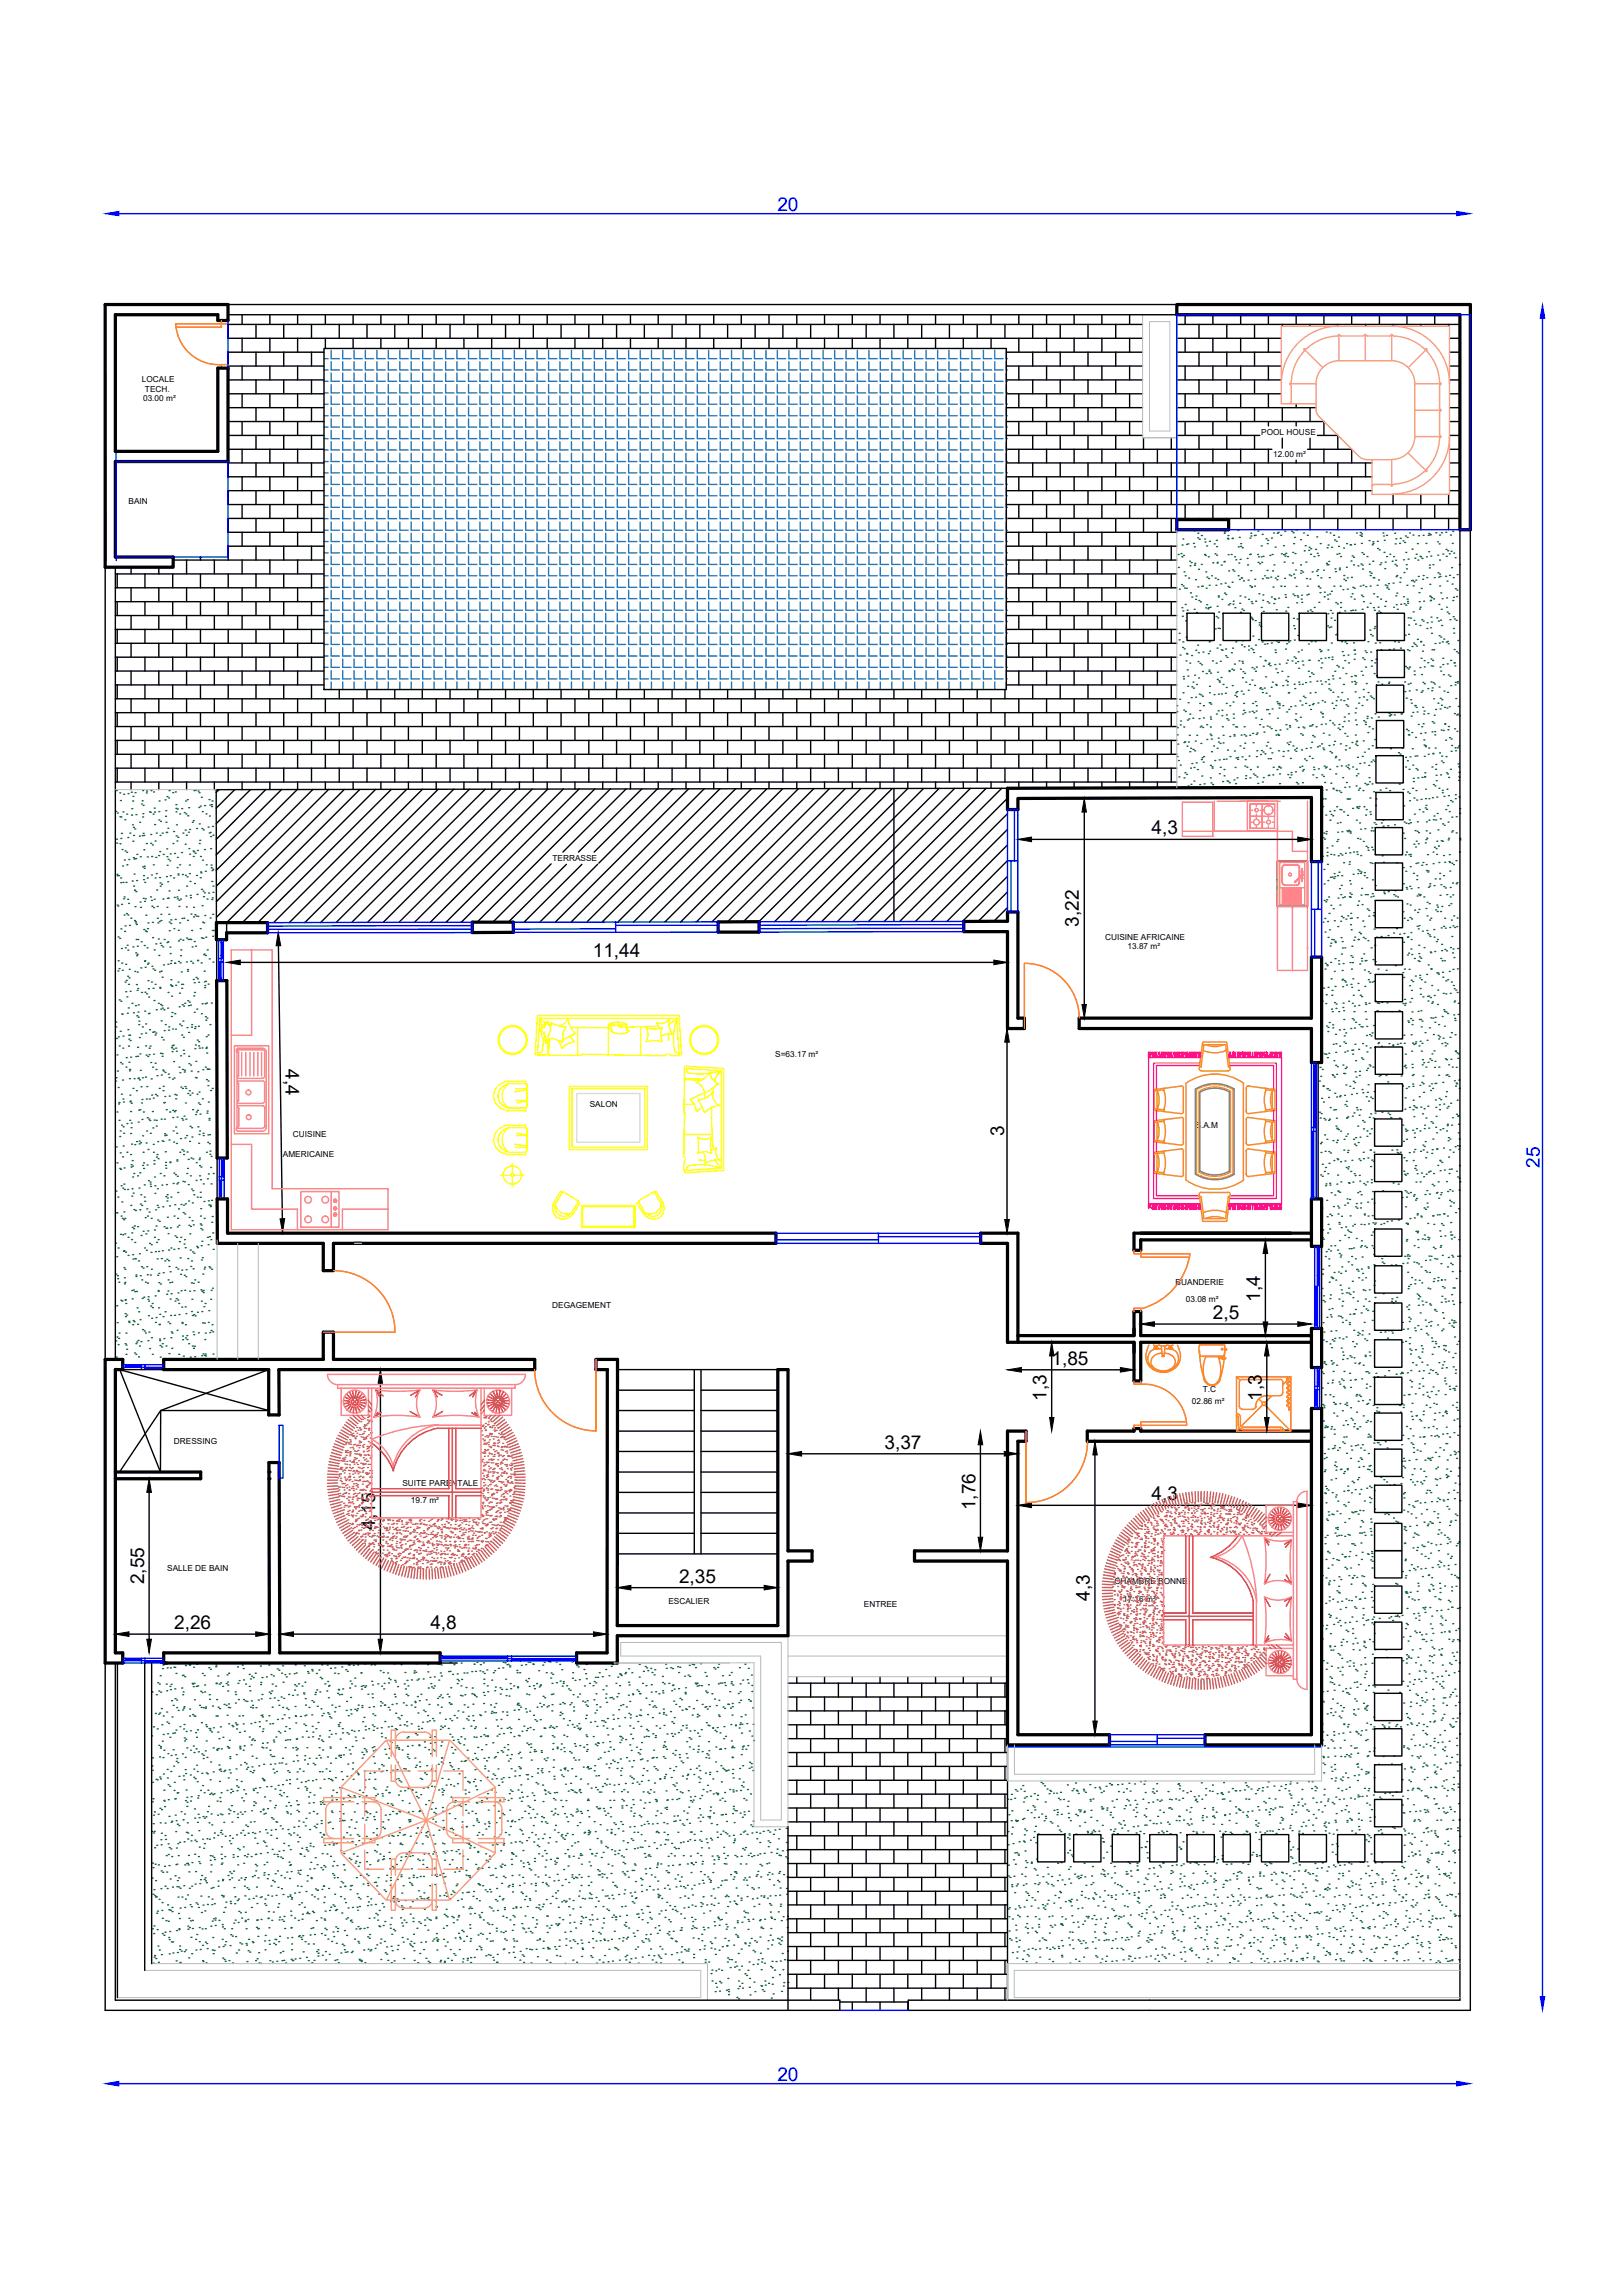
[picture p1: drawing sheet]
<svg xmlns="http://www.w3.org/2000/svg" width="297mm" height="420mm" viewBox="0 0 297 420" stroke-linecap="round" stroke-linejoin="round" font-family="sans-serif">
<defs><g id="words">
<g font-size="3.5" fill="#00f">
<text x="142.3" y="38.6">20</text>
<text x="281.8" y="213.8" transform="rotate(-90 281.8 213.8)">25</text>
<text x="142.3" y="381">20</text>
</g>
<g font-size="3.5">
<text x="210.8" y="152.7">4,3</text>
<text x="197.5" y="169.7" transform="rotate(-90 197.5 169.7)">3,22</text>
<text x="108.5" y="175.3">11,44</text>
<text x="52.2" y="195.7" transform="rotate(89 52.2 195.7)">4,4</text>
<text x="183.8" y="208" transform="rotate(-90 183.8 208)">3</text>
<text x="230.7" y="238.3" transform="rotate(-90 230.7 238.3)">1,4</text>
<text x="222" y="241.5">2,5</text>
<text x="192.4" y="249.9">1,85</text>
<text x="191.5" y="256.4" transform="rotate(-90 191.5 256.4)">1,3</text>
<text x="230.9" y="256.4" transform="rotate(-90 230.9 256.4)">1,3</text>
<text x="161.9" y="265.2">3,37</text>
<text x="210.8" y="274.7">4,3</text>
<text x="68.7" y="280" transform="rotate(-90 68.7 280)">4,15</text>
<text x="178.5" y="276.5" transform="rotate(-90 178.5 276.5)">1,76</text>
<text x="26.4" y="290" transform="rotate(-90 26.4 290)">2,55</text>
<text x="124.3" y="289.7">2,35</text>
<text x="199.5" y="293.1" transform="rotate(-90 199.5 293.1)">4,3</text>
<text x="31.9" y="298.2">2,26</text>
<text x="78.8" y="298.2">4,8</text>
</g>
<g font-size="1.5">
<text x="26" y="70">LOCALE</text>
<text x="26.5" y="71.8">TECH.</text>
<text x="26.2" y="73.4">03.00 m²</text>
<text x="230.8" y="79.6">POOL HOUSE</text>
<text x="233" y="83.7">12.00 m²</text>
<text x="23.5" y="92.2">BAIN</text>
<text x="101.1" y="157.6">TERRASSE</text>
<text x="202.3" y="172.1">CUISINE AFRICAINE</text>
<text x="206.4" y="173.7">13.87 m²</text>
<text x="141.9" y="193.5">S=63.17 m²</text>
<text x="107.9" y="202.6">SALON</text>
<text x="53.6" y="208.2">CUISINE</text>
<text x="218.8" y="206.5">S.A.M</text>
<text x="51.8" y="211.8">AMERICAINE</text>
<text x="101.1" y="239.5">DEGAGEMENT</text>
<text x="215.2" y="235.2">BUANDERIE</text>
<text x="217" y="238.3">03.08 m²</text>
<text x="218.1" y="257">02.86 m²</text>
<text x="220.1" y="254.9">T.C</text>
<text x="31.8" y="264.3">DRESSING</text>
<text x="73.6" y="272">SUITE PARENTALE</text>
<text x="75.2" y="275.3">19.7 m²</text>
<text x="30.6" y="287.6">SALLE DE BAIN</text>
<text x="122.3" y="293.6">ESCALIER</text>
<text x="204" y="290">CHAMBRE BONNE</text>
<text x="205.6" y="293.2">17.16 m²</text>
<text x="158.1" y="294.1">ENTREE</text>
</g>
</g></defs>
<g fill="none" stroke="#bababa" stroke-width=".18">
<path d="M209.1 57.6h6.3v22.5h-6.3zM210.4 58.9h3.7v20h-3.7zM215.4 57.6v37.5M209.1 80.1h6.3M215.4 97v47.2M224.9 97h43.7M21.1 144.6h18.5M39.7 227v21.9M43.5 227.6v21.3M47.3 227.6v21.3M144.2 298.2v36.2h-6.2v-30l-25.6 .1M144.2 299.5h40.2"/>
<path d="M113.6 300.7h29.4v32.5h-3.8v-30h-25.6zM144.2 307h40.2M144.2 303.2h40.2M184.4 319.4v6.7h57.5v-6.7M185.7 319.4v5.4h54.9v-5.4M21.1 359.5v6.7M27.8 359.5h101.7v6.7M267.2 359.5h-82.8v6.7M26.5 360.7h101.8v5h-106.8M267.2 360.7h-81.6v5h81.6"/>
</g>
<g fill="none" stroke="#000" stroke-width=".25">
<path d="M41.7 59.4h167.4M41.8 59.4v2.5M44.3 57.6v1.8M46.8 59.4v2.5M49.4 57.6v1.8M51.9 59.4v2.5M54.5 57.6v1.8M57 59.4v2.5M59.5 57.6v1.8M62.1 59.4v2.5M64.6 57.6v1.8M67.2 59.4v2.5"/>
<path d="M69.7 57.6v1.8M72.2 59.4v2.5M74.7 57.6v1.8M77.3 59.4v2.5M79.8 57.6v1.8M82.4 59.4v2.5M84.9 57.6v1.8M87.4 59.4v2.5M90 57.6v1.8M92.5 59.4v2.5M95.1 57.6v1.8M97.6 59.4v2.5"/>
<path d="M100.1 57.6v1.8M102.7 59.4v2.5M105.2 57.6v1.8M107.8 59.4v2.5M110.3 57.6v1.8M112.8 59.4v2.5M115.4 57.6v1.8M117.9 59.4v2.5M120.5 57.6v1.8M123 59.4v2.5M125.5 57.6v1.8M128.1 59.4v2.5"/>
<path d="M130.6 57.6v1.8M133.2 59.4v2.5M135.7 57.6v1.8M138.2 59.4v2.5M140.7 57.6v1.8M143.3 59.4v2.5M145.8 57.6v1.8M148.4 59.4v2.5M150.9 57.6v1.8M153.4 59.4v2.5M156 57.6v1.8M158.5 59.4v2.5"/>
<path d="M161.1 57.6v1.8M163.6 59.4v2.5M166.1 57.6v1.8M168.7 59.4v2.5M171.2 57.6v1.8M173.8 59.4v2.5M176.3 57.6v1.8M178.8 59.4v2.5M181.4 57.6v1.8M183.9 59.4v2.5M186.5 57.6v1.8M189 59.4v2.5"/>
<path d="M191.5 57.6v1.8M194 59.4v2.5M196.6 57.6v1.8M199.1 59.4v2.5M201.7 57.6v1.8M204.2 59.4v2.5M206.7 57.6v1.8M215.4 59.4h51.8M216.9 57.6v1.8M219.4 59.4v2.5M222 57.6v1.8M224.5 59.4v2.5"/>
<path d="M227.1 57.6v1.8M229.6 59.4v2.5M232.1 57.6v1.8M234.7 59.4v.3M237.2 57.6v1.8M239.8 59.4v.3M242.3 57.6v1.8M244.8 59.4v.3M247.4 57.6v1.8M249.9 59.4v.3M252.5 57.6v1.8M255 59.4v.3"/>
<path d="M257.5 57.6v1.8M260 59.4v.3M262.6 57.6v1.8M265.1 59.4v.3M41.7 61.9h167.4M41.7 64.5h17.6M41.7 79.7h17.6M41.8 64.5v2.5h17.5M41.8 79.7v2.6M44.3 61.9v2.6M44.3 67v2.6M44.3 72.1v2.5"/>
<path d="M44.3 77.2v2.5M46.8 64.5v2.5M46.8 69.6v2.5M46.8 74.6v2.6M46.8 79.7v2.6M49.4 61.9v2.6M49.4 67v2.6M49.4 72.1v2.5M49.4 77.2v2.5M51.9 64.5v2.5M51.9 69.6v2.5M51.9 74.6v2.6"/>
<path d="M51.9 79.7v2.6M54.5 61.9v2.6M54.5 67v2.6M54.5 72.1v2.5M54.5 77.2v2.5M57 64.5v2.5M57 69.6v2.5M57 74.6v2.6M57 79.7v2.6M59.3 69.6h-17.5v2.5h17.5M59.3 74.6h-17.5v2.6h17.5M59.5 61.9v1.9"/>
<path d="M64.6 61.9v1.9M69.7 61.9v1.9M74.7 61.9v1.9M79.8 61.9v1.9M84.9 61.9v1.9M90 61.9v1.9M95.1 61.9v1.9M100.1 61.9v1.9M105.2 61.9v1.9M110.3 61.9v1.9M115.4 61.9v1.9M120.5 61.9v1.9"/>
<path d="M125.5 61.9v1.9M130.6 61.9v1.9M135.7 61.9v1.9M140.7 61.9v1.9M145.8 61.9v1.9M150.9 61.9v1.9M156 61.9v1.9M161.1 61.9v1.9M166.1 61.9v1.9M171.2 61.9v1.9M176.3 61.9v1.9M181.4 61.9v1.9"/>
<path d="M184.2 64.5h24.9M184.2 67h24.9M184.2 69.6h24.9M184.2 72.1h24.9M184.2 74.6h24.9M184.2 77.2h24.9M184.2 79.7h24.9M186.5 61.9v2.6M186.5 67v2.6M186.5 72.1v2.5M186.5 77.2v2.5M189 64.5v2.5"/>
<path d="M189 69.6v2.5M189 74.6v2.6M189 79.7v2.6M191.5 61.9v2.6M191.5 67v2.6M191.5 72.1v2.5M191.5 77.2v2.5M194 64.5v2.5M194 69.6v2.5M194 74.6v2.6M194 79.7v2.6M196.6 61.9v2.6"/>
<path d="M196.6 67v2.6M196.6 72.1v2.5M196.6 77.2v2.5M199.1 64.5v2.5M199.1 69.6v2.5M199.1 74.6v2.6M199.1 79.7v2.6M201.7 61.9v2.6M201.7 67v2.6M201.7 72.1v2.5M201.7 77.2v2.5M204.2 64.5v2.5"/>
<path d="M204.2 69.6v2.5M204.2 74.6v2.6M204.2 79.7v2.6M206.7 61.9v2.6M206.7 67v2.6M206.7 72.1v2.5M206.7 77.2v2.5M215.4 61.9h19.1M215.4 64.5h19.1M215.4 67h19.1M215.4 69.6h19.1M215.4 72.1h19.1"/>
<path d="M215.4 74.6h25.5M215.4 77.2h26.9v2.5M215.4 79.7h15.2M216.9 61.9v2.6M216.9 67v2.6M216.9 72.1v2.5M216.9 77.2v2.5M219.4 64.5v2.5M219.4 69.6v2.5M219.4 74.6v2.6M219.4 79.7v2.6M222 61.9v2.6"/>
<path d="M222 67v2.6M222 72.1v2.5M222 77.2v2.5M224.5 64.5v2.5M224.5 69.6v2.5M224.5 74.6v2.6M224.5 79.7v2.6M227.1 61.9v2.6M227.1 67v2.6M227.1 72.1v2.5M227.1 77.2v2.5M229.6 64.5v2.5"/>
<path d="M229.6 69.6v2.5M229.6 74.6v2.6M229.6 79.7v2.6M232.1 61.9v2.6M232.1 67v2.6M232.1 72.1v2.5M232.1 77.2v.8M234.7 74.6v2.6M237.2 73.9v.7M237.2 77.2v.8M239.8 74.6v2.6M241.1 79.7h3.7v2.6"/>
<path d="M265.3 61.9h1.9M265.3 64.5h1.9M265.3 67h1.9M265.3 69.6h1.9M265.3 72.1h1.9M265.3 74.6h1.9M265.3 77.2h1.9M265.3 79.7h1.9M41.7 82.3h17.6M41.7 84.8h17.6M41.7 87.3h17.6M41.7 89.8h17.6"/>
<path d="M41.7 92.4h17.6M41.7 94.9h17.6M41.7 97.5h17.6M41.7 100h17.6M41.8 84.8v2.5M41.8 89.8v2.6M41.8 94.9v2.6M41.8 100v2.5M44.3 82.3v2.5M44.3 87.3v2.5M44.3 92.4v2.5M44.3 97.5v2.5"/>
<path d="M46.8 84.8v2.5M46.8 89.8v2.6M46.8 94.9v2.6M46.8 100v2.5M49.4 82.3v2.5M49.4 87.3v2.5M49.4 92.4v2.5M49.4 97.5v2.5M51.9 84.8v2.5M51.9 89.8v2.6M51.9 94.9v2.6M51.9 100v2.5"/>
<path d="M54.5 82.3v2.5M54.5 87.3v2.5M54.5 92.4v2.5M54.5 97.5v2.5M57 84.8v2.5M57 89.8v2.6M57 94.9v2.6M57 100v2.5M184.2 82.3h48.6M184.2 84.8h66.9M184.2 87.3h66.9M184.2 89.8h66.9"/>
<path d="M184.2 92.4h83M184.2 94.9h83M184.2 97.5h31.2M184.2 100h31.2M186.5 82.3v2.5M186.5 87.3v2.5M186.5 92.4v2.5M186.5 97.5v2.5M189 84.8v2.5M189 89.8v2.6M189 94.9v2.6M189 100v2.5"/>
<path d="M191.5 82.3v2.5M191.5 87.3v2.5M191.5 92.4v2.5M191.5 97.5v2.5M194 84.8v2.5M194 89.8v2.6M194 94.9v2.6M194 100v2.5M196.6 82.3v2.5M196.6 87.3v2.5M196.6 92.4v2.5M196.6 97.5v2.5"/>
<path d="M199.1 84.8v2.5M199.1 89.8v2.6M199.1 94.9v2.6M199.1 100v2.5M201.7 82.3v2.5M201.7 87.3v2.5M201.7 92.4v2.5M201.7 97.5v2.5M204.2 84.8v2.5M204.2 89.8v2.6M204.2 94.9v2.6M204.2 100v2.5"/>
<path d="M206.7 82.3v2.5M206.7 87.3v2.5M206.7 92.4v2.5M206.7 97.5v2.5M209.3 80.1v2.2M209.3 84.8v2.5M209.3 89.8v2.6M209.3 94.9v2.6M209.3 100v2.5M211.8 82.3v2.5M211.8 87.3v2.5M211.8 92.4v2.5"/>
<path d="M211.8 97.5v2.5M214.4 80.1v2.2M214.4 84.8v2.5M214.4 89.8v2.6M214.4 94.9v2.6M214.4 100v2.5M216.9 82.3v2.5M216.9 87.3v2.5M216.9 92.4v2.5M219.4 84.8v2.5M219.4 89.8v2.6M219.4 94.9v.2"/>
<path d="M222 82.3v2.5M222 87.3v2.5M222 92.4v2.5M224.5 84.8v2.5M224.5 89.8v2.6M224.5 94.9v.2M227.1 82.3v2.5M227.1 87.3v2.5M227.1 92.4v2.5M229.6 84.8v2.5M229.6 89.8v2.6M229.6 94.9v2.1"/>
<path d="M232.1 82.3v2.5M232.1 87.3v2.5M232.1 92.4v2.5M234.7 80.2v1.8M234.7 84.8v2.5M234.7 89.8v2.6M234.7 94.9v2.1M237.2 84.2v.6M237.2 87.3v2.5M237.2 92.4v2.5M239.3 82.3h8.1v2.5M239.8 80.2v2.1"/>
<path d="M239.8 84.8v2.5M239.8 89.8v2.6M239.8 94.9v2.1M242.3 82.3v2.5M242.3 87.3v2.5M242.3 92.4v2.5M244.8 84.8v2.5M244.8 89.8v2.6M244.8 94.9v2.1M247.4 87.3v2.5M247.4 92.4v2.5M249.9 84.8v2.5"/>
<path d="M249.9 89.8v2.6M249.9 94.9v2.1M252.5 92.4v2.5M255 90.5v1.9M255 94.9v2.1M257.5 92.4v2.5M260 90.5v1.9M260 94.9v2.1M262.6 92.4v2.5M265.1 90.5v1.9M265.1 94.9v2.1M265.3 82.3h1.9"/>
<path d="M265.3 84.8h1.9M265.3 87.3h1.9M265.3 89.8h1.9M21.1 105.1h38.2M21.1 107.6h38.2M21.1 110.2h38.2M21.1 112.7h38.2M21.1 115.2h38.2M21.1 117.8h38.2M21.4 105.1v2.5M21.4 110.2v2.5M21.4 115.2v2.6"/>
<path d="M24 103.8v1.3M24 107.6v2.6M24 112.7v2.5M24 117.8v2.5M26.5 105.1v2.5M26.5 110.2v2.5M26.5 115.2v2.6M29.1 103.8v1.3M29.1 107.6v2.6M29.1 112.7v2.5M29.1 117.8v2.5M31.6 105.1v2.5"/>
<path d="M31.6 110.2v2.5M31.6 115.2v2.6M31.7 102.5h27.6M34.1 102.5v2.6M34.1 107.6v2.6M34.1 112.7v2.5M34.1 117.8v2.5M36.7 102v.5M36.7 105.1v2.5M36.7 110.2v2.5M36.7 115.2v2.6M39.2 102.5v2.6"/>
<path d="M39.2 107.6v2.6M39.2 112.7v2.5M39.2 117.8v2.5M41.8 105.1v2.5M41.8 110.2v2.5M41.8 115.2v2.6M44.3 102.5v2.6M44.3 107.6v2.6M44.3 112.7v2.5M44.3 117.8v2.5M46.8 105.1v2.5M46.8 110.2v2.5"/>
<path d="M46.8 115.2v2.6M49.4 102.5v2.6M49.4 107.6v2.6M49.4 112.7v2.5M49.4 117.8v2.5M51.9 105.1v2.5M51.9 110.2v2.5M51.9 115.2v2.6M54.5 102.5v2.6M54.5 107.6v2.6M54.5 112.7v2.5M54.5 117.8v2.5"/>
<path d="M57 105.1v2.5M57 110.2v2.5M57 115.2v2.6M184.2 102.5h31.2M184.2 105.1h31.2M184.2 107.6h31.2M184.2 110.2h31.2M184.2 112.7h31.2M184.2 115.2h31.2M184.2 117.8h31.2M186.5 102.5v2.6M186.5 107.6v2.6"/>
<path d="M186.5 112.7v2.5M186.5 117.8v2.5M189 105.1v2.5M189 110.2v2.5M189 115.2v2.6M191.5 102.5v2.6M191.5 107.6v2.6M191.5 112.7v2.5M191.5 117.8v2.5M194 105.1v2.5M194 110.2v2.5M194 115.2v2.6"/>
<path d="M196.6 102.5v2.6M196.6 107.6v2.6M196.6 112.7v2.5M196.6 117.8v2.5M199.1 105.1v2.5M199.1 110.2v2.5M199.1 115.2v2.6M201.7 102.5v2.6M201.7 107.6v2.6M201.7 112.7v2.5M201.7 117.8v2.5M204.2 105.1v2.5"/>
<path d="M204.2 110.2v2.5M204.2 115.2v2.6M206.7 102.5v2.6M206.7 107.6v2.6M206.7 112.7v2.5M206.7 117.8v2.5M209.3 105.1v2.5M209.3 110.2v2.5M209.3 115.2v2.6M211.8 102.5v2.6M211.8 107.6v2.6M211.8 112.7v2.5"/>
<path d="M211.8 117.8v2.5M214.4 105.1v2.5M214.4 110.2v2.5M214.4 115.2v2.6M21.1 120.3h38.2M21.1 122.9h38.2M21.1 125.4h38.2M21.1 127.9h194.3M21.1 130.5h194.3M21.1 133h194.3M21.1 135.6h194.3M21.1 138.1h194.3"/>
<path d="M21.4 120.3v2.6M21.4 125.4v2.5M21.4 130.5v2.5M21.4 135.6v2.5M24 122.9v2.5M24 127.9v2.6M24 133v2.6M24 138.1v2.5M26.5 120.3v2.6M26.5 125.4v2.5M26.5 130.5v2.5M26.5 135.6v2.5"/>
<path d="M29.1 122.9v2.5M29.1 127.9v2.6M29.1 133v2.6M29.1 138.1v2.5M31.6 120.3v2.6M31.6 125.4v2.5M31.6 130.5v2.5M31.6 135.6v2.5M34.1 122.9v2.5M34.1 127.9v2.6M34.1 133v2.6M34.1 138.1v2.5"/>
<path d="M36.7 120.3v2.6M36.7 125.4v2.5M36.7 130.5v2.5M36.7 135.6v2.5M39.2 122.9v2.5M39.2 127.9v2.6M39.2 133v2.6M39.2 138.1v2.5M41.8 120.3v2.6M41.8 125.4v2.5M41.8 130.5v2.5M41.8 135.6v2.5"/>
<path d="M44.3 122.9v2.5M44.3 127.9v2.6M44.3 133v2.6M44.3 138.1v2.5M46.8 120.3v2.6M46.8 125.4v2.5M46.8 130.5v2.5M46.8 135.6v2.5M49.4 122.9v2.5M49.4 127.9v2.6M49.4 133v2.6M49.4 138.1v2.5"/>
<path d="M51.9 120.3v2.6M51.9 125.4v2.5M51.9 130.5v2.5M51.9 135.6v2.5M54.5 122.9v2.5M54.5 127.9v2.6M54.5 133v2.6M54.5 138.1v2.5M57 120.3v2.6M57 125.4v2.5M57 130.5v2.5M57 135.6v2.5"/>
<path d="M59.5 127.9v2.6M59.5 133v2.6M59.5 138.1v2.5M62.1 126.2v1.7M62.1 130.5v2.5M62.1 135.6v2.5M64.6 127.9v2.6M64.6 133v2.6M64.6 138.1v2.5M67.2 126.2v1.7M67.2 130.5v2.5M67.2 135.6v2.5"/>
<path d="M69.7 127.9v2.6M69.7 133v2.6M69.7 138.1v2.5M72.2 126.2v1.7M72.2 130.5v2.5M72.2 135.6v2.5M74.7 127.9v2.6M74.7 133v2.6M74.7 138.1v2.5M77.3 126.2v1.7M77.3 130.5v2.5M77.3 135.6v2.5"/>
<path d="M79.8 127.9v2.6M79.8 133v2.6M79.8 138.1v2.5M82.4 126.2v1.7M82.4 130.5v2.5M82.4 135.6v2.5M84.9 127.9v2.6M84.9 133v2.6M84.9 138.1v2.5M87.4 126.2v1.7M87.4 130.5v2.5M87.4 135.6v2.5"/>
<path d="M90 127.9v2.6M90 133v2.6M90 138.1v2.5M92.5 126.2v1.7M92.5 130.5v2.5M92.5 135.6v2.5M95.1 127.9v2.6M95.1 133v2.6M95.1 138.1v2.5M97.6 126.2v1.7M97.6 130.5v2.5M97.6 135.6v2.5"/>
<path d="M100.1 127.9v2.6M100.1 133v2.6M100.1 138.1v2.5M102.7 126.2v1.7M102.7 130.5v2.5M102.7 135.6v2.5M105.2 127.9v2.6M105.2 133v2.6M105.2 138.1v2.5M107.8 126.2v1.7M107.8 130.5v2.5M107.8 135.6v2.5"/>
<path d="M110.3 127.9v2.6M110.3 133v2.6M110.3 138.1v2.5M112.8 126.2v1.7M112.8 130.5v2.5M112.8 135.6v2.5M115.4 127.9v2.6M115.4 133v2.6M115.4 138.1v2.5M117.9 126.2v1.7M117.9 130.5v2.5M117.9 135.6v2.5"/>
<path d="M120.5 127.9v2.6M120.5 133v2.6M120.5 138.1v2.5M123 126.2v1.7M123 130.5v2.5M123 135.6v2.5M125.5 127.9v2.6M125.5 133v2.6M125.5 138.1v2.5M128.1 126.2v1.7M128.1 130.5v2.5M128.1 135.6v2.5"/>
<path d="M130.6 127.9v2.6M130.6 133v2.6M130.6 138.1v2.5M133.2 126.2v1.7M133.2 130.5v2.5M133.2 135.6v2.5M135.7 127.9v2.6M135.7 133v2.6M135.7 138.1v2.5M138.2 126.2v1.7M138.2 130.5v2.5M138.2 135.6v2.5"/>
<path d="M140.7 127.9v2.6M140.7 133v2.6M140.7 138.1v2.5M143.3 126.2v1.7M143.3 130.5v2.5M143.3 135.6v2.5M145.8 127.9v2.6M145.8 133v2.6M145.8 138.1v2.5M148.4 126.2v1.7M148.4 130.5v2.5M148.4 135.6v2.5"/>
<path d="M150.9 127.9v2.6M150.9 133v2.6M150.9 138.1v2.5M153.4 126.2v1.7M153.4 130.5v2.5M153.4 135.6v2.5M156 127.9v2.6M156 133v2.6M156 138.1v2.5M158.5 126.2v1.7M158.5 130.5v2.5M158.5 135.6v2.5"/>
<path d="M161.1 127.9v2.6M161.1 133v2.6M161.1 138.1v2.5M163.6 126.2v1.7M163.6 130.5v2.5M163.6 135.6v2.5M166.1 127.9v2.6M166.1 133v2.6M166.1 138.1v2.5M168.7 126.2v1.7M168.7 130.5v2.5M168.7 135.6v2.5"/>
<path d="M171.2 127.9v2.6M171.2 133v2.6M171.2 138.1v2.5M173.8 126.2v1.7M173.8 130.5v2.5M173.8 135.6v2.5M176.3 127.9v2.6M176.3 133v2.6M176.3 138.1v2.5M178.8 126.2v1.7M178.8 130.5v2.5M178.8 135.6v2.5"/>
<path d="M181.4 127.9v2.6M181.4 133v2.6M181.4 138.1v2.5M183.9 126.2v1.7M183.9 130.5v2.5M183.9 135.6v2.5M184.2 120.3h31.2M184.2 122.9h31.2M184.2 125.4h31.2M186.5 122.9v2.5M186.5 127.9v2.6M186.5 133v2.6"/>
<path d="M186.5 138.1v2.5M189 120.3v2.6M189 125.4v2.5M189 130.5v2.5M189 135.6v2.5M191.5 122.9v2.5M191.5 127.9v2.6M191.5 133v2.6M191.5 138.1v2.5M194 120.3v2.6M194 125.4v2.5M194 130.5v2.5"/>
<path d="M194 135.6v2.5M196.6 122.9v2.5M196.6 127.9v2.6M196.6 133v2.6M196.6 138.1v2.5M199.1 120.3v2.6M199.1 125.4v2.5M199.1 130.5v2.5M199.1 135.6v2.5M201.7 122.9v2.5M201.7 127.9v2.6M201.7 133v2.6"/>
<path d="M201.7 138.1v2.5M204.2 120.3v2.6M204.2 125.4v2.5M204.2 130.5v2.5M204.2 135.6v2.5M206.7 122.9v2.5M206.7 127.9v2.6M206.7 133v2.6M206.7 138.1v2.5M209.3 120.3v2.6M209.3 125.4v2.5M209.3 130.5v2.5"/>
<path d="M209.3 135.6v2.5M211.8 122.9v2.5M211.8 127.9v2.6M211.8 133v2.6M211.8 138.1v2.5M214.4 120.3v2.6M214.4 125.4v2.5M214.4 130.5v2.5M214.4 135.6v2.5M21.1 140.6h194.3M21.1 143.2h194.3M21.4 140.6v2.6"/>
<path d="M24 143.2v1.4M26.5 140.6v2.6M29.1 143.2v1.4M31.6 140.6v2.6M34.1 143.2v1.4M36.7 140.6v2.6M39.2 143.2v1.4M40.1 144.6l-.5 .5M41.8 140.6v2.6M43 144.6l-3.4 3.4M44.3 143.2v1.4M45.8 144.6l-6.2 6.2"/>
<path d="M46.8 140.6v2.6M48.7 144.5l-9.1 9.2M49.4 143.2v1.3M51.5 144.5l-11.9 12M51.9 140.6v2.6M54.5 143.2v1.3l-14.9 14.8M57 140.6v2.6M57.3 144.5l-17.7 17.7M59.5 143.2v1.3M60.1 144.5l-20.5 20.6M62.1 140.6v2.6M63 144.5l-23.4 23.4"/>
<path d="M64.6 143.2v1.3M65.9 144.5l-24.4 24.4M67.2 140.6v2.6M68.7 144.5l-24.3 24.4M69.7 143.2v1.3M71.6 144.5l-24.4 24.4M72.2 140.6v2.6M74.5 144.5l-24.4 24.4M74.7 143.2v1.3M77.3 140.6v2.6M77.3 144.5l-24.4 24.4M79.8 143.2v1.3"/>
<path d="M80.2 144.5l-24.4 24.4M82.4 140.6v2.6M83 144.5l-24.3 24.4M84.9 143.2v1.3M85.9 144.5l-24.4 24.4M87.4 140.6v2.6M88.8 144.5l-24.4 24.4M90 143.2v1.3M91.7 144.5l-24.4 24.4M92.5 140.6v2.6M94.5 144.5l-24.4 24.4M95.1 143.2v1.3"/>
<path d="M97.4 144.5l-24.4 24.4M97.6 140.6v2.6M100.1 143.2v1.2M100.3 144.4l-24.5 24.5M100.9 158.2l-10.7 10.6M102.7 140.6v2.6M103.1 144.4l-24.4 24.5M103.7 158.2l-10.7 10.6M105.2 143.2v1.2M106 144.4l-24.4 24.5M106.5 158.2l-10.6 10.6M107.8 140.6v2.6"/>
<path d="M108.9 144.4l-24.5 24.4M109.4 158.2l-10.6 10.6M110.3 143.2v1.2M111.7 144.4l-24.4 24.4M112.8 140.6v2.6M114.6 144.4l-11.6 11.6M115.4 143.2v1.2M117.5 144.4l-11.6 11.6M117.9 140.6v2.6M120.3 144.4l-11.6 11.6M120.5 143.2v1.2M123 140.6v2.6"/>
<path d="M123.2 144.4l-13.6 13.6M125.5 143.2v1.2M126.1 144.4l-24.5 24.4M128.1 140.6v2.6M128.9 144.4l-24.4 24.4M130.6 143.2v1.2M131.8 144.4l-24.4 24.4M133.2 140.6v2.6M134.6 144.4l-24.4 24.4M135.7 143.2v1.2M137.5 144.4l-24.4 24.4M138.2 140.6v2.6"/>
<path d="M140.4 144.4l-24.4 24.4M140.7 143.2v1.2M143.2 144.4l-24.3 24.4M143.3 140.6v2.6M145.8 143.2v1.2M146.1 144.4l-24.4 24.4M148.4 140.6v2.6M149 144.4l-24.4 24.4M150.9 143.2v1.2M151.8 144.4l-24.3 24.4M153.4 140.6v2.6M154.7 144.4l-24.4 24.4"/>
<path d="M156 143.2v1.2M157.6 144.4l-24.4 24.3M158.5 140.6v2.6M160.4 144.4l-24.4 24.3M161.1 143.2v1.2M163.3 144.4l-24.4 24.3M163.6 140.6v2.6M163.6 144.4v24.3M166.1 143.2v1.2l-24.3 24.3M168.7 140.6v2.6M169 144.4l-24.4 24.3M171.2 143.2v1.2"/>
<path d="M171.9 144.3l-24.4 24.4M173.8 140.6v2.6M174.7 144.3l-24.3 24.4M176.3 143.2v1.1M177.6 144.3l-24.4 24.4M178.8 140.6v2.6M180.5 144.3l-24.4 24.4M181.4 143.2v1.1M183.3 144.3l-24.4 24.4M183.9 140.6v2.6M184.4 146.1l-22.6 22.6M184.4 149l-19.7 19.7"/>
<path d="M184.4 151.8l-16.9 16.9M184.4 154.7l-14 14M184.4 157.6l-11.1 11.1M186.5 143.2v1.1M189 140.6v2.6M191.5 143.2v1.1M194 140.6v2.6M196.6 143.2v1.1M199.1 140.6v2.6M201.7 143.2v1.1M204.2 140.6v2.6M206.7 143.2v1"/>
<path d="M209.3 140.6v2.6M211.8 143.2v1M214.4 140.6v2.6M39.7 172v7.5M184.4 160.4l-8.3 8.3M184.4 163.3l-5.4 5.4M184.4 166.2l-2.5 2.5M241.2 194.5v25M39.7 212v7.5M241.9 228.2v15M21.1 250.5l28.1 7.7h-19.8v11.3l-7.5-18.8M22.5 250.7h7.5"/>
<path d="M49.2 250.7l-19.8 7.5-7.5 11.3M144.2 308.1h40.2M144.2 310.7h40.2M144.2 313.2h40.2M144.2 315.8h40.2M144.2 318.3h40.2M145.8 307v1.1M145.8 310.7v2.5M145.8 315.8v2.5M148.4 308.1v2.6M148.4 313.2v2.6M148.4 318.3v2.5"/>
<path d="M150.9 307v1.1M150.9 310.7v2.5M150.9 315.8v2.5M153.4 308.1v2.6M153.4 313.2v2.6M153.4 318.3v2.5M156 307v1.1M156 310.7v2.5M156 315.8v2.5M158.5 308.1v2.6M158.5 313.2v2.6M158.5 318.3v2.5"/>
<path d="M161.1 307v1.1M161.1 310.7v2.5M161.1 315.8v2.5M163.6 308.1v2.6M163.6 313.2v2.6M163.6 318.3v2.5M166.1 307v1.1M166.1 310.7v2.5M166.1 315.8v2.5M168.7 308.1v2.6M168.7 313.2v2.6M168.7 318.3v2.5"/>
<path d="M171.2 307v1.1M171.2 310.7v2.5M171.2 315.8v2.5M173.8 308.1v2.6M173.8 313.2v2.6M173.8 318.3v2.5M176.3 307v1.1M176.3 310.7v2.5M176.3 315.8v2.5M178.8 308.1v2.6M178.8 313.2v2.6M178.8 318.3v2.5"/>
<path d="M181.4 307v1.1M181.4 310.7v2.5M181.4 315.8v2.5M183.9 308.1v2.6M183.9 313.2v2.6M183.9 318.3v2.5M144.2 320.8h40.2M144.2 323.4h40.2M144.2 325.9h40.2M144.2 328.5h40.2M144.2 331h40.2M144.2 333.5h40.2"/>
<path d="M144.2 336.1h40.2M144.2 338.6h40.2M145.8 320.8v2.6M145.8 325.9v2.6M145.8 331v2.5M145.8 336.1v2.5M148.4 323.4v2.5M148.4 328.5v2.5M148.4 333.5v2.6M148.4 338.6v2.6M150.9 320.8v2.6M150.9 325.9v2.6"/>
<path d="M150.9 331v2.5M150.9 336.1v2.5M153.4 323.4v2.5M153.4 328.5v2.5M153.4 333.5v2.6M153.4 338.6v2.6M156 320.8v2.6M156 325.9v2.6M156 331v2.5M156 336.1v2.5M158.5 323.4v2.5M158.5 328.5v2.5"/>
<path d="M158.5 333.5v2.6M158.5 338.6v2.6M161.1 320.8v2.6M161.1 325.9v2.6M161.1 331v2.5M161.1 336.1v2.5M163.6 323.4v2.5M163.6 328.5v2.5M163.6 333.5v2.6M163.6 338.6v2.6M166.1 320.8v2.6M166.1 325.9v2.6"/>
<path d="M166.1 331v2.5M166.1 336.1v2.5M168.7 323.4v2.5M168.7 328.5v2.5M168.7 333.5v2.6M168.7 338.6v2.6M171.2 320.8v2.6M171.2 325.9v2.6M171.2 331v2.5M171.2 336.1v2.5M173.8 323.4v2.5M173.8 328.5v2.5"/>
<path d="M173.8 333.5v2.6M173.8 338.6v2.6M176.3 320.8v2.6M176.3 325.9v2.6M176.3 331v2.5M176.3 336.1v2.5M178.8 323.4v2.5M178.8 328.5v2.5M178.8 333.5v2.6M178.8 338.6v2.6M181.4 320.8v2.6M181.4 325.9v2.6"/>
<path d="M181.4 331v2.5M181.4 336.1v2.5M183.9 323.4v2.5M183.9 328.5v2.5M183.9 333.5v2.6M183.9 338.6v2.6M144.2 341.2h40.2M144.2 343.7h40.2M144.2 346.2h40.2M144.2 348.7h40.2M144.2 351.3h40.2M144.2 353.8h40.2"/>
<path d="M144.2 356.4h40.2M144.2 358.9h40.2M145.8 341.2v2.5M145.8 346.2v2.5M145.8 351.3v2.5M145.8 356.4v2.5M148.4 343.7v2.5M148.4 348.7v2.6M148.4 353.8v2.6M148.4 358.9v2.5M150.9 341.2v2.5M150.9 346.2v2.5"/>
<path d="M150.9 351.3v2.5M150.9 356.4v2.5M153.4 343.7v2.5M153.4 348.7v2.6M153.4 353.8v2.6M153.4 358.9v2.5M156 341.2v2.5M156 346.2v2.5M156 351.3v2.5M156 356.4v2.5M158.5 343.7v2.5M158.5 348.7v2.6"/>
<path d="M158.5 353.8v2.6M158.5 358.9v2.5M161.1 341.2v2.5M161.1 346.2v2.5M161.1 351.3v2.5M161.1 356.4v2.5M163.6 343.7v2.5M163.6 348.7v2.6M163.6 353.8v2.6M163.6 358.9v2.5M166.1 341.2v2.5M166.1 346.2v2.5"/>
<path d="M166.1 351.3v2.5M166.1 356.4v2.5M168.7 343.7v2.5M168.7 348.7v2.6M168.7 353.8v2.6M168.7 358.9v2.5M171.2 341.2v2.5M171.2 346.2v2.5M171.2 351.3v2.5M171.2 356.4v2.5M173.8 343.7v2.5M173.8 348.7v2.6"/>
<path d="M173.8 353.8v2.6M173.8 358.9v2.5M176.3 341.2v2.5M176.3 346.2v2.5M176.3 351.3v2.5M176.3 356.4v2.5M178.8 343.7v2.5M178.8 348.7v2.6M178.8 353.8v2.6M178.8 358.9v2.5M181.4 341.2v2.5M181.4 346.2v2.5"/>
<path d="M181.4 351.3v2.5M181.4 356.4v2.5M183.9 343.7v2.5M183.9 348.7v2.6M183.9 353.8v2.6M183.9 358.9v2.5M144.2 361.4h40.2M144.2 364h40.2M145.8 361.4v2.6M148.4 364v2.2M150.9 361.4v2.6M153.4 364v2.2"/>
<path d="M153.7 366.5h12.5M156 361.4v2.6M156 366.5v1.5M158.5 364v2.5M161.1 361.4v2.6M161.1 366.5v1.5M163.6 364v2.5M166.1 361.4v2.6M166.1 366.5v1.5M168.7 364v2.2M171.2 361.4v2.6M173.8 364v2.2"/>
<path d="M176.3 361.4v2.6M178.8 364v2.2M181.4 361.4v2.6M183.9 364v2.2"/>
</g>
<!-- layer: 0 -->
<g fill="none" stroke="#136734" stroke-width=".25">
<path d="M216.4 99.8h.1M216.5 98.7h.1M217.2 99.7h.1M217.4 99.6h.1M217.7 97h.1M218.4 99.5h.1M218.5 97.2h.1M219.2 98.5h.1M219.2 97.6h.1M219.5 98.7h.1M219.9 98h.1M220.5 98.7h.1"/>
<path d="M220.5 99.2h.1M220.8 99.9h.1M221.3 99.1h.1M222.2 99.6h.1M222.6 97.1h.1M222.6 98.9h.1M223.9 97.1h.1M224.1 97.6h.1M224.1 97.4h.1M224.6 98.6h.1M224.7 98.7h.1M224.7 98h.1"/>
<path d="M225.5 98.6h.1M226.6 97.1h.1M226.8 98.4h.1M227.1 99.5h.1M228.8 98.5h.1M228.9 98.1h.1M228.9 97.6h.1M229.6 98h.1M229.7 98h.1M230.2 97.2h.1M230.8 99.9h.1M231 97.8h.1"/>
<path d="M231.7 98.6h.1M231.9 99.5h.1M232 98.9h.1M232.7 98.5h.1M233.1 97.6h.1M233.8 97.6h.1M233.9 97.5h.1M234.4 98h.1M234.9 99.9h.1M235.1 97.3h.1M236.4 97.3h.1M236.7 97.5h.1"/>
<path d="M236.8 99.5h.1M236.9 98.4h.1M237.3 97h.1M238 98.8h.1M238.6 97.6h.1M238.9 99.9h.1M239.3 98h.1M241 98.3h.1M241.6 99.5h.1M242.7 97.4h.1M243.1 99.8h.1M243.4 97.6h.1"/>
<path d="M244.1 98h.1M244.2 98.8h.1M244.5 99.1h.1M245 98.3h.1M246.5 99.5h.1M247.1 99.7h.1M247.2 99.7h.1M247.9 99.7h.1M248.3 97.6h.1M248.9 98h.1M248.9 97.5h.1M249.2 98.2h.1"/>
<path d="M249.2 99.5h.1M249.2 97.7h.1M250.6 99h.1M251.1 99.7h.1M251.3 99.2h.1M251.3 99.5h.1M252.1 99.1h.1M253.1 97.6h.1M253.2 98.1h.1M253.4 98.9h.1M253.8 98h.1M255.3 97.6h.1"/>
<path d="M255.3 99.6h.1M255.5 98.6h.1M256.1 99.5h.1M256.3 98.6h.1M256.8 99h.1M257.1 99.3h.1M257.2 98.1h.1M257.5 98.4h.1M258 97.6h.1M258.6 98h.1M259.4 99.5h.1M259.6 98.1h.1"/>
<path d="M260.5 98h.1M261 99.5h.1M261.4 98h.1M261.5 97.7h.1M261.7 97.8h.1M261.8 97.9h.1M262.8 97.5h.1M263.1 99.2h.1M263.4 99.6h.1M263.5 98h.1M263.8 97.5h.1M264.6 97.5h.1"/>
<path d="M265.5 98h.1M265.8 99.5h.1M265.9 97.3h.1M215.6 101.5h.1M215.7 103.9h.1M215.8 116h.1M215.8 117.1h.1M215.8 107.9h.1M216 119.9h.1M216.1 101.3h.1M216.2 107h.1M216.3 111.3h.1"/>
<path d="M216.3 101.9h.1M216.4 112.8h.1M216.4 118.5h.1M216.5 111.8h.1M216.5 117.5h.1M216.5 107.3h.1M216.6 101.7h.1M216.7 104.7h.1M216.7 118.8h.1M216.8 107.7h.1M216.9 110.7h.1M216.9 105.4h.1"/>
<path d="M217 113.7h.1M217.1 116.7h.1M217.1 107.7h.1M217.2 119.6h.1M217.2 119.8h.1M217.3 111.7h.1M217.5 105.8h.1M217.7 102.7h.1M217.8 103.6h.1M217.9 108.5h.1M218 103h.1M218.1 109.3h.1"/>
<path d="M218.6 111.5h.1M218.6 100.1h.1M218.6 103.5h.1M218.7 103.1h.1M218.8 106.1h.1M218.8 109.7h.1M218.8 119h.1M218.9 109.1h.1M219 112.1h.1M219.2 118.1h.1M219.2 107.4h.1M219.3 119.5h.1"/>
<path d="M219.4 104.2h.1M219.4 109.9h.1M219.7 110.2h.1M219.9 103.3h.1M219.9 107.4h.1M220 107.3h.1M220.2 119.4h.1M220.5 101.5h.1M220.6 101.7h.1M220.7 104.7h.1M220.7 111.3h.1M220.8 107.7h.1"/>
<path d="M220.8 110.7h.1M220.9 105.7h.1M221.1 111.5h.1M221.1 119.7h.1M221.1 101.9h.1M221.2 111.3h.1M221.2 105.9h.1M221.3 107.1h.1M221.3 117.5h.1M221.4 119.2h.1M221.4 117.4h.1M221.5 111.2h.1"/>
<path d="M221.7 105.4h.1M222 103h.1M222.4 101.4h.1M222.4 115.1h.1M222.4 105.8h.1M222.5 107.1h.1M222.6 112.9h.1M222.7 100.1h.1M222.7 101.6h.1M222.7 103.1h.1M222.7 111h.1M222.7 118.7h.1"/>
<path d="M222.8 103h.1M222.9 106.1h.1M222.9 113.1h.1M222.9 115h.1M223 109.1h.1M223 109.3h.1M223 112.1h.1M223.2 115.1h.1M223.3 118.1h.1M223.4 106.9h.1M223.5 119h.1M223.5 103.5h.1"/>
<path d="M223.6 109.7h.1M223.7 119h.1M224 102.9h.1M224.1 102.8h.1M224.1 108.6h.1M224.2 106.8h.1M224.3 118.8h.1M224.4 108.8h.1M224.7 107.4h.1M224.8 101.6h.1M224.8 110.7h.1M224.9 104.5h.1"/>
<path d="M224.9 107.5h.1M225.1 110.5h.1M225.3 101.5h.1M225.4 119.5h.1M225.5 106.6h.1M225.6 118.7h.1M225.6 104.3h.1M225.7 110.6h.1M225.7 110.1h.1M225.8 104.6h.1M226 101.9h.1M226 111.3h.1"/>
<path d="M226.2 102.5h.1M226.2 117.5h.1M226.6 105.4h.1M226.6 100.1h.1M226.7 103.1h.1M226.9 106.1h.1M226.9 110.4h.1M226.9 109.1h.1M227 102.4h.1M227 112.1h.1M227.1 100h.1M227.2 105.8h.1"/>
<path d="M227.2 118.1h.1M227.3 111.5h.1M227.4 100.3h.1M227.4 117.3h.1M227.6 106.3h.1M227.6 111.8h.1M227.7 118.4h.1M227.8 109.3h.1M228.2 102.2h.1M228.3 103.4h.1M228.4 106.2h.1M228.5 118.3h.1"/>
<path d="M228.5 119h.1M228.5 109.7h.1M228.7 101.5h.1M228.8 107.2h.1M228.8 101.5h.1M228.9 104.5h.1M228.9 113h.1M229 118.7h.1M229 107.5h.1M229 110.2h.1M229.1 107.5h.1M229.1 113.2h.1"/>
<path d="M229.1 110.5h.1M229.2 113.5h.1M229.3 119h.1M229.3 116.5h.1M229.4 119.5h.1M229.6 107.3h.1M229.6 106h.1M229.7 113.6h.1M229.8 118.1h.1M229.8 110.1h.1M230.2 101.5h.1M230.2 103h.1"/>
<path d="M230.3 101.9h.1M230.3 117.1h.1M230.4 108.7h.1M230.4 114h.1M230.4 114.4h.1M230.5 103.2h.1M230.7 114.7h.1M230.8 101.9h.1M230.8 111.2h.1M230.9 103h.1M231 117.5h.1M231 106h.1"/>
<path d="M231.1 109.9h.1M231.1 108.9h.1M231.2 101.9h.1M231.2 111.9h.1M231.4 117.9h.1M231.4 105.4h.1M231.8 105.8h.1M231.9 117.9h.1M231.9 104.4h.1M231.9 110.2h.1M232.1 105.8h.1M232.2 110.4h.1"/>
<path d="M232.4 101.7h.1M232.6 105.7h.1M232.7 117.7h.1M232.7 109.3h.1M232.8 101.5h.1M232.9 104.5h.1M233 107.5h.1M233.1 110.5h.1M233.2 103.4h.1M233.2 109.6h.1M233.3 109.7h.1M233.4 119h.1"/>
<path d="M233.4 100.2h.1M233.4 119.5h.1M233.4 105.8h.1M233.6 111.6h.1M233.6 117.3h.1M233.7 106.1h.1M233.8 105.5h.1M233.9 117.6h.1M234 117.6h.1M234 109.5h.1M234.4 107.3h.1M234.5 101.4h.1"/>
<path d="M234.9 101.6h.1M235 102.9h.1M235 101.5h.1M235.1 107.4h.1M235.1 105.9h.1M235.2 108.9h.1M235.2 101.8h.1M235.3 109.3h.1M235.3 118.8h.1M235.3 111.9h.1M235.3 101.3h.1M235.5 117.9h.1"/>
<path d="M235.7 101.9h.1M235.7 111.2h.1M235.8 117.5h.1M236 105.2h.1M236.1 117.3h.1M236.2 105.4h.1M236.5 103.1h.1M236.6 101.1h.1M236.6 108.8h.1M236.7 113.2h.1M236.8 105.1h.1M236.8 114.6h.1"/>
<path d="M236.9 117.2h.1M236.9 109.1h.1M236.9 105.8h.1M236.9 115.1h.1M237 101.3h.1M237.1 104.4h.1M237.2 107.4h.1M237.3 110.4h.1M237.4 113.3h.1M237.4 109.1h.1M237.5 116.3h.1M237.5 109.3h.1"/>
<path d="M237.6 119.3h.1M238 104.9h.1M238 103.4h.1M238.1 104.5h.1M238.2 109.7h.1M238.2 109h.1M238.2 119h.1M238.2 110.3h.1M238.4 104.7h.1M238.7 100.8h.1M239 102.9h.1M239.1 105.9h.1"/>
<path d="M239.2 108.9h.1M239.3 107.3h.1M239.3 111.9h.1M239.5 117.9h.1M239.5 108.8h.1M239.5 100.8h.1M239.6 100.2h.1M239.7 106h.1M239.8 111.7h.1M239.8 101.5h.1M239.9 100.5h.1M240 117.5h.1"/>
<path d="M240.1 112h.1M240.1 104.7h.1M240.5 101.9h.1M240.5 111.2h.1M240.7 117.5h.1M240.8 100.6h.1M240.9 104.6h.1M241.1 101.3h.1M241.1 105.4h.1M241.2 104.3h.1M241.2 101.7h.1M241.3 107.3h.1"/>
<path d="M241.3 107.4h.1M241.4 110.3h.1M241.5 118.9h.1M241.6 108.5h.1M241.6 107.7h.1M241.7 119.3h.1M241.8 105.8h.1M241.8 119.2h.1M242.2 104.4h.1M242.3 109.3h.1M242.4 108.4h.1M242.8 103.1h.1"/>
<path d="M242.9 103.4h.1M242.9 100.3h.1M242.9 108.9h.1M243 114.6h.1M243 112.4h.1M243 109.7h.1M243 119h.1M243.1 103.4h.1M243.2 102.8h.1M243.3 105.7h.1M243.3 114.9h.1M243.4 108.8h.1"/>
<path d="M243.5 111.8h.1M243.6 114.8h.1M243.6 113.2h.1M243.7 117.7h.1M243.7 108.2h.1M243.7 100.2h.1M243.8 112.3h.1M244.1 107.3h.1M244.2 113.6h.1M244.3 104.1h.1M244.4 104.6h.1M244.5 116.2h.1"/>
<path d="M244.5 110.3h.1M244.6 116.1h.1M244.7 101.5h.1M244.8 110.6h.1M245 100h.1M245.1 101.3h.1M245.1 112.1h.1M245.1 104.3h.1M245.1 104h.1M245.3 107.3h.1M245.3 110.3h.1M245.3 111.2h.1"/>
<path d="M245.3 101.9h.1M245.5 117.5h.1M245.6 119.3h.1M245.8 108h.1M245.9 100.3h.1M245.9 105.4h.1M245.9 106h.1M246.1 111.8h.1M246.2 117.5h.1M246.2 106.3h.1M246.4 103.8h.1M246.5 117.8h.1"/>
<path d="M246.6 107.9h.1M246.6 105.8h.1M246.7 119.9h.1M247.2 111.8h.1M247.2 109.3h.1M247.3 102.7h.1M247.3 105.7h.1M247.5 108.7h.1M247.5 101.8h.1M247.6 111.7h.1M247.6 107.5h.1M247.7 117.7h.1"/>
<path d="M247.7 103.4h.1M247.7 102h.1M247.8 119h.1M247.8 107.7h.1M247.8 109.7h.1M247.9 119h.1M247.9 119.8h.1M248 111.7h.1M248.5 103.6h.1M248.9 107.3h.1M249.1 103.3h.1M249.2 109h.1"/>
<path d="M249.2 101.2h.1M249.3 111.5h.1M249.3 103.5h.1M249.4 104.2h.1M249.4 109.2h.1M249.5 107.1h.1M249.5 110.2h.1M249.5 101.5h.1M249.8 119.2h.1M250 107.4h.1M250 119.5h.1M250.2 101.9h.1"/>
<path d="M250.2 111.2h.1M250.3 117.5h.1M250.6 103.3h.1M250.6 104.7h.1M250.7 115.4h.1M250.8 107.3h.1M250.8 105.4h.1M250.8 110.4h.1M250.9 119.4h.1M250.9 116.2h.1M250.9 104.9h.1M251.1 116.4h.1"/>
<path d="M251.2 102.7h.1M251.3 105.7h.1M251.4 111.3h.1M251.4 108.7h.1M251.4 105.8h.1M251.5 115.1h.1M251.5 111.7h.1M251.6 114.7h.1M251.7 117.7h.1M252 107.1h.1M252 109.3h.1M252.1 100.4h.1"/>
<path d="M252.2 111.2h.1M252.3 106.2h.1M252.3 111.9h.1M252.4 100.7h.1M252.5 117.7h.1M252.5 103.4h.1M252.6 112.1h.1M252.7 109.7h.1M252.7 103h.1M252.7 119h.1M253.3 101.1h.1M253.4 104.1h.1"/>
<path d="M253.4 111h.1M253.5 107.1h.1M253.5 102.9h.1M253.6 110.1h.1M253.8 101.9h.1M253.8 107.3h.1M253.8 107.6h.1M254.1 106.8h.1M254.1 107.9h.1M254.2 118.9h.1M254.4 101.5h.1M254.8 102.7h.1"/>
<path d="M255 106.8h.1M255 118.8h.1M255 111.2h.1M255 101.9h.1M255.2 117.5h.1M255.3 103.3h.1M255.4 102.6h.1M255.5 109.1h.1M255.5 105.6h.1M255.6 110.7h.1M255.6 103.6h.1M255.6 108.6h.1"/>
<path d="M255.6 105.4h.1M255.7 111.5h.1M255.9 117.6h.1M256.2 106.6h.1M256.3 105.8h.1M256.3 118.7h.1M256.4 110.6h.1M256.9 102.5h.1M256.9 109.3h.1M256.9 104.8h.1M257 110.5h.1M257.2 116.3h.1"/>
<path d="M257.3 101.1h.1M257.3 110.8h.1M257.4 103.4h.1M257.4 104.1h.1M257.5 107.1h.1M257.5 109.7h.1M257.6 110.1h.1M257.6 119h.1M257.6 110.4h.1M257.7 113.1h.1M257.7 102.4h.1M257.8 116.1h.1"/>
<path d="M257.8 114.4h.1M257.9 119.1h.1M258.1 113.2h.1M258.3 106.3h.1M258.4 118.4h.1M258.4 100.5h.1M258.5 106.3h.1M258.6 107.3h.1M258.6 112h.1M258.7 117.7h.1M258.8 113.6h.1M258.8 106.5h.1"/>
<path d="M258.9 102.2h.1M259 118h.1M259.1 114.3h.1M259.1 106.2h.1M259.2 101.5h.1M259.2 118.3h.1M259.4 117.1h.1M259.5 102.5h.1M259.6 105.5h.1M259.7 108.5h.1M259.7 110.2h.1M259.8 111.5h.1"/>
<path d="M259.9 114.5h.1M259.9 101.9h.1M259.9 111.2h.1M260 117.5h.1M260 101.9h.1M260 117.4h.1M260.1 107.7h.1M260.2 113.5h.1M260.3 102.2h.1M260.3 119.2h.1M260.4 106h.1M260.5 105.4h.1"/>
<path d="M260.5 113.7h.1M260.5 118.1h.1M260.5 110.1h.1M261.1 101.9h.1M261.1 115.1h.1M261.1 105.7h.1M261.2 114h.1M261.5 101h.1M261.6 104h.1M261.6 103.5h.1M261.7 107h.1M261.7 109.1h.1"/>
<path d="M261.7 109.2h.1M261.8 110h.1M261.8 109.9h.1M261.8 114.9h.1M261.9 101.8h.1M261.9 113h.1M262 116h.1M262 113.9h.1M262 109.4h.1M262.1 119h.1M262.2 103.4h.1M262.4 109.6h.1"/>
<path d="M262.4 119h.1M262.5 105.7h.1M262.6 117.8h.1M263 113.1h.1M263.1 101.6h.1M263.2 104.9h.1M263.3 113.7h.1M263.3 105.7h.1M263.3 110.7h.1M263.4 116.4h.1M263.4 117.7h.1M263.5 102.5h.1"/>
<path d="M263.5 107.3h.1M263.5 105.1h.1M263.6 105.5h.1M263.6 113.5h.1M263.7 108.5h.1M263.7 116.6h.1M263.8 111.5h.1M263.8 114.5h.1M263.9 109.6h.1M264 117.5h.1M264.1 101.4h.1M264.2 117h.1"/>
<path d="M264.6 105.5h.1M264.7 100.6h.1M264.7 117.6h.1M264.7 101.9h.1M264.7 109.5h.1M264.7 111.2h.1M264.8 106.4h.1M264.9 112.1h.1M264.9 117.4h.1M265 100.8h.1M265 117.9h.1M265.2 112.4h.1"/>
<path d="M265.2 101.4h.1M265.3 105.3h.1M265.4 113.5h.1M265.6 100.9h.1M265.7 103.9h.1M265.8 106.9h.1M265.9 109.9h.1M266 112.9h.1M266 105.7h.1M266 109.3h.1M266 115.1h.1M266.1 115.9h.1"/>
<path d="M266.1 101.3h.1M266.1 118.9h.1M266.2 113.3h.1M266.3 102.1h.1M266.3 107.8h.1M266.5 113.6h.1M266.6 109.2h.1M266.6 119.3h.1M266.6 108h.1M266.7 105.2h.1M266.8 117.3h.1M266.9 119.5h.1"/>
<path d="M267.1 103.4h.1M215.4 130.3h.1M215.4 129.2h.1M215.4 138.5h.1M215.5 133.2h.1M215.5 134.5h.1M215.5 136.2h.1M215.7 139.2h.1M215.9 128h.1M216 132.7h.1M216.1 132h.1M216.5 126.8h.1"/>
<path d="M216.6 123.9h.1M216.6 124.3h.1M216.6 133.1h.1M216.6 130h.1M216.7 135.9h.1M216.8 135.8h.1M216.9 130.3h.1M217.1 121h.1M217.2 136.6h.1M217.3 122.6h.1M217.3 131.8h.1M217.4 125.6h.1"/>
<path d="M217.4 123.8h.1M217.5 128.7h.1M217.5 135.8h.1M217.6 131.6h.1M217.7 134.6h.1M217.7 137.6h.1M217.7 130.7h.1M217.7 121.4h.1M217.9 137h.1M218 127.7h.1M218.1 120h.1M218.1 139.8h.1"/>
<path d="M218.1 125.7h.1M218.3 131.5h.1M218.3 124.9h.1M218.3 137.2h.1M218.4 126h.1M218.6 123.6h.1M218.6 137.5h.1M218.8 135.7h.1M218.8 127.6h.1M218.9 139.7h.1M219 125.3h.1M219 134.6h.1"/>
<path d="M219.3 121.1h.1M219.4 124.1h.1M219.4 131.6h.1M219.5 127.1h.1M219.6 130.1h.1M219.6 128.8h.1M219.6 121.5h.1M219.7 133.1h.1M219.8 136.1h.1M219.8 127.2h.1M219.8 132.9h.1M219.9 139.1h.1"/>
<path d="M219.9 121.7h.1M220 138.7h.1M220.1 127.5h.1M220.1 122.9h.1M220.1 133.2h.1M220.2 139.5h.1M220.2 131.4h.1M220.2 129.2h.1M220.3 138.5h.1M220.8 123.3h.1M220.8 132.7h.1M220.9 135.4h.1"/>
<path d="M221.3 122.7h.1M221.3 122.9h.1M221.3 128.7h.1M221.3 125.6h.1M221.3 126.8h.1M221.4 128.7h.1M221.5 134.4h.1M221.5 131.3h.1M221.5 133.1h.1M221.6 131.7h.1M221.6 123.2h.1M221.6 128.9h.1"/>
<path d="M221.6 134.7h.1M221.7 135.3h.1M221.7 137.6h.1M221.9 121h.1M222.1 136.6h.1M222.2 127.2h.1M222.3 139.2h.1M222.6 121.4h.1M222.6 130.7h.1M222.7 137h.1M222.8 124.4h.1M222.8 123.1h.1"/>
<path d="M223 135.1h.1M223 130.1h.1M223 127.1h.1M223 135.8h.1M223.1 124.6h.1M223.1 139.1h.1M223.2 124.9h.1M223.3 136.1h.1M223.3 121.1h.1M223.5 124h.1M223.5 127h.1M223.6 130h.1"/>
<path d="M223.6 131h.1M223.7 133.1h.1M223.8 136h.1M223.8 134.6h.1M223.8 125.3h.1M223.9 139h.1M224.3 126.9h.1M224.3 120.1h.1M224.4 139h.1M224.4 130.9h.1M224.4 128.8h.1M224.4 125.9h.1"/>
<path d="M224.5 131.6h.1M224.6 120.4h.1M224.6 137.3h.1M224.8 131.8h.1M224.9 122.8h.1M224.9 122.9h.1M225.1 134.8h.1M225.1 129.2h.1M225.1 138.5h.1M225.5 122.5h.1M225.5 125.5h.1M225.7 128.5h.1"/>
<path d="M225.7 132.7h.1M225.7 130.7h.1M225.7 131.5h.1M225.7 122.7h.1M225.8 134.5h.1M225.9 134.7h.1M225.9 137.5h.1M225.9 121.6h.1M226 127.3h.1M226.1 133.1h.1M226.2 126.8h.1M226.2 138.8h.1"/>
<path d="M226.3 127.6h.1M226.3 133.1h.1M226.4 126.6h.1M226.5 138.7h.1M226.5 139h.1M226.8 121h.1M226.9 136.6h.1M227 122.5h.1M227.1 134.6h.1M227.2 126.5h.1M227.3 121.1h.1M227.3 138.6h.1"/>
<path d="M227.4 124.1h.1M227.4 121.4h.1M227.4 130.7h.1M227.5 123h.1M227.5 127.1h.1M227.6 130h.1M227.6 137h.1M227.6 128.8h.1M227.7 133.1h.1M227.7 134.5h.1M227.8 123.3h.1M227.8 136.1h.1"/>
<path d="M227.8 130.5h.1M227.9 139.1h.1M228 124.9h.1M228 134.7h.1M228.5 126.4h.1M228.6 138.4h.1M228.6 130.3h.1M228.7 125.3h.1M228.7 134.6h.1M229.1 122.2h.1M229.1 124.5h.1M229.2 130.2h.1"/>
<path d="M229.3 134.3h.1M229.3 128.8h.1M229.3 136h.1M229.5 130.5h.1M229.5 122.5h.1M229.6 125.5h.1M229.7 128.4h.1M229.8 122.9h.1M229.8 131.4h.1M229.9 134.5h.1M229.9 130.2h.1M229.9 122.1h.1"/>
<path d="M229.9 138.5h.1M229.9 129.2h.1M230 137.5h.1M230.1 134.2h.1M230.5 132.7h.1M230.6 126.1h.1M230.6 120.2h.1M230.7 125.9h.1M230.7 138.1h.1M230.8 131.7h.1M230.9 137.4h.1M231 126.2h.1"/>
<path d="M231 126.8h.1M231.2 133.1h.1M231.2 137.7h.1M231.2 122h.1M231.3 134h.1M231.4 126h.1M231.5 120.9h.1M231.5 138h.1M231.6 121h.1M231.6 123.9h.1M231.7 126.9h.1M231.8 136.6h.1"/>
<path d="M231.8 129.9h.1M231.9 132.9h.1M232 135.9h.1M232 129.9h.1M232.1 138.9h.1M232.1 121.6h.1M232.3 130.7h.1M232.3 121.4h.1M232.3 127.4h.1M232.4 133.1h.1M232.4 137h.1M232.4 121.9h.1"/>
<path d="M232.5 138.9h.1M232.6 125.8h.1M232.6 133.4h.1M232.8 137.8h.1M232.8 129.8h.1M232.9 124.9h.1M233.3 121.7h.1M233.5 133.7h.1M233.5 122.5h.1M233.5 125.3h.1M233.5 134.6h.1M233.6 125.5h.1"/>
<path d="M233.7 128.5h.1M233.8 131.5h.1M233.8 123.1h.1M233.8 128.8h.1M233.9 134.5h.1M234 137.5h.1M234 134.6h.1M234.1 129.6h.1M234.1 128.8h.1M234.1 121.6h.1M234.1 129.1h.1M234.3 133.6h.1"/>
<path d="M234.6 122.9h.1M234.8 125.5h.1M234.8 129.2h.1M234.8 138.5h.1M234.9 137.6h.1M235.4 132.7h.1M235.4 124.5h.1M235.4 121.4h.1M235.5 130.3h.1M235.5 133.5h.1M235.6 125.4h.1M235.6 136h.1"/>
<path d="M235.6 120.9h.1M235.6 124.8h.1M235.7 123.9h.1M235.7 137.5h.1M235.8 126.9h.1M235.8 136.3h.1M235.9 129.9h.1M235.9 126.8h.1M236 132.8h.1M236 133.1h.1M236.1 135.8h.1M236.2 138.9h.1"/>
<path d="M236.2 129.4h.1M236.5 121h.1M236.6 136.6h.1M236.8 125.3h.1M236.8 120.3h.1M236.9 137.3h.1M237 126.1h.1M237 129.2h.1M237.1 131.7h.1M237.1 121.4h.1M237.1 120.5h.1M237.1 130.7h.1"/>
<path d="M237.2 137.5h.1M237.3 137h.1M237.3 132h.1M237.5 121.1h.1M237.6 133.2h.1M237.7 122.3h.1M237.7 124.9h.1M237.8 125.3h.1M237.9 128.3h.1M238 131.3h.1M238.1 134.3h.1M238.2 137.3h.1"/>
<path d="M238.3 129.1h.1M238.3 121h.1M238.4 134.6h.1M238.4 125.3h.1M238.4 133.1h.1M238.4 121.8h.1M238.5 127.5h.1M238.7 133.3h.1M238.7 138.9h.1M238.8 127.7h.1M239 125h.1M239 128.8h.1"/>
<path d="M239 137h.1M239 139.2h.1M239.5 122.9h.1M239.6 120.9h.1M239.6 129.2h.1M239.6 138.5h.1M239.7 123.9h.1M239.7 132.9h.1M239.8 126.9h.1M239.8 124.8h.1M239.8 129.9h.1M239.8 136.9h.1"/>
<path d="M240 132.9h.1M240 123.2h.1M240.1 135.9h.1M240.1 138.9h.1M240.2 132.7h.1M240.2 129h.1M240.2 134.7h.1M240.3 123.4h.1M240.4 128.8h.1M240.5 134.9h.1M240.7 126.8h.1M240.9 133.1h.1"/>
<path d="M241 124.7h.1M241.1 136.7h.1M241.2 128.7h.1M241.3 120.9h.1M241.5 136.6h.1M241.7 124.7h.1M241.7 120.6h.1M241.7 130.4h.1M241.8 122.3h.1M241.8 132.6h.1M241.9 125.3h.1M241.9 136.2h.1"/>
<path d="M241.9 121.4h.1M242 128.3h.1M242 130.7h.1M242 130.6h.1M242 131.3h.1M242.1 136.9h.1M242.2 134.2h.1M242.3 137.2h.1M242.4 128.5h.1M242.5 120.5h.1M242.6 124.8h.1M242.6 132.5h.1"/>
<path d="M243.1 124.4h.1M243.1 120.4h.1M243.2 125.3h.1M243.2 126.1h.1M243.2 136.5h.1M243.2 134.6h.1M243.4 131.9h.1M243.4 137.6h.1M243.5 126.4h.1M243.7 137.8h.1M243.8 120.7h.1M243.8 120.3h.1"/>
<path d="M243.8 128.7h.1M243.9 123.7h.1M243.9 132.4h.1M244 126.7h.1M244 124.3h.1M244 136.4h.1M244.1 129.7h.1M244.2 132.7h.1M244.2 135.7h.1M244.3 122.9h.1M244.4 138.7h.1M244.5 138.5h.1"/>
<path d="M244.5 129.2h.1M244.5 128.3h.1M244.7 121.8h.1M244.8 127.6h.1M244.9 133.3h.1M245 122.1h.1M245.1 132.6h.1M245.1 139.1h.1M245.2 124.2h.1M245.2 133.6h.1M245.3 136.2h.1M245.3 128.1h.1"/>
<path d="M245.6 126.8h.1M245.7 133.1h.1M245.7 122.3h.1M245.9 125.3h.1M245.9 120h.1M245.9 128.3h.1M246 132.1h.1M246 131.3h.1M246.1 134.3h.1M246.1 120.9h.1M246.2 137.3h.1M246.3 136.5h.1"/>
<path d="M246.3 123.3h.1M246.4 129h.1M246.5 134.8h.1M246.6 128h.1M246.7 129.3h.1M246.8 132h.1M246.8 130.7h.1M246.8 121.4h.1M247 136.9h.1M247.3 123.9h.1M247.4 124.8h.1M247.4 135.9h.1"/>
<path d="M247.8 120.7h.1M247.9 124.8h.1M247.9 123.7h.1M248 126.7h.1M248 125.3h.1M248 130.5h.1M248.1 131.8h.1M248.1 134.6h.1M248.1 123.7h.1M248.1 136.2h.1M248.1 129.7h.1M248.1 125h.1"/>
<path d="M248.2 132.7h.1M248.2 135.8h.1M248.3 135.7h.1M248.4 136.5h.1M248.4 138.6h.1M248.7 128.7h.1M248.7 127.7h.1M248.9 139.8h.1M249.1 122.9h.1M249.3 129.2h.1M249.3 138.5h.1M249.4 123.6h.1"/>
<path d="M249.4 120.4h.1M249.5 135.6h.1M249.5 126.2h.1M249.5 127.6h.1M249.6 132h.1M249.7 139.7h.1M249.7 120.7h.1M249.7 137.7h.1M249.9 132.6h.1M249.9 132.2h.1M249.9 122.1h.1M250 125.1h.1"/>
<path d="M250.1 128.1h.1M250.2 131.5h.1M250.2 131.1h.1M250.3 134.1h.1M250.4 126.8h.1M250.4 137.1h.1M250.6 133.1h.1M250.8 127.4h.1M250.9 139.5h.1M251 131.4h.1M251 120.9h.1M251 122h.1"/>
<path d="M251.1 127.7h.1M251.1 136.5h.1M251.2 133.4h.1M251.3 139.1h.1M251.4 127.9h.1M251.5 123.3h.1M251.6 139.4h.1M251.6 135.4h.1M251.6 121.4h.1M251.7 130.7h.1M251.8 136.9h.1M251.8 120.7h.1"/>
<path d="M251.9 123.7h.1M252.2 124.8h.1M252.3 131.3h.1M252.9 125.3h.1M254.1 125.1h.1M254.2 124.9h.1M254.2 130.6h.1M254.3 131.1h.1M254.4 131h.1M254.5 137.1h.1M254.5 130.9h.1M255.2 130.9h.1"/>
<path d="M255.9 137.8h.1M256.2 138h.1M256.4 130.7h.1M256.5 130.6h.1M256.7 136.9h.1M257.1 124.8h.1M257.1 126.6h.1M257.2 122h.1M257.2 138.6h.1M257.4 127.8h.1M257.4 133.5h.1M257.5 122.3h.1"/>
<path d="M257.6 139.3h.1M257.7 125.3h.1M257.7 133.8h.1M257.8 122.5h.1M257.8 134.5h.1M257.9 134.5h.1M257.9 126.5h.1M258 122.1h.1M258 138.6h.1M258.1 125.1h.1M258.2 128.1h.1M258.3 131.1h.1"/>
<path d="M258.3 128.7h.1M258.4 134.1h.1M258.5 137.1h.1M258.6 130.4h.1M258.8 122.9h.1M258.9 123.5h.1M258.9 129.2h.1M259 138.4h.1M259 129.2h.1M259.1 135h.1M259.2 126.3h.1M259.2 129.5h.1"/>
<path d="M259.3 138.4h.1M259.4 130.3h.1M259.6 132.6h.1M259.9 122.2h.1M260 134.3h.1M260.1 120.5h.1M260.1 126.7h.1M260.2 123.5h.1M260.2 133.1h.1M260.3 126.5h.1M260.4 129.5h.1M260.4 124.9h.1"/>
<path d="M260.5 132.5h.1M260.5 130.7h.1M260.6 135.5h.1M260.6 130.2h.1M260.6 120.9h.1M260.6 136.4h.1M260.7 138.5h.1M260.7 122.1h.1M260.7 125.2h.1M260.8 134.2h.1M260.8 136.5h.1M260.9 136.7h.1"/>
<path d="M261.3 126.1h.1M261.3 121.3h.1M261.4 130.6h.1M261.4 138.1h.1M261.5 136.9h.1M261.9 124.8h.1M261.9 120.7h.1M261.9 121.9h.1M262 126.4h.1M262.1 134h.1M262.1 125.9h.1M262.1 132.1h.1"/>
<path d="M262.2 122h.1M262.2 120.9h.1M262.2 138h.1M262.2 137.9h.1M262.3 125h.1M262.4 127.9h.1M262.4 132.4h.1M262.5 130.9h.1M262.5 125.2h.1M262.6 133.9h.1M262.6 134.5h.1M262.7 136.9h.1"/>
<path d="M262.7 129.9h.1M262.8 140h.1M263.2 128.7h.1M263.4 125.8h.1M263.5 137.8h.1M263.6 129.8h.1M263.6 122.1h.1M263.6 127.8h.1M263.7 122.9h.1M263.8 133.6h.1M263.8 129.1h.1M263.8 139.3h.1"/>
<path d="M263.8 138.4h.1M263.9 128.1h.1M264.1 120.5h.1M264.1 121.7h.1M264.1 139.6h.1M264.1 123.5h.1M264.1 133.7h.1M264.3 126.5h.1M264.4 129.5h.1M264.4 132.6h.1M264.4 132.5h.1M264.6 135.5h.1"/>
<path d="M264.7 138.5h.1M264.8 129.6h.1M264.9 121.5h.1M264.9 126.7h.1M265 133.6h.1M265.1 133h.1M265.1 123.6h.1M265.2 129.4h.1M265.3 135h.1M265.4 123.8h.1M265.5 125.5h.1M265.5 120.9h.1"/>
<path d="M265.6 137.5h.1M265.6 135.3h.1M265.7 136.5h.1M266.1 121.4h.1M266.1 121.3h.1M266.2 130.6h.1M266.2 133.4h.1M266.3 121.9h.1M266.3 125.4h.1M266.3 136.9h.1M266.3 124.9h.1M266.4 137.5h.1"/>
<path d="M266.4 127.9h.1M266.6 130.9h.1M266.6 133.9h.1M266.7 136.9h.1M266.7 124.8h.1M266.7 125.1h.1M266.8 130.8h.1M266.9 139.9h.1M266.9 129.3h.1M266.9 136.6h.1M267.1 131h.1M21.2 148.5h.1"/>
<path d="M21.3 144.7h.1M21.3 153.6h.1M21.4 154.3h.1M21.5 148.8h.1M21.9 145.2h.1M22 149.5h.1M22 154.5h.1M22 146.6h.1M22.1 149.6h.1M22.1 153.5h.1M22.2 152.6h.1M22.3 155.5h.1"/>
<path d="M22.4 158.5h.1M22.5 148.6h.1M22.6 145.4h.1M22.8 157.4h.1M22.8 150.1h.1M22.9 155.8h.1M23.2 149.1h.1M23.2 156h.1M23.2 158.3h.1M23.4 153.3h.1M23.4 145.3h.1M23.6 157.4h.1"/>
<path d="M23.8 152.5h.1M24 145h.1M24.1 149.2h.1M24.1 148h.1M24.2 151h.1M24.3 146.6h.1M24.3 154h.1M24.3 145.8h.1M24.4 157h.1M24.4 151.5h.1M24.5 153h.1M24.5 157.3h.1"/>
<path d="M24.7 151.8h.1M24.7 145.1h.1M24.8 157.2h.1M24.9 149.1h.1M25 156.4h.1M25.5 153.1h.1M25.6 150.5h.1M25.7 156.8h.1M25.9 147.2h.1M26 146.6h.1M26 153h.1M26.1 149.6h.1"/>
<path d="M26.1 144.7h.1M26.1 158.7h.1M26.1 149h.1M26.2 152.6h.1M26.2 147.4h.1M26.3 155.6h.1M26.3 153h.1M26.4 158.6h.1M26.4 159h.1M26.8 154.4h.1M26.8 145.2h.1M26.8 144.8h.1"/>
<path d="M27 156.9h.1M27.4 148.6h.1M27.5 148.7h.1M27.6 152.8h.1M27.6 154.4h.1M27.6 144.7h.1M27.8 156.8h.1M27.9 154.7h.1M28 149.1h.1M28.1 158.3h.1M28.1 145h.1M28.2 148h.1"/>
<path d="M28.3 148.7h.1M28.3 151h.1M28.4 154h.1M28.5 157h.1M28.6 159.9h.1M28.6 152.5h.1M29 156.6h.1M29.1 148.6h.1M29.1 150.1h.1M29.1 146.6h.1M29.2 155.9h.1M29.3 153h.1"/>
<path d="M29.4 150.4h.1M29.7 152.5h.1M29.9 156.4h.1M30.2 146.4h.1M30.3 149.4h.1M30.3 148.4h.1M30.4 150.5h.1M30.4 152.4h.1M30.5 155.4h.1M30.5 152.4h.1M30.6 156.8h.1M30.6 145.8h.1"/>
<path d="M30.6 158.4h.1M30.7 151.6h.1M30.8 157.3h.1M30.8 146.1h.1M30.9 144.7h.1M31.1 157.6h.1M31.1 156.3h.1M31.6 145.1h.1M31.7 154.4h.1M31.8 152.2h.1M31.9 156.3h.1M32.1 145h.1"/>
<path d="M32.2 148h.1M32.2 148.6h.1M32.2 147.3h.1M32.2 153h.1M32.3 151h.1M32.4 154h.1M32.4 158.8h.1M32.5 157h.1M32.5 148.1h.1M32.5 153.3h.1M32.6 160h.1M32.9 158.3h.1"/>
<path d="M32.9 149h.1M33.2 156.1h.1M33.3 148h.1M33.5 152.5h.1M33.7 148.8h.1M33.9 152h.1M33.9 154.6h.1M34 146.6h.1M34 149h.1M34.1 152.9h.1M34.3 146.4h.1M34.4 149.4h.1"/>
<path d="M34.5 152.4h.1M34.5 147.9h.1M34.6 155.4h.1M34.7 158.4h.1M34.7 159.9h.1M34.7 151.8h.1M34.7 156.4h.1M35.2 150.5h.1M35.3 155.8h.1M35.4 156.8h.1M35.4 150.2h.1M35.5 156h.1"/>
<path d="M35.5 144.7h.1M35.7 156.2h.1M35.8 144.7h.1M36 151.7h.1M36.1 155.7h.1M36.3 144.8h.1M36.4 147.8h.1M36.4 145.1h.1M36.5 150.8h.1M36.5 154.4h.1M36.6 153.8h.1M36.6 147.6h.1"/>
<path d="M36.7 156.8h.1M36.7 159.6h.1M36.8 159.8h.1M36.9 146h.1M36.9 151.7h.1M37 148.6h.1M37.1 157.5h.1M37.2 151.9h.1M37.4 155.5h.1M37.5 147.5h.1M37.6 159.5h.1M37.7 149h.1"/>
<path d="M37.7 158.3h.1M38.1 151.4h.1M38.3 146.4h.1M38.3 152.5h.1M38.3 149.4h.1M38.4 147.4h.1M38.5 152.4h.1M38.6 155.4h.1M38.6 153.2h.1M38.6 158.4h.1M38.6 158.9h.1M38.7 147.3h.1"/>
<path d="M38.7 147.7h.1M38.8 159.4h.1M38.8 146.6h.1M38.9 151.3h.1M38.9 159.1h.1M39 152.9h.1M215.4 144.2h.1M215.8 142.2h.1M216 140.1h.1M216.2 144.1h.1M216.7 142.4h.1M216.9 141.5h.1"/>
<path d="M217.2 141.8h.1M217.5 143.9h.1M217.9 140.6h.1M218 143.6h.1M218.5 140.5h.1M218.5 143h.1M219.1 140.9h.1M219.6 143.6h.1M219.9 142.1h.1M220.4 143.5h.1M221.5 142.4h.1M221.5 140.1h.1"/>
<path d="M221.6 143.3h.1M221.8 140.4h.1M221.9 140.6h.1M221.9 143.6h.1M223.2 141.6h.1M223.3 140.5h.1M223.8 143.1h.1M224 142h.1M224 140.9h.1M224.6 143h.1M224.7 143h.1M225 143.3h.1"/>
<path d="M225.8 142.8h.1M226 140.5h.1M226.1 143.5h.1M226.4 142.4h.1M227.8 140.3h.1M228 142.5h.1M228 142h.1M228.2 140.5h.1M228.8 142.4h.1M228.8 140.9h.1M229.4 141.7h.1M229.7 141.9h.1"/>
<path d="M230 142.2h.1M230.1 140.4h.1M230.2 143.4h.1M231 143.2h.1M231.2 142.4h.1M232.1 142h.1M232.2 141.9h.1M232.9 141.9h.1M233 140.5h.1M233.7 140.9h.1M234 140.3h.1M234.1 140.5h.1"/>
<path d="M234.2 143.5h.1M234.2 141.7h.1M234.3 140.6h.1M235.7 141.8h.1M236 142.4h.1M236.3 141.9h.1M236.3 141.4h.1M237.1 141.3h.1M237.3 143.3h.1M237.5 143.5h.1M237.9 140.5h.1M238.3 140.3h.1"/>
<path d="M238.4 143.3h.1M238.4 141.1h.1M238.5 140.9h.1M240.3 141.9h.1M240.4 140.5h.1M240.5 140.9h.1M240.9 142.4h.1M241.3 140.8h.1M241.9 144.7h.1M241.9 141.9h.1M242 156.8h.1M242.1 147.7h.1"/>
<path d="M242.1 146.3h.1M242.1 153.4h.1M242.2 142.2h.1M242.3 152.5h.1M242.3 159.2h.1M242.3 140.3h.1M242.4 143.3h.1M242.4 153.6h.1M242.6 146.3h.1M242.6 140.6h.1M242.6 149.2h.1M242.7 152.7h.1"/>
<path d="M242.7 152.2h.1M242.7 144.6h.1M242.7 140.4h.1M242.9 155.2h.1M242.9 156.7h.1M242.9 156h.1M242.9 158.2h.1M243.4 148.5h.1M243.4 140.8h.1M243.4 150.2h.1M243.6 156.4h.1M243.6 143.4h.1"/>
<path d="M243.6 149.1h.1M243.8 154.9h.1M243.9 149.4h.1M244 144.3h.1M244 144.4h.1M244.1 156.5h.1M244.2 148.4h.1M244.2 159.9h.1M244.5 141.7h.1M244.5 144.7h.1M244.6 147.7h.1M244.6 144.7h.1"/>
<path d="M244.7 140.3h.1M244.7 154.1h.1M244.8 150.7h.1M244.8 152.4h.1M244.8 153.7h.1M244.9 156.7h.1M245.1 159.7h.1M245.1 144.8h.1M245.2 148.2h.1M245.3 150.6h.1M245.3 156.3h.1M245.4 145.1h.1"/>
<path d="M245.4 148.3h.1M245.5 140.2h.1M245.6 152.3h.1M245.6 156.5h.1M245.7 142.4h.1M245.9 148.6h.1M245.9 157.9h.1M246.1 144.1h.1M246.2 156.2h.1M246.3 140.3h.1M246.4 143.3h.1M246.5 152.1h.1"/>
<path d="M246.5 146.3h.1M246.6 149.3h.1M246.6 140.5h.1M246.7 152.3h.1M246.7 140h.1M246.7 146.3h.1M246.8 155.2h.1M246.8 152h.1M246.9 152.1h.1M246.9 140.8h.1M246.9 158.2h.1M246.9 144.1h.1"/>
<path d="M247 157.8h.1M247 146.3h.1M247 156.1h.1M247.1 152.3h.1M247.1 152.5h.1M247.6 148h.1M247.6 140.4h.1M247.7 156h.1M248.2 143.9h.1M248.2 150.2h.1M248.2 140.8h.1M248.2 142h.1"/>
<path d="M248.3 156h.1M248.3 147.7h.1M248.4 147.9h.1M248.4 156.4h.1M248.4 153.5h.1M248.5 159.9h.1M248.5 141.6h.1M248.5 159.2h.1M248.6 148h.1M248.6 144.7h.1M248.7 147.7h.1M248.8 159.5h.1"/>
<path d="M248.8 150.7h.1M248.8 144.3h.1M248.9 153.6h.1M249 151.8h.1M249 159.9h.1M249 156.6h.1M249.1 159.6h.1M249.5 144.7h.1M249.5 154.1h.1M249.6 147.7h.1M249.7 159.8h.1M249.8 151.7h.1"/>
<path d="M249.8 143.4h.1M249.9 149.2h.1M250 154.9h.1M250 148.2h.1M250.1 143.7h.1M250.3 143.6h.1M250.3 155.2h.1M250.4 155.7h.1M250.5 140.1h.1M250.6 142.4h.1M250.6 143.1h.1M250.7 146.1h.1"/>
<path d="M250.7 148.6h.1M250.8 157.9h.1M250.8 149.1h.1M250.9 152.1h.1M251 155.1h.1M251.1 151.6h.1M251.1 158.1h.1M251.1 143.5h.1M251.2 155.6h.1M251.3 152.1h.1M251.4 144.9h.1M251.5 150.6h.1"/>
<path d="M251.7 156.4h.1M251.7 147.4h.1M251.8 150.9h.1M251.8 146.3h.1M252.6 144.7h.1M252.8 150.7h.1M253 156.7h.1M253.1 150.2h.1M253.1 151.3h.1M253.2 157.9h.1M253.6 144.3h.1M254 151.2h.1"/>
<path d="M254.3 144.7h.1M255.2 151h.1M255.6 157.9h.1M256.1 143.6h.1M256.8 144.5h.1M256.8 158.8h.1M256.8 152.5h.1M256.9 147.5h.1M257 150.5h.1M257.1 153.5h.1M257.2 156.5h.1M257.2 140.4h.1"/>
<path d="M257.3 159.5h.1M257.3 150.7h.1M257.4 156h.1M257.6 145h.1M257.8 150.8h.1M257.8 156.5h.1M257.9 140.8h.1M257.9 150.1h.1M257.9 145.2h.1M258 146.6h.1M258.1 158.7h.1M258.1 156.4h.1"/>
<path d="M258.1 150.6h.1M258.1 156.8h.1M258.5 144.3h.1M258.6 140.1h.1M258.6 142.5h.1M258.7 143.1h.1M258.7 159.9h.1M258.8 146.1h.1M258.8 154.6h.1M258.9 149.1h.1M259 152.1h.1M259.1 155.1h.1"/>
<path d="M259.2 158.1h.1M259.2 144.7h.1M259.2 140.7h.1M259.2 154h.1M259.3 146.5h.1M259.4 152.2h.1M259.4 150.5h.1M259.4 141h.1M259.5 142.4h.1M259.5 158h.1M259.6 154.5h.1M259.6 152.4h.1"/>
<path d="M259.7 148.2h.1M260.1 146.3h.1M260.2 158.4h.1M260.3 142.3h.1M260.4 157.9h.1M260.4 148.6h.1M260.7 142.2h.1M260.8 141.5h.1M260.8 142.2h.1M260.8 154.3h.1M260.8 147.9h.1M260.9 144.5h.1"/>
<path d="M260.9 146.2h.1M261 147.4h.1M261 153.7h.1M261 158.3h.1M261 152.1h.1M261.1 150.5h.1M261.1 159.4h.1M261.1 148.2h.1M261.1 153.5h.1M261.3 156.5h.1M261.3 159.6h.1M261.4 159.4h.1"/>
<path d="M261.5 150.2h.1M261.5 146.2h.1M261.6 152.5h.1M262.1 140.4h.1M262.2 146.1h.1M262.3 158.1h.1M262.3 156h.1M262.3 150.1h.1M262.3 143.6h.1M262.5 149.4h.1M262.5 155.1h.1M262.6 143.9h.1"/>
<path d="M262.7 150.1h.1M262.7 140.8h.1M262.8 141.9h.1M262.8 155.4h.1M262.9 142.9h.1M262.9 156.4h.1M263 145.9h.1M263 154h.1M263 148.9h.1M263.2 151.9h.1M263.3 154.9h.1M263.3 157.9h.1"/>
<path d="M263.3 144.3h.1M263.5 159.9h.1M263.6 149.9h.1M263.6 141.9h.1M263.8 153.9h.1M264 144.7h.1M264 145.1h.1M264 154h.1M264 150.8h.1M264.2 156.6h.1M264.3 145.8h.1M264.3 151.1h.1"/>
<path d="M264.4 157.9h.1M264.6 148.2h.1M264.7 141.5h.1M264.8 144.5h.1M264.9 141.7h.1M265 147.5h.1M265 150.5h.1M265 153.8h.1M265.1 145.7h.1M265.1 153.5h.1M265.1 142.3h.1M265.2 157.7h.1"/>
<path d="M265.2 156.5h.1M265.2 148.6h.1M265.3 157.9h.1M265.3 159.5h.1M265.5 140.8h.1M265.5 146.6h.1M265.7 152.3h.1M265.7 149.6h.1M265.7 158h.1M265.8 146.8h.1M265.8 152.1h.1M266 158.3h.1"/>
<path d="M266.3 145.5h.1M266.3 146.2h.1M266.5 157.6h.1M266.5 149.5h.1M266.5 152.5h.1M266.9 142.9h.1M266.9 140.4h.1M267 142.2h.1M267 145.9h.1M267 141.4h.1M267.1 156h.1M267.2 148.9h.1"/>
<path d="M267.2 153.5h.1M267.2 148h.1M267.2 153.8h.1M21.4 160.1h.1M21.4 165.7h.1M21.4 160.3h.1M21.6 177.8h.1M21.6 165.9h.1M21.6 175.9h.1M21.6 171.5h.1M21.7 160.3h.1M21.8 177.3h.1"/>
<path d="M21.9 171.8h.1M22.1 161.6h.1M22.1 160.7h.1M22.1 170.1h.1M22.2 173.7h.1M22.3 165.6h.1M22.3 176.3h.1M22.4 177.6h.1M22.5 161.5h.1M22.6 164.5h.1M22.7 167.5h.1M22.7 164.2h.1"/>
<path d="M22.8 170.5h.1M22.9 169.5h.1M22.9 179.8h.1M22.9 173.5h.1M23 176.5h.1M23.1 161.5h.1M23.1 179.5h.1M23.1 167.3h.1M23.3 173.1h.1M23.4 164.6h.1M23.4 178.7h.1M23.4 173.9h.1"/>
<path d="M23.4 167.5h.1M23.5 165.4h.1M23.6 179h.1M23.7 177.5h.1M23.7 169.4h.1M23.9 168.1h.1M24.2 161.3h.1M24.3 173.4h.1M24.5 162.2h.1M24.5 160h.1M24.6 163h.1M24.6 168.5h.1"/>
<path d="M24.7 177.8h.1M24.7 166h.1M24.8 168.7h.1M24.8 169h.1M24.8 174.5h.1M24.9 163.2h.1M24.9 172h.1M25 169.2h.1M25 175h.1M25 161.2h.1M25.1 174.7h.1M25.1 178h.1"/>
<path d="M25.1 173.2h.1M25.2 172h.1M25.6 165.1h.1M25.7 166.1h.1M25.8 177.2h.1M25.9 172.4h.1M26.2 164.5h.1M26.3 161h.1M26.3 160.3h.1M26.3 170.2h.1M26.4 173.1h.1M26.4 165h.1"/>
<path d="M26.4 176h.1M26.5 161.5h.1M26.5 175.9h.1M26.6 177.1h.1M26.6 164.5h.1M26.6 170.4h.1M26.7 167.6h.1M26.8 170.6h.1M26.9 173.5h.1M27 160.7h.1M27 176.5h.1M27 170h.1"/>
<path d="M27.1 179.5h.1M27.1 169h.1M27.1 176.3h.1M27.5 164.2h.1M27.7 164.8h.1M27.7 179.8h.1M27.7 160.2h.1M27.8 176.9h.1M27.8 165.9h.1M27.9 168.9h.1M27.9 171.7h.1M28 177.4h.1"/>
<path d="M28.1 166.2h.1M28.2 173.9h.1M28.2 164.6h.1M28.3 177.6h.1M28.4 160.7h.1M28.5 172.8h.1M28.7 162.9h.1M28.8 165.9h.1M28.8 168.1h.1M28.9 169h.1M29 171.9h.1M29.1 174.9h.1"/>
<path d="M29.2 168.7h.1M29.2 177.9h.1M29.2 160.7h.1M29.3 161.6h.1M29.3 172.7h.1M29.3 162.2h.1M29.4 168.5h.1M29.4 167.4h.1M29.5 177.8h.1M29.5 173.1h.1M29.6 161.9h.1M29.7 178.9h.1"/>
<path d="M29.8 173.4h.1M29.8 164.6h.1M29.9 176.7h.1M30 172h.1M30.5 160.5h.1M30.6 172.6h.1M30.6 166.1h.1M30.6 164.5h.1M30.7 161.4h.1M30.7 176.5h.1M30.7 172.4h.1M30.8 164.4h.1"/>
<path d="M30.9 167.4h.1M30.9 163.1h.1M31 170.4h.1M31 168.8h.1M31.1 173.4h.1M31.1 160.3h.1M31.1 174.6h.1M31.2 176.4h.1M31.3 179.4h.1M31.3 168.4h.1M31.3 169.1h.1M31.3 175.9h.1"/>
<path d="M31.8 160.7h.1M31.8 170h.1M31.9 164.3h.1M31.9 176.3h.1M32 176.4h.1M32.1 168.3h.1M32.4 164.2h.1M32.5 164.5h.1M32.6 160.2h.1M32.6 179.8h.1M32.6 170.3h.1M32.7 163h.1"/>
<path d="M32.7 172.3h.1M32.7 176h.1M32.8 165.9h.1M32.8 164.8h.1M32.9 169h.1M33 172h.1M33 176.3h.1M33 175h.1M33 164.6h.1M33.1 173.9h.1M33.2 177.9h.1M33.3 168.1h.1"/>
<path d="M33.4 160.1h.1M33.5 172.1h.1M33.6 168.1h.1M33.9 160.2h.1M34 164h.1M34.1 176.1h.1M34.1 166h.1M34.1 162.2h.1M34.1 171.7h.1M34.2 160.5h.1M34.3 177.8h.1M34.3 168.5h.1"/>
<path d="M34.3 177.5h.1M34.4 172h.1M34.7 172h.1M34.8 161.4h.1M34.8 163.9h.1M34.9 164.3h.1M34.9 176h.1M34.9 172h.1M35 167.3h.1M35.1 170.3h.1M35.2 173.4h.1M35.2 176.3h.1"/>
<path d="M35.4 179.3h.1M35.4 167.9h.1M35.4 166.1h.1M35.5 179.9h.1M35.5 172.4h.1M35.6 161.8h.1M35.7 167.5h.1M35.8 173.2h.1M35.9 178.9h.1M35.9 167.7h.1M36 160.3h.1M36.1 163.7h.1"/>
<path d="M36.1 175.9h.1M36.1 179.2h.1M36.2 175.8h.1M36.2 167.8h.1M36.4 179.8h.1M36.6 170h.1M36.6 160.7h.1M36.8 176.3h.1M36.9 162.8h.1M36.9 171.7h.1M37 165.8h.1M37.1 168.8h.1"/>
<path d="M37.2 171.8h.1M37.2 163.2h.1M37.2 164.2h.1M37.3 174.8h.1M37.3 169h.1M37.4 177.8h.1M37.4 174.7h.1M37.4 179.7h.1M37.4 163.4h.1M37.5 167.6h.1M37.6 179.7h.1M37.6 174.9h.1"/>
<path d="M37.7 171.6h.1M37.9 164.6h.1M37.9 173.9h.1M38.2 163.5h.1M38.3 175.6h.1M38.5 168.1h.1M38.8 161.4h.1M38.8 164.7h.1M38.8 164.4h.1M38.8 170.3h.1M38.9 167.4h.1M38.9 171.4h.1"/>
<path d="M39 163.4h.1M39 162.2h.1M39 176.1h.1M39.1 170.3h.1M242.1 168.8h.1M242.3 161.8h.1M242.3 164.8h.1M242.5 168.1h.1M242.5 177.4h.1M242.5 170.6h.1M242.6 176.4h.1M242.6 165.1h.1"/>
<path d="M242.8 164.7h.1M242.9 176.6h.1M242.9 176.8h.1M243 168.7h.1M243 161.2h.1M243.1 171.6h.1M243.1 164.2h.1M243.2 167.2h.1M243.3 170.2h.1M243.4 173.2h.1M243.5 160.6h.1M243.5 176.2h.1"/>
<path d="M243.6 172.7h.1M243.6 165.7h.1M243.6 179.2h.1M243.7 172h.1M243.8 160.6h.1M244 166.4h.1M244 172h.1M244.1 160.8h.1M244.2 168.6h.1M244.2 177.8h.1M244.3 160.5h.1M244.3 175.5h.1"/>
<path d="M244.3 172.3h.1M244.4 172.6h.1M244.8 160.3h.1M244.8 169.6h.1M244.9 164.4h.1M245 175.9h.1M245 176.5h.1M245.1 162.7h.1M245.2 165.7h.1M245.3 168.7h.1M245.4 163.8h.1M245.4 171.7h.1"/>
<path d="M245.5 162.1h.1M245.5 174.7h.1M245.5 167.8h.1M245.6 160.3h.1M245.6 179.4h.1M245.6 177.7h.1M245.6 172.4h.1M245.7 173.6h.1M245.7 164.3h.1M245.7 179.3h.1M245.8 176.4h.1M245.8 168h.1"/>
<path d="M246 179.5h.1M246.1 164.2h.1M246.1 173.5h.1M246.2 179.8h.1M246.3 168.3h.1M246.7 167.7h.1M247 164.2h.1M247 161.2h.1M247 163.5h.1M247.1 176.2h.1M247.1 164.3h.1M247.1 168.1h.1"/>
<path d="M247.2 161.8h.1M247.2 169.3h.1M247.2 167.2h.1M247.3 175h.1M247.3 170.2h.1M247.3 163.7h.1M247.3 177.4h.1M247.3 168.1h.1M247.4 173.2h.1M247.5 176.2h.1M247.5 175.3h.1M247.6 179.2h.1"/>
<path d="M247.6 160.1h.1M247.8 172.1h.1M247.9 171.6h.1M248.4 168h.1M248.4 165.7h.1M248.6 172h.1M248.7 165h.1M248.7 170.7h.1M248.9 176.5h.1M249 170.9h.1M249.1 163.9h.1M249.2 175.5h.1"/>
<path d="M249.2 162.6h.1M249.2 175.9h.1M249.3 165.6h.1M249.4 168.6h.1M249.5 171.6h.1M249.6 174.6h.1M249.7 169.6h.1M249.7 160.3h.1M249.7 177.6h.1M249.8 171.8h.1M249.8 175.9h.1M249.9 163.8h.1"/>
<path d="M250 175.9h.1M250.1 160.7h.1M250.2 166.4h.1M250.3 163.8h.1M250.3 172.2h.1M250.4 179.4h.1M250.4 177.9h.1M250.5 167.7h.1M250.5 166.7h.1M250.6 179.8h.1M250.7 178.2h.1M250.9 164.2h.1"/>
<path d="M250.9 173.5h.1M251.1 179.8h.1M251.1 163.6h.1M251.2 161.1h.1M251.3 175.7h.1M251.3 164.1h.1M251.3 167.6h.1M251.4 167.1h.1M251.4 179.7h.1M251.5 170.1h.1M251.5 167.7h.1M251.6 173.1h.1"/>
<path d="M251.7 176.1h.1M251.7 162.1h.1M252 171.6h.1M252.2 177.4h.1M252.8 171.5h.1M252.8 171.6h.1M253.3 163.3h.1M253.4 163.6h.1M253.5 171.6h.1M253.7 177.6h.1M254 171.3h.1M254.1 163.2h.1"/>
<path d="M255 170.8h.1M255.1 163.8h.1M255.3 163.1h.1M255.4 164h.1M255.4 176.8h.1M255.6 170h.1M255.8 164.2h.1M256.1 171h.1M256.7 178.1h.1M256.8 166.9h.1M256.9 161.8h.1M256.9 172.5h.1"/>
<path d="M256.9 178.9h.1M256.9 170.9h.1M257 168.1h.1M257 177.4h.1M257.4 162.5h.1M257.5 162.8h.1M257.5 165.5h.1M257.6 168.5h.1M257.6 174.8h.1M257.6 171.6h.1M257.7 171.5h.1M257.8 174.5h.1"/>
<path d="M257.9 177.5h.1M258 162.3h.1M258 168h.1M258.1 165.7h.1M258.2 170.7h.1M258.2 173.7h.1M258.3 162.7h.1M258.3 172h.1M258.3 179.5h.1M258.3 168.2h.1M258.4 174.8h.1M258.6 179.7h.1"/>
<path d="M258.9 175.5h.1M258.9 166.6h.1M259 178.7h.1M259.3 161h.1M259.3 160.3h.1M259.4 164h.1M259.4 169.6h.1M259.4 167h.1M259.5 162.5h.1M259.5 175.9h.1M259.6 170.1h.1M259.6 163.7h.1"/>
<path d="M259.7 173.1h.1M259.7 174.6h.1M259.7 166.5h.1M259.7 169.5h.1M259.7 176h.1M259.8 175.2h.1M259.8 179h.1M259.8 178.6h.1M259.8 164h.1M259.9 163.8h.1M260 175.4h.1M260.1 179.4h.1"/>
<path d="M260.3 170.5h.1M260.6 164.2h.1M260.6 173.5h.1M260.8 179.8h.1M261 166.3h.1M261.1 178.4h.1M261.1 170.3h.1M261.2 167.7h.1M261.2 165.2h.1M261.3 170.9h.1M261.4 176.7h.1M261.4 162.4h.1"/>
<path d="M261.6 165.4h.1M261.6 171.2h.1M261.6 168.4h.1M261.6 162.2h.1M261.7 161.8h.1M261.7 171.5h.1M261.8 174.3h.1M261.9 174.4h.1M261.9 177.4h.1M261.9 168.1h.1M262.4 170.2h.1M262.5 162.1h.1"/>
<path d="M262.5 171.6h.1M262.6 174.2h.1M262.7 160.9h.1M262.7 166.6h.1M262.9 172.4h.1M263 165.7h.1M263 178.1h.1M263 166.9h.1M263.1 166.1h.1M263.1 172h.1M263.2 178.1h.1M263.3 178.4h.1"/>
<path d="M263.5 160.9h.1M263.6 163.9h.1M263.6 166.9h.1M263.7 175.5h.1M263.7 162h.1M263.8 169.9h.1M263.8 172.9h.1M263.8 174h.1M263.9 165.9h.1M263.9 175.9h.1M264 178h.1M264.1 178.9h.1"/>
<path d="M264.2 160.3h.1M264.2 169.6h.1M264.2 162.3h.1M264.4 175.9h.1M264.4 168.1h.1M264.4 173.8h.1M264.5 169.9h.1M264.5 162.6h.1M264.6 179.6h.1M264.7 174.1h.1M264.8 163.8h.1M265 179.4h.1"/>
<path d="M265.2 165.8h.1M265.2 177.8h.1M265.3 169.8h.1M265.4 162.5h.1M265.4 164.2h.1M265.5 173.5h.1M265.5 165.4h.1M265.6 168.4h.1M265.6 179.8h.1M265.7 171.5h.1M265.8 174.5h.1M265.8 161.7h.1"/>
<path d="M265.9 163.8h.1M265.9 177.5h.1M265.9 173.7h.1M265.9 169.5h.1M266.1 167.7h.1M266.1 175.3h.1M266.2 169.8h.1M266.5 161.8h.1M266.6 169.6h.1M266.6 161.6h.1M266.7 168.1h.1M266.7 177.4h.1"/>
<path d="M266.8 173.7h.1M21.2 197.9h.1M21.2 187.1h.1M21.2 188h.1M21.2 197.3h.1M21.3 190.1h.1M21.4 193.1h.1M21.5 196.1h.1M21.6 199.1h.1M21.7 189.8h.1M21.8 191.5h.1M21.8 183h.1"/>
<path d="M22 188.8h.1M22 194.5h.1M22.1 183.3h.1M22.3 185.6h.1M22.3 185.7h.1M22.3 194.8h.1M22.4 197.7h.1M22.5 191.9h.1M22.5 189.7h.1M23 181.6h.1M23.1 195.4h.1M23.1 193.6h.1"/>
<path d="M23.2 182.5h.1M23.3 185.5h.1M23.4 188.5h.1M23.5 184.5h.1M23.5 191.5h.1M23.5 180.2h.1M23.6 189.5h.1M23.6 190.2h.1M23.6 194.5h.1M23.7 197.5h.1M23.7 196h.1M23.7 189.5h.1"/>
<path d="M23.7 195.8h.1M23.8 181.5h.1M23.8 190.5h.1M23.9 193.5h.1M24.2 183.7h.1M24.3 199.3h.1M24.4 185.4h.1M24.5 197.5h.1M24.8 184.1h.1M24.8 193.4h.1M25 199.7h.1M25 180.3h.1"/>
<path d="M25 186h.1M25.1 181.3h.1M25.2 193.4h.1M25.2 191.7h.1M25.2 181h.1M25.3 185.3h.1M25.3 197.4h.1M25.3 184h.1M25.3 186.2h.1M25.4 187.6h.1M25.4 186.9h.1M25.5 189.9h.1"/>
<path d="M25.5 197.7h.1M25.6 193h.1M25.7 196h.1M25.8 199h.1M25.9 189.3h.1M25.9 181.7h.1M26.1 197.3h.1M26.1 188h.1M26.5 185.1h.1M26.5 181.7h.1M26.6 197.2h.1M26.7 189.1h.1"/>
<path d="M26.7 191.5h.1M26.7 187.5h.1M26.7 193.2h.1M26.8 181.9h.1M26.9 198.9h.1M27 193.4h.1M27.2 181h.1M27.2 185.6h.1M27.2 182.5h.1M27.3 185.5h.1M27.3 193.1h.1M27.3 191.9h.1"/>
<path d="M27.4 188.5h.1M27.5 191.5h.1M27.6 194.5h.1M27.7 197.5h.1M27.9 189h.1M27.9 195.4h.1M28 180.9h.1M28.1 193h.1M28.2 183.2h.1M28.2 188.9h.1M28.4 180.2h.1M28.4 189.5h.1"/>
<path d="M28.4 194.6h.1M28.5 189.1h.1M28.6 195.8h.1M28.6 184.9h.1M28.7 196.9h.1M29 183.7h.1M29.2 199.3h.1M29.2 180.8h.1M29.3 180.9h.1M29.4 183.9h.1M29.4 192.8h.1M29.4 184.7h.1"/>
<path d="M29.5 186.9h.1M29.5 196.8h.1M29.6 189.9h.1M29.6 184.1h.1M29.7 192.9h.1M29.7 193.4h.1M29.7 184.6h.1M29.8 195.9h.1M29.8 199.7h.1M29.9 198.9h.1M29.9 190.4h.1M29.9 196.1h.1"/>
<path d="M30 184.9h.1M30 188.7h.1M30.2 196.3h.1M30.3 187.6h.1M30.7 184.6h.1M30.8 181.7h.1M30.8 196.6h.1M30.8 188.6h.1M30.9 188h.1M30.9 197.3h.1M31.2 180.3h.1M31.4 180.5h.1"/>
<path d="M31.4 186.1h.1M31.4 182.4h.1M31.4 191.8h.1M31.5 185.4h.1M31.5 192.5h.1M31.5 191.5h.1M31.5 180.6h.1M31.6 188.4h.1M31.6 197.6h.1M31.7 191.3h.1M31.7 192.1h.1M31.8 194.4h.1"/>
<path d="M31.9 197.4h.1M32 185.6h.1M32.1 188.4h.1M32.2 180.4h.1M32.2 191.9h.1M32.3 192.4h.1M32.8 195.4h.1M32.8 184.3h.1M32.8 181.8h.1M32.9 187.5h.1M32.9 196.4h.1M33 193.3h.1"/>
<path d="M33.1 199h.1M33.2 187.8h.1M33.2 180.2h.1M33.3 180.9h.1M33.3 189.5h.1M33.3 183.9h.1M33.4 195.8h.1M33.4 199.3h.1M33.4 180.2h.1M33.5 186.9h.1M33.6 189.9h.1M33.6 192.3h.1"/>
<path d="M33.6 184.2h.1M33.6 192.9h.1M33.7 196.3h.1M33.8 195.9h.1M33.8 183.7h.1M33.9 198.9h.1M34 199.3h.1M34.2 188.1h.1M34.4 183.2h.1M34.5 184.1h.1M34.5 193.4h.1M34.5 189h.1"/>
<path d="M34.6 194.7h.1M34.7 199.7h.1M34.7 183.5h.1M34.9 184h.1M34.9 195h.1M35 196.1h.1M35 188h.1M35.1 187.6h.1M35.5 182.3h.1M35.5 185.3h.1M35.6 181.7h.1M35.6 188.3h.1"/>
<path d="M35.7 192h.1M35.7 188h.1M35.8 191.3h.1M35.8 197.3h.1M35.8 194.3h.1M35.9 197.3h.1M36 184.7h.1M36.1 190.4h.1M36.2 196.2h.1M36.3 187.9h.1M36.4 191.5h.1M36.4 190.7h.1"/>
<path d="M36.4 199.9h.1M36.5 191.9h.1M36.9 185.6h.1M37 183.8h.1M37 191.9h.1M37.1 195.8h.1M37.5 180.8h.1M37.5 180.4h.1M37.5 183.8h.1M37.6 195.4h.1M37.6 186.1h.1M37.7 186.8h.1"/>
<path d="M37.7 191.9h.1M37.7 189.8h.1M37.7 191.7h.1M37.8 183.6h.1M37.8 197.7h.1M37.8 192.8h.1M37.9 186.4h.1M37.9 195.7h.1M38 195.7h.1M38 198.8h.1M38.1 189.5h.1M38.1 180.2h.1"/>
<path d="M38.1 197.9h.1M38.3 195.7h.1M38.4 187.6h.1M38.6 199.6h.1M38.7 183.6h.1M38.8 199.3h.1M241.5 197.9h.1M241.6 195.4h.1M241.7 197.1h.1M241.9 192.8h.1M242 195.8h.1M242 183.3h.1"/>
<path d="M242.1 198.8h.1M242.2 198.9h.1M242.3 180.9h.1M242.4 193h.1M242.6 183.7h.1M242.7 193h.1M242.7 182.1h.1M242.8 187.8h.1M242.9 199.3h.1M242.9 193.6h.1M243 199.3h.1M243 188.8h.1"/>
<path d="M243.1 180.8h.1M243.1 188.1h.1M243.2 192.8h.1M243.3 187.2h.1M243.3 199.6h.1M243.7 184.7h.1M243.7 182.2h.1M243.8 181.3h.1M243.8 185.2h.1M243.8 196.8h.1M243.9 188.2h.1M243.9 187.6h.1"/>
<path d="M244 196.9h.1M244 191.2h.1M244.1 194.2h.1M244.2 197.2h.1M244.2 183.6h.1M244.3 180.6h.1M244.4 189.4h.1M244.5 192.7h.1M244.5 195h.1M244.5 184.6h.1M244.5 191.1h.1M244.5 183.8h.1"/>
<path d="M244.6 196.7h.1M244.8 195.3h.1M245 185.2h.1M245.1 188.6h.1M245.2 191.5h.1M245.7 180.6h.1M245.8 184.4h.1M245.8 195h.1M245.8 183.6h.1M245.9 196.5h.1M245.9 185h.1M245.9 186.6h.1"/>
<path d="M245.9 188.5h.1M245.9 190.8h.1M246 189.7h.1M246.1 192.6h.1M246.1 196.6h.1M246.2 195.6h.1M246.2 191h.1M246.3 189.1h.1M246.3 198.6h.1M246.4 195.4h.1M246.5 180.3h.1M246.6 192.4h.1"/>
<path d="M246.8 183.3h.1M247 198.9h.1M247.2 188.3h.1M247.3 180.2h.1M247.4 192.3h.1M247.4 180.8h.1M247.5 186.5h.1M247.5 183.7h.1M247.6 193h.1M247.6 192.2h.1M247.7 182.2h.1M247.7 199.3h.1"/>
<path d="M247.7 198h.1M247.7 186.7h.1M247.8 185.2h.1M247.9 188.2h.1M247.9 184.2h.1M247.9 198.2h.1M248 191.2h.1M248 196.2h.1M248.1 194.2h.1M248.1 187.2h.1M248.2 197.2h.1M248.5 180h.1"/>
<path d="M248.6 181.3h.1M248.7 192.1h.1M248.7 184.1h.1M248.7 187.6h.1M248.8 196.9h.1M248.8 196.1h.1M248.9 182.2h.1M249.1 188h.1M249.2 193.7h.1M249.2 182.5h.1M249.3 199.5h.1M249.3 188h.1"/>
<path d="M249.4 191.1h.1M249.4 193.9h.1M249.8 180.6h.1M249.9 183.6h.1M249.9 185.2h.1M250 183.9h.1M250 186.6h.1M250 191.5h.1M250.1 189.6h.1M250.1 196h.1M250.1 187.9h.1M250.2 192.6h.1"/>
<path d="M250.3 200h.1M250.3 195.6h.1M250.4 198.6h.1M250.6 183.7h.1M250.6 194.9h.1M250.6 189.4h.1M250.8 191.9h.1M250.8 195.2h.1M250.9 189.7h.1M251.1 189.1h.1M251.3 195.4h.1M251.4 187.7h.1"/>
<path d="M251.5 199.8h.1M251.6 191.7h.1M251.7 183.3h.1M252 185h.1M252.1 183.6h.1M252.1 185.1h.1M252.2 191.1h.1M252.3 190.9h.1M252.3 183.7h.1M252.4 197h.1M252.6 196.9h.1M252.8 191.6h.1"/>
<path d="M252.9 183.5h.1M253.6 196.9h.1M253.9 183.6h.1M254 198.1h.1M254.2 191.1h.1M254.7 185.2h.1M254.9 191.5h.1M254.9 191.3h.1M255.8 191.2h.1M256.1 185h.1M256.3 191h.1M256.4 197h.1"/>
<path d="M256.7 198.8h.1M256.8 183.7h.1M256.9 189.5h.1M257 191h.1M257 195.2h.1M257.1 183h.1M257.1 184h.1M257.2 195h.1M257.2 193h.1M257.2 183.7h.1M257.3 195.5h.1M257.4 199.3h.1"/>
<path d="M257.7 186.9h.1M257.8 199h.1M257.8 187.2h.1M258 180.5h.1M258 183.5h.1M258.2 186.5h.1M258.3 189.4h.1M258.3 181.3h.1M258.3 192.4h.1M258.3 182.8h.1M258.4 194.9h.1M258.4 187.6h.1"/>
<path d="M258.4 185.3h.1M258.5 195.5h.1M258.5 196.9h.1M258.5 186.8h.1M258.5 191h.1M258.6 198.5h.1M258.6 198.9h.1M258.6 196.7h.1M258.8 191.2h.1M259 191.1h.1M259.1 190.8h.1M259.5 185.2h.1"/>
<path d="M259.7 191.5h.1M259.7 186.6h.1M259.9 198.7h.1M259.9 190.6h.1M259.9 181h.1M260 182h.1M260 186.6h.1M260 185h.1M260.1 188h.1M260.1 192.4h.1M260.2 198.2h.1M260.3 191h.1"/>
<path d="M260.3 186.9h.1M260.3 194.9h.1M260.3 194h.1M260.4 197h.1M260.4 182.5h.1M260.5 198.4h.1M260.5 200h.1M260.5 194.6h.1M260.8 189.1h.1M261 195.4h.1M261.2 190.5h.1M261.3 182.4h.1"/>
<path d="M261.4 194.5h.1M261.4 183.3h.1M261.5 182.4h.1M261.6 198.8h.1M261.6 188.2h.1M261.7 193.8h.1M261.8 182.6h.1M261.8 199.6h.1M261.9 186.4h.1M262 198.4h.1M262 194.1h.1M262 180.4h.1"/>
<path d="M262 183.7h.1M262.1 193h.1M262.2 183.4h.1M262.2 199.3h.1M262.2 186.4h.1M262.3 189.4h.1M262.5 192.4h.1M262.5 182.2h.1M262.5 195.4h.1M262.6 198.4h.1M262.6 194.3h.1M262.6 187.2h.1"/>
<path d="M262.7 186.3h.1M262.8 198.3h.1M263.1 183.9h.1M263.1 181.3h.1M263.2 189.6h.1M263.3 190.2h.1M263.3 196.9h.1M263.3 187.6h.1M263.3 195.4h.1M263.5 189.8h.1M263.9 191.1h.1M263.9 186.1h.1"/>
<path d="M264.1 198.2h.1M264.1 190.1h.1M264.1 181.9h.1M264.2 184.9h.1M264.4 187.9h.1M264.4 185.2h.1M264.4 190.9h.1M264.5 193.8h.1M264.5 191.5h.1M264.6 181.9h.1M264.7 196.9h.1M264.7 185.3h.1"/>
<path d="M264.7 199.9h.1M264.7 194h.1M264.8 191.1h.1M264.9 196.8h.1M265 185.5h.1M265.1 194.9h.1M265.2 197.1h.1M265.4 189.9h.1M265.4 181.9h.1M265.5 193.9h.1M265.6 189.1h.1M265.8 195.4h.1"/>
<path d="M266 180.4h.1M266.1 185.8h.1M266.1 183.4h.1M266.1 181h.1M266.2 197.9h.1M266.2 186.4h.1M266.2 183.3h.1M266.3 189.4h.1M266.3 186.8h.1M266.3 192.5h.1M266.4 192.4h.1M266.4 198.8h.1"/>
<path d="M266.4 181.3h.1M266.5 195.4h.1M266.5 198.3h.1M266.6 198.4h.1M266.6 192.7h.1M266.7 181.7h.1M266.8 193.8h.1M266.9 185.7h.1M266.9 183.7h.1M266.9 193h.1M267 197.7h.1M267.1 199.3h.1"/>
<path d="M21.2 218.1h.1M21.3 210h.1M21.4 212.9h.1M21.4 203.6h.1M21.6 219.2h.1M21.7 202.1h.1M21.8 205.1h.1M21.8 201.8h.1M21.9 208.1h.1M21.9 213.9h.1M22 211.1h.1M22 207.1h.1"/>
<path d="M22.1 214.1h.1M22.2 217.1h.1M22.2 200.3h.1M22.3 206h.1M22.4 211.8h.1M22.5 217.5h.1M22.5 201.2h.1M22.5 209.8h.1M22.5 206.3h.1M22.6 201.8h.1M22.6 207.5h.1M22.7 216.8h.1"/>
<path d="M22.7 213.8h.1M22.8 217.8h.1M23.2 205.7h.1M23.2 210.9h.1M23.4 217.8h.1M23.7 205.1h.1M23.8 200.5h.1M23.8 201.7h.1M23.9 201.6h.1M23.9 203.5h.1M23.9 211.4h.1M23.9 207.5h.1"/>
<path d="M24 206.5h.1M24 213.7h.1M24 213.2h.1M24 205.6h.1M24 202h.1M24.1 209.5h.1M24.1 219h.1M24.2 217.6h.1M24.2 212.5h.1M24.2 213.5h.1M24.3 215.5h.1M24.4 218.4h.1"/>
<path d="M24.5 214.8h.1M24.7 209.6h.1M25 209h.1M25.2 215.3h.1M25.3 205.4h.1M25.4 203.2h.1M25.4 217.5h.1M25.5 209.4h.1M25.5 208.9h.1M25.6 203.2h.1M25.6 214.7h.1M25.7 209.2h.1"/>
<path d="M25.8 218.7h.1M25.9 201.9h.1M26 204.9h.1M26 201.3h.1M26.1 207.9h.1M26.1 213.4h.1M26.2 210.9h.1M26.2 203.6h.1M26.3 213.9h.1M26.3 212.9h.1M26.4 216.9h.1M26.4 219.2h.1"/>
<path d="M26.5 219.9h.1M26.7 209.3h.1M26.8 201.2h.1M26.8 207.1h.1M26.9 213.3h.1M27 204.6h.1M27.1 210.4h.1M27.2 216.2h.1M27.2 204.9h.1M27.3 201.2h.1M27.4 205.1h.1M27.5 216.4h.1"/>
<path d="M27.5 216.8h.1M27.5 207.5h.1M27.5 217.2h.1M27.8 200.5h.1M27.9 203.5h.1M28 206.5h.1M28.1 209.5h.1M28.1 201h.1M28.1 210.9h.1M28.2 212.5h.1M28.2 213.1h.1M28.2 205.1h.1"/>
<path d="M28.3 215.5h.1M28.3 218.5h.1M28.3 217.1h.1M28.4 200.4h.1M28.6 205.1h.1M28.6 206.2h.1M28.6 211.8h.1M28.7 211.4h.1M28.7 200.6h.1M28.8 217.6h.1M28.9 209h.1M28.9 212.1h.1"/>
<path d="M29.3 214.8h.1M29.5 204.9h.1M29.6 217h.1M29.7 208.9h.1M29.8 209h.1M30 201.9h.1M30 215.3h.1M30.1 204.9h.1M30.1 201.8h.1M30.1 207.6h.1M30.2 207.9h.1M30.2 200.7h.1"/>
<path d="M30.3 210.9h.1M30.3 212.8h.1M30.3 213.4h.1M30.3 213.9h.1M30.3 219.1h.1M30.4 203.2h.1M30.4 207.8h.1M30.5 216.9h.1M30.6 219.9h.1M30.6 218.7h.1M30.6 219.3h.1M30.9 208.7h.1"/>
<path d="M31 200.7h.1M31.1 203.6h.1M31.1 212.7h.1M31.1 212.9h.1M31.3 219.2h.1M31.6 204.6h.1M31.6 203.3h.1M31.7 216.7h.1M31.7 207.1h.1M31.8 209.1h.1M31.8 214.8h.1M31.9 203.5h.1"/>
<path d="M32 200.4h.1M32.1 203.3h.1M32.1 215.1h.1M32.2 206.3h.1M32.2 201.2h.1M32.2 200.5h.1M32.3 209.3h.1M32.3 207.5h.1M32.4 212.3h.1M32.4 212.6h.1M32.4 216.7h.1M32.4 204.5h.1"/>
<path d="M32.5 215.3h.1M32.5 218.3h.1M32.5 216.5h.1M32.9 210.9h.1M33 208.4h.1M33.3 204.8h.1M33.3 210.5h.1M33.4 205.1h.1M33.5 216.3h.1M33.6 211.4h.1M33.6 210.7h.1M33.7 204.3h.1"/>
<path d="M33.8 216.4h.1M33.9 208.3h.1M33.9 201.9h.1M34 204.9h.1M34.1 207.9h.1M34.2 214.8h.1M34.2 210.9h.1M34.3 213.9h.1M34.4 200.2h.1M34.4 216.9h.1M34.4 212.3h.1M34.5 219.9h.1"/>
<path d="M34.7 209h.1M34.7 200.5h.1M34.8 206.2h.1M34.8 215.3h.1M35 212h.1M35 217.7h.1M35.1 206.5h.1M35.1 208.2h.1M35.2 200.1h.1M35.2 203.2h.1M35.3 212.2h.1M35.3 218h.1"/>
<path d="M35.5 218.7h.1M35.8 204h.1M35.9 216.1h.1M35.9 212.9h.1M35.9 203.6h.1M36.1 200.3h.1M36.1 219.2h.1M36.1 203.3h.1M36.2 206.3h.1M36.3 201.9h.1M36.4 209.3h.1M36.4 212.3h.1"/>
<path d="M36.4 207.7h.1M36.5 215.3h.1M36.5 212h.1M36.5 207.1h.1M36.5 213.4h.1M36.6 202.2h.1M36.6 204h.1M36.6 218.3h.1M36.6 219.2h.1M36.7 216h.1M36.8 213.7h.1M37 201.2h.1"/>
<path d="M37.2 207.5h.1M37.2 207.9h.1M37.2 216.7h.1M37.3 220h.1M37.8 210.9h.1M37.9 203.8h.1M37.9 203.4h.1M38 215.8h.1M38 209.1h.1M38 207.8h.1M38.1 201.8h.1M38.1 219.8h.1"/>
<path d="M38.1 214.9h.1M38.3 204.8h.1M38.3 205.1h.1M38.3 209.4h.1M38.3 207.7h.1M38.4 210.7h.1M38.4 211.3h.1M38.6 213.7h.1M38.6 216.7h.1M38.6 211.7h.1M38.7 219.8h.1M39 214.8h.1"/>
<path d="M241.5 203.6h.1M241.6 204.7h.1M241.7 209.4h.1M241.7 215.1h.1M241.8 211h.1M241.8 203.9h.1M241.8 209.1h.1M241.9 201.1h.1M242 213.1h.1M242 215.3h.1M242.2 201.8h.1M242.3 204.8h.1"/>
<path d="M242.4 214.5h.1M242.4 207.8h.1M242.5 210.8h.1M242.5 205h.1M242.6 213.7h.1M242.6 217.1h.1M242.7 216.7h.1M242.8 219.8h.1M242.9 208.6h.1M243 214.9h.1M243.1 200.9h.1M243.1 205.1h.1"/>
<path d="M243.2 210.8h.1M243.2 213h.1M243.3 204.9h.1M243.4 216.6h.1M243.4 217h.1M243.4 202.8h.1M243.5 211.1h.1M243.6 218.4h.1M244 208.8h.1M244.1 203.2h.1M244.1 212.5h.1M244.3 200.2h.1"/>
<path d="M244.3 218.8h.1M244.4 203.2h.1M244.5 206.2h.1M244.6 209.2h.1M244.6 204.7h.1M244.6 200.8h.1M244.7 216.8h.1M244.7 206.5h.1M244.7 212.1h.1M244.7 206.7h.1M244.8 208.7h.1M244.8 215.1h.1"/>
<path d="M244.8 212.3h.1M244.9 218.1h.1M244.9 218h.1M245 206.8h.1M245.2 200.8h.1M245.2 218.3h.1M245.3 200.6h.1M245.3 212.7h.1M245.3 207.1h.1M245.4 216.4h.1M245.9 210.6h.1M246 208.6h.1"/>
<path d="M246.1 200.5h.1M246.2 212.6h.1M246.2 202.2h.1M246.3 208h.1M246.4 213.7h.1M246.4 201.6h.1M246.5 204.7h.1M246.5 202.5h.1M246.5 204.6h.1M246.5 219.5h.1M246.6 207.6h.1M246.6 211h.1"/>
<path d="M246.7 204.5h.1M246.7 214h.1M246.7 210.6h.1M246.8 213.6h.1M246.8 216.5h.1M246.9 216.6h.1M247 219.6h.1M247.2 214.5h.1M247.3 200.4h.1M247.4 212.4h.1M247.5 204.3h.1M247.6 216.4h.1"/>
<path d="M247.7 208.6h.1M247.8 203.8h.1M247.8 214.9h.1M247.9 209.5h.1M248 215.2h.1M248.1 208.3h.1M248.1 209.7h.1M248.3 200.2h.1M248.3 202.8h.1M248.4 203.2h.1M248.5 206.2h.1M248.5 218.4h.1"/>
<path d="M248.6 209.2h.1M248.7 212.2h.1M248.7 204.2h.1M248.8 215.2h.1M248.9 218.1h.1M248.9 216.2h.1M248.9 208.2h.1M248.9 212.5h.1M248.9 203.2h.1M249.1 218.7h.1M249.4 205.1h.1M249.4 200.1h.1"/>
<path d="M249.5 210.9h.1M249.5 212.1h.1M249.5 206.7h.1M249.6 216.7h.1M249.7 205.4h.1M249.9 216.9h.1M250 200.8h.1M250.2 208h.1M250.2 207.1h.1M250.2 216.4h.1M250.3 212h.1M250.5 201.6h.1"/>
<path d="M250.6 204.6h.1M250.7 207.6h.1M250.8 210.6h.1M250.8 210.5h.1M250.9 213.6h.1M250.9 203.9h.1M250.9 200.9h.1M251 216.5h.1M251 216h.1M251 206.7h.1M251.1 219.5h.1M251.1 212.4h.1"/>
<path d="M251.1 201.1h.1M251.2 218.1h.1M251.3 204.7h.1M251.4 212.6h.1M251.4 210.9h.1M251.7 203.8h.1M252.9 203.6h.1M253.1 218h.1M254 203.8h.1M254.3 204h.1M254.5 204.6h.1M254.7 210.6h.1"/>
<path d="M255 216.6h.1M255 216.4h.1M255.6 210.5h.1M255.7 211h.1M255.8 211.3h.1M255.9 216.8h.1M256 211.3h.1M256.1 204.7h.1M256.3 210.9h.1M256.6 219.2h.1M256.7 206h.1M256.9 209h.1"/>
<path d="M256.9 214.4h.1M256.9 212h.1M257 215h.1M257.1 203.1h.1M257.2 218h.1M257.2 201h.1M257.2 206.7h.1M257.2 215.1h.1M257.3 207.1h.1M257.4 212.5h.1M257.4 219.2h.1M257.4 208.6h.1"/>
<path d="M257.4 218.2h.1M257.5 207h.1M257.5 214.8h.1M257.7 218.5h.1M257.9 211h.1M258 202.7h.1M258.1 218.3h.1M258.6 206.9h.1M258.6 203.2h.1M258.6 201.4h.1M258.6 212.5h.1M258.7 219h.1"/>
<path d="M258.7 210.9h.1M258.7 202.4h.1M258.8 204.4h.1M258.8 218.7h.1M258.9 207.4h.1M258.9 208.2h.1M258.9 210.4h.1M258.9 213.9h.1M259 202.7h.1M259.1 213.4h.1M259.1 219.7h.1M259.2 216.4h.1"/>
<path d="M259.2 214.2h.1M259.2 219.4h.1M259.2 202.8h.1M259.2 206.6h.1M259.4 214.9h.1M259.7 200.8h.1M259.9 207.1h.1M259.9 216.4h.1M260 210.8h.1M260 202.7h.1M260.2 214.8h.1M260.3 203.9h.1"/>
<path d="M260.4 209.6h.1M260.5 210.5h.1M260.5 215.4h.1M260.6 203h.1M260.7 206.6h.1M260.7 209.9h.1M260.7 206h.1M260.8 218.7h.1M260.8 209h.1M260.9 212h.1M261 204.7h.1M261 215h.1"/>
<path d="M261.1 218h.1M261.1 210.9h.1M261.3 202.5h.1M261.4 214.6h.1M261.5 206.5h.1M261.6 218.6h.1M261.7 214.4h.1M261.9 205.4h.1M262 211.2h.1M262.1 210.5h.1M262.1 216.8h.1M262.2 205.6h.1"/>
<path d="M262.2 208.5h.1M262.4 214.8h.1M262.4 217.1h.1M262.7 201.4h.1M262.7 206.4h.1M262.8 202.7h.1M262.8 204.4h.1M262.9 218.4h.1M262.9 207.4h.1M262.9 210.4h.1M263 210.4h.1M263 218.3h.1"/>
<path d="M263.1 213.4h.1M263.2 216.4h.1M263.3 219.4h.1M263.4 201.1h.1M263.4 202.3h.1M263.5 203.2h.1M263.5 212.4h.1M263.6 214.3h.1M263.6 206.8h.1M263.6 212.6h.1M263.6 218.7h.1M263.7 201.3h.1"/>
<path d="M263.8 218.4h.1M263.9 212.8h.1M264.1 206.6h.1M264.2 210.2h.1M264.2 202.1h.1M264.4 214.2h.1M264.6 200.7h.1M264.7 216.3h.1M264.7 207.1h.1M264.8 202.9h.1M264.9 206.1h.1M264.9 205.8h.1"/>
<path d="M265 218.1h.1M265 208.8h.1M265 202.6h.1M265.1 208.3h.1M265.1 211.8h.1M265.2 214.8h.1M265.2 214.1h.1M265.3 219.8h.1M265.3 217.8h.1M265.3 210.5h.1M265.4 208.5h.1M265.5 202h.1"/>
<path d="M265.6 214h.1M265.7 206h.1M265.8 218.1h.1M265.8 204.6h.1M266 210.9h.1M266.3 209.9h.1M266.6 214.4h.1M266.6 204h.1M266.7 201.4h.1M266.7 209.8h.1M266.8 215.5h.1M266.8 204.4h.1"/>
<path d="M266.9 204.3h.1M266.9 207.4h.1M266.9 205.8h.1M267 210.4h.1M267 217.9h.1M267.1 208.5h.1M267.1 215.7h.1M267.1 213.4h.1M267.1 209.8h.1M267.2 216.4h.1M21.2 227.6h.1M21.2 233.3h.1"/>
<path d="M21.3 222h.1M21.4 230.1h.1M21.4 239.1h.1M21.4 222h.1M21.5 233.6h.1M21.5 234.1h.1M21.6 228.5h.1M21.7 234.7h.1M22 226h.1M22.1 238h.1M22.2 222.6h.1M22.3 220h.1"/>
<path d="M22.3 238.2h.1M22.4 223.1h.1M22.5 226.1h.1M22.6 229.1h.1M22.6 223.3h.1M22.7 232.1h.1M22.7 221.9h.1M22.7 229h.1M22.8 235h.1M22.8 233.9h.1M22.8 225.9h.1M22.8 232.4h.1"/>
<path d="M22.8 223.1h.1M22.8 234.8h.1M22.9 238h.1M23 229.2h.1M23 238.6h.1M23.4 229.8h.1M23.4 226.5h.1M23.9 220.7h.1M24.1 226.9h.1M24.1 225.7h.1M24.1 236.3h.1M24.2 237.8h.1"/>
<path d="M24.2 224.7h.1M24.3 229.7h.1M24.3 230.5h.1M24.4 236.2h.1M24.5 225h.1M24.5 221.4h.1M24.6 224.5h.1M24.7 227.5h.1M24.7 230.4h.1M24.7 236.5h.1M24.8 230.5h.1M24.8 221.6h.1"/>
<path d="M24.9 233.4h.1M24.9 233.7h.1M25 236.4h.1M25.1 239.4h.1M25.2 224.6h.1M25.3 230.8h.1M25.5 229.5h.1M25.6 221.5h.1M25.7 233.6h.1M25.7 220.4h.1M25.8 226.2h.1M25.9 231.9h.1"/>
<path d="M25.9 234.3h.1M25.9 220.7h.1M26 237.7h.1M26.2 225.4h.1M26.2 232.2h.1M26.3 237.5h.1M26.4 228.5h.1M26.6 222.9h.1M26.6 234.7h.1M26.7 225.9h.1M26.8 228.9h.1M26.9 231.9h.1"/>
<path d="M26.9 221.3h.1M27 233.4h.1M27 234.9h.1M27 222.6h.1M27 225.3h.1M27.1 237.9h.1M27.1 237.4h.1M27.2 238.2h.1M27.3 221.9h.1M27.4 227.6h.1M27.5 233.4h.1M27.6 239.1h.1"/>
<path d="M27.6 229.3h.1M27.7 223.1h.1M27.7 227.9h.1M27.7 232.4h.1M27.8 238.6h.1M27.9 239.4h.1M28.3 225.2h.1M28.3 226.5h.1M28.4 237.2h.1M28.4 229.2h.1M28.5 221.5h.1M28.6 224.5h.1"/>
<path d="M28.6 227.5h.1M28.8 230.5h.1M28.8 220.7h.1M28.9 233.5h.1M28.9 223.4h.1M28.9 236.4h.1M28.9 221.1h.1M28.9 236.3h.1M28.9 226.9h.1M29 239.4h.1M29 229.1h.1M29.1 233.1h.1"/>
<path d="M29.1 234.8h.1M29.2 223.6h.1M29.4 235.1h.1M29.5 230.4h.1M29.7 229h.1M29.8 220.9h.1M29.9 233h.1M30 224.6h.1M30.2 230.8h.1M30.4 224.9h.1M30.5 236.9h.1M30.5 224.8h.1"/>
<path d="M30.6 230.5h.1M30.6 222.8h.1M30.7 236.3h.1M30.8 225.8h.1M30.8 234.3h.1M30.8 228.9h.1M30.8 230.8h.1M30.9 231.9h.1M31 220.8h.1M31.1 234.8h.1M31.1 237.8h.1M31.1 232.8h.1"/>
<path d="M31.2 224.8h.1M31.3 228.5h.1M31.3 236.9h.1M31.4 234.7h.1M31.8 228.7h.1M31.9 222.6h.1M32 220.6h.1M32 238.2h.1M32 226.3h.1M32.2 232h.1M32.2 237.7h.1M32.3 226.5h.1"/>
<path d="M32.5 224.6h.1M32.5 223.1h.1M32.5 232.3h.1M32.5 238h.1M32.6 236.7h.1M32.6 228.6h.1M32.7 221.3h.1M32.7 238.6h.1M32.8 224.3h.1M32.8 227.3h.1M33 230.3h.1M33 233.3h.1"/>
<path d="M33.1 226.5h.1M33.1 236.3h.1M33.1 220.5h.1M33.3 239.3h.1M33.3 232.5h.1M33.5 222h.1M33.6 220.6h.1M33.7 227.8h.1M33.7 233.5h.1M33.8 226.9h.1M33.8 236.2h.1M33.8 222.3h.1"/>
<path d="M33.9 228.4h.1M33.9 239.3h.1M33.9 220.4h.1M34 233.7h.1M34.1 232.5h.1M34.4 230.4h.1M34.6 224.3h.1M34.6 222.9h.1M34.7 236.4h.1M34.7 225.9h.1M34.8 228.9h.1M34.9 224.5h.1"/>
<path d="M34.9 231.9h.1M35 234.9h.1M35 230.8h.1M35.1 237.9h.1M35.2 223.5h.1M35.2 220.2h.1M35.2 229.2h.1M35.3 232.3h.1M35.4 224.2h.1M35.4 235h.1M35.5 236.3h.1M35.5 229.4h.1"/>
<path d="M35.6 234.3h.1M36 228.2h.1M36.1 228.4h.1M36.3 234.7h.1M36.6 224.1h.1M36.7 222.6h.1M36.7 221.3h.1M36.7 224.9h.1M36.8 236.1h.1M36.8 224.3h.1M36.8 228h.1M36.9 238.2h.1"/>
<path d="M36.9 230.7h.1M36.9 227.2h.1M36.9 236.4h.1M37 225.2h.1M37 230.3h.1M37.1 233.3h.1M37.2 236.3h.1M37.2 236.6h.1M37.3 239.2h.1M37.4 232.3h.1M37.4 223.1h.1M37.5 232h.1"/>
<path d="M37.5 238.6h.1M38 226.5h.1M38.1 227.9h.1M38.2 239.9h.1M38.2 220.6h.1M38.3 231.9h.1M38.3 226.4h.1M38.4 232.1h.1M38.5 220.6h.1M38.5 220.9h.1M38.6 237.9h.1M38.6 226.9h.1"/>
<path d="M38.6 236.2h.1M38.7 232.4h.1M38.8 223.8h.1M38.8 222.7h.1M38.9 235.8h.1M38.9 225.7h.1M39 228.7h.1M241.9 221.2h.1M241.9 226.6h.1M242 235.9h.1M242 226.6h.1M242 233.3h.1"/>
<path d="M242.1 225.2h.1M242.1 232.4h.1M242.1 238.1h.1M242.2 237.2h.1M242.2 226.9h.1M242.4 238.3h.1M242.6 230h.1M242.7 229.2h.1M242.9 222.8h.1M243 225.7h.1M243.1 224.2h.1M243.1 228.7h.1"/>
<path d="M243.2 231.7h.1M243.2 230.5h.1M243.2 239.7h.1M243.3 234.7h.1M243.4 225h.1M243.4 237.7h.1M243.4 222.3h.1M243.5 237.1h.1M243.5 229h.1M243.6 228.1h.1M243.6 233.8h.1M243.7 222.5h.1"/>
<path d="M243.8 233.9h.1M243.8 239.6h.1M243.9 234.1h.1M244 220.9h.1M244.2 233h.1M244.3 228h.1M244.5 234.4h.1M244.8 228.9h.1M244.8 220.8h.1M244.9 222.3h.1M245 232.9h.1M245 221.1h.1"/>
<path d="M245.1 237.8h.1M245.1 223.8h.1M245.1 224.1h.1M245.1 229.5h.1M245.2 227.1h.1M245.3 235.3h.1M245.3 230.1h.1M245.4 233.1h.1M245.4 229.8h.1M245.5 236.1h.1M245.5 224.7h.1M245.5 222.7h.1"/>
<path d="M245.6 231.9h.1M245.6 239.1h.1M245.6 236.8h.1M245.7 238.3h.1M246.1 220.6h.1M246.1 226.1h.1M246.2 232.7h.1M246.3 224.6h.1M246.4 236.7h.1M246.6 220.3h.1M246.6 225.2h.1M246.7 231h.1"/>
<path d="M246.8 226.6h.1M246.8 235.8h.1M246.8 236.7h.1M246.9 225.5h.1M246.9 228.6h.1M247.1 222.6h.1M247.1 237h.1M247.2 225.6h.1M247.3 228.6h.1M247.4 231.6h.1M247.4 230h.1M247.5 234.6h.1"/>
<path d="M247.6 224.5h.1M247.6 237.6h.1M247.7 236.5h.1M247.7 228.5h.1M247.9 224.2h.1M248.1 239.7h.1M248.1 230.5h.1M248.1 220.9h.1M248.2 220.3h.1M248.2 226.7h.1M248.3 232.4h.1M248.4 232.4h.1"/>
<path d="M248.4 221.2h.1M248.4 238.2h.1M248.6 232.7h.1M248.7 233.9h.1M249 221.1h.1M249 228.3h.1M249 220.3h.1M249.1 224.2h.1M249.2 227.2h.1M249.2 232.3h.1M249.2 228h.1M249.3 230.1h.1"/>
<path d="M249.3 234.4h.1M249.4 233.1h.1M249.5 236.1h.1M249.5 239.1h.1M249.7 224.2h.1M249.7 222.3h.1M249.7 222.4h.1M249.8 236.3h.1M249.8 228.1h.1M249.9 237.8h.1M249.9 233.9h.1M250 239.6h.1"/>
<path d="M250.1 228.4h.1M250.3 220.1h.1M250.3 239.9h.1M250.4 222.6h.1M250.4 231.9h.1M250.4 232.2h.1M250.5 224.1h.1M250.6 238.3h.1M250.6 236.1h.1M251 226.1h.1M251.1 228h.1M251.1 222.5h.1"/>
<path d="M251.3 225.6h.1M251.3 223.9h.1M251.4 228.5h.1M251.4 229.7h.1M251.4 231.5h.1M251.5 220.3h.1M251.5 235.3h.1M251.6 234.5h.1M251.6 224.1h.1M251.7 237.5h.1M251.7 223.9h.1M252.3 230h.1"/>
<path d="M252.7 224.2h.1M252.9 230.4h.1M253 231.1h.1M253.1 236.9h.1M253.3 224h.1M253.3 231.3h.1M253.5 230h.1M253.9 223.6h.1M254.6 231.6h.1M254.7 223.5h.1M254.7 238.3h.1M254.7 237.8h.1"/>
<path d="M255 238.5h.1M255.4 238.2h.1M255.4 231.6h.1M255.6 237.5h.1M255.9 223.4h.1M256.7 231.3h.1M257.1 230h.1M257.2 220.9h.1M257.3 223.9h.1M257.4 227.2h.1M257.5 226.9h.1M257.5 239.3h.1"/>
<path d="M257.5 230h.1M257.5 231.2h.1M257.6 224.2h.1M257.6 224h.1M257.6 232.9h.1M257.6 229.7h.1M257.7 235.9h.1M257.7 230.4h.1M257.8 239.7h.1M257.8 235.5h.1M257.8 238.9h.1M257.9 230h.1"/>
<path d="M258 223.1h.1M258.1 235.2h.1M258.3 233.9h.1M258.8 231.1h.1M258.8 228h.1M258.9 223h.1M258.9 235h.1M259 234.3h.1M259.2 225.4h.1M259.3 231.2h.1M259.4 222.4h.1M259.4 236.9h.1"/>
<path d="M259.4 222.2h.1M259.4 225.7h.1M259.4 225.4h.1M259.5 226.9h.1M259.5 228.4h.1M259.6 239h.1M259.6 237.8h.1M259.6 231.4h.1M259.6 237.2h.1M259.7 234.4h.1M259.8 237.4h.1M260 222.6h.1"/>
<path d="M260.1 231.9h.1M260.1 222.8h.1M260.2 234.9h.1M260.3 238.2h.1M260.3 226.8h.1M260.4 238.9h.1M260.6 221.1h.1M260.7 226.1h.1M260.8 226.9h.1M260.8 232.6h.1M260.9 230.8h.1M260.9 221.4h.1"/>
<path d="M261 238.4h.1M261.1 232.9h.1M261.2 220.3h.1M261.2 221h.1M261.3 224h.1M261.3 226.5h.1M261.4 235.8h.1M261.4 226.9h.1M261.5 230h.1M261.5 226.7h.1M261.6 233h.1M261.6 238.7h.1"/>
<path d="M261.7 236h.1M261.7 230.7h.1M261.8 238.9h.1M261.9 230h.1M262.2 222.5h.1M262.2 222.6h.1M262.3 234.6h.1M262.3 228.3h.1M262.4 224.2h.1M262.5 234.1h.1M262.5 239.8h.1M262.6 239.7h.1"/>
<path d="M262.6 230.4h.1M262.6 228.6h.1M263 230.5h.1M263 222.4h.1M263.1 234.5h.1M263.2 233.9h.1M263.4 222.4h.1M263.5 225.3h.1M263.6 228.3h.1M263.6 226.4h.1M263.7 228h.1M263.7 231.4h.1"/>
<path d="M263.8 238.4h.1M263.8 234.4h.1M263.8 234.3h.1M263.8 224h.1M263.9 237.3h.1M264 229.8h.1M264 235.5h.1M264.1 224.3h.1M264.2 222.2h.1M264.3 222.3h.1M264.3 235.8h.1M264.4 234.3h.1"/>
<path d="M264.4 226.3h.1M264.4 237.8h.1M264.6 238.3h.1M264.9 222.6h.1M264.9 231.9h.1M265.1 230.2h.1M265.1 238.2h.1M265.4 220.8h.1M265.5 225.6h.1M265.5 223.8h.1M265.5 226.1h.1M265.5 231.3h.1"/>
<path d="M265.6 220h.1M265.6 226.8h.1M265.7 237h.1M265.7 229.8h.1M265.7 226.1h.1M265.8 232.8h.1M265.8 231.5h.1M265.8 238.2h.1M265.9 230.1h.1M265.9 235.8h.1M266 238.8h.1M266 220.2h.1"/>
<path d="M266.1 226.5h.1M266.2 235.8h.1M266.4 222h.1M266.5 234.1h.1M266.8 230h.1M266.9 221.3h.1M267 226.9h.1M267.2 230h.1M267.2 232.7h.1M267.2 238.5h.1M21.2 245.5h.1M21.3 248.5h.1"/>
<path d="M21.4 244.8h.1M21.4 242.1h.1M21.6 246.2h.1M21.7 245h.1M21.8 244.1h.1M22.9 246h.1M22.9 240.5h.1M23 241h.1M23.1 244.1h.1M23.1 247.9h.1M23.1 246.3h.1M23.2 247h.1"/>
<path d="M23.2 240.7h.1M23.6 241.9h.1M23.6 242.1h.1M24.3 242.5h.1M24.4 241.8h.1M24.5 242h.1M24.6 247.7h.1M24.9 246h.1M24.9 247.9h.1M25 245.7h.1M25.2 242.4h.1M25.3 245.4h.1"/>
<path d="M25.3 248.4h.1M25.4 240.2h.1M25.5 246.4h.1M25.6 241.6h.1M25.8 245.6h.1M26.1 243.4h.1M26.4 243.7h.1M26.6 244.1h.1M27.1 245.4h.1M27.2 240.9h.1M27.2 243.9h.1M27.4 246.9h.1"/>
<path d="M27.7 244.9h.1M27.8 241.3h.1M27.9 247.9h.1M28.4 242.1h.1M28.6 241.2h.1M29.1 242.5h.1M29.2 242.4h.1M29.2 245.2h.1M29.2 245.4h.1M29.2 240.6h.1M29.3 246.3h.1M29.3 248.5h.1"/>
<path d="M29.6 246.6h.1M29.7 246h.1M29.8 241h.1M30 245.1h.1M30.2 240.2h.1M30.4 246.4h.1M30.8 242h.1M30.9 247.8h.1M31.1 242.3h.1M31.2 240.8h.1M31.3 244.9h.1M31.4 243.8h.1"/>
<path d="M31.4 246.8h.1M31.5 244.1h.1M31.9 240.8h.1M32.4 243.5h.1M32.7 248.8h.1M32.7 247.9h.1M32.8 240.7h.1M33.3 242.1h.1M33.3 242.3h.1M33.4 244.6h.1M33.4 245.3h.1M33.6 248.3h.1"/>
<path d="M33.9 242.5h.1M33.9 244.9h.1M34 240.5h.1M34.2 244.5h.1M34.2 245.2h.1M34.5 246h.1M34.8 248.5h.1M35 240.1h.1M35.2 240.8h.1M35.2 246.4h.1M35.3 243.8h.1M35.4 246.8h.1"/>
<path d="M35.5 244.3h.1M35.5 240.7h.1M35.6 246.5h.1M35.6 248.4h.1M35.7 240.9h.1M36.1 240.2h.1M36.3 244h.1M36.9 248.2h.1M36.9 240.1h.1M37.1 242.2h.1M37.2 247.9h.1M37.4 242.2h.1"/>
<path d="M37.4 248.2h.1M37.5 245.2h.1M37.6 244.1h.1M37.6 247.9h.1M37.6 248.2h.1M38.1 242.1h.1M38.4 244h.1M38.6 243.6h.1M38.8 242.5h.1M38.9 243.8h.1M39 247.9h.1M241.9 251.2h.1"/>
<path d="M242 254.1h.1M242.1 257.1h.1M242.1 242.1h.1M242.2 245.3h.1M242.2 251.5h.1M242.3 257.4h.1M242.3 257.7h.1M242.3 243.9h.1M242.3 249.3h.1M242.3 249.6h.1M242.5 255.4h.1M242.6 249.8h.1"/>
<path d="M242.7 245.6h.1M242.9 241.2h.1M243 253.2h.1M243.4 255.4h.1M243.4 246h.1M243.5 240.7h.1M243.6 243.7h.1M243.6 249.1h.1M243.7 241.1h.1M243.7 246.7h.1M243.8 249.7h.1M243.8 253.2h.1"/>
<path d="M243.8 245.3h.1M243.9 252.7h.1M244 255.7h.1M244 249.5h.1M244 251.1h.1M244 256.8h.1M244.1 258.7h.1M244.1 245.5h.1M244.3 245h.1M244.3 257h.1M244.4 257.1h.1M244.5 243.6h.1"/>
<path d="M244.6 249.9h.1M244.7 259.2h.1M244.9 240.9h.1M245.1 253h.1M245.1 244.9h.1M245.2 257h.1M245.2 253.4h.1M245.3 241h.1M245.5 246.8h.1M245.5 252.5h.1M245.6 241.3h.1M245.7 242.1h.1"/>
<path d="M245.7 258.3h.1M245.7 248.9h.1M245.7 247.5h.1M245.8 245.1h.1M245.8 252.7h.1M245.9 248.1h.1M245.9 253.8h.1M246 251.1h.1M246.1 254.1h.1M246.2 257.1h.1M246.3 241.7h.1M246.4 244.8h.1"/>
<path d="M246.5 256.8h.1M246.5 257.3h.1M246.5 248.8h.1M247 242.1h.1M247 242.5h.1M247 251.4h.1M247 240.6h.1M247 248.2h.1M247.1 252.7h.1M247.2 257.7h.1M247.2 254h.1M247.3 259.7h.1"/>
<path d="M247.3 248.5h.1M247.5 260h.1M247.6 245.6h.1M247.7 240.6h.1M247.8 243.5h.1M247.8 248.6h.1M247.8 240.5h.1M247.9 246.5h.1M248 249.6h.1M248 252.6h.1M248.1 252.6h.1M248.2 255.6h.1"/>
<path d="M248.2 246h.1M248.3 258.5h.1M248.3 255.3h.1M248.5 244.5h.1M248.5 243.9h.1M248.6 256.5h.1M248.7 249.7h.1M248.7 255.4h.1M248.8 244.2h.1M248.8 249.5h.1M249 255.7h.1M249.1 240.4h.1"/>
<path d="M249.2 252.4h.1M249.3 244.4h.1M249.3 243.6h.1M249.4 256.4h.1M249.5 259.2h.1M249.5 249.9h.1M249.7 242.1h.1M249.8 245.1h.1M249.8 248.1h.1M249.9 248.3h.1M250 251.1h.1M250 254.1h.1"/>
<path d="M250.1 253.4h.1M250.1 257.1h.1M250.1 245.4h.1M250.2 251.1h.1M250.3 256.9h.1M250.5 251.4h.1M250.6 244.2h.1M250.6 247.5h.1M250.6 256.3h.1M250.7 248.2h.1M250.7 253.8h.1M251.1 241.7h.1"/>
<path d="M251.2 240.1h.1M251.3 252.1h.1M251.3 257.3h.1M251.8 251.4h.1M251.9 258.3h.1M252 257.7h.1M252.1 252.1h.1M252.2 258.6h.1M252.3 258.5h.1M252.6 243.9h.1M253.4 251.9h.1M253.5 243.8h.1"/>
<path d="M253.9 245h.1M254.2 251h.1M254.2 243.6h.1M254.7 243.7h.1M254.8 244.1h.1M255.5 251.6h.1M256.2 257.3h.1M256.3 258.5h.1M256.3 251.5h.1M256.5 251.2h.1M256.6 257h.1M256.7 242.1h.1"/>
<path d="M256.7 245.7h.1M256.7 251.4h.1M256.8 243.4h.1M256.8 257.7h.1M256.9 257.2h.1M256.9 255.4h.1M257.2 245.6h.1M257.6 251.3h.1M257.6 243.3h.1M257.8 255.3h.1M257.8 241.2h.1M257.9 241.9h.1"/>
<path d="M257.9 255.3h.1M257.9 246h.1M258 244.9h.1M258 247h.1M258 252.7h.1M258.1 247.9h.1M258.1 241.5h.1M258.2 250.9h.1M258.2 258.4h.1M258.3 247.2h.1M258.3 253.9h.1M258.3 252.9h.1"/>
<path d="M258.4 259.3h.1M258.4 256.9h.1M258.5 259.9h.1M258.5 249.5h.1M258.9 243.1h.1M259 255.2h.1M259 243.6h.1M259.1 247.1h.1M259.2 249.9h.1M259.2 259.2h.1M259.5 242.7h.1M259.6 248.4h.1"/>
<path d="M259.7 251h.1M259.7 254.2h.1M259.7 253.4h.1M259.8 259.9h.1M259.8 248.7h.1M259.9 240.4h.1M260 243.4h.1M260.1 246.4h.1M260.2 249.4h.1M260.3 247.5h.1M260.3 252.3h.1M260.3 246.9h.1"/>
<path d="M260.4 255.4h.1M260.4 253.8h.1M260.5 259h.1M260.5 258.4h.1M260.5 251h.1M260.8 241.7h.1M261 242.8h.1M261 257.3h.1M261.1 244.1h.1M261.1 254.9h.1M261.2 249.9h.1M261.3 255.6h.1"/>
<path d="M261.3 244.4h.1M261.5 242.1h.1M261.5 251.4h.1M261.6 255.9h.1M261.7 257.7h.1M261.8 250.8h.1M261.8 242.7h.1M261.9 241.9h.1M261.9 254.8h.1M262 244.9h.1M262.1 247.9h.1M262.1 245.6h.1"/>
<path d="M262.2 250.9h.1M262.3 253.9h.1M262.4 256.9h.1M262.5 246.7h.1M262.5 259.9h.1M262.6 258.7h.1M262.7 245.6h.1M262.7 246h.1M262.7 251.3h.1M262.8 255.3h.1M262.8 240.1h.1M262.9 257.1h.1"/>
<path d="M263 251.6h.1M263.1 242.6h.1M263.2 254.6h.1M263.3 246.5h.1M263.3 249.5h.1M263.4 258.6h.1M263.8 243.6h.1M263.9 250.5h.1M264 240.3h.1M264 259.2h.1M264 249.9h.1M264.1 243.3h.1"/>
<path d="M264.2 246.3h.1M264.2 241.3h.1M264.2 247h.1M264.3 249.3h.1M264.4 252.3h.1M264.4 252.8h.1M264.4 258.5h.1M264.5 255.3h.1M264.5 246.4h.1M264.5 247.3h.1M264.6 258.3h.1M264.6 253.4h.1"/>
<path d="M264.7 258.4h.1M264.7 250.4h.1M264.7 258.8h.1M265.1 247.5h.1M265.2 242.3h.1M265.2 253.8h.1M265.3 254.3h.1M265.7 241.7h.1M265.7 242.7h.1M265.8 257.3h.1M265.9 248.5h.1M265.9 254.2h.1"/>
<path d="M266 250.2h.1M266 242.2h.1M266 243h.1M266.1 241.8h.1M266.1 254.2h.1M266.2 244.8h.1M266.2 254.5h.1M266.3 247.8h.1M266.3 251.4h.1M266.3 242.1h.1M266.4 250.8h.1M266.5 253.8h.1"/>
<path d="M266.5 257.7h.1M266.6 256.8h.1M266.6 246.1h.1M266.7 259.8h.1M266.8 258.2h.1M266.9 245.6h.1M242.2 260.1h.1M242.3 263.1h.1M242.3 267h.1M242.4 266.1h.1M242.4 269.4h.1M242.5 261.4h.1"/>
<path d="M242.5 273.3h.1M242.5 269.1h.1M242.6 273.4h.1M242.6 261.1h.1M242.6 272.1h.1M242.7 275.1h.1M242.7 266.8h.1M242.8 278.1h.1M242.8 272.5h.1M242.9 261.3h.1M242.9 261.2h.1M242.9 278.3h.1"/>
<path d="M243.1 265.3h.1M243.1 272.8h.1M243.1 276.8h.1M243.2 277.4h.1M243.6 261.6h.1M243.6 270.9h.1M243.7 261.2h.1M243.7 277.2h.1M243.8 273.3h.1M243.9 265.2h.1M244 277.3h.1M244.2 261.7h.1"/>
<path d="M244.2 265.1h.1M244.2 262.6h.1M244.2 264.7h.1M244.2 268.3h.1M244.4 267.7h.1M244.4 274.1h.1M244.5 270.7h.1M244.5 279.7h.1M244.5 269.2h.1M244.5 273.7h.1M244.5 268.5h.1M244.7 276.6h.1"/>
<path d="M244.8 279.7h.1M244.8 280h.1M244.8 265.5h.1M244.8 274.8h.1M245.1 265h.1M245.3 277.1h.1M245.3 269h.1M245.4 269h.1M245.7 264h.1M245.8 260.9h.1M245.9 269.7h.1M245.9 273h.1"/>
<path d="M245.9 263.1h.1M245.9 275.5h.1M246 264.2h.1M246.1 269.4h.1M246.1 278.7h.1M246.2 275.7h.1M246.3 260.1h.1M246.4 263.1h.1M246.5 266.1h.1M246.6 269.1h.1M246.6 268.9h.1M246.6 260.8h.1"/>
<path d="M246.7 272.1h.1M246.7 272.9h.1M246.7 275h.1M246.9 278h.1M247.2 267h.1M247.3 264.8h.1M247.3 273.3h.1M247.4 276.8h.1M247.4 265.5h.1M247.5 271.2h.1M247.6 276.9h.1M247.7 271.4h.1"/>
<path d="M247.8 261.2h.1M247.9 260.6h.1M247.9 276.8h.1M248 272.7h.1M248.1 264.7h.1M248.2 276.7h.1M248.4 261.5h.1M248.4 261.6h.1M248.4 270.9h.1M248.5 264.5h.1M248.6 267.5h.1M248.6 277.2h.1"/>
<path d="M248.7 270.5h.1M248.7 268.6h.1M248.8 273.5h.1M248.9 276.5h.1M248.9 261.2h.1M248.9 279.5h.1M248.9 266.9h.1M249 265.1h.1M249.1 272.7h.1M249.2 278.4h.1M249.2 267.2h.1M249.3 264.5h.1"/>
<path d="M249.4 278.6h.1M249.5 276.6h.1M249.5 268.5h.1M249.7 265.5h.1M249.7 274.8h.1M250 260.4h.1M250.1 272.5h.1M250.3 260.1h.1M250.3 269h.1M250.3 263.1h.1M250.4 266.1h.1M250.4 262.6h.1"/>
<path d="M250.6 269.1h.1M250.6 268.4h.1M250.6 272.1h.1M250.6 274.1h.1M250.7 275.1h.1M250.7 262.9h.1M250.8 268.3h.1M250.8 263.1h.1M250.8 279.9h.1M250.8 260.3h.1M250.9 278.1h.1M250.9 272.3h.1"/>
<path d="M250.9 278.7h.1M250.9 269.4h.1M250.9 274.4h.1M251.4 264.2h.1M251.5 272.9h.1M251.6 276.3h.1M252.1 264.1h.1M252.3 264.1h.1M252.5 264.5h.1M252.7 270.5h.1M253.3 270.9h.1M253.4 277.2h.1"/>
<path d="M253.5 263.9h.1M253.8 271.3h.1M253.8 277h.1M253.9 265.1h.1M254.1 277.3h.1M254.3 271.9h.1M255 277.9h.1M255.1 271.8h.1M255.5 278.5h.1M255.8 278.7h.1M256.4 271.6h.1M256.5 264.5h.1"/>
<path d="M256.6 267.5h.1M256.7 270.5h.1M256.7 262.8h.1M256.8 268.4h.1M256.8 273.5h.1M256.9 267h.1M256.9 276.5h.1M256.9 274.2h.1M257 279.5h.1M257 280h.1M257 273.3h.1M257.1 267.5h.1"/>
<path d="M257.1 268.7h.1M257.2 279.6h.1M257.4 261.2h.1M257.6 276.8h.1M257.7 263.4h.1M257.8 275.5h.1M257.9 267.4h.1M258 279.4h.1M258.1 261.6h.1M258.1 270.9h.1M258.3 277.2h.1M258.3 264.2h.1"/>
<path d="M258.4 270h.1M258.5 271.4h.1M258.5 275.7h.1M258.6 264.4h.1M258.6 262.9h.1M258.7 265h.1M258.7 265.9h.1M258.8 275.9h.1M258.8 268.9h.1M258.9 271.9h.1M259 274.9h.1M259.1 277.9h.1"/>
<path d="M259.2 267.2h.1M259.2 279.3h.1M259.3 271.2h.1M259.4 274.8h.1M259.4 265.5h.1M259.8 263.1h.1M259.9 275.2h.1M259.9 265.7h.1M260 268.9h.1M260 271.4h.1M260 260.1h.1M260.1 277.2h.1"/>
<path d="M260.3 271.7h.1M260.5 263.1h.1M260.6 271.1h.1M260.6 269.4h.1M260.6 261.4h.1M260.6 263h.1M260.6 278.7h.1M260.7 264.3h.1M260.8 275.1h.1M260.8 267.3h.1M260.9 270.3h.1M261 273.3h.1"/>
<path d="M261.1 276.4h.1M261.2 272.8h.1M261.2 279.3h.1M261.3 267h.1M261.4 279h.1M261.4 261.4h.1M261.5 267.1h.1M261.6 272.9h.1M261.7 267h.1M261.7 278.6h.1M261.8 267.3h.1M261.9 273.3h.1"/>
<path d="M261.9 262.8h.1M262 274.9h.1M262 278.8h.1M262.1 266.8h.1M262.2 278.9h.1M262.3 261.2h.1M262.5 276.7h.1M262.6 262.9h.1M262.7 270.8h.1M262.7 265.9h.1M262.8 268.9h.1M262.9 271.9h.1"/>
<path d="M262.9 261.6h.1M263 274.9h.1M263 270.9h.1M263 262.8h.1M263.1 277.9h.1M263.1 268.6h.1M263.1 277.2h.1M263.2 274.3h.1M263.3 263.1h.1M263.3 266.7h.1M263.4 278.7h.1M263.5 274.5h.1"/>
<path d="M263.5 270.7h.1M263.5 265h.1M264 262.6h.1M264.1 274.6h.1M264.2 265.5h.1M264.2 274.8h.1M264.6 264.3h.1M264.7 270h.1M264.7 261.3h.1M264.7 270.5h.1M264.8 264.3h.1M264.8 268.9h.1"/>
<path d="M264.8 262.5h.1M264.8 275.8h.1M264.9 267.3h.1M264.9 274.5h.1M265 270.3h.1M265.1 273.3h.1M265.2 276.3h.1M265.3 279.3h.1M265.3 263.1h.1M265.4 266.4h.1M265.5 278.7h.1M265.5 269.4h.1"/>
<path d="M265.5 278.5h.1M266.1 272.8h.1M266.1 262.3h.1M266.1 260h.1M266.1 265.7h.1M266.2 274.4h.1M266.3 266.3h.1M266.3 271.5h.1M266.3 278.3h.1M266.3 277.2h.1M266.4 266h.1M266.6 267h.1"/>
<path d="M266.6 277.5h.1M266.7 273.3h.1M266.8 262.8h.1M266.9 270.2h.1M266.9 265.8h.1M267 268.7h.1M267.1 271.7h.1M267.1 261.2h.1M267.2 274.7h.1M241.9 285.6h.1M242 297.6h.1M242 288.5h.1"/>
<path d="M242.5 281.5h.1M242.5 282.6h.1M242.6 293.5h.1M242.7 285.5h.1M242.7 288.9h.1M242.7 298.2h.1M242.8 297.6h.1M242.9 281.1h.1M243 284.1h.1M243 284h.1M243.1 287.1h.1M243.1 289.8h.1"/>
<path d="M243.2 290.1h.1M243.2 295.5h.1M243.3 293.1h.1M243.3 292.4h.1M243.3 284.3h.1M243.3 289.4h.1M243.4 296.1h.1M243.5 299.1h.1M243.5 295.8h.1M243.8 286.5h.1M243.9 292.8h.1M244 285.3h.1"/>
<path d="M244.1 297.4h.1M244.1 289.3h.1M244.3 280.7h.1M244.5 296.2h.1M244.6 281.2h.1M244.6 285.5h.1M244.7 291.3h.1M244.8 293.3h.1M244.8 282.7h.1M244.8 297h.1M245 285.7h.1M245 291.5h.1"/>
<path d="M245 290.4h.1M245 281.1h.1M245.1 288.7h.1M245.1 291.6h.1M245.2 296.7h.1M245.3 294.6h.1M245.3 297.6h.1M245.4 289.2h.1M245.4 281.1h.1M245.6 293.2h.1M245.6 284.6h.1M246.1 285h.1"/>
<path d="M246.1 281.3h.1M246.2 297.1h.1M246.2 286.9h.1M246.2 285h.1M246.3 294.3h.1M246.3 292.7h.1M246.4 298.5h.1M246.5 287.2h.1M246.7 298.7h.1M246.7 280.9h.1M246.8 293h.1M246.9 284.9h.1"/>
<path d="M246.9 288.5h.1M247 281.1h.1M247 297h.1M247 284.1h.1M247.2 287.1h.1M247.3 290h.1M247.3 293h.1M247.4 282.6h.1M247.4 296h.1M247.5 288.9h.1M247.6 299h.1M247.6 298.2h.1"/>
<path d="M247.7 282.7h.1M247.8 288.5h.1M247.9 294.2h.1M247.9 282.9h.1M248 299.9h.1M248.1 292.4h.1M248.1 284.8h.1M248.1 294.4h.1M248.2 296.8h.1M248.3 288.8h.1M248.6 286.5h.1M248.8 292.8h.1"/>
<path d="M248.8 280.7h.1M248.9 292.7h.1M249.1 282.5h.1M249.2 285.5h.1M249.2 280.7h.1M249.2 288.5h.1M249.3 284.2h.1M249.3 291.5h.1M249.4 296.2h.1M249.4 289.9h.1M249.5 294.5h.1M249.5 295.7h.1"/>
<path d="M249.5 297.5h.1M249.6 288.6h.1M249.6 280.5h.1M249.7 290.2h.1M249.8 292.6h.1M249.8 281.1h.1M249.9 290.4h.1M250 296.7h.1M250.3 284.5h.1M250.3 296.5h.1M250.4 284.6h.1M250.9 285.6h.1"/>
<path d="M250.9 280.4h.1M250.9 281.1h.1M251 292.4h.1M251 291.4h.1M251 284.1h.1M251.1 284.4h.1M251.1 297.1h.1M251.1 287.1h.1M251.1 294.3h.1M251.1 285h.1M251.1 296.5h.1M251.1 285.8h.1"/>
<path d="M251.2 290.1h.1M251.3 293.1h.1M251.4 297.3h.1M251.4 296h.1M251.5 299h.1M252.4 296.3h.1M254.2 296.2h.1M254.5 296h.1M254.9 296.7h.1M255.3 295.9h.1M255.4 289.9h.1M255.6 295.9h.1"/>
<path d="M255.7 290h.1M255.7 295.7h.1M256 296h.1M256.6 295.7h.1M256.7 287.7h.1M256.8 299.7h.1M257 282.6h.1M257.1 282.5h.1M257.2 285.7h.1M257.2 285.5h.1M257.2 288.9h.1M257.2 291.4h.1"/>
<path d="M257.2 298.2h.1M257.3 288.5h.1M257.3 291.6h.1M257.3 280.2h.1M257.4 297.2h.1M257.4 291.5h.1M257.5 294.5h.1M257.5 291.7h.1M257.6 297.4h.1M257.8 292.4h.1M257.9 287.5h.1M258 299.6h.1"/>
<path d="M258.1 291.5h.1M258.3 286.5h.1M258.4 292.7h.1M258.6 283.4h.1M258.6 281.4h.1M258.7 295.4h.1M258.7 287.1h.1M258.9 280.7h.1M258.9 292.9h.1M258.9 298.6h.1M259 287.4h.1M259.1 296.2h.1"/>
<path d="M259.2 280.9h.1M259.2 298.9h.1M259.3 283.8h.1M259.4 291.3h.1M259.4 286.9h.1M259.4 283.3h.1M259.5 289.9h.1M259.5 295.4h.1M259.5 281.1h.1M259.6 292.9h.1M259.6 290.4h.1M259.7 295.8h.1"/>
<path d="M259.7 296.6h.1M259.8 298.8h.1M260 287.2h.1M260.1 284.5h.1M260.2 299.3h.1M260.2 282.9h.1M260.3 288.6h.1M260.4 294.3h.1M260.5 283.1h.1M260.7 283.1h.1M260.7 294.6h.1M260.8 295.2h.1"/>
<path d="M260.8 294.3h.1M260.8 284.9h.1M260.8 287.1h.1M261 299.2h.1M261.3 282.3h.1M261.4 285.3h.1M261.4 288.4h.1M261.5 288.3h.1M261.5 291.1h.1M261.6 291.3h.1M261.7 294.3h.1M261.8 297.3h.1"/>
<path d="M261.8 284.4h.1M261.9 282.6h.1M261.9 290.1h.1M262 288.8h.1M262 295.9h.1M262.1 298.2h.1M262.1 287h.1M262.2 290.3h.1M262.2 299h.1M262.3 291h.1M262.6 292.3h.1M262.8 282.8h.1"/>
<path d="M262.9 294.9h.1M263.1 286.5h.1M263.2 280.9h.1M263.3 283.9h.1M263.3 292.7h.1M263.3 280.1h.1M263.4 286.9h.1M263.4 285.8h.1M263.5 289.9h.1M263.6 292.9h.1M263.6 290.8h.1M263.6 291.5h.1"/>
<path d="M263.6 282.7h.1M263.6 297.3h.1M263.7 295.9h.1M263.7 286h.1M263.7 294.8h.1M263.7 280.6h.1M263.8 298.9h.1M263.9 296.2h.1M263.9 297.5h.1M264.2 286.7h.1M264.4 298.7h.1M264.4 281.1h.1"/>
<path d="M264.4 290.4h.1M264.5 296.6h.1M264.9 282.6h.1M264.9 281.5h.1M265 284.5h.1M265 294.6h.1M265 286.6h.1M265 287.3h.1M265.1 293h.1M265.2 298.6h.1M265.2 281.8h.1M265.2 298.8h.1"/>
<path d="M265.4 282.3h.1M265.4 293.2h.1M265.5 285.3h.1M265.6 288.2h.1M265.6 284.9h.1M265.7 291.3h.1M265.7 290.5h.1M265.7 294.3h.1M265.8 294.3h.1M265.9 297.3h.1M266.2 288.4h.1M266.3 286.4h.1"/>
<path d="M266.4 298.5h.1M266.5 290.4h.1M266.5 283h.1M266.6 288.7h.1M266.7 282.6h.1M266.7 294.5h.1M266.9 289h.1M266.9 298.2h.1M266.9 288.8h.1M267 282.3h.1M267.1 294.3h.1M27.8 317.8h.1"/>
<path d="M27.8 309.8h.1M28.1 316.1h.1M28.4 313.7h.1M28.6 310.3h.1M28.8 316.5h.1M28.9 308.1h.1M29 313.8h.1M29.1 309.6h.1M29.1 319.5h.1M29.2 308.3h.1M29.2 313.6h.1M29.3 306.8h.1"/>
<path d="M29.4 319.8h.1M29.4 309.8h.1M29.5 312.8h.1M29.6 315.8h.1M29.7 318.8h.1M29.7 305.5h.1M29.8 304.8h.1M29.9 317.5h.1M29.9 314.2h.1M30.4 308.3h.1M30.5 313.4h.1M30.5 309.5h.1"/>
<path d="M30.6 315.3h.1M30.6 305.4h.1M30.7 317.4h.1M30.8 315.5h.1M31.1 308.7h.1M31.1 318.1h.1M31.2 305.4h.1M31.2 309.3h.1M31.3 308.4h.1M31.4 311.4h.1M31.5 314.3h.1M31.6 317.3h.1"/>
<path d="M31.7 312.2h.1M31.8 305.2h.1M31.9 317.2h.1M32 309.2h.1M32 305.3h.1M32 311h.1M32.2 306.4h.1M32.2 316.7h.1M32.3 312.6h.1M32.3 311.2h.1M32.6 313.1h.1M32.9 316.1h.1"/>
<path d="M33.3 309h.1M33.4 306.7h.1M33.4 313.1h.1M33.4 310.3h.1M33.5 309.8h.1M33.5 306.7h.1M33.6 312.7h.1M33.6 316.5h.1M33.7 315.7h.1M33.7 312.5h.1M33.7 318.2h.1M33.8 318.7h.1"/>
<path d="M33.8 307h.1M33.9 304.9h.1M34 318.4h.1M34.1 317h.1M34.2 320h.1M34.7 304.8h.1M34.7 312.9h.1M34.7 314.2h.1M34.9 316.9h.1M35.2 308.2h.1M35.2 308.3h.1M35.2 313.9h.1"/>
<path d="M35.4 308.8h.1M35.4 319.7h.1M35.4 305.2h.1M35.5 308.2h.1M35.5 314.2h.1M35.6 311.2h.1M35.7 314.2h.1M35.8 317.2h.1M35.9 308.7h.1M36 318.1h.1M36 304.7h.1M36.1 316.7h.1"/>
<path d="M36.2 308.7h.1M36.5 312.2h.1M36.7 309.6h.1M36.8 312.6h.1M36.9 315.4h.1M37 309.9h.1M37 306.4h.1M37.2 312.6h.1M37.4 306.7h.1M37.5 309.8h.1M37.5 308.5h.1M37.6 312.8h.1"/>
<path d="M37.6 312.5h.1M37.7 315.8h.1M37.7 318.7h.1M37.8 316.1h.1M38.2 305.3h.1M38.3 316.4h.1M38.3 310.3h.1M38.3 311.1h.1M38.4 316.5h.1M38.4 316.8h.1M38.5 305.6h.1M38.7 317.1h.1"/>
<path d="M38.9 312.3h.1M39 320h.1M39.1 316.3h.1M39.5 305.1h.1M39.5 314.2h.1M39.5 304.8h.1M39.6 308.1h.1M39.6 308.2h.1M39.7 311.2h.1M39.8 314.2h.1M39.9 317.1h.1M39.9 306.8h.1"/>
<path d="M39.9 312.5h.1M40.1 318.3h.1M40.1 308.3h.1M40.2 312.8h.1M40.3 316.1h.1M40.4 308.1h.1M40.8 308.7h.1M40.8 318.1h.1M41 312h.1M41.4 312.2h.1M41.4 308.2h.1M41.6 306.6h.1"/>
<path d="M41.6 314h.1M41.6 319.7h.1M41.6 307.9h.1M41.7 309.6h.1M41.7 308.5h.1M41.8 312.6h.1M41.8 320h.1M41.8 312h.1M41.9 315.6h.1M41.9 306.3h.1M41.9 320h.1M42 318.6h.1"/>
<path d="M42 312.6h.1M42.4 315.9h.1M42.6 316.1h.1M43 309.8h.1M43.1 311.8h.1M43.1 315.4h.1M43.1 310.2h.1M43.3 315.8h.1M43.3 316.5h.1M43.4 315.7h.1M43.5 305.2h.1M43.5 308.2h.1"/>
<path d="M43.6 311.2h.1M43.8 314.2h.1M43.8 307.7h.1M43.8 317.2h.1M43.9 319.7h.1M43.9 320h.1M44.4 304.8h.1M44.4 314.1h.1M44.5 315.6h.1M44.5 305.5h.1M44.6 307.6h.1M44.6 311.2h.1"/>
<path d="M44.7 319.6h.1M44.7 316.9h.1M44.9 311.4h.1M44.9 308.3h.1M45.2 311.5h.1M45.6 306.5h.1M45.6 318h.1M45.6 308.7h.1M45.7 309.5h.1M45.8 312.5h.1M45.8 307.4h.1M45.9 315.6h.1"/>
<path d="M46 319.4h.1M46 311.4h.1M46 318.6h.1M46 306.9h.1M46.2 312.2h.1M46.2 312.7h.1M46.3 318.3h.1M46.3 307.1h.1M46.6 318.6h.1M46.6 315.3h.1M46.7 306.3h.1M46.8 312.6h.1"/>
<path d="M47.3 311.2h.1M47.4 315.2h.1M47.5 316.1h.1M47.7 305h.1M47.7 308.4h.1M47.7 308h.1M47.8 314.1h.1M47.8 311h.1M47.9 319.9h.1M47.9 314h.1M47.9 307.1h.1M47.9 310.2h.1"/>
<path d="M48 317h.1M48 319.2h.1M48 314.3h.1M48.1 320h.1M48.1 316.5h.1M48.7 315h.1M48.7 320h.1M48.8 307h.1M48.9 319.1h.1M49.2 304.8h.1M49.2 314.1h.1M49.3 309.8h.1"/>
<path d="M49.4 310.9h.1M49.4 315.6h.1M49.5 310h.1M49.6 306.6h.1M49.7 309.6h.1M49.8 312.5h.1M49.8 308.3h.1M49.9 315.6h.1M50 318.6h.1M50 306.8h.1M50.1 318.9h.1M50.2 310.9h.1"/>
<path d="M50.4 308.7h.1M50.5 318h.1M50.7 305.5h.1M50.8 314.8h.1M50.9 311.3h.1M51 317h.1M51 312.2h.1M51 305.8h.1M51.3 317.2h.1M51.5 310.7h.1M51.5 306.3h.1M51.6 314.7h.1"/>
<path d="M51.7 305h.1M51.7 312.6h.1M51.8 308h.1M51.9 310.9h.1M52 313.9h.1M52.1 316.9h.1M52.1 306.6h.1M52.2 320h.1M52.2 318.6h.1M52.3 316.1h.1M52.4 307h.1M52.4 312.7h.1"/>
<path d="M52.6 318.5h.1M52.7 313h.1M52.8 310.2h.1M52.9 314.5h.1M52.9 306.5h.1M52.9 316.5h.1M53 318.5h.1M53.5 310.4h.1M53.6 320h.1M53.8 306.4h.1M53.9 309.4h.1M53.9 308.4h.1"/>
<path d="M54 312.4h.1M54 304.8h.1M54 314.1h.1M54.1 314.2h.1M54.1 315.4h.1M54.1 319.9h.1M54.2 318.4h.1M54.2 306.3h.1M54.2 308.7h.1M54.3 318.3h.1M54.4 310.3h.1M54.6 308.3h.1"/>
<path d="M55 314.2h.1M55.3 308.7h.1M55.3 318h.1M55.6 309.9h.1M55.6 310.1h.1M55.6 315.6h.1M55.7 305h.1M55.8 308h.1M55.8 314.1h.1M55.9 311h.1M55.9 312.2h.1M55.9 315.9h.1"/>
<path d="M56 314h.1M56.1 316.9h.1M56.2 320h.1M56.3 306h.1M56.4 318.1h.1M56.4 306.3h.1M56.5 312.6h.1M57.1 313.9h.1M57.1 305.6h.1M57.1 311.4h.1M57.1 305.9h.1M57.1 316.1h.1"/>
<path d="M57.2 318h.1M57.3 317.1h.1M57.4 311.6h.1M57.6 310.2h.1M57.7 309.8h.1M57.8 316.5h.1M57.9 306.4h.1M58 309.4h.1M58.1 312.4h.1M58.2 315.3h.1M58.3 318.3h.1M58.4 305.7h.1"/>
<path d="M58.4 320h.1M58.5 317.8h.1M58.5 309.8h.1M58.6 307.1h.1M58.7 312.8h.1M58.8 318.6h.1M58.9 304.8h.1M58.9 307.3h.1M58.9 314.1h.1M59.1 318.8h.1M59.2 313.7h.1M59.5 308.3h.1"/>
<path d="M59.8 309.6h.1M59.9 304.8h.1M60 307.8h.1M60 313.6h.1M60.1 310.8h.1M60.1 308.7h.1M60.2 313.8h.1M60.2 318h.1M60.2 308.6h.1M60.3 316.8h.1M60.3 314.3h.1M60.4 319.8h.1"/>
<path d="M60.5 305.4h.1M60.6 314.5h.1M60.6 317.5h.1M60.7 312.2h.1M61.2 313.4h.1M61.2 306.3h.1M61.3 305.4h.1M61.4 312.6h.1M61.4 317.4h.1M61.8 310h.1M61.9 306.4h.1M61.9 309.3h.1"/>
<path d="M61.9 315.8h.1M62 309.4h.1M62 316.1h.1M62 312.4h.1M62.1 310.3h.1M62.2 315.4h.1M62.3 318.4h.1M62.5 310.2h.1M62.6 305.2h.1M62.6 316.5h.1M62.7 317.2h.1M62.7 309.2h.1"/>
<path d="M63.2 320h.1M63.3 305.7h.1M63.4 313.1h.1M63.4 311.5h.1M63.5 317.2h.1M63.6 306h.1M63.7 304.8h.1M63.7 314.1h.1M63.8 317.5h.1M64 304.8h.1M64 309h.1M64.1 307.8h.1"/>
<path d="M64.2 310.8h.1M64.2 313h.1M64.2 313.8h.1M64.3 316.8h.1M64.3 308.3h.1M64.5 319.7h.1M64.7 304.9h.1M64.8 316.9h.1M64.9 307.2h.1M65 308.7h.1M65 312.9h.1M65 318h.1"/>
<path d="M65.1 318.7h.1M65.3 313.2h.1M65.4 312.8h.1M65.5 304.8h.1M65.6 312.2h.1M65.6 316.9h.1M66.1 306.2h.1M66.1 306.3h.1M66.1 308.7h.1M66.2 309.2h.1M66.2 312.3h.1M66.2 312.6h.1"/>
<path d="M66.4 315.2h.1M66.4 318.2h.1M66.4 308.6h.1M66.6 314.4h.1M66.7 304.6h.1M66.7 308.9h.1M66.8 316.1h.1M66.9 316.7h.1M66.9 308.7h.1M67.3 310.2h.1M67.5 316.5h.1M67.5 312.6h.1"/>
<path d="M67.9 304.8h.1M68 307.8h.1M68.1 320h.1M68.1 310.1h.1M68.1 310.8h.1M68.1 315.8h.1M68.2 308.5h.1M68.2 313.8h.1M68.2 304.6h.1M68.3 316.8h.1M68.4 312.5h.1M68.4 319.8h.1"/>
<path d="M68.4 316.1h.1M68.6 304.8h.1M68.6 314.1h.1M69 316.4h.1M69.2 308.3h.1M69.6 305.9h.1M69.6 312.3h.1M69.6 311.5h.1M69.8 316.3h.1M69.8 317.3h.1M69.8 308.7h.1M69.8 318h.1"/>
<path d="M69.9 311.8h.1M70.1 306.2h.1M70.2 309.2h.1M70.3 308.2h.1M70.3 312.2h.1M70.4 315.2h.1M70.4 312.2h.1M70.5 318.2h.1M70.9 306.3h.1M71.1 316.1h.1M71.1 312.6h.1M71.1 308.1h.1"/>
<path d="M71.1 307.3h.1M71.3 313.1h.1M71.4 318.7h.1M71.4 307.5h.1M71.6 319h.1M71.7 316.1h.1M71.7 312h.1M72.1 304.6h.1M72.2 310.2h.1M72.2 307.6h.1M72.3 310.6h.1M72.3 316.5h.1"/>
<path d="M72.4 307.9h.1M72.4 313.6h.1M72.5 320h.1M72.5 316.7h.1M72.5 311.9h.1M72.6 319.6h.1M72.8 308.8h.1M72.8 314.5h.1M72.9 320h.1M73.1 314.7h.1M73.2 315.8h.1M73.4 304.8h.1"/>
<path d="M73.4 314.1h.1M73.8 311.7h.1M74 315.8h.1M74 308.3h.1M74.1 306.2h.1M74.2 309.2h.1M74.2 304.5h.1M74.3 312.2h.1M74.3 310.2h.1M74.4 315.2h.1M74.5 316h.1M74.5 318.2h.1"/>
<path d="M74.5 307.6h.1M74.6 319.7h.1M74.6 310.4h.1M74.7 308.7h.1M74.7 318h.1M75.3 315.6h.1M75.3 312.2h.1M75.3 307.6h.1M75.4 319.6h.1M75.8 306.3h.1M75.8 305.9h.1M75.9 311.5h.1"/>
<path d="M75.9 312.5h.1M76 311.7h.1M76 317.4h.1M76.1 306.2h.1M76.2 304.6h.1M76.3 307.6h.1M76.3 317.6h.1M76.4 310.6h.1M76.5 313.6h.1M76.5 316.1h.1M76.6 307.4h.1M76.6 316.6h.1"/>
<path d="M76.7 319.4h.1M76.7 319.6h.1M76.7 311.4h.1M77 310.2h.1M77.2 316.4h.1M77.3 315.3h.1M77.5 307.4h.1M77.5 313.1h.1M77.7 318.9h.1M77.8 319.9h.1M77.8 313.4h.1M78 311.2h.1"/>
<path d="M78.2 315.2h.1M78.3 314.1h.1M78.3 304.8h.1M78.3 306.1h.1M78.4 309h.1M78.5 312h.1M78.6 315h.1M78.7 318.1h.1M78.7 307.1h.1M78.8 319.2h.1M78.9 308.2h.1M79 308.8h.1"/>
<path d="M79.1 314.6h.1M79.3 309.1h.1M79.4 315h.1M79.5 307h.1M79.5 308.7h.1M79.5 318h.1M79.6 319h.1M80.1 310.9h.1M80.1 312.1h.1M80.2 304.6h.1M80.3 307.6h.1M80.4 310.6h.1"/>
<path d="M80.5 313.6h.1M80.5 304.5h.1M80.6 316.6h.1M80.6 306.3h.1M80.6 310.3h.1M80.7 319.6h.1M80.7 316h.1M80.8 306.8h.1M80.8 312.5h.1M80.8 304.8h.1M80.8 318.9h.1M80.9 310.8h.1"/>
<path d="M81 316.3h.1M81.4 316h.1M81.5 314.7h.1M81.9 310.2h.1M82 316.4h.1M82.1 306h.1M82.2 310.6h.1M82.2 311.7h.1M82.3 314.7h.1M82.3 317.5h.1M82.4 306h.1M82.4 304.3h.1"/>
<path d="M82.5 312h.1M82.5 309h.1M82.6 312h.1M82.6 319.9h.1M82.7 315h.1M82.7 318h.1M82.8 306.5h.1M83 318.6h.1M83.1 304.8h.1M83.1 314.1h.1M83.6 314.5h.1M83.7 306.5h.1"/>
<path d="M83.7 308.2h.1M83.7 307.5h.1M83.8 318.5h.1M83.8 313.2h.1M83.9 318.9h.1M83.9 307.7h.1M84.1 319.2h.1M84.3 310.4h.1M84.4 318h.1M84.4 308.7h.1M84.4 304.5h.1M84.5 307.5h.1"/>
<path d="M84.6 310.5h.1M84.7 313.4h.1M84.8 316.4h.1M84.9 319.4h.1M84.9 306.3h.1M84.9 312.1h.1M85 318.3h.1M85.1 310.3h.1M85.3 308.9h.1M85.4 314.7h.1M85.5 306.3h.1M85.6 312.5h.1"/>
<path d="M85.7 314.9h.1M85.7 314.2h.1M86.2 316h.1M86.3 306h.1M86.3 310.1h.1M86.4 309h.1M86.5 314.1h.1M86.6 312h.1M86.6 315h.1M86.7 310.2h.1M86.7 318h.1M86.8 304.7h.1"/>
<path d="M86.9 316.4h.1M86.9 310.4h.1M87 306h.1M87 316.1h.1M87.2 318.1h.1M87.2 310.6h.1M87.3 304.3h.1M87.4 319.9h.1M87.8 313.9h.1M87.8 305.9h.1M87.9 304.8h.1M88 317.9h.1"/>
<path d="M88 314.1h.1M88.3 306.1h.1M88.5 304.4h.1M88.5 309.8h.1M88.5 311.9h.1M88.5 307.4h.1M88.5 308.2h.1M88.5 317.6h.1M88.6 310.4h.1M88.6 306.4h.1M88.8 313.4h.1M88.8 316.4h.1"/>
<path d="M88.8 317.8h.1M88.9 319.4h.1M89.1 305.7h.1M89.2 308.7h.1M89.2 317.8h.1M89.2 317.9h.1M89.3 309.7h.1M89.8 312.1h.1M89.9 313.6h.1M90 307.6h.1M90 313.3h.1M90.2 319.1h.1"/>
<path d="M90.3 306.2h.1M90.3 313.6h.1M90.5 312.5h.1M90.5 305.9h.1M90.5 309.5h.1M90.7 308.9h.1M90.7 313.6h.1M90.7 311.9h.1M90.8 314.9h.1M91 317.8h.1M91 316h.1M91.2 305.4h.1"/>
<path d="M91.3 317.5h.1M91.5 309h.1M91.6 310.1h.1M91.7 316.4h.1M91.7 314.8h.1M91.8 309.3h.1M92 313.4h.1M92 305.4h.1M92.1 304.3h.1M92.1 317.4h.1M92.3 319.9h.1M92.4 304.4h.1"/>
<path d="M92.5 307.4h.1M92.6 310.4h.1M92.7 309.3h.1M92.7 313.4h.1M92.8 304.8h.1M92.8 314h.1M92.8 316.4h.1M92.9 319.4h.1M93 304.7h.1M93.2 310.5h.1M93.2 316.2h.1M93.3 305.2h.1"/>
<path d="M93.3 305h.1M93.4 308.2h.1M93.4 317.2h.1M93.5 309.2h.1M93.5 316.5h.1M94 308.7h.1M94.1 317.9h.1M94.1 313.1h.1M94.6 305.8h.1M94.6 312.1h.1M94.6 306.2h.1M94.7 308.8h.1"/>
<path d="M94.7 309h.1M94.7 311.9h.1M94.8 311.8h.1M94.9 317.7h.1M94.9 314.8h.1M94.9 313h.1M95 312.2h.1M95 317.8h.1M95.1 306.2h.1M95.3 312.5h.1M95.4 304.9h.1M95.5 316.9h.1"/>
<path d="M95.9 316h.1M96.2 312.8h.1M96.2 304.8h.1M96.2 307.6h.1M96.3 316.8h.1M96.3 313.4h.1M96.4 310.1h.1M96.4 319.1h.1M96.5 307.9h.1M96.5 316.4h.1M96.6 304.3h.1M96.7 307.3h.1"/>
<path d="M96.7 319.4h.1M96.8 310.3h.1M96.8 308.7h.1M96.9 313.3h.1M97 304.3h.1M97 316.3h.1M97.1 319.3h.1M97.1 319.9h.1M97.5 304.6h.1M97.6 316.7h.1M97.6 304.7h.1M97.6 308.6h.1"/>
<path d="M97.6 314h.1M97.8 309.2h.1M97.9 314.8h.1M98.2 308.2h.1M98.2 315.1h.1M98.3 312.5h.1M98.6 305.9h.1M98.7 308.8h.1M98.8 311.8h.1M98.9 314.8h.1M98.9 308.6h.1M98.9 317.9h.1"/>
<path d="M98.9 308.4h.1M99 317.8h.1M99.1 312.5h.1M99.3 304.8h.1M99.4 310.6h.1M99.5 312.1h.1M99.6 316.4h.1M99.6 304.3h.1M99.7 310.8h.1M99.7 316.4h.1M100 306.2h.1M100.1 312.5h.1"/>
<path d="M100.4 312.3h.1M100.4 304.2h.1M100.5 316.3h.1M100.7 304.2h.1M100.7 316h.1M100.8 307.2h.1M100.9 306.3h.1M100.9 310.2h.1M101 313.2h.1M101 308.2h.1M101 312.1h.1M101.1 316.2h.1"/>
<path d="M101.1 317.8h.1M101.2 306.5h.1M101.2 319.2h.1M101.2 310.1h.1M101.4 316.4h.1M101.4 318h.1M101.8 316.1h.1M101.8 304.3h.1M101.8 308.1h.1M102 319.9h.1M102.4 304.7h.1M102.5 312h.1"/>
<path d="M102.5 314h.1M102.5 307.8h.1M102.6 313.5h.1M102.7 319.3h.1M102.8 305.7h.1M102.9 313.7h.1M102.9 308.7h.1M103 311.7h.1M103.1 308.2h.1M103.1 314.7h.1M103.1 307.9h.1M103.2 317.7h.1"/>
<path d="M103.2 320h.1M103.3 311.9h.1M103.7 308.6h.1M103.7 317.9h.1M103.9 315.8h.1M104 309.2h.1M104.2 315h.1M104.3 312.1h.1M104.3 309.5h.1M104.5 311.7h.1M104.7 304.2h.1M104.7 315.7h.1"/>
<path d="M104.8 307.3h.1M104.8 306.2h.1M104.9 310.3h.1M105 313.2h.1M105 312.5h.1M105.1 316.2h.1M105.1 319.2h.1M105.2 307.6h.1M105.3 319.7h.1M105.6 316h.1M105.6 304.9h.1M105.7 310.7h.1"/>
<path d="M105.8 316.4h.1M105.8 305.2h.1M105.9 315.6h.1M106 307.5h.1M106 316.7h.1M106.1 310.1h.1M106.1 319.6h.1M106.2 316.4h.1M106.6 311.4h.1M106.8 319.9h.1M106.9 305.6h.1M107 308.7h.1"/>
<path d="M107 311.6h.1M107.2 314.6h.1M107.2 306.4h.1M107.3 317.6h.1M107.3 312.1h.1M107.3 307.3h.1M107.3 314h.1M107.3 304.7h.1M107.4 319.4h.1M107.4 317.9h.1M107.5 311.4h.1M107.5 312.4h.1"/>
<path d="M107.9 308.2h.1M108.1 315.3h.1M108.5 308.6h.1M108.6 317.9h.1M108.7 311.2h.1M108.7 307.8h.1M108.9 315.2h.1M108.9 313.6h.1M109 307.1h.1M109 319.3h.1M109 308.1h.1M109.1 310.1h.1"/>
<path d="M109.2 313.1h.1M109.2 312.1h.1M109.2 316.1h.1M109.2 319.6h.1M109.4 319.1h.1M109.4 307.1h.1M109.5 319.2h.1M109.7 306.2h.1M109.8 312.5h.1M110.1 315h.1M110.2 307h.1M110.3 319h.1"/>
<path d="M110.3 309.3h.1M110.4 316h.1M110.4 315h.1M110.7 315.3h.1M110.8 310.9h.1M110.9 305.6h.1M110.9 310.1h.1M110.9 308.7h.1M111 311.7h.1M111.1 316.4h.1M111.2 314.6h.1M111.2 317.6h.1"/>
<path d="M111.4 306.8h.1M111.6 318.9h.1M111.6 310.8h.1M111.7 319.9h.1M111.9 305.1h.1M111.9 310.8h.1M112.1 316.5h.1M112.1 304.7h.1M112.2 314h.1M112.2 311h.1M112.3 314.7h.1M112.7 308.2h.1"/>
<path d="M112.9 310.6h.1M113.1 307h.1M113.1 314.6h.1M113.1 310h.1M113.2 313h.1M113.3 316h.1M113.4 308.6h.1M113.4 306.5h.1M113.4 319h.1M113.4 317.9h.1M113.6 306.5h.1M113.6 312.3h.1"/>
<path d="M113.6 318h.1M113.7 318.6h.1M113.7 306.7h.1M113.9 318.2h.1M114 312.1h.1M114.3 314.5h.1M114.4 306.4h.1M114.5 318.5h.1M114.5 306.2h.1M114.6 312.5h.1M115 310.3h.1M115 305.5h.1"/>
<path d="M115 308h.1M115.1 313.7h.1M115.1 308.5h.1M115.3 311.5h.1M115.3 316h.1M115.3 319.4h.1M115.3 314.5h.1M115.4 313.9h.1M115.4 317.5h.1M115.6 306.2h.1M115.8 318.3h.1M115.8 310.1h.1"/>
<path d="M115.8 310.3h.1M115.9 316.4h.1M116.4 314.2h.1M116.5 319.9h.1M116.6 309.4h.1M116.7 315.2h.1M116.9 309.7h.1M117 307h.1M117 314h.1M117 304.7h.1M117.1 310.1h.1M117.1 310h.1"/>
<path d="M117.2 313.1h.1M117.2 314.1h.1M117.3 316.1h.1M117.4 319h.1M117.6 308.2h.1M117.8 306h.1M117.9 318h.1M118.1 305.1h.1M118.2 308.6h.1M118.2 310.9h.1M118.3 317.9h.1M118.3 316.6h.1"/>
<path d="M118.3 305.4h.1M118.5 313.9h.1M118.6 305.9h.1M118.6 316.9h.1M118.7 317.9h.1M118.8 312.1h.1M119.1 305.4h.1M119.2 308.4h.1M119.2 309.8h.1M119.3 311.4h.1M119.3 306.2h.1M119.4 314.5h.1"/>
<path d="M119.5 317.4h.1M119.5 312.5h.1M119.7 306.6h.1M119.8 312.3h.1M119.8 305.7h.1M119.9 318.1h.1M120 317.8h.1M120 309.7h.1M120 312.6h.1M120.1 316h.1M120.6 310.1h.1M120.6 313.6h.1"/>
<path d="M120.7 316.4h.1M121.2 306.9h.1M121.3 309.5h.1M121.3 308h.1M121.3 309.9h.1M121.4 319.9h.1M121.4 312.9h.1M121.4 313.8h.1M121.4 313.5h.1M121.5 319.5h.1M121.5 315.9h.1M121.6 308.3h.1"/>
<path d="M121.6 318.9h.1M121.8 319.8h.1M121.8 304.7h.1M121.9 314h.1M121.9 305.4h.1M122.1 317.5h.1M122.4 308.2h.1M122.7 313.4h.1M122.8 305.3h.1M122.9 317.4h.1M122.9 309.5h.1M123 315.2h.1"/>
<path d="M123.1 305.5h.1M123.1 317.9h.1M123.1 308.6h.1M123.2 308.5h.1M123.3 315.5h.1M123.3 311.4h.1M123.4 314.5h.1M123.4 309.2h.1M123.5 317.5h.1M123.7 312h.1M124 305.1h.1M124.1 317.2h.1"/>
<path d="M124.2 309.2h.1M124.2 306.2h.1M124.3 312.5h.1M124.4 305.2h.1M124.4 310.9h.1M124.6 316.7h.1M124.7 311.2h.1M124.8 313.1h.1M124.9 315.9h.1M125.3 306.9h.1M125.4 309.8h.1M125.4 310.1h.1"/>
<path d="M125.5 312.8h.1M125.5 309h.1M125.6 315.8h.1M125.6 316.4h.1M125.6 313h.1M125.7 318.9h.1M125.9 306.7h.1M126.1 312.5h.1M126.1 304.9h.1M126.1 318.1h.1M126.2 319.8h.1M126.2 306.9h.1"/>
<path d="M126.3 316.9h.1M126.4 318.4h.1M126.6 304.7h.1M126.7 314h.1M126.9 312.8h.1M126.9 304.8h.1M127.1 316.8h.1M127.2 308.1h.1M127.3 305.3h.1M127.4 308.3h.1M127.5 311.3h.1M127.6 314.3h.1"/>
<path d="M127.6 308.7h.1M127.6 308.1h.1M127.6 313.9h.1M127.7 317.3h.1M127.8 319.7h.1M127.9 308.6h.1M127.9 314.1h.1M128 317.9h.1M128.2 304.6h.1M128.3 316.7h.1M128.4 308.6h.1M128.5 312h.1"/>
<path d="M129 312.5h.1M129 306.2h.1M129.1 309.6h.1M129.2 312.5h.1M129.3 306.9h.1M129.3 315.4h.1M129.4 309.9h.1M129.4 309.8h.1M129.4 312.9h.1M129.6 315.8h.1M129.7 318.9h.1M129.7 308.4h.1"/>
<path d="M129.8 315.9h.1M129.8 312.4h.1M130.3 310.1h.1M130.4 316.4h.1M130.6 305.3h.1M130.8 311.1h.1M130.8 316.8h.1M130.9 305.6h.1M131 319.8h.1M131.1 312.3h.1M131.1 317h.1M131.3 316.3h.1"/>
<path d="M131.3 305.3h.1M131.5 308.3h.1M131.5 314h.1M131.5 304.7h.1M131.6 311.3h.1M131.6 314.2h.1M131.8 317.2h.1M131.8 308.1h.1M132.1 308.1h.1M132.2 306.8h.1M132.3 312.5h.1M132.4 318.3h.1"/>
<path d="M132.5 316.1h.1M132.6 308.1h.1M132.6 312.8h.1M132.7 308.6h.1M132.8 317.9h.1M133.2 312h.1M133.3 312h.1M133.5 306.7h.1M133.5 309.7h.1M133.7 312.7h.1M133.8 315.7h.1M133.8 308.2h.1"/>
<path d="M133.8 318.7h.1M133.8 307.9h.1M133.8 306.2h.1M133.9 320h.1M134 314h.1M134 311.9h.1M134 312.5h.1M134 319.7h.1M134.1 308.5h.1M134.3 320h.1M134.6 315.8h.1M134.6 315.9h.1"/>
<path d="M135.1 310h.1M135.2 311.7h.1M135.3 316.4h.1M135.3 305.3h.1M135.4 315.7h.1M135.5 308.3h.1M135.5 309.7h.1M135.5 315.4h.1M135.5 311.3h.1M135.6 314.3h.1M135.7 317.3h.1M135.8 315.7h.1"/>
<path d="M135.9 319.8h.1M135.9 307.6h.1M136 319.7h.1M136.3 304.7h.1M136.4 313.9h.1M136.7 315.6h.1M136.8 307.5h.1M136.8 319.6h.1M136.9 308.1h.1M136.9 305.4h.1M137 311.2h.1M137.1 316.9h.1"/>
<path d="M137.3 311.4h.1M137.4 311.4h.1M137.5 306.7h.1M137.6 309.7h.1M137.6 317.8h.1M137.6 308.6h.1M137.7 312.7h.1M137.8 315.7h.1M137.9 318.6h.1M241.9 311.3h.1M242 315.6h.1M242 300.1h.1"/>
<path d="M242 318.6h.1M242.1 309.7h.1M242.1 317.1h.1M242.2 304h.1M242.2 311.6h.1M242.4 319.6h.1M242.7 305.6h.1M242.9 317.7h.1M242.9 304.5h.1M242.9 309.6h.1M242.9 313.8h.1M243.4 301.3h.1"/>
<path d="M243.4 301.5h.1M243.4 307h.1M243.4 307.9h.1M243.5 313.6h.1M243.6 302.1h.1M243.6 312.8h.1M243.6 318.5h.1M243.7 305.1h.1M243.7 307.3h.1M243.8 308.1h.1M243.9 311.1h.1M243.9 318.8h.1"/>
<path d="M244 314.1h.1M244 302.1h.1M244.1 317h.1M244.1 317.7h.1M244.1 308.4h.1M244.2 309.5h.1M244.2 301.4h.1M244.3 313.4h.1M244.7 311.8h.1M244.8 305.4h.1M244.9 302.7h.1M245 317.4h.1"/>
<path d="M245.1 308.5h.1M245.1 314.2h.1M245.2 303h.1M245.2 306h.1M245.3 320h.1M245.3 312.3h.1M245.4 314.5h.1M245.4 300.7h.1M245.5 301.2h.1M245.6 303.6h.1M245.6 313.3h.1M245.6 306.6h.1"/>
<path d="M245.6 305.2h.1M245.7 309.6h.1M245.8 317.3h.1M245.8 300.1h.1M245.9 312.6h.1M245.9 315.6h.1M245.9 315.7h.1M246 318.6h.1M246.3 309.2h.1M246.5 309.9h.1M246.5 300.6h.1M246.5 304.2h.1"/>
<path d="M246.6 316.1h.1M246.6 309.9h.1M246.7 315.7h.1M246.9 310.2h.1M246.9 305.1h.1M247 317.1h.1M247 304h.1M247.1 309.1h.1M247.2 319.6h.1M247.6 300.9h.1M247.6 302h.1M247.7 304.5h.1"/>
<path d="M247.7 305h.1M247.7 313h.1M247.7 313.8h.1M247.8 308h.1M247.9 311h.1M248 314h.1M248.1 305.6h.1M248.1 317h.1M248.2 320h.1M248.2 311.4h.1M248.3 307.9h.1M248.3 317.1h.1"/>
<path d="M248.4 308.9h.1M248.4 305.9h.1M248.4 300.8h.1M248.5 312.9h.1M248.6 317.4h.1M248.8 302.1h.1M248.9 308.4h.1M249 317.7h.1M249 304.8h.1M249.2 316.9h.1M249.5 311.8h.1M249.6 301.4h.1"/>
<path d="M249.6 300.5h.1M249.7 300.7h.1M249.7 307.1h.1M249.8 303.5h.1M249.8 312.7h.1M249.8 312.8h.1M249.8 306.5h.1M249.8 304.7h.1M249.9 301.6h.1M249.9 309.5h.1M249.9 318.6h.1M250 316.7h.1"/>
<path d="M250 312.5h.1M250 306h.1M250.1 313.1h.1M250.1 315.5h.1M250.2 318.5h.1M250.2 312.3h.1M250.5 308.6h.1M250.6 300.1h.1M250.8 315.7h.1M251.1 304.5h.1M251.2 302.9h.1M251.2 316.6h.1"/>
<path d="M251.3 308.5h.1M251.3 300.6h.1M251.3 308.6h.1M251.3 309.8h.1M251.4 314.4h.1M251.4 316.1h.1M251.6 308.8h.1M251.6 302h.1M253 315.8h.1M253.3 316h.1M253.4 316.3h.1M253.6 302h.1"/>
<path d="M253.8 303.4h.1M254 309.4h.1M254.2 316.2h.1M254.2 315.4h.1M255.4 316h.1M255.6 315.7h.1M256.1 309.8h.1M256.3 316.1h.1M256.7 307.8h.1M256.7 304h.1M256.9 319.9h.1M256.9 311.8h.1"/>
<path d="M256.9 319.6h.1M257.4 304.5h.1M257.4 303.7h.1M257.4 313.7h.1M257.4 302.9h.1M257.5 315.8h.1M257.6 308.7h.1M257.6 314.4h.1M257.7 300.4h.1M257.7 303.2h.1M257.8 303.4h.1M257.9 306.5h.1"/>
<path d="M257.9 314.7h.1M258 309.5h.1M258 307.9h.1M258.1 312.4h.1M258.2 315.4h.1M258.2 311.6h.1M258.2 303.6h.1M258.3 318.4h.1M258.3 315.6h.1M258.5 302h.1M258.6 317.6h.1M258.6 308.4h.1"/>
<path d="M258.9 307.5h.1M258.9 319.6h.1M259.1 304.4h.1M259.2 310.1h.1M259.2 311.8h.1M259.3 315.9h.1M259.4 310.4h.1M259.5 303.4h.1M259.6 315.5h.1M259.7 307.4h.1M259.7 305.9h.1M259.8 319.5h.1"/>
<path d="M259.9 301.8h.1M259.9 312.3h.1M260 304.8h.1M260.1 307.8h.1M260.2 310.8h.1M260.3 313.8h.1M260.3 311.4h.1M260.3 300.1h.1M260.4 316.8h.1M260.5 319.8h.1M260.5 315.7h.1M260.5 300.1h.1"/>
<path d="M260.6 305.9h.1M260.8 311.6h.1M260.8 317.3h.1M260.9 306.1h.1M260.9 307.3h.1M261 300.5h.1M261 309.8h.1M261 319.3h.1M261.1 311.2h.1M261.1 317.6h.1M261.1 316.1h.1M261.6 304h.1"/>
<path d="M261.6 303.1h.1M261.7 315.2h.1M261.7 319.6h.1M261.9 300.3h.1M262 303.3h.1M262.1 306.3h.1M262.1 301.5h.1M262.2 309.3h.1M262.2 304.4h.1M262.2 313.7h.1M262.2 307.3h.1M262.3 312.3h.1"/>
<path d="M262.3 313.1h.1M262.4 315.3h.1M262.4 311.1h.1M262.4 303h.1M262.4 320h.1M262.4 301.8h.1M262.5 318.8h.1M262.5 318.3h.1M262.5 315.1h.1M262.6 313.3h.1M262.8 307.9h.1M263 307h.1"/>
<path d="M263.1 319h.1M263.3 302h.1M263.5 308.3h.1M263.5 317.6h.1M263.7 302.9h.1M263.8 314.9h.1M263.8 303.1h.1M263.8 308.7h.1M263.8 301.8h.1M263.8 306.9h.1M263.9 318.9h.1M264 304.8h.1"/>
<path d="M264 314.5h.1M264.1 307.8h.1M264.1 311.8h.1M264.1 309h.1M264.1 310.9h.1M264.3 313.9h.1M264.4 316.8h.1M264.4 319.8h.1M264.4 310.8h.1M264.6 305.9h.1M264.7 312.2h.1M265.1 306.7h.1"/>
<path d="M265.2 300.1h.1M265.2 318.8h.1M265.3 310.7h.1M265.3 304.5h.1M265.3 315.7h.1M265.5 310.3h.1M265.5 316h.1M265.6 304.7h.1M265.8 302.6h.1M265.8 300.5h.1M265.8 316.2h.1M265.8 309.8h.1"/>
<path d="M265.9 314.6h.1M266 300.2h.1M266 316.1h.1M266.1 303.2h.1M266.1 306.2h.1M266.3 309.2h.1M266.3 312.3h.1M266.4 304h.1M266.4 315.2h.1M266.5 310.5h.1M266.6 318.2h.1M266.6 302.5h.1"/>
<path d="M266.6 319.6h.1M266.7 314.5h.1M266.8 300.2h.1M266.9 306h.1M267 311.7h.1M267.1 304.4h.1M267.1 300.4h.1M267.1 313.7h.1M267.2 317.5h.1M27.8 323.3h.1M27.8 335.3h.1M27.9 329.9h.1"/>
<path d="M27.9 324.1h.1M27.9 326.3h.1M27.9 321.8h.1M28 329.3h.1M28.1 333.9h.1M28.1 332.3h.1M28.1 335.6h.1M28.2 335.3h.1M28.3 331.7h.1M28.3 338.3h.1M28.6 325.8h.1M28.7 337.8h.1"/>
<path d="M28.8 325.8h.1M28.9 332.1h.1M29.2 321.6h.1M29.2 325.3h.1M29.3 331h.1M29.3 333.7h.1M29.4 325.7h.1M29.4 320h.1M29.4 336.8h.1M29.5 337.7h.1M29.5 335.6h.1M29.6 331.3h.1"/>
<path d="M29.8 321.8h.1M29.9 324.8h.1M30 327.7h.1M30 329.6h.1M30 320.4h.1M30 329.7h.1M30.1 330.8h.1M30.2 333.8h.1M30.2 336h.1M30.3 336.8h.1M30.4 339.7h.1M30.6 323.9h.1"/>
<path d="M30.6 325.5h.1M30.7 321.1h.1M30.8 337.6h.1M30.8 326.7h.1M30.8 329.5h.1M30.8 339.5h.1M30.9 332.5h.1M31 338.2h.1M31.1 327h.1M31.3 324.3h.1M31.3 338.5h.1M31.3 321.4h.1"/>
<path d="M31.3 333.6h.1M31.4 333.4h.1M31.4 339.9h.1M31.7 320.3h.1M31.8 323.3h.1M31.9 327.8h.1M31.9 326.3h.1M32 329.3h.1M32.1 332.3h.1M32.1 329.3h.1M32.1 321.3h.1M32.2 335.3h.1"/>
<path d="M32.2 333.3h.1M32.2 322.5h.1M32.3 338.3h.1M32.4 321.9h.1M32.4 328.3h.1M32.5 334h.1M32.5 328.2h.1M32.5 337.5h.1M32.5 322.7h.1M32.6 339.7h.1M32.8 325.2h.1M32.8 334.2h.1"/>
<path d="M32.9 337.3h.1M33.1 331.7h.1M33.4 321.1h.1M33.5 333.2h.1M33.6 325.1h.1M33.6 325.8h.1M33.7 337.2h.1M33.8 332.1h.1M33.9 321.7h.1M33.9 324h.1M33.9 329.6h.1M34 324.7h.1"/>
<path d="M34.1 327.7h.1M34.1 335.4h.1M34.2 330.7h.1M34.2 329.1h.1M34.2 329.9h.1M34.3 333.7h.1M34.4 336.7h.1M34.4 335.6h.1M34.5 339.7h.1M34.8 325h.1M34.9 329.7h.1M34.9 320.4h.1"/>
<path d="M35 337h.1M35 328.9h.1M35 336h.1M35.5 323.9h.1M35.5 325.4h.1M35.5 320.8h.1M35.6 331.2h.1M35.6 332.9h.1M35.6 339.5h.1M35.7 336.9h.1M35.7 325.6h.1M35.9 320.2h.1"/>
<path d="M35.9 337.1h.1M36 323.2h.1M36.1 326.2h.1M36.1 324.3h.1M36.1 333.6h.1M36.2 329.2h.1M36.3 332.1h.1M36.3 328.8h.1M36.3 320.7h.1M36.3 339.9h.1M36.4 335.2h.1M36.4 332.8h.1"/>
<path d="M36.5 338.2h.1M36.7 327.8h.1M36.9 324.7h.1M36.9 321.1h.1M37.1 336.7h.1M37.1 326.9h.1M37.2 332.6h.1M37.2 321.9h.1M37.2 321.4h.1M37.3 338.4h.1M37.4 328.2h.1M37.4 337.5h.1"/>
<path d="M37.4 332.9h.1M37.6 320.5h.1M37.7 332.6h.1M37.7 324.6h.1M37.9 321.7h.1M37.9 336.6h.1M38 324.7h.1M38 331.7h.1M38 327.7h.1M38.2 330.7h.1M38.3 333.7h.1M38.3 336.7h.1"/>
<path d="M38.4 328.5h.1M38.5 339.7h.1M38.5 325.8h.1M38.6 322.6h.1M38.6 332.1h.1M38.6 328.3h.1M38.8 334.1h.1M38.8 339.8h.1M38.9 328.5h.1M39 324.4h.1M39.1 336.5h.1M39.2 328.4h.1"/>
<path d="M39.2 335.6h.1M39.7 320.3h.1M39.7 320.4h.1M39.7 329.7h.1M39.8 332.3h.1M39.9 336h.1M39.9 320.1h.1M40.1 323.1h.1M40.1 324h.1M40.2 326.1h.1M40.2 329.1h.1M40.3 323.9h.1"/>
<path d="M40.3 329.8h.1M40.3 332.1h.1M40.3 335.5h.1M40.4 324.3h.1M40.5 335.1h.1M40.5 328.2h.1M40.5 339.5h.1M40.5 320.2h.1M40.5 338.1h.1M40.6 332.2h.1M40.6 335.8h.1M41 333.6h.1"/>
<path d="M41 324.3h.1M41.1 324.1h.1M41.1 339.9h.1M41.2 336.2h.1M41.6 327.8h.1M41.8 325.5h.1M41.8 331.2h.1M41.9 332.1h.1M41.9 324h.1M42 337h.1M42 336.1h.1M42.1 321.6h.1"/>
<path d="M42.1 321.9h.1M42.1 331.5h.1M42.1 324.6h.1M42.2 328.2h.1M42.2 337.5h.1M42.3 327.6h.1M42.4 330.6h.1M42.4 333.6h.1M42.5 336.6h.1M42.6 328h.1M42.7 339.6h.1M42.8 331.7h.1"/>
<path d="M43.2 323.9h.1M43.3 321.2h.1M43.3 335.9h.1M43.3 325.8h.1M43.3 326.9h.1M43.4 327.8h.1M43.5 339.9h.1M43.5 332.1h.1M43.5 332.7h.1M43.5 338.4h.1M43.6 327.2h.1M43.8 338.7h.1"/>
<path d="M43.9 320.2h.1M44 331.8h.1M44 323.1h.1M44.1 335.6h.1M44.1 326.1h.1M44.2 329.1h.1M44.3 332.1h.1M44.4 335.1h.1M44.5 338.1h.1M44.5 320.4h.1M44.6 329.7h.1M44.6 327.7h.1"/>
<path d="M44.7 339.7h.1M44.7 336h.1M44.8 331.7h.1M44.8 322.7h.1M44.9 328.4h.1M45 334.1h.1M45.1 322.9h.1M45.1 323.9h.1M45.2 339.9h.1M45.3 334.4h.1M45.3 323.6h.1M45.3 339.5h.1"/>
<path d="M45.4 335.6h.1M45.8 324.3h.1M45.8 333.6h.1M46 339.9h.1M46 331.5h.1M46.1 321.5h.1M46.1 323.5h.1M46.2 324.5h.1M46.2 335.5h.1M46.3 327.5h.1M46.4 327.8h.1M46.4 330.5h.1"/>
<path d="M46.4 324.1h.1M46.5 329.9h.1M46.5 333.5h.1M46.6 336.5h.1M46.6 335.7h.1M46.7 339.5h.1M46.7 327.4h.1M46.8 330.1h.1M46.8 339.5h.1M46.9 321.9h.1M47.1 337.5h.1M47.1 328.2h.1"/>
<path d="M47.4 323.3h.1M47.5 335.4h.1M47.5 327.3h.1M47.7 339.3h.1M47.7 331.7h.1M48 325.6h.1M48.1 331.3h.1M48.2 331.2h.1M48.2 325.8h.1M48.2 337.1h.1M48.2 323h.1M48.3 332.1h.1"/>
<path d="M48.3 326h.1M48.4 329h.1M48.5 337.3h.1M48.5 332h.1M48.6 335h.1M48.7 338h.1M48.8 327.1h.1M48.9 335.6h.1M48.9 339.2h.1M49 331.1h.1M49.4 329.7h.1M49.4 320.4h.1"/>
<path d="M49.5 323h.1M49.5 321.3h.1M49.6 336h.1M49.6 335.1h.1M49.6 327.1h.1M49.7 332.8h.1M49.8 321.6h.1M49.8 338.6h.1M50 323.9h.1M50 333h.1M50.1 321.6h.1M50.2 339.5h.1"/>
<path d="M50.2 324.6h.1M50.2 331h.1M50.3 322.9h.1M50.3 327.5h.1M50.4 330.5h.1M50.4 334.9h.1M50.5 333.5h.1M50.6 336.6h.1M50.6 324.3h.1M50.7 333.6h.1M50.7 339.5h.1M50.8 339.9h.1"/>
<path d="M50.9 326.9h.1M51 338.9h.1M51.1 322.8h.1M51.2 328.5h.1M51.3 327.8h.1M51.3 334.3h.1M51.4 340h.1M51.5 328.8h.1M51.5 322.7h.1M51.7 334.8h.1M51.7 326.7h.1M51.7 321.9h.1"/>
<path d="M51.8 338.8h.1M51.9 328.2h.1M51.9 337.5h.1M52.3 323h.1M52.4 330.7h.1M52.4 325.9h.1M52.5 328.9h.1M52.5 331.7h.1M52.6 331.9h.1M52.6 324.2h.1M52.7 334.9h.1M52.8 337.9h.1"/>
<path d="M52.8 330h.1M52.9 335.7h.1M52.9 324.5h.1M53 326.6h.1M53 325.8h.1M53.1 338.6h.1M53.2 330.6h.1M53.2 332.1h.1M53.2 336h.1M53.7 322.5h.1M53.7 335.6h.1M53.8 334.5h.1"/>
<path d="M54.2 320.4h.1M54.3 329.7h.1M54.3 321.4h.1M54.3 325.7h.1M54.3 331.4h.1M54.4 324.4h.1M54.4 336h.1M54.4 330.4h.1M54.4 320.2h.1M54.5 322.4h.1M54.5 327.4h.1M54.5 337.2h.1"/>
<path d="M54.6 330.4h.1M54.6 334.4h.1M54.6 331.7h.1M54.7 333.4h.1M54.8 336.4h.1M54.8 323.9h.1M54.9 339.4h.1M55 339.5h.1M55.1 326.3h.1M55.2 338.4h.1M55.5 333.6h.1M55.5 324.3h.1"/>
<path d="M55.7 339.9h.1M55.7 322.2h.1M55.8 321.4h.1M55.8 327.1h.1M55.9 334.3h.1M55.9 326.2h.1M56 332.9h.1M56 338.2h.1M56 338.6h.1M56.1 327.7h.1M56.1 327.4h.1M56.3 323h.1"/>
<path d="M56.3 338.9h.1M56.4 326h.1M56.5 329h.1M56.5 330.1h.1M56.6 331.9h.1M56.6 321.9h.1M56.7 334.9h.1M56.7 328.2h.1M56.8 337.9h.1M56.8 337.5h.1M57.2 326h.1M57.3 338.1h.1"/>
<path d="M57.3 322.8h.1M57.3 330h.1M57.3 331.6h.1M57.5 328.6h.1M57.5 334.3h.1M57.6 323.1h.1M57.8 325.8h.1M57.8 334.6h.1M57.9 321.9h.1M58 334h.1M58 332.1h.1M58.4 321.4h.1"/>
<path d="M58.5 324.4h.1M58.6 327.4h.1M58.6 335.5h.1M58.6 329.9h.1M58.7 330.3h.1M58.7 321.8h.1M58.8 333.3h.1M58.8 333.8h.1M58.9 336.3h.1M59 339.3h.1M59 324.4h.1M59 320.4h.1"/>
<path d="M59 330h.1M59.1 329.7h.1M59.2 335.8h.1M59.3 336h.1M59.3 325.8h.1M59.3 330.3h.1M59.4 337.8h.1M59.7 323.9h.1M59.8 339.4h.1M59.9 321.6h.1M60.1 333.7h.1M60.1 325.6h.1"/>
<path d="M60.2 337.7h.1M60.3 324.3h.1M60.4 333.6h.1M60.4 320h.1M60.5 322.8h.1M60.5 339.9h.1M60.5 325.8h.1M60.6 325.8h.1M60.6 331.6h.1M60.7 328.8h.1M60.7 329.6h.1M60.7 337.3h.1"/>
<path d="M60.8 331.8h.1M60.8 326h.1M60.9 334.8h.1M60.9 327.7h.1M61 337.8h.1M61 337.5h.1M61.4 325.5h.1M61.4 321.9h.1M61.5 337.5h.1M61.5 329.5h.1M61.6 337.5h.1M61.6 328.2h.1"/>
<path d="M62 321.5h.1M62 321.4h.1M62.1 327.3h.1M62.2 333.4h.1M62.2 331.6h.1M62.2 333h.1M62.3 321.7h.1M62.3 321.4h.1M62.3 338.8h.1M62.5 324.4h.1M62.5 333.2h.1M62.6 327.4h.1"/>
<path d="M62.6 330.4h.1M62.7 325.8h.1M62.7 333.3h.1M62.8 329.3h.1M62.8 332.1h.1M62.9 336.3h.1M62.9 321.3h.1M62.9 339.3h.1M63 333.3h.1M63.4 335.5h.1M63.5 325.2h.1M63.6 337.3h.1"/>
<path d="M63.7 323h.1M63.7 328.7h.1M63.9 334.5h.1M63.9 320.4h.1M63.9 329.7h.1M64 328.9h.1M64.1 336h.1M64.1 321.1h.1M64.2 333.2h.1M64.3 325.1h.1M64.4 337.1h.1M64.5 323.9h.1"/>
<path d="M64.5 322.7h.1M64.6 325.8h.1M64.7 339.4h.1M64.8 328.8h.1M64.8 331.7h.1M64.9 334.7h.1M64.9 329h.1M65.1 337.7h.1M65.1 324.3h.1M65.2 333.6h.1M65.2 324.4h.1M65.3 339.9h.1"/>
<path d="M65.3 330.2h.1M65.4 335.9h.1M65.5 324.7h.1M65.6 324.9h.1M65.6 337h.1M65.7 336.2h.1M65.7 328.9h.1M65.8 327.7h.1M66.2 320.8h.1M66.3 321.9h.1M66.3 332.9h.1M66.4 328.2h.1"/>
<path d="M66.4 337.5h.1M66.5 321.2h.1M66.7 324.2h.1M66.7 320.1h.1M66.7 327.2h.1M66.8 330.2h.1M66.8 325.9h.1M66.9 331.6h.1M67 333.2h.1M67 320.4h.1M67 328.8h.1M67 331.6h.1"/>
<path d="M67 336.2h.1M67 320.7h.1M67 337.4h.1M67.1 339.2h.1M67.2 332.7h.1M67.2 331.9h.1M67.5 325.8h.1M67.7 324.7h.1M67.7 332.1h.1M67.8 336.7h.1M68.3 335.5h.1M68.3 320.5h.1"/>
<path d="M68.3 321.6h.1M68.4 327.3h.1M68.4 332.6h.1M68.5 324.5h.1M68.5 322.8h.1M68.5 333.1h.1M68.6 336.6h.1M68.6 338.8h.1M68.6 325.8h.1M68.7 327.6h.1M68.7 328.8h.1M68.7 320.4h.1"/>
<path d="M68.8 329.6h.1M68.8 331.8h.1M68.9 339h.1M68.9 334.8h.1M68.9 336h.1M69 337.7h.1M69.1 328.5h.1M69.3 323.9h.1M69.5 339.4h.1M69.8 324.4h.1M69.8 336.4h.1M69.8 323h.1"/>
<path d="M69.9 328.4h.1M70 324.3h.1M70 328.8h.1M70 333.5h.1M70 334.5h.1M70.1 323.3h.1M70.2 339.9h.1M70.3 334.8h.1M70.4 320.3h.1M70.5 332.3h.1M70.6 327.7h.1M70.6 321.2h.1"/>
<path d="M70.7 324.1h.1M70.8 327.2h.1M70.9 330.2h.1M71 333.2h.1M71.1 336.1h.1M71.1 321.9h.1M71.1 328.2h.1M71.2 339.1h.1M71.2 320.1h.1M71.2 328.2h.1M71.3 337.4h.1M71.3 332.2h.1"/>
<path d="M71.5 324.5h.1M71.6 330.2h.1M71.7 336h.1M71.8 324.1h.1M71.8 330.5h.1M71.9 331.6h.1M72 336.2h.1M72.4 325.8h.1M72.5 332.1h.1M72.6 332h.1M72.7 324h.1M72.7 322.6h.1"/>
<path d="M72.8 336h.1M72.8 325.6h.1M72.9 328.6h.1M73 320.3h.1M73 331.6h.1M73.1 326h.1M73.1 334.6h.1M73.1 335.5h.1M73.2 331.7h.1M73.2 337.6h.1M73.3 327.9h.1M73.3 337.4h.1"/>
<path d="M73.3 326.2h.1M73.4 340h.1M73.6 337.7h.1M73.6 329.6h.1M73.6 320.4h.1M73.8 336h.1M73.9 323.8h.1M74 335.9h.1M74.1 327.8h.1M74.2 339.9h.1M74.2 323.9h.1M74.4 339.4h.1"/>
<path d="M74.5 321.6h.1M74.6 321.2h.1M74.7 327.4h.1M74.7 324.2h.1M74.7 331.8h.1M74.7 333.2h.1M74.8 327.2h.1M74.8 324.3h.1M74.8 321.9h.1M74.9 330.2h.1M74.9 333.5h.1M74.9 339h.1"/>
<path d="M75 333.2h.1M75 339.9h.1M75 333.4h.1M75.1 336.2h.1M75.2 339.2h.1M75.3 327.7h.1M75.4 327.7h.1M75.5 339.7h.1M75.5 331.6h.1M75.9 321.9h.1M76 323.6h.1M76.1 328.1h.1"/>
<path d="M76.1 335.6h.1M76.1 337.4h.1M76.2 323.2h.1M76.2 328.9h.1M76.4 334.6h.1M76.5 329.1h.1M76.7 331.6h.1M76.8 322.6h.1M76.8 331.5h.1M76.8 323.4h.1M76.9 325.6h.1M76.9 335.5h.1"/>
<path d="M77 328.5h.1M77.1 331.6h.1M77.2 334.6h.1M77.2 325.8h.1M77.3 337.6h.1M77.3 332h.1M77.5 327.4h.1M77.6 339.4h.1M77.7 324.6h.1M77.9 330.4h.1M77.9 336.1h.1M78 335.5h.1"/>
<path d="M78 324.9h.1M78.1 323.3h.1M78.2 335.3h.1M78.2 336.3h.1M78.3 327.3h.1M78.4 339.3h.1M78.4 320.3h.1M78.5 329.6h.1M78.6 335.9h.1M78.8 321.1h.1M78.9 324h.1M78.9 331.2h.1"/>
<path d="M79 327h.1M79 323.8h.1M79.1 330h.1M79.2 333h.1M79.2 339.4h.1M79.2 320.3h.1M79.3 336h.1M79.4 326.1h.1M79.4 339h.1M79.4 331.8h.1M79.5 320.5h.1M79.5 327.1h.1"/>
<path d="M79.6 337.6h.1M79.7 339.2h.1M79.7 331.1h.1M79.7 333.5h.1M79.7 324.2h.1M79.7 332.1h.1M79.9 339.8h.1M80.2 323h.1M80.3 327.7h.1M80.3 335.1h.1M80.8 322.6h.1M80.8 321.9h.1"/>
<path d="M80.8 321.8h.1M80.9 325.6h.1M80.9 327.5h.1M80.9 328.1h.1M81 328.6h.1M81 330.9h.1M81 337.4h.1M81 322.9h.1M81.1 331.6h.1M81.1 333.3h.1M81.1 339h.1M81.1 334.9h.1"/>
<path d="M81.2 334.6h.1M81.2 327.8h.1M81.3 337.6h.1M81.4 339.3h.1M81.5 331.6h.1M81.6 326.8h.1M81.8 338.9h.1M82 325.8h.1M82.2 332h.1M82.3 322.7h.1M82.4 334.8h.1M82.4 323.2h.1"/>
<path d="M82.5 326.7h.1M82.5 329h.1M82.6 338.8h.1M82.6 334.7h.1M82.7 323.5h.1M82.8 335.5h.1M82.9 321h.1M82.9 335h.1M83 324h.1M83 327h.1M83.1 330.7h.1M83.2 330h.1"/>
<path d="M83.3 333h.1M83.3 320.3h.1M83.3 329.6h.1M83.3 336h.1M83.5 339h.1M83.5 335.9h.1M83.7 326.6h.1M83.8 338.6h.1M83.8 323.8h.1M83.9 330.5h.1M84 324.7h.1M84.1 339.4h.1"/>
<path d="M84.1 330.4h.1M84.2 336.2h.1M84.4 330.7h.1M84.4 322.5h.1M84.5 334.5h.1M84.5 324.2h.1M84.6 333.5h.1M84.7 339.8h.1M84.9 322.5h.1M85.1 325.4h.1M85.1 327.7h.1M85.2 328.4h.1"/>
<path d="M85.2 330.4h.1M85.2 322.3h.1M85.2 331.4h.1M85.3 334.4h.1M85.4 334.4h.1M85.5 337.4h.1M85.5 320.4h.1M85.6 326.1h.1M85.6 321.9h.1M85.7 331.9h.1M85.8 337.4h.1M85.8 328.1h.1"/>
<path d="M85.8 337.7h.1M85.8 326.3h.1M85.9 326.4h.1M86 338.3h.1M86.1 337.9h.1M86.4 331.6h.1M86.5 322.2h.1M86.6 334.2h.1M86.6 326.2h.1M86.8 338.2h.1M86.9 321h.1M86.9 325.8h.1"/>
<path d="M86.9 324h.1M87 327h.1M87 332h.1M87.1 321.9h.1M87.2 330h.1M87.2 333h.1M87.2 327.7h.1M87.3 330.1h.1M87.3 333.3h.1M87.3 336h.1M87.4 322.1h.1M87.4 339h.1"/>
<path d="M87.4 339.1h.1M87.6 333.6h.1M87.6 335.5h.1M87.9 326h.1M88 338.1h.1M88.1 330h.1M88.1 320.3h.1M88.1 329.6h.1M88.3 335.9h.1M88.6 321.9h.1M88.7 333.9h.1M88.7 323.8h.1"/>
<path d="M88.7 323.3h.1M88.8 329.1h.1M88.9 339.4h.1M88.9 334.9h.1M89.1 322.4h.1M89.1 329.3h.1M89.1 325.4h.1M89.2 328.4h.1M89.4 331.4h.1M89.4 329.8h.1M89.4 324.2h.1M89.4 321.8h.1"/>
<path d="M89.4 333.5h.1M89.4 334.4h.1M89.5 337.4h.1M89.5 333.8h.1M89.6 339.8h.1M89.9 327.7h.1M90 325.7h.1M90.1 337.8h.1M90.2 324.8h.1M90.4 330.6h.1M90.5 321.8h.1M90.5 336.3h.1"/>
<path d="M90.5 325h.1M90.6 328.1h.1M90.7 321.6h.1M90.7 337.4h.1M90.7 336.6h.1M90.8 333.7h.1M90.8 325.6h.1M91 337.7h.1M91 320.8h.1M91.1 323.9h.1M91.2 331.6h.1M91.3 326.9h.1"/>
<path d="M91.3 329.8h.1M91.4 332.8h.1M91.5 329.6h.1M91.6 335.8h.1M91.6 338.8h.1M91.7 325.7h.1M91.7 320.5h.1M91.9 332h.1M91.9 326.3h.1M92 320.8h.1M92.1 325.5h.1M92.1 337.8h.1"/>
<path d="M92.2 337.5h.1M92.2 332.2h.1M92.3 329.4h.1M92.5 335.5h.1M92.8 321.4h.1M92.9 333.4h.1M92.9 320.3h.1M93 329.6h.1M93 322.4h.1M93.1 325.4h.1M93.1 335.9h.1M93.2 328.4h.1"/>
<path d="M93.3 331.4h.1M93.4 322h.1M93.4 334.4h.1M93.4 327.7h.1M93.5 337.4h.1M93.5 329.3h.1M93.5 323.8h.1M93.6 321.2h.1M93.6 333.5h.1M93.6 339.2h.1M93.7 333.3h.1M93.7 339.4h.1"/>
<path d="M93.7 328h.1M93.9 339.5h.1M94.2 325.2h.1M94.2 324.2h.1M94.2 333.5h.1M94.3 337.2h.1M94.4 339.8h.1M94.8 327.7h.1M94.9 321.1h.1M94.9 333.1h.1M94.9 323.4h.1M95 325.1h.1"/>
<path d="M95.1 329.2h.1M95.1 320.8h.1M95.1 337.1h.1M95.2 334.9h.1M95.2 323.8h.1M95.2 323.7h.1M95.3 326.8h.1M95.3 321.8h.1M95.4 329.8h.1M95.4 335.2h.1M95.4 328.1h.1M95.5 332.8h.1"/>
<path d="M95.5 337.4h.1M95.6 335.8h.1M95.6 329h.1M95.7 338.8h.1M96 331.6h.1M96.3 324.9h.1M96.4 337h.1M96.5 328.9h.1M96.5 325.7h.1M96.5 324.9h.1M96.6 330.6h.1M96.7 332h.1"/>
<path d="M96.8 336.4h.1M96.9 330.9h.1M97 320.8h.1M97.1 332.8h.1M97.2 322.2h.1M97.3 325.2h.1M97.3 335.5h.1M97.4 328.3h.1M97.5 331.3h.1M97.6 334.2h.1M97.7 337.2h.1M97.7 328.7h.1"/>
<path d="M97.8 320.7h.1M97.8 320.3h.1M97.8 329.6h.1M97.9 332.7h.1M98 335.9h.1M98 320.6h.1M98.1 326.3h.1M98.2 332.1h.1M98.3 337.8h.1M98.4 324.6h.1M98.4 323.8h.1M98.4 326.6h.1"/>
<path d="M98.5 336.7h.1M98.6 339.4h.1M98.6 338.1h.1M99 320.5h.1M99 324.2h.1M99.1 320.8h.1M99.1 333.5h.1M99.1 332.6h.1M99.2 323.8h.1M99.2 324.5h.1M99.2 339.8h.1M99.3 326.8h.1"/>
<path d="M99.3 336.6h.1M99.4 329.8h.1M99.5 332.8h.1M99.6 335.8h.1M99.6 322h.1M99.6 327.7h.1M99.7 338.8h.1M99.8 327.8h.1M99.8 328.5h.1M99.8 333.5h.1M99.9 322.3h.1M100 339.3h.1"/>
<path d="M100.1 333.8h.1M100.1 321.8h.1M100.3 328.1h.1M100.3 337.4h.1M100.4 324.4h.1M100.6 336.4h.1M100.6 328.3h.1M100.9 331.6h.1M101.1 320.3h.1M101.2 332.3h.1M101.2 323.6h.1M101.3 322.2h.1"/>
<path d="M101.3 329.3h.1M101.4 325.2h.1M101.4 325.7h.1M101.5 328.2h.1M101.5 335h.1M101.5 332h.1M101.6 331.2h.1M101.6 329.5h.1M101.7 334.2h.1M101.8 337.2h.1M101.9 328.2h.1M102 320.1h.1"/>
<path d="M102.1 332.2h.1M102.1 335.5h.1M102.6 324.1h.1M102.6 329.6h.1M102.6 320.3h.1M102.7 336.1h.1M102.8 325h.1M102.8 335.9h.1M102.9 330.8h.1M103 336.5h.1M103.1 325.2h.1M103.2 323.8h.1"/>
<path d="M103.3 320.7h.1M103.3 336.7h.1M103.3 332h.1M103.4 324h.1M103.4 323.7h.1M103.4 339.3h.1M103.5 326.6h.1M103.5 336h.1M103.6 329.6h.1M103.7 332.7h.1M103.8 335.7h.1M103.9 338.6h.1"/>
<path d="M103.9 324.2h.1M103.9 333.5h.1M104 327.9h.1M104.1 339.8h.1M104.1 340h.1M104.3 320.7h.1M104.4 326.5h.1M104.5 332.2h.1M104.5 327.7h.1M104.5 320.9h.1M104.6 323.8h.1M104.6 337.9h.1"/>
<path d="M104.8 335.9h.1M104.8 332.4h.1M104.8 327.8h.1M104.9 339.9h.1M105 321.8h.1M105.1 328.1h.1M105.2 337.4h.1M105.3 322.2h.1M105.4 325.2h.1M105.4 328.2h.1M105.4 331.7h.1M105.6 331.2h.1"/>
<path d="M105.6 334.2h.1M105.7 337.2h.1M105.7 331.6h.1M105.9 322.2h.1M106 327.9h.1M106.1 327.6h.1M106.1 333.7h.1M106.2 339.7h.1M106.2 339.4h.1M106.2 331.6h.1M106.2 325.7h.1M106.2 328.2h.1"/>
<path d="M106.4 332h.1M106.5 339.6h.1M106.8 323.5h.1M106.9 335.6h.1M107 335.4h.1M107.3 320.6h.1M107.5 323.6h.1M107.5 320.3h.1M107.5 331.5h.1M107.5 329.6h.1M107.6 326.6h.1M107.6 323.4h.1"/>
<path d="M107.6 329.4h.1M107.6 329.6h.1M107.6 335.9h.1M107.7 335.5h.1M107.7 335.1h.1M107.7 323.9h.1M107.8 332.6h.1M107.9 335.6h.1M107.9 338.6h.1M107.9 335.4h.1M108.1 323.8h.1M108.2 327.4h.1"/>
<path d="M108.3 339.3h.1M108.3 339.4h.1M108.7 333.5h.1M108.7 324.2h.1M108.8 323.3h.1M108.9 339.8h.1M109 335.3h.1M109 327.2h.1M109.1 325.1h.1M109.1 339.3h.1M109.2 330.8h.1M109.3 336.6h.1"/>
<path d="M109.3 327.7h.1M109.5 322.1h.1M109.5 331.1h.1M109.5 325.1h.1M109.6 331.2h.1M109.7 328.1h.1M109.8 331h.1M109.8 334.1h.1M109.8 321.8h.1M110 337.1h.1M110 328.1h.1M110 337.4h.1"/>
<path d="M110.3 327.1h.1M110.4 339.1h.1M110.4 331.1h.1M110.6 331.6h.1M110.6 320.8h.1M110.6 326.5h.1M110.8 332.3h.1M110.9 338h.1M110.9 323h.1M110.9 326.8h.1M111.1 335h.1M111.1 325.7h.1"/>
<path d="M111.2 338.3h.1M111.2 332h.1M111.3 320.6h.1M111.4 323.6h.1M111.5 326.6h.1M111.6 329.6h.1M111.7 330.9h.1M111.7 332.6h.1M111.7 322.9h.1M111.8 335.6h.1M111.8 335.4h.1M111.9 334.9h.1"/>
<path d="M111.9 338.6h.1M112.1 322.2h.1M112.3 320.3h.1M112.3 328h.1M112.3 329.6h.1M112.3 333.7h.1M112.4 326.8h.1M112.4 322.5h.1M112.5 338.9h.1M112.5 335.9h.1M112.5 339.5h.1M112.6 334h.1"/>
<path d="M112.9 323.8h.1M113 322.7h.1M113.1 339.3h.1M113.1 334.8h.1M113.2 326.7h.1M113.3 338.8h.1M113.5 322h.1M113.6 324.2h.1M113.6 325h.1M113.6 333.5h.1M113.7 328h.1M113.7 339.8h.1"/>
<path d="M113.8 323.7h.1M113.8 331h.1M113.8 330.6h.1M113.8 329.4h.1M113.9 334h.1M114 335.2h.1M114 337h.1M114.1 340h.1M114.1 329.7h.1M114.2 327.7h.1M114.5 326.5h.1M114.6 338.6h.1"/>
<path d="M114.6 330.5h.1M114.7 321.8h.1M114.8 337.4h.1M114.8 328.1h.1M115.1 322.4h.1M115.3 334.5h.1M115.3 325.2h.1M115.4 331.6h.1M115.5 331h.1M115.5 320.5h.1M115.5 336.6h.1M115.6 325.4h.1"/>
<path d="M115.6 323.5h.1M115.7 326.5h.1M115.8 329.5h.1M115.8 336.9h.1M115.9 330.4h.1M115.9 332.5h.1M115.9 322.3h.1M115.9 325.7h.1M116 335.4h.1M116.1 334.4h.1M116.1 332h.1M116.1 338.5h.1"/>
<path d="M116.6 326.3h.1M116.7 338.3h.1M116.7 335.4h.1M116.8 320.9h.1M117 326.6h.1M117 332.4h.1M117.1 321.1h.1M117.2 320.3h.1M117.2 329.6h.1M117.2 338.2h.1M117.2 322.2h.1M117.3 332.6h.1"/>
<path d="M117.3 334.2h.1M117.3 335.9h.1M117.4 326.1h.1M117.5 322h.1M117.5 338.2h.1M117.6 325h.1M117.7 328h.1M117.8 323.8h.1M117.8 331h.1M117.9 334h.1M117.9 339.3h.1M118 337h.1"/>
<path d="M118 330.1h.1M118.4 324.2h.1M118.4 333.5h.1M118.4 322.4h.1M118.5 328.1h.1M118.6 339.8h.1M118.6 326h.1M118.6 333.9h.1M118.7 338h.1M118.7 339.6h.1M118.8 328.3h.1M118.8 330h.1"/>
<path d="M119 339.9h.1M119 327.7h.1M119.3 321.9h.1M119.4 333.9h.1M119.5 321.8h.1M119.6 320.4h.1M119.7 328.1h.1M119.7 323.4h.1M119.7 337.4h.1M119.8 326.4h.1M119.9 329.4h.1M120 332.4h.1"/>
<path d="M120 323.8h.1M120.1 335.4h.1M120.1 329.8h.1M120.1 321.8h.1M120.1 329.6h.1M120.2 338.4h.1M120.2 335.3h.1M120.3 333.8h.1M120.3 331.6h.1M120.3 324.1h.1M120.5 335.5h.1M120.8 325.7h.1"/>
<path d="M120.8 337.8h.1M120.9 332h.1M121.4 321.6h.1M121.5 333.7h.1M121.5 335.4h.1M121.6 325.6h.1M121.6 325.3h.1M121.7 337.7h.1M121.7 321.9h.1M121.7 331h.1M121.8 324.9h.1M121.8 336.8h.1"/>
<path d="M121.9 327.9h.1M122 330.9h.1M122 320.3h.1M122 331.3h.1M122 329.6h.1M122.1 333.9h.1M122.2 329.5h.1M122.2 335.9h.1M122.2 336.8h.1M122.3 339.9h.1M122.6 323.8h.1M122.8 339.3h.1"/>
<path d="M122.8 325.4h.1M122.9 337.5h.1M123 329.4h.1M123.1 321h.1M123.2 326.7h.1M123.3 324.1h.1M123.3 333.5h.1M123.3 332.5h.1M123.4 338.2h.1M123.4 339.8h.1M123.5 327h.1M123.5 321.3h.1"/>
<path d="M123.6 320.5h.1M123.6 333.4h.1M123.7 323.4h.1M123.7 338.5h.1M123.8 326.4h.1M123.9 329.4h.1M123.9 327.7h.1M124 332.4h.1M124.1 335.4h.1M124.1 338.4h.1M124.2 329.3h.1M124.3 321.2h.1"/>
<path d="M124.4 321.8h.1M124.4 333.2h.1M124.5 328h.1M124.5 337.4h.1M124.7 322.4h.1M124.8 328.2h.1M124.9 333.9h.1M124.9 325.2h.1M125 322.7h.1M125 337.2h.1M125 339.7h.1M125.1 331.6h.1"/>
<path d="M125.2 334.2h.1M125.6 321.1h.1M125.6 325.7h.1M125.7 333.1h.1M125.8 321.8h.1M125.8 325h.1M125.8 331.9h.1M125.8 337.1h.1M125.9 324.8h.1M126 327.8h.1M126.1 330.8h.1M126.2 333.8h.1"/>
<path d="M126.3 336.8h.1M126.3 323.9h.1M126.4 339.8h.1M126.4 329h.1M126.4 335.4h.1M126.4 329.6h.1M126.5 335.4h.1M126.6 329.9h.1M126.9 320.3h.1M126.9 329.6h.1M127 324.9h.1M127 335.8h.1"/>
<path d="M127.1 336.9h.1M127.2 328.9h.1M127.5 323.7h.1M127.6 339.3h.1M127.7 320.8h.1M127.8 320.3h.1M127.8 332.8h.1M127.8 325.3h.1M127.9 323.3h.1M128 326.3h.1M128 331.1h.1M128 336.8h.1"/>
<path d="M128.1 329.3h.1M128.1 324.1h.1M128.1 333.5h.1M128.1 325.6h.1M128.2 332.3h.1M128.3 335.3h.1M128.3 339.7h.1M128.3 337.1h.1M128.4 338.3h.1M128.4 328.7h.1M128.5 320.7h.1M128.6 332.7h.1"/>
<path d="M128.7 327.6h.1M129.1 324.6h.1M129.2 321.8h.1M129.2 336.7h.1M129.4 328h.1M129.4 321.1h.1M129.4 337.4h.1M129.5 326.9h.1M129.6 332.6h.1M129.6 321.3h.1M129.7 338.3h.1M129.7 321.9h.1"/>
<path d="M129.7 320.5h.1M129.8 332.8h.1M129.9 324.9h.1M129.9 332.6h.1M129.9 324.5h.1M129.9 327.8h.1M129.9 331.5h.1M130 330.8h.1M130 336.6h.1M130.2 333.8h.1M130.2 336.8h.1M130.3 339.8h.1"/>
<path d="M130.5 325.7h.1M130.5 328.4h.1M130.6 331.9h.1M131 322.6h.1M131 328.3h.1M131.2 324.3h.1M131.2 334.1h.1M131.2 335.4h.1M131.3 339.8h.1M131.3 336.4h.1M131.3 328.5h.1M131.3 328.3h.1"/>
<path d="M131.7 320.3h.1M131.7 329.6h.1M131.9 320.3h.1M131.9 320.2h.1M131.9 335.8h.1M131.9 323.3h.1M132 332.3h.1M132 326.2h.1M132.2 329.2h.1M132.2 332.2h.1M132.3 323.7h.1M132.3 335.2h.1"/>
<path d="M132.4 338.2h.1M132.4 339.3h.1M132.5 324h.1M132.6 328.2h.1M132.7 320.1h.1M132.7 329.8h.1M132.7 335.5h.1M132.8 332.1h.1M132.8 324.2h.1M133 324.1h.1M133 333.5h.1M133 335.7h.1"/>
<path d="M133.1 339.7h.1M133.3 324.1h.1M133.4 336.1h.1M133.5 327.6h.1M134 321.7h.1M134.1 324.7h.1M134.1 332h.1M134.1 321.8h.1M134.1 323.9h.1M134.1 327.7h.1M134.2 328h.1M134.2 325.5h.1"/>
<path d="M134.2 330.7h.1M134.2 336h.1M134.2 337.4h.1M134.2 331.2h.1M134.4 333.7h.1M134.4 337h.1M134.4 336.7h.1M134.5 339.7h.1M134.5 331.5h.1M134.7 327.9h.1M134.8 331.5h.1M134.9 339.9h.1"/>
<path d="M135.3 325.7h.1M135.4 323.8h.1M135.5 331.9h.1M135.5 335.8h.1M135.5 327.8h.1M135.7 339.9h.1M135.7 321.2h.1M135.7 326.9h.1M135.8 320.3h.1M135.9 332.7h.1M135.9 323.3h.1M135.9 338.4h.1"/>
<path d="M136 326.3h.1M136 327.2h.1M136 335.4h.1M136.1 329.3h.1M136.2 331.7h.1M136.2 332.2h.1M136.2 338.7h.1M136.3 335.2h.1M136.4 338.2h.1M136.5 320.3h.1M136.6 329.6h.1M136.7 335.8h.1"/>
<path d="M136.8 327.6h.1M136.9 339.7h.1M137 331.6h.1M137.1 323.7h.1M137.2 322.6h.1M137.3 339.3h.1M137.4 328.4h.1M137.4 334.1h.1M137.5 323.5h.1M137.5 322.9h.1M137.6 339.9h.1M137.6 335.6h.1"/>
<path d="M137.7 334.4h.1M137.8 324.1h.1M137.8 333.4h.1M138 339.7h.1M138.4 335.4h.1M138.5 336.6h.1M138.6 339.6h.1M139.1 339.4h.1M139.1 337.3h.1M139.1 335.6h.1M139.7 335.3h.1M139.9 339.3h.1"/>
<path d="M140.5 335.1h.1M140.6 337h.1M140.6 338.1h.1M140.9 335.4h.1M140.9 337.3h.1M141.1 339.1h.1M141.5 335.8h.1M141.8 335h.1M142.1 339.3h.1M142.2 338.5h.1M142.5 336.6h.1M142.6 339.6h.1"/>
<path d="M142.6 334.9h.1M142.8 339.7h.1M143.2 338.8h.1M143.8 339.9h.1M143.9 334.7h.1M143.9 337.3h.1M144 338.8h.1M184.4 329.4h.1M184.5 335.3h.1M184.5 337.7h.1M184.6 332.2h.1M185 329.4h.1"/>
<path d="M185.1 333.3h.1M185.1 328.5h.1M185.1 335.7h.1M185.2 331.5h.1M185.3 334.5h.1M185.4 337.5h.1M185.7 329.2h.1M185.7 339.2h.1M185.8 327.7h.1M185.9 333.2h.1M186 333.5h.1M186 339.2h.1"/>
<path d="M186.1 327.9h.1M186.2 333.3h.1M186.3 339.4h.1M186.4 339.6h.1M186.5 337.2h.1M186.8 327.5h.1M187.1 333.1h.1M187.2 326.9h.1M187.3 329.9h.1M187.3 337.1h.1M187.4 332.9h.1M187.4 328h.1"/>
<path d="M187.5 335.9h.1M187.5 337.2h.1M187.5 329.2h.1M187.5 334.9h.1M187.6 338.9h.1M187.8 328.9h.1M187.8 335.2h.1M188 331.4h.1M188.6 336.9h.1M188.6 328.8h.1M188.7 331.9h.1M189 330.6h.1"/>
<path d="M189.2 336.4h.1M189.3 332.8h.1M189.3 328.4h.1M189.3 335.3h.1M189.3 330.8h.1M189.4 331.3h.1M189.5 334.3h.1M189.6 337.4h.1M189.8 329.4h.1M189.9 328.7h.1M190 335.7h.1M190.1 332.7h.1"/>
<path d="M190.5 326.3h.1M190.7 332.1h.1M190.8 326.6h.1M191.1 333.3h.1M191.2 326.9h.1M191.3 329.9h.1M191.3 332.5h.1M191.4 332.9h.1M191.6 327.5h.1M192 328.4h.1M192.1 327.8h.1M192.2 333.5h.1"/>
<path d="M192.3 328h.1M192.5 333.8h.1M192.8 328.3h.1M192.9 331.4h.1M193.4 328.3h.1M193.4 331.3h.1M193.4 332.2h.1M193.5 331.8h.1M193.6 334.3h.1M193.7 329.2h.1M193.9 335h.1M194 329.5h.1"/>
<path d="M194.1 328.1h.1M194.1 335.3h.1M194.3 332.1h.1M194.6 329.4h.1M194.8 335.7h.1M195.4 326.8h.1M195.4 330.7h.1M195.4 339.2h.1M195.4 336.4h.1M195.5 329.8h.1M195.5 332h.1M195.6 332.8h.1"/>
<path d="M195.7 335.7h.1M195.7 336h.1M195.7 336.7h.1M195.8 338.8h.1M195.9 333.3h.1M196.1 339.6h.1M196.2 327.8h.1M196.3 339.9h.1M196.5 327.5h.1M196.8 326.4h.1M196.9 332.1h.1M196.9 335.8h.1"/>
<path d="M197 327.7h.1M197.1 327.9h.1M197.2 332.4h.1M197.3 328.3h.1M197.4 331.3h.1M197.6 334.3h.1M197.6 331.7h.1M197.7 331.4h.1M198.3 327.6h.1M198.4 327.9h.1M198.4 331.8h.1M198.4 331.6h.1"/>
<path d="M198.5 333.6h.1M198.7 328.1h.1M199 335.3h.1M199 335.5h.1M199.5 326.7h.1M199.5 329.4h.1M199.5 329.7h.1M199.6 332.7h.1M199.6 335.7h.1M199.7 331.4h.1M199.7 335.7h.1M199.8 335.4h.1"/>
<path d="M200 329.4h.1M200.1 335.1h.1M200.3 335.3h.1M200.4 327.3h.1M200.7 333.3h.1M201.1 335.2h.1M201.2 327.2h.1M201.3 327.5h.1M201.5 328.2h.1M201.6 330.8h.1M201.7 331.2h.1M201.7 336.6h.1"/>
<path d="M201.7 334.2h.1M201.8 331.1h.1M201.8 337.2h.1M201.8 331h.1M202 327.9h.1M202 337.2h.1M202.4 327h.1M202.6 339.1h.1M202.6 331.4h.1M202.6 331h.1M203.1 326.5h.1M203.2 332.3h.1"/>
<path d="M203.2 335h.1M203.2 331.8h.1M203.3 338h.1M203.4 326.8h.1M203.4 326.7h.1M203.5 329.7h.1M203.6 332.7h.1M203.7 335.7h.1M203.8 335.3h.1M203.9 330.9h.1M204 334.9h.1M204.3 329.4h.1"/>
<path d="M204.5 335.7h.1M204.5 326.7h.1M204.7 328h.1M204.8 333.7h.1M205 334h.1M205.3 334.7h.1M205.3 326.6h.1M205.6 328.1h.1M205.6 333.3h.1M205.7 331.1h.1M205.8 334.1h.1M206 330.6h.1"/>
<path d="M206.1 327.5h.1M206.2 329.4h.1M206.4 335.2h.1M206.5 329.7h.1M206.6 326.5h.1M206.8 330.5h.1M206.8 327.9h.1M207.4 334.4h.1M207.4 331.4h.1M207.6 326.6h.1M207.7 329.6h.1M207.8 332.6h.1"/>
<path d="M207.9 330.9h.1M207.9 335.6h.1M208.1 330.3h.1M208.1 331.8h.1M208.2 334.3h.1M208.6 335.3h.1M208.7 326.2h.1M208.9 338.2h.1M209.2 329.4h.1M209.3 335.7h.1M209.4 326.6h.1M209.4 332.3h.1"/>
<path d="M209.5 334.1h.1M209.5 326.1h.1M209.6 328.2h.1M209.6 338.1h.1M209.7 338.2h.1M209.7 331.1h.1M209.7 332.6h.1M209.8 334.1h.1M209.9 337.1h.1M209.9 339.2h.1M210.2 330h.1M210.4 333.3h.1"/>
<path d="M210.9 328h.1M211 329.9h.1M211 327.5h.1M211.1 333.8h.1M211.2 328.3h.1M211.6 333.9h.1M211.7 327.9h.1M211.7 326.6h.1M211.8 329.5h.1M211.9 332.5h.1M212 335.5h.1M212.2 329.8h.1"/>
<path d="M212.2 331.4h.1M212.4 333.8h.1M212.5 329.6h.1M212.6 335.2h.1M212.9 335.5h.1M212.9 331.8h.1M213.5 335.3h.1M213.7 333.6h.1M213.8 328h.1M213.9 331h.1M214 334h.1M214 329.4h.1"/>
<path d="M214.1 331h.1M214.2 335.7h.1M214.4 329.5h.1M214.4 331.2h.1M215.2 329.4h.1M215.3 333.3h.1M215.6 326.7h.1M215.7 326.6h.1M215.7 332.5h.1M215.8 329.6h.1M215.8 333.3h.1M215.8 338.2h.1"/>
<path d="M215.8 332.6h.1M215.8 327.5h.1M215.9 326.9h.1M216 335.5h.1M216.1 338.5h.1M216.4 329.2h.1M216.5 327.9h.1M216.5 337.2h.1M216.6 333.2h.1M217.1 331.4h.1M217.2 328.2h.1M217.3 333.9h.1"/>
<path d="M217.6 334.1h.1M217.7 331.8h.1M217.9 328h.1M217.9 333h.1M218 330.9h.1M218 333.9h.1M218.3 335.3h.1M218.6 328.9h.1M218.8 329.6h.1M218.8 329.4h.1M218.9 335.4h.1M219 335.7h.1"/>
<path d="M219.1 329.9h.1M219.4 328.8h.1M219.9 326.4h.1M219.9 329.4h.1M220 332.8h.1M220.1 332.4h.1M220.1 333.3h.1M220.2 335.4h.1M220.4 331.1h.1M220.6 328.6h.1M220.7 327.4h.1M220.8 332.7h.1"/>
<path d="M221.3 327.9h.1M221.9 328h.1M221.9 326.8h.1M221.9 331h.1M221.9 331.3h.1M221.9 332.5h.1M222 334h.1M222.1 332.5h.1M222.2 339.9h.1M222.2 332.8h.1M222.6 331.8h.1M222.7 328.4h.1"/>
<path d="M223.2 335.2h.1M223.5 336.3h.1M223.5 328.3h.1M223.6 334h.1M223.7 339.7h.1M223.7 329.4h.1M223.7 328.5h.1M223.8 335.7h.1M223.9 326.3h.1M224 329.4h.1M224.1 332.4h.1M224.1 332.2h.1"/>
<path d="M224.2 335.3h.1M224.8 328.1h.1M224.9 333.3h.1M225 332.1h.1M225.1 329.7h.1M225.2 335.4h.1M225.4 335.7h.1M225.5 327.4h.1M226 327.8h.1M226.1 330.8h.1M226.2 327.9h.1M226.2 333.8h.1"/>
<path d="M226.2 331.9h.1M226.6 331.2h.1M226.8 331.3h.1M226.9 327.8h.1M226.9 331.4h.1M227.4 331.8h.1M227.7 335.8h.1M227.7 327.7h.1M227.9 326.4h.1M228 329.4h.1M228 335.2h.1M228.1 332.4h.1"/>
<path d="M228.1 326.9h.1M228.2 335.4h.1M228.3 332.7h.1M228.3 331.7h.1M228.4 327.2h.1M228.5 329.4h.1M228.7 335.7h.1M229 327.5h.1M229.1 339.6h.1M229.1 331.6h.1M229.3 339.1h.1M229.8 335.5h.1"/>
<path d="M229.8 328.4h.1M229.8 333.3h.1M229.8 334.1h.1M229.9 339.6h.1M230 339.9h.1M230.1 327.7h.1M230.1 334.3h.1M230.2 330.8h.1M230.3 333.8h.1M230.4 327.4h.1M230.4 336.8h.1M230.4 331.4h.1"/>
<path d="M230.5 339.7h.1M230.6 335.4h.1M231 327.9h.1M231.1 327.3h.1M231.3 329.8h.1M231.5 335.6h.1M231.6 330.1h.1M231.6 331.3h.1M231.8 335.2h.1M231.9 327.2h.1M232.1 326.2h.1M232.2 329.2h.1"/>
<path d="M232.3 331.8h.1M232.3 332.2h.1M232.4 335.2h.1M232.5 331.1h.1M232.9 335.2h.1M232.9 331.3h.1M233.2 327h.1M233.3 331h.1M233.4 329.4h.1M233.5 335.7h.1M234 334.9h.1M234.1 327.8h.1"/>
<path d="M234.2 330.8h.1M234.3 333.8h.1M234.4 327h.1M234.5 332.7h.1M234.6 330.8h.1M234.6 333.2h.1M234.8 334.9h.1M234.8 333h.1M235.2 327.4h.1M235.3 326.7h.1M235.9 327.9h.1M235.9 337.1h.1"/>
<path d="M236 328.4h.1M236 334.7h.1M236.1 326.6h.1M236.1 334.2h.1M236.2 326.2h.1M236.2 338.7h.1M236.2 339.9h.1M236.2 328.7h.1M236.3 329.2h.1M236.4 332.1h.1M236.5 335.2h.1M236.5 331.3h.1"/>
<path d="M236.6 338.2h.1M236.7 330.6h.1M237.1 331.8h.1M237.3 326.4h.1M237.5 338.5h.1M237.5 330.5h.1M237.6 329.9h.1M237.7 335.6h.1M237.7 335.2h.1M238.2 334.4h.1M238.2 329.4h.1M238.3 327.6h.1"/>
<path d="M238.4 330.6h.1M238.4 335.7h.1M238.5 333.6h.1M238.8 330.3h.1M239 334.3h.1M239.2 331.3h.1M239.5 326.2h.1M239.5 333.2h.1M239.5 331.6h.1M240.1 327.4h.1M240.1 326.2h.1M240.2 334.1h.1"/>
<path d="M240.3 329.2h.1M240.4 332.2h.1M240.4 335.2h.1M240.7 327.1h.1M240.7 327.8h.1M240.8 332.9h.1M240.9 330h.1M240.9 327.3h.1M241.3 331.3h.1M241.7 329.9h.1M242 331.7h.1M242.1 321.6h.1"/>
<path d="M242.1 322.8h.1M242.2 321.8h.1M242.3 324.6h.1M242.3 328.6h.1M242.3 327.6h.1M242.3 333.8h.1M242.3 334.3h.1M242.4 330.6h.1M242.4 323h.1M242.6 333.6h.1M242.6 335.2h.1M242.6 334.5h.1"/>
<path d="M243 329.7h.1M243 321.7h.1M243 320h.1M243.1 329.4h.1M243.1 333.8h.1M243.2 335.6h.1M243.6 323.5h.1M243.7 325.6h.1M243.8 337.7h.1M243.8 324.3h.1M243.8 339.1h.1M243.8 330h.1"/>
<path d="M244 335.8h.1M244.1 330.2h.1M244.2 320h.1M244.2 323h.1M244.3 321.5h.1M244.3 323.9h.1M244.3 326.1h.1M244.3 333.2h.1M244.4 333.6h.1M244.5 329h.1M244.5 325.5h.1M244.5 339.5h.1"/>
<path d="M244.5 332h.1M244.6 337.6h.1M244.6 335h.1M244.8 338h.1M244.9 327.4h.1M245.1 329.4h.1M245.3 325.7h.1M245.4 321.6h.1M245.5 331.5h.1M245.6 327.8h.1M245.6 326h.1M245.7 325.3h.1"/>
<path d="M245.9 329.4h.1M246.1 321.6h.1M246.2 331.3h.1M246.2 324.6h.1M246.3 327.6h.1M246.4 330.6h.1M246.4 321.2h.1M246.5 333.6h.1M246.5 333.3h.1M246.7 325.5h.1M246.8 331.7h.1M246.8 321.4h.1"/>
<path d="M247 327.2h.1M247 332.9h.1M247.1 321.7h.1M247.2 329.2h.1M247.2 321.1h.1M247.3 333.2h.1M247.4 335.2h.1M247.8 325.1h.1M247.9 329.4h.1M247.9 320h.1M248.1 335.6h.1M248.3 323h.1"/>
<path d="M248.4 326h.1M248.4 322.9h.1M248.5 321h.1M248.5 323.5h.1M248.5 329h.1M248.5 328.6h.1M248.6 332h.1M248.6 333h.1M248.7 325h.1M248.7 334.4h.1M248.7 335h.1M248.8 328.9h.1"/>
<path d="M249.1 323.9h.1M249.2 333.2h.1M249.3 328.9h.1M249.7 327.4h.1M249.9 324.8h.1M250 336.8h.1M250 324.4h.1M250.1 328.8h.1M250.1 330.1h.1M250.2 321.6h.1M250.2 335.8h.1M250.3 324.6h.1"/>
<path d="M250.3 321.4h.1M250.4 327.8h.1M250.4 324.4h.1M250.4 337.1h.1M250.5 327.4h.1M250.5 336.1h.1M250.6 320.7h.1M250.6 330.5h.1M250.7 332.7h.1M250.7 333.4h.1M250.8 336.4h.1M250.9 339.4h.1"/>
<path d="M251 331.3h.1M251.4 328.6h.1M251.4 320.6h.1M251.5 325.5h.1M251.5 320h.1M251.5 332.7h.1M252.3 335.2h.1M252.3 323h.1M252.5 329h.1M252.7 335h.1M252.8 329.4h.1M252.9 335.6h.1"/>
<path d="M253.1 321.6h.1M253.4 328.3h.1M254.3 328.3h.1M254.7 323h.1M254.8 328.8h.1M254.9 334.5h.1M255.1 321.5h.1M255.2 334.7h.1M255.5 328.1h.1M256.5 322.9h.1M256.6 325.8h.1M256.7 330.5h.1"/>
<path d="M256.7 328.8h.1M256.8 331.9h.1M256.9 334.9h.1M256.9 331.9h.1M257 337.8h.1M257 323.9h.1M257.1 335.2h.1M257.1 335.9h.1M257.5 320h.1M257.6 329.3h.1M257.6 327.8h.1M257.8 339.9h.1"/>
<path d="M257.8 335.6h.1M257.8 320.2h.1M257.8 325.9h.1M258 331.7h.1M258 337.4h.1M258.1 326.2h.1M258.2 323.5h.1M258.3 323.7h.1M258.3 339.1h.1M258.3 337.7h.1M258.4 321.4h.1M258.4 335.7h.1"/>
<path d="M258.4 327.7h.1M258.5 324.4h.1M258.6 327.4h.1M258.6 339.8h.1M258.7 330.4h.1M258.8 333.4h.1M258.8 323.9h.1M258.9 336.4h.1M258.9 333.2h.1M259 339.4h.1M259 339.5h.1M259.1 331.6h.1"/>
<path d="M259.4 321.6h.1M259.4 327.4h.1M259.5 327.4h.1M259.6 333.1h.1M259.6 321.9h.1M259.7 327.5h.1M259.7 338.9h.1M259.8 339.6h.1M259.8 333.4h.1M259.9 331.6h.1M259.9 321.5h.1M260.1 337.1h.1"/>
<path d="M260.1 327.8h.1M260.4 323.4h.1M260.5 335.5h.1M260.6 322.8h.1M260.7 325.8h.1M260.7 331.3h.1M260.8 328.8h.1M260.8 331.8h.1M261 334.8h.1M261 323.1h.1M261.1 337.8h.1M261.1 328.8h.1"/>
<path d="M261.1 331.4h.1M261.2 323.3h.1M261.2 325.4h.1M261.2 334.6h.1M261.3 335.4h.1M261.3 331.7h.1M261.3 329.1h.1M261.8 327.2h.1M261.9 335.2h.1M261.9 339.3h.1M262.4 329.3h.1M262.5 323.1h.1"/>
<path d="M262.5 324.5h.1M262.6 321.3h.1M262.6 335.2h.1M262.6 335.6h.1M262.6 327.2h.1M262.7 324.3h.1M262.7 330.3h.1M262.7 339.2h.1M262.7 336h.1M262.8 327.3h.1M262.8 324.8h.1M262.9 330.2h.1"/>
<path d="M263 333.2h.1M263 323.5h.1M263 336.3h.1M263.2 339.3h.1M263.2 339.1h.1M263.3 331.1h.1M263.6 323.9h.1M263.7 333.2h.1M263.8 339.5h.1M263.9 327h.1M264 339h.1M264 320.3h.1"/>
<path d="M264.1 331h.1M264.2 326.1h.1M264.2 331.7h.1M264.3 327.4h.1M264.3 320.5h.1M264.4 337.5h.1M264.5 322.8h.1M264.5 332h.1M264.6 322.9h.1M264.7 325.8h.1M264.7 334.9h.1M264.7 328.8h.1"/>
<path d="M264.7 321.5h.1M264.8 331.8h.1M264.9 327.8h.1M265 334.8h.1M265 337.1h.1M265 337.8h.1M265.3 330.8h.1M265.4 322.7h.1M265.5 334.8h.1M265.5 331.3h.1M265.7 321.7h.1M265.7 327.4h.1"/>
<path d="M265.9 333.2h.1M265.9 338.9h.1M266 326.7h.1M266 325.4h.1M266 327.7h.1M266.1 338.8h.1M266.2 331.7h.1M266.2 339.2h.1M266.6 321.2h.1M266.6 322.6h.1M266.7 324.2h.1M266.8 334.6h.1"/>
<path d="M266.8 335.2h.1M266.8 326.6h.1M266.9 327.2h.1M266.9 330.2h.1M266.9 338.7h.1M267 333.2h.1M267.2 336.2h.1M267.2 323.2h.1M27.8 343.8h.1M27.9 353.1h.1M27.9 341.1h.1M28 341.9h.1"/>
<path d="M28 346.8h.1M28.1 359.4h.1M28.1 354h.1M28.2 345.9h.1M28.2 352.6h.1M28.2 358.3h.1M28.3 358h.1M28.3 347h.1M28.4 341.3h.1M28.5 344.3h.1M28.5 347.3h.1M28.5 358.6h.1"/>
<path d="M28.6 347.3h.1M28.7 350.3h.1M28.8 353.3h.1M28.8 349.9h.1M28.9 356.3h.1M29 359.2h.1M29 341.4h.1M29.1 347.7h.1M29.2 357h.1M29.4 345.8h.1M29.5 342.5h.1M29.5 357.8h.1"/>
<path d="M29.6 349.8h.1M29.7 348.3h.1M29.7 351.2h.1M29.7 354h.1M29.8 342.8h.1M30 354.3h.1M30.1 341.7h.1M30.2 353.7h.1M30.2 345.3h.1M30.4 351.6h.1M30.5 342.7h.1M30.6 345.7h.1"/>
<path d="M30.7 348.7h.1M30.8 351.7h.1M30.9 354.7h.1M30.9 349.6h.1M30.9 341.5h.1M31 357.7h.1M31 355.1h.1M31.1 353.6h.1M31.1 344h.1M31.2 349.7h.1M31.4 355.5h.1M31.5 349.2h.1"/>
<path d="M31.5 350h.1M31.6 345.5h.1M31.6 355.5h.1M31.7 357.5h.1M32 343.4h.1M32.2 341.4h.1M32.2 359h.1M32.3 353.4h.1M32.4 341.3h.1M32.4 345.4h.1M32.5 344.3h.1M32.5 357.5h.1"/>
<path d="M32.6 347.3h.1M32.7 350.3h.1M32.7 345.4h.1M32.7 343.8h.1M32.8 353.3h.1M32.8 353.1h.1M32.8 351.2h.1M32.9 356.3h.1M32.9 359.4h.1M32.9 356.9h.1M33 359.3h.1M33 349.3h.1"/>
<path d="M33 345.7h.1M33.2 357.2h.1M33.3 347.3h.1M33.6 345.2h.1M33.7 357.3h.1M33.8 349.2h.1M33.8 341.4h.1M33.9 347.7h.1M34 357h.1M34.1 341.2h.1M34.3 341.1h.1M34.3 346.9h.1"/>
<path d="M34.4 352.6h.1M34.4 353.2h.1M34.4 341.4h.1M34.5 358.4h.1M34.6 342.7h.1M34.6 351.2h.1M34.7 345.7h.1M34.7 352.9h.1M34.8 348.7h.1M34.9 351.7h.1M35 354.7h.1M35 349.1h.1"/>
<path d="M35.1 357.7h.1M35.1 345.3h.1M35.1 341h.1M35.2 353.1h.1M35.2 351.6h.1M35.7 344.9h.1M35.8 355h.1M35.8 342.6h.1M35.8 357h.1M35.9 348.4h.1M36 354.2h.1M36.1 348.6h.1"/>
<path d="M36.3 349.2h.1M36.4 340.8h.1M36.5 352.9h.1M36.5 355.5h.1M36.6 341.2h.1M36.6 344.8h.1M36.6 356.9h.1M36.7 344.1h.1M36.8 347.1h.1M36.9 350.1h.1M36.9 343.4h.1M37 353.1h.1"/>
<path d="M37.1 356.2h.1M37.1 358.9h.1M37.2 359.1h.1M37.2 348.8h.1M37.4 344.1h.1M37.5 349.8h.1M37.5 343.8h.1M37.6 353.1h.1M37.6 355.6h.1M37.6 344.3h.1M37.7 359.4h.1M37.8 344.7h.1"/>
<path d="M37.8 355.8h.1M37.9 356.7h.1M38 348.7h.1M38.1 347.3h.1M38.5 340.6h.1M38.6 342.7h.1M38.6 352.6h.1M38.6 345.7h.1M38.6 341.4h.1M38.8 348.7h.1M38.8 347.7h.1M38.8 351.7h.1"/>
<path d="M38.8 357h.1M38.9 354.7h.1M39 345.6h.1M39 357.7h.1M39.1 351.3h.1M39.1 340.1h.1M39.2 357.1h.1M39.2 348.5h.1M39.3 340.4h.1M39.4 351.5h.1M39.4 352.5h.1M39.4 351.2h.1"/>
<path d="M39.9 344.4h.1M39.9 345.3h.1M40 356.4h.1M40.1 351.6h.1M40.5 341.3h.1M40.5 340.3h.1M40.5 347h.1M40.6 341.1h.1M40.7 352.3h.1M40.7 355h.1M40.7 344.3h.1M40.7 352.8h.1"/>
<path d="M40.8 344.1h.1M40.8 358.5h.1M40.8 347.1h.1M40.8 356.4h.1M40.8 347.3h.1M40.9 350.1h.1M41 353.1h.1M41 358.7h.1M41.1 356.1h.1M41.2 349.2h.1M41.2 359.1h.1M41.3 355.5h.1"/>
<path d="M41.3 348.2h.1M41.7 343.4h.1M41.9 358.9h.1M42 344.1h.1M42 342.7h.1M42.1 356.2h.1M42.1 348.1h.1M42.2 348.5h.1M42.2 354.2h.1M42.3 343h.1M42.4 353.1h.1M42.4 343.8h.1"/>
<path d="M42.5 354.5h.1M42.6 359.4h.1M42.7 340h.1M42.7 342.6h.1M42.8 352.1h.1M42.8 345.6h.1M43 348.5h.1M43 347.3h.1M43 351.5h.1M43.1 354.5h.1M43.3 357.5h.1M43.4 347.9h.1"/>
<path d="M43.5 341.4h.1M43.6 352h.1M43.6 347.7h.1M43.7 357h.1M43.7 344.2h.1M43.7 349.9h.1M43.9 355.7h.1M44 350.2h.1M44.1 343.8h.1M44.2 355.9h.1M44.2 351.2h.1M44.6 341.1h.1"/>
<path d="M44.7 344.1h.1M44.7 345.3h.1M44.8 347.1h.1M44.9 351.8h.1M44.9 350.1h.1M44.9 343.7h.1M44.9 351.6h.1M45 353.1h.1M45 355.8h.1M45.1 356.1h.1M45.2 359.1h.1M45.2 345.6h.1"/>
<path d="M45.4 351.4h.1M45.4 357.1h.1M45.5 355h.1M45.5 345.9h.1M45.5 347.7h.1M45.7 357.4h.1M46 349.2h.1M46.2 343.6h.1M46.2 355.5h.1M46.3 355.6h.1M46.3 347.6h.1M46.6 343.4h.1"/>
<path d="M46.7 341.3h.1M46.8 358.9h.1M46.8 342.5h.1M46.8 347.1h.1M46.9 345.5h.1M46.9 352.8h.1M47 351.5h.1M47 341.6h.1M47 348.5h.1M47.1 358.6h.1M47.1 351.5h.1M47.2 354.5h.1"/>
<path d="M47.2 353.1h.1M47.2 343.8h.1M47.3 353.1h.1M47.3 357.5h.1M47.4 359.4h.1M47.6 347.4h.1M47.7 359.5h.1M47.8 351.4h.1M47.8 347.3h.1M48.3 343.3h.1M48.3 341.4h.1M48.3 342.9h.1"/>
<path d="M48.4 355.3h.1M48.4 348.5h.1M48.5 357h.1M48.5 347.7h.1M48.5 354.3h.1M48.7 348.8h.1M48.8 341h.1M48.9 344h.1M49 347h.1M49.1 351.2h.1M49.1 343.2h.1M49.1 350h.1"/>
<path d="M49.2 352.9h.1M49.2 355.3h.1M49.3 355.9h.1M49.4 358.9h.1M49.6 345.3h.1M49.7 347.1h.1M49.7 351.6h.1M49.9 359.2h.1M49.9 344.3h.1M50 350.1h.1M50.1 355.8h.1M50.2 344.5h.1"/>
<path d="M50.3 355h.1M50.4 343h.1M50.4 356h.1M50.5 355.1h.1M50.5 347h.1M50.7 359.1h.1M50.8 342.5h.1M50.8 349.2h.1M50.9 345.5h.1M51 348.5h.1M51 355.5h.1M51.1 351.5h.1"/>
<path d="M51.2 354.5h.1M51.2 351h.1M51.3 357.5h.1M51.4 343.4h.1M51.5 345.8h.1M51.6 358.9h.1M51.6 351.5h.1M51.7 340.2h.1M51.8 357.3h.1M51.8 346.8h.1M51.9 351.7h.1M51.9 358.9h.1"/>
<path d="M52 350.9h.1M52.1 343.8h.1M52.1 353.1h.1M52.3 359.4h.1M52.5 342.7h.1M52.6 354.8h.1M52.6 347.3h.1M52.9 340.9h.1M53 343.9h.1M53 341.5h.1M53.1 346.9h.1M53.1 347.2h.1"/>
<path d="M53.2 341.4h.1M53.2 349.9h.1M53.2 350.7h.1M53.2 353h.1M53.3 352.9h.1M53.3 342.6h.1M53.3 358.7h.1M53.3 347.7h.1M53.4 355.9h.1M53.4 357h.1M53.4 347.4h.1M53.4 354.7h.1"/>
<path d="M53.5 358.9h.1M53.6 358.9h.1M53.9 346.6h.1M53.9 351.2h.1M54 358.6h.1M54.4 345.3h.1M54.6 342.5h.1M54.6 342.9h.1M54.6 351.6h.1M54.6 354.5h.1M54.7 346.5h.1M54.7 348.7h.1"/>
<path d="M54.8 354.4h.1M54.8 358.5h.1M54.8 343.2h.1M55 342.4h.1M55.1 354.7h.1M55.1 345.4h.1M55.2 348.4h.1M55.2 355h.1M55.3 351.4h.1M55.4 350.4h.1M55.4 354.4h.1M55.5 357.3h.1"/>
<path d="M55.7 349.2h.1M55.8 355.5h.1M56 346.3h.1M56.1 358.4h.1M56.2 350.3h.1M56.2 344.4h.1M56.2 343.4h.1M56.2 350.1h.1M56.4 358.9h.1M56.4 355.9h.1M56.5 350.4h.1M56.7 342.2h.1"/>
<path d="M56.8 354.2h.1M56.9 341h.1M56.9 343.7h.1M56.9 353.1h.1M57 343.9h.1M57.1 346.9h.1M57.1 359.3h.1M57.2 349.9h.1M57.3 352.9h.1M57.3 355.9h.1M57.4 350.1h.1M57.5 358.9h.1"/>
<path d="M57.5 342.1h.1M57.5 347.3h.1M57.6 354.2h.1M57.7 340.1h.1M57.7 345.8h.1M57.9 351.6h.1M57.9 357.3h.1M58 341.4h.1M58 346.1h.1M58.1 346h.1M58.2 347.6h.1M58.2 358.1h.1"/>
<path d="M58.2 357h.1M58.2 357.6h.1M58.7 341.9h.1M58.7 351.1h.1M58.8 354h.1M58.9 345.9h.1M59 358h.1M59 342.3h.1M59.2 345.3h.1M59.3 348.3h.1M59.3 345.3h.1M59.3 341.5h.1"/>
<path d="M59.3 351.3h.1M59.4 347.3h.1M59.4 351.5h.1M59.5 354.3h.1M59.5 353h.1M59.5 349.9h.1M59.5 341.8h.1M59.5 357.3h.1M59.6 358.8h.1M59.7 353.3h.1M60 355h.1M60.1 345.7h.1"/>
<path d="M60.3 357.8h.1M60.3 349.8h.1M60.5 349.2h.1M60.7 355.4h.1M60.9 341.6h.1M60.9 343h.1M60.9 353.7h.1M60.9 348.7h.1M61.1 340.8h.1M61.1 354.5h.1M61.1 343.3h.1M61.2 343.8h.1"/>
<path d="M61.2 349h.1M61.2 346.8h.1M61.3 358.9h.1M61.4 349.8h.1M61.5 352.8h.1M61.5 355.8h.1M61.6 349.6h.1M61.7 358.8h.1M61.7 341.5h.1M61.8 353.6h.1M61.8 343.7h.1M61.8 353.1h.1"/>
<path d="M61.9 359.3h.1M62.3 345.5h.1M62.3 347.2h.1M62.4 357.5h.1M62.4 344.5h.1M62.6 350.2h.1M62.6 355.9h.1M62.7 344.7h.1M62.9 341.4h.1M62.9 356.2h.1M63 342.3h.1M63 353.4h.1"/>
<path d="M63 347.6h.1M63 357h.1M63.1 345.4h.1M63.2 357.4h.1M63.2 348.3h.1M63.3 351.3h.1M63.4 354.3h.1M63.5 357.3h.1M63.6 351.1h.1M63.7 349.3h.1M63.9 340.2h.1M64.1 345.9h.1"/>
<path d="M64.1 345.3h.1M64.1 351.7h.1M64.2 340.4h.1M64.2 351.5h.1M64.3 357.5h.1M64.3 345.2h.1M64.4 351.9h.1M64.5 357.3h.1M64.5 349.2h.1M64.9 355h.1M65 341.1h.1M65.1 340.7h.1"/>
<path d="M65.1 353.1h.1M65.2 343.7h.1M65.3 346.7h.1M65.3 349.2h.1M65.4 349.7h.1M65.5 352.7h.1M65.5 355.4h.1M65.6 341.7h.1M65.6 347.4h.1M65.6 355.7h.1M65.7 358.7h.1M65.8 349h.1"/>
<path d="M65.8 353.1h.1M65.8 341h.1M65.8 358.9h.1M65.9 347.6h.1M65.9 353.1h.1M65.9 343.3h.1M66.1 358.9h.1M66.1 359.1h.1M66.4 344.9h.1M66.6 357h.1M66.6 343.7h.1M66.6 353.1h.1"/>
<path d="M66.8 359.3h.1M67.1 340.8h.1M67.1 343.1h.1M67.2 352.9h.1M67.2 347.2h.1M67.3 342.2h.1M67.3 344.8h.1M67.3 348.9h.1M67.3 354.6h.1M67.3 345.2h.1M67.4 356.9h.1M67.4 343.4h.1"/>
<path d="M67.4 348.2h.1M67.5 351.2h.1M67.6 354.8h.1M67.6 354.2h.1M67.7 341.4h.1M67.7 357.2h.1M67.8 347.6h.1M67.9 348.7h.1M67.9 357h.1M68.4 351.1h.1M68.5 344.6h.1M68.7 356.7h.1"/>
<path d="M68.7 348.7h.1M68.7 344.6h.1M68.8 350.3h.1M68.9 345.3h.1M68.9 356.1h.1M69.1 350.6h.1M69.1 340.7h.1M69.1 351.5h.1M69.2 343.7h.1M69.2 340.5h.1M69.3 346.8h.1M69.3 352.6h.1"/>
<path d="M69.4 349.8h.1M69.5 352.7h.1M69.6 355.7h.1M69.7 358.7h.1M69.7 355h.1M70 348.5h.1M70 340.4h.1M70.1 352.5h.1M70.2 349.1h.1M70.2 340.3h.1M70.3 346h.1M70.3 355.4h.1"/>
<path d="M70.4 351.8h.1M70.5 357.5h.1M70.6 346.3h.1M70.6 344.4h.1M70.8 356.4h.1M70.8 343.3h.1M70.8 357.8h.1M71 358.9h.1M71.3 340.3h.1M71.3 342.1h.1M71.4 345.1h.1M71.4 352.3h.1"/>
<path d="M71.4 344.3h.1M71.4 353h.1M71.4 343.7h.1M71.5 348.1h.1M71.6 356.3h.1M71.6 351.1h.1M71.6 359.3h.1M71.7 354.1h.1M71.8 357.1h.1M71.8 341.7h.1M71.9 347.5h.1M72 353.2h.1"/>
<path d="M72 347.2h.1M72 342h.1M72.1 348.2h.1M72.1 359h.1M72.2 353.5h.1M72.5 341.3h.1M72.7 347.6h.1M72.7 344.1h.1M72.7 356.9h.1M72.8 356.2h.1M72.9 348.1h.1M73.3 340.6h.1"/>
<path d="M73.3 351.1h.1M73.4 343.6h.1M73.4 343.2h.1M73.5 348.9h.1M73.5 346.6h.1M73.5 352h.1M73.6 349.6h.1M73.6 354.7h.1M73.7 352.6h.1M73.8 345.2h.1M73.8 349.2h.1M73.8 355.6h.1"/>
<path d="M73.9 358.6h.1M73.9 351.5h.1M74.2 347.9h.1M74.3 352h.1M74.5 355h.1M74.8 343.8h.1M75 355.9h.1M75 344.6h.1M75 349.1h.1M75.1 350.4h.1M75.2 356.2h.1M75.2 355.4h.1"/>
<path d="M75.3 344.9h.1M75.3 342.1h.1M75.4 345.1h.1M75.5 348.1h.1M75.5 356.4h.1M75.6 351.2h.1M75.6 351.8h.1M75.6 343.7h.1M75.6 343.3h.1M75.7 354.1h.1M75.8 357.1h.1M75.8 355.8h.1"/>
<path d="M75.8 358.9h.1M76.3 347.6h.1M76.3 343.7h.1M76.3 353h.1M76.4 359.3h.1M76.4 340.4h.1M76.6 346.2h.1M76.7 351.8h.1M76.7 340.6h.1M76.8 357.6h.1M76.9 347.2h.1M76.9 343.5h.1"/>
<path d="M76.9 352.1h.1M77 355.6h.1M77.1 347.6h.1M77.4 340.5h.1M77.4 341.3h.1M77.5 343.5h.1M77.5 356.9h.1M77.5 347.6h.1M77.6 346.5h.1M77.7 349.5h.1M77.7 351.5h.1M77.8 352.5h.1"/>
<path d="M77.9 355.5h.1M78 358.5h.1M78.1 341.9h.1M78.1 351.1h.1M78.1 347.6h.1M78.3 353.4h.1M78.3 347.4h.1M78.3 359.1h.1M78.4 359.5h.1M78.4 347.8h.1M78.5 351.4h.1M78.6 345.2h.1"/>
<path d="M78.6 359.3h.1M78.8 351.5h.1M79 343.3h.1M79.1 355.3h.1M79.4 355h.1M79.5 342h.1M79.6 345h.1M79.6 343.3h.1M79.7 348h.1M79.8 351h.1M79.8 351.2h.1M79.8 349.1h.1"/>
<path d="M79.8 343.2h.1M79.8 354.8h.1M79.9 354h.1M79.9 349.1h.1M79.9 343.5h.1M80 357h.1M80 355.2h.1M80 355.4h.1M80.1 355h.1M80.5 347.1h.1M80.5 343.3h.1M80.5 359.2h.1"/>
<path d="M80.6 358.9h.1M81.1 343h.1M81.1 343.7h.1M81.1 353h.1M81.2 355h.1M81.3 347h.1M81.3 344.8h.1M81.3 359.3h.1M81.3 350.5h.1M81.4 340.6h.1M81.4 359.1h.1M81.4 343.6h.1"/>
<path d="M81.5 356.3h.1M81.6 346.5h.1M81.6 350.7h.1M81.6 349.5h.1M81.7 352.6h.1M81.7 347.2h.1M81.9 355.6h.1M81.9 350.9h.1M81.9 358.5h.1M82.2 341.3h.1M82.4 347.6h.1M82.4 356.9h.1"/>
<path d="M82.5 346.8h.1M82.6 358.9h.1M82.7 350.9h.1M82.7 340.5h.1M82.8 346.2h.1M83 351.1h.1M83 352h.1M83 357.7h.1M83.1 346.5h.1M83.2 342.7h.1M83.3 354.8h.1M83.3 358h.1"/>
<path d="M83.5 345.2h.1M83.6 342h.1M83.6 344.9h.1M83.6 351.5h.1M83.8 347.9h.1M83.8 350.9h.1M83.9 353.9h.1M83.9 350.7h.1M84 342.6h.1M84.1 356.9h.1M84.1 354.7h.1M84.2 355h.1"/>
<path d="M84.3 341.9h.1M84.4 347.7h.1M84.5 353.4h.1M84.6 342.2h.1M84.6 346.5h.1M84.7 359.2h.1M84.7 358.6h.1M84.7 349.1h.1M84.8 353.7h.1M84.9 355.4h.1M85.3 342.4h.1M85.3 343.3h.1"/>
<path d="M85.4 354.5h.1M85.5 346.5h.1M85.5 358.9h.1M85.5 340.4h.1M85.5 358.5h.1M85.7 343.4h.1M85.8 346.4h.1M85.8 349.4h.1M85.9 343.4h.1M86 352.4h.1M86 343.7h.1M86 353h.1"/>
<path d="M86 349.1h.1M86 355.4h.1M86 350.4h.1M86.1 358.4h.1M86.1 359.3h.1M86.1 354.9h.1M86.3 349.4h.1M86.6 347.2h.1M86.7 346.3h.1M86.8 358.4h.1M86.9 350.3h.1M87.1 341.3h.1"/>
<path d="M87.2 347.6h.1M87.2 356.9h.1M87.4 342.2h.1M87.5 354.2h.1M87.5 344.8h.1M87.5 342h.1M87.6 345h.1M87.7 350.6h.1M87.7 356.3h.1M87.7 348h.1M87.8 345.1h.1M87.8 350.9h.1"/>
<path d="M87.8 351.1h.1M87.9 353.9h.1M88 356.6h.1M88 357h.1M88.1 350.1h.1M88.2 342.1h.1M88.3 354.1h.1M88.3 345.2h.1M88.5 351.5h.1M88.8 346h.1M88.9 358.1h.1M89 340.6h.1"/>
<path d="M89.1 355h.1M89.1 346.3h.1M89.2 352h.1M89.3 340.8h.1M89.4 357.8h.1M89.4 341.9h.1M89.5 352.3h.1M89.6 353.9h.1M89.6 349.1h.1M89.6 340.4h.1M89.6 345.9h.1M89.7 343.4h.1"/>
<path d="M89.7 358h.1M89.7 355.4h.1M89.8 346.4h.1M89.9 349.3h.1M90 352.3h.1M90.1 355.3h.1M90.2 343.3h.1M90.2 358.4h.1M90.2 349.8h.1M90.3 358.9h.1M90.6 342.1h.1M90.7 347.8h.1"/>
<path d="M90.8 343.7h.1M90.8 353h.1M90.8 353.5h.1M90.9 345.7h.1M90.9 359.2h.1M91 359.3h.1M91 348h.1M91 357.8h.1M91 349.8h.1M91.4 347.2h.1M91.6 341.6h.1M91.7 353.7h.1"/>
<path d="M91.7 341.8h.1M91.8 344.8h.1M91.9 341.3h.1M91.9 347.8h.1M92 350.8h.1M92.1 347.6h.1M92.1 353.8h.1M92.1 356.9h.1M92.1 343.5h.1M92.2 356.8h.1M92.3 349.6h.1M92.3 349.3h.1"/>
<path d="M92.4 341.5h.1M92.4 355h.1M92.4 343.7h.1M92.5 353.6h.1M92.7 351.1h.1M92.7 355.2h.1M93 345.4h.1M93.1 357.5h.1M93.2 345.2h.1M93.3 351.5h.1M93.6 340.4h.1M93.6 341.3h.1"/>
<path d="M93.7 343.4h.1M93.8 353.4h.1M93.8 346.4h.1M93.8 345.4h.1M93.8 345h.1M93.9 349.4h.1M93.9 350.7h.1M93.9 357.4h.1M93.9 355h.1M94 352.4h.1M94 356.4h.1M94.1 355.3h.1"/>
<path d="M94.1 350.9h.1M94.2 358.4h.1M94.4 349.3h.1M94.4 349.1h.1M94.6 355.4h.1M95 343.3h.1M95.1 345.2h.1M95.2 358.9h.1M95.2 357.3h.1M95.2 349.2h.1M95.3 340.7h.1M95.4 346.4h.1"/>
<path d="M95.5 352.2h.1M95.6 357.9h.1M95.6 346.7h.1M95.7 343.7h.1M95.7 353h.1M95.7 341.1h.1M95.8 341.8h.1M95.8 359.3h.1M95.8 358.1h.1M95.9 353.1h.1M95.9 344.8h.1M96 347.8h.1"/>
<path d="M96.1 350.8h.1M96.2 353.7h.1M96.3 347.2h.1M96.3 356.7h.1M96.5 349h.1M96.5 341h.1M96.7 353h.1M96.8 341.3h.1M96.8 342.1h.1M96.9 347.6h.1M96.9 356.9h.1M97 347.9h.1"/>
<path d="M97.1 353.6h.1M97.1 342.3h.1M97.2 344.9h.1M97.2 359.4h.1M97.3 357h.1M97.4 353.9h.1M97.5 351.1h.1M97.8 340.2h.1M97.8 340.8h.1M97.9 343.2h.1M97.9 352.8h.1M98 346.2h.1"/>
<path d="M98 344.8h.1M98 345.2h.1M98.1 349.2h.1M98.1 356.9h.1M98.2 351.5h.1M98.2 352.2h.1M98.3 355.2h.1M98.4 358.2h.1M98.5 343.6h.1M98.5 349.3h.1M98.6 348.7h.1M98.7 355.1h.1"/>
<path d="M98.7 355h.1M98.8 349.6h.1M99.3 344.6h.1M99.3 349.1h.1M99.4 356.7h.1M99.4 348.6h.1M99.4 355.4h.1M99.8 341.8h.1M99.8 343.3h.1M99.9 344.8h.1M99.9 340.5h.1M100 347.8h.1"/>
<path d="M100 358.9h.1M100 345h.1M100.1 350.8h.1M100.1 352.6h.1M100.1 353.8h.1M100.2 350.8h.1M100.2 356.5h.1M100.3 356.8h.1M100.3 345.3h.1M100.5 343.7h.1M100.5 353h.1M100.5 356.8h.1"/>
<path d="M100.7 359.3h.1M100.7 348.5h.1M100.7 340.4h.1M100.9 352.5h.1M101.1 347.2h.1M101.4 344.3h.1M101.5 356.4h.1M101.5 340.7h.1M101.6 341.3h.1M101.7 346.5h.1M101.7 352.2h.1M101.8 347.6h.1"/>
<path d="M101.8 356.9h.1M101.8 341h.1M101.9 340.2h.1M101.9 358h.1M102 343.2h.1M102 340.2h.1M102 352.5h.1M102.1 346.2h.1M102.1 352.3h.1M102.2 349.2h.1M102.2 344.3h.1M102.3 352.2h.1"/>
<path d="M102.3 356.3h.1M102.3 355.2h.1M102.3 351.1h.1M102.5 358.1h.1M102.8 348.2h.1M102.9 345.2h.1M103 351.5h.1M103.2 342.3h.1M103.2 347.9h.1M103.4 353.7h.1M103.4 359.5h.1M103.4 344.1h.1"/>
<path d="M103.5 348.2h.1M103.6 356.2h.1M103.6 355h.1M103.6 348.1h.1M104 341.6h.1M104.1 344.6h.1M104.1 349.1h.1M104.2 347.6h.1M104.3 350.6h.1M104.3 352h.1M104.3 355.3h.1M104.4 353.6h.1"/>
<path d="M104.5 356.6h.1M104.7 343.2h.1M104.7 343.7h.1M104.8 358.9h.1M104.8 349.5h.1M104.9 347.9h.1M104.9 355.1h.1M105 343.9h.1M105.1 351.9h.1M105.2 355.4h.1M105.3 343.7h.1M105.4 353h.1"/>
<path d="M105.5 359.2h.1M105.6 343.8h.1M105.6 355.9h.1M105.9 340.2h.1M105.9 347.1h.1M105.9 343.2h.1M106 346.2h.1M106.2 349.2h.1M106.2 352.2h.1M106.3 355.2h.1M106.3 351.7h.1M106.3 345.2h.1"/>
<path d="M106.4 343.7h.1M106.4 341.3h.1M106.4 350.9h.1M106.5 358.2h.1M106.5 355.8h.1M106.5 356.7h.1M106.6 347.6h.1M106.6 356.9h.1M106.7 351.1h.1M107 347.6h.1M107.2 351h.1M107.6 343.5h.1"/>
<path d="M107.7 345.2h.1M107.7 355.6h.1M107.8 347.5h.1M107.8 340.9h.1M107.9 351.5h.1M107.9 346.6h.1M108 352.4h.1M108.1 341.6h.1M108.1 358.1h.1M108.1 344.6h.1M108.1 346.8h.1M108.2 347.6h.1"/>
<path d="M108.3 350.6h.1M108.4 358.4h.1M108.4 351.5h.1M108.4 353.6h.1M108.4 354.9h.1M108.5 356.6h.1M109 349.1h.1M109.1 347.4h.1M109.1 355.3h.1M109.2 359.4h.1M109.2 351.4h.1M109.4 342.3h.1"/>
<path d="M109.5 343.2h.1M109.5 348.1h.1M109.6 353.8h.1M109.7 358.8h.1M109.7 342.6h.1M109.8 343.2h.1M109.8 355.3h.1M109.9 354h.1M110.1 340.1h.1M110.1 343h.1M110.2 353h.1M110.2 343.7h.1"/>
<path d="M110.2 346h.1M110.3 349h.1M110.3 359.2h.1M110.4 352h.1M110.5 351.2h.1M110.5 355h.1M110.6 343.2h.1M110.6 358h.1M110.6 355.2h.1M110.8 347.1h.1M111 343.8h.1M111.1 349.5h.1"/>
<path d="M111.2 347.1h.1M111.2 355.3h.1M111.3 359.2h.1M111.3 341.3h.1M111.4 349.8h.1M111.4 347.6h.1M111.4 356.9h.1M111.8 343h.1M111.9 355h.1M112 341.6h.1M112 347h.1M112 351h.1"/>
<path d="M112.1 359h.1M112.1 344.6h.1M112.2 347.6h.1M112.3 350.6h.1M112.4 353.6h.1M112.5 356.6h.1M112.5 345.2h.1M112.6 345.2h.1M112.6 350.9h.1M112.7 351.5h.1M112.7 351h.1M112.8 356.7h.1"/>
<path d="M112.8 345.5h.1M113.1 357h.1M113.2 346.8h.1M113.3 354.9h.1M113.4 358.9h.1M113.4 350.8h.1M113.8 349.1h.1M113.9 342.7h.1M113.9 355.3h.1M114 354.8h.1M114 341h.1M114.2 343h.1"/>
<path d="M114.2 346.7h.1M114.2 352.4h.1M114.3 346h.1M114.3 341.2h.1M114.4 343.2h.1M114.4 349h.1M114.4 358.2h.1M114.5 352h.1M114.5 358.8h.1M114.5 352.7h.1M114.6 355h.1M114.7 350.6h.1"/>
<path d="M114.7 358h.1M114.8 342.6h.1M114.8 354.7h.1M115 343.7h.1M115 353h.1M115.2 359.2h.1M115.3 346.5h.1M115.5 358.6h.1M115.6 347.1h.1M115.7 342.4h.1M115.7 348.1h.1M115.9 353.9h.1"/>
<path d="M116 342.4h.1M116 348.4h.1M116.1 354.5h.1M116.1 341.2h.1M116.1 346.4h.1M116.2 341.5h.1M116.3 358.5h.1M116.3 356.9h.1M116.3 347.6h.1M116.3 344.5h.1M116.4 347.4h.1M116.5 350.4h.1"/>
<path d="M116.6 353.4h.1M116.7 356.4h.1M116.8 350.4h.1M116.8 359.4h.1M116.9 351h.1M117.2 343.9h.1M117.4 345.1h.1M117.4 349.6h.1M117.4 346.3h.1M117.5 355.3h.1M117.5 351.5h.1M117.5 344.1h.1"/>
<path d="M117.5 358.3h.1M117.6 350.3h.1M117.7 355.6h.1M118.1 340h.1M118.1 342.1h.1M118.1 354.9h.1M118.2 343h.1M118.2 354.2h.1M118.3 346h.1M118.4 349h.1M118.5 352h.1M118.6 355h.1"/>
<path d="M118.6 349h.1M118.7 358h.1M118.8 355.3h.1M118.9 350.1h.1M118.9 345.4h.1M118.9 342.1h.1M118.9 351.1h.1M119 354.1h.1M119.1 356.8h.1M119.2 343.2h.1M119.2 351.3h.1M119.4 358.8h.1"/>
<path d="M119.5 346h.1M119.7 358.1h.1M119.8 343.7h.1M119.9 352.9h.1M120 359.2h.1M120.2 341.9h.1M120.3 341.4h.1M120.3 353.9h.1M120.3 345.9h.1M120.3 341.1h.1M120.4 344.4h.1M120.4 346.8h.1"/>
<path d="M120.5 347.4h.1M120.5 357.9h.1M120.5 347.1h.1M120.6 352.6h.1M120.6 350.4h.1M120.6 358.3h.1M120.7 353.4h.1M120.7 347h.1M120.8 356.4h.1M120.9 359.4h.1M120.9 341.2h.1M120.9 358.5h.1"/>
<path d="M121 349.8h.1M121.1 347.6h.1M121.1 356.8h.1M121.6 345.7h.1M121.7 351h.1M121.7 357.8h.1M121.8 349.7h.1M121.9 342.5h.1M122 348.3h.1M122.1 354h.1M122.2 345.1h.1M122.2 342.8h.1"/>
<path d="M122.3 341.6h.1M122.4 342.9h.1M122.4 351.5h.1M122.4 353.7h.1M122.4 354.2h.1M122.5 345.9h.1M122.6 348.9h.1M122.7 351.8h.1M122.8 354.8h.1M122.9 357.8h.1M123 354.9h.1M123 349.5h.1"/>
<path d="M123.1 341.5h.1M123.2 353.6h.1M123.5 349h.1M123.6 344h.1M123.6 355.3h.1M123.6 349.7h.1M123.7 345.4h.1M123.8 355.5h.1M123.9 357.5h.1M123.9 350h.1M124 343.2h.1M124.2 358.8h.1"/>
<path d="M124.3 341.4h.1M124.4 344.4h.1M124.4 341.3h.1M124.4 347.4h.1M124.5 353.4h.1M124.5 345.3h.1M124.6 350.4h.1M124.7 353.4h.1M124.7 357.4h.1M124.7 343.6h.1M124.7 352.9h.1M124.7 356.4h.1"/>
<path d="M124.9 359.4h.1M124.9 359.2h.1M125.1 345.4h.1M125.2 349.3h.1M125.3 351.2h.1M125.3 347.1h.1M125.3 356.9h.1M125.4 345.7h.1M125.6 357.2h.1M125.8 345.1h.1M125.8 341.2h.1M125.9 357.2h.1"/>
<path d="M125.9 347.5h.1M126 349.2h.1M126 356.8h.1M126.5 342.8h.1M126.5 341h.1M126.6 345.8h.1M126.6 351h.1M126.6 341.1h.1M126.6 353.1h.1M126.6 348.8h.1M126.7 346.9h.1M126.8 351.8h.1"/>
<path d="M126.8 352.6h.1M126.9 354.8h.1M126.9 341.4h.1M126.9 357.8h.1M126.9 358.4h.1M127 345.1h.1M127.1 352.9h.1M127.2 351.4h.1M127.2 349h.1M127.3 341h.1M127.4 353h.1M127.8 354.9h.1"/>
<path d="M127.9 344.9h.1M128 357h.1M128.2 342.6h.1M128.3 348.3h.1M128.3 349h.1M128.4 354.1h.1M128.5 341.2h.1M128.5 355.3h.1M128.6 344.3h.1M128.6 340.8h.1M128.6 348.6h.1M128.7 347.3h.1"/>
<path d="M128.7 352.8h.1M128.7 344.8h.1M128.8 350.3h.1M128.8 353.3h.1M128.8 356.8h.1M128.9 343.2h.1M128.9 356.2h.1M129.1 359.2h.1M129.1 358.8h.1M129.4 348.7h.1M129.5 343.6h.1M129.6 352.9h.1"/>
<path d="M129.7 359.2h.1M129.8 344h.1M129.9 349.8h.1M130 344.6h.1M130 355.5h.1M130 344.3h.1M130.1 356.7h.1M130.1 347.1h.1M130.2 348.6h.1M130.2 355.8h.1M130.5 342.8h.1M130.5 345.8h.1"/>
<path d="M130.6 348.8h.1M130.6 341.2h.1M130.7 340.5h.1M130.7 351.8h.1M130.8 352.6h.1M130.8 347.5h.1M130.8 356.8h.1M130.8 354.8h.1M130.9 357.8h.1M131.4 351h.1M131.4 345.6h.1M131.4 348.4h.1"/>
<path d="M131.5 340.4h.1M131.5 351.2h.1M131.5 340h.1M131.6 352.5h.1M131.6 357h.1M131.7 351.5h.1M131.9 345.1h.1M132 351.4h.1M132.1 344.3h.1M132.2 356.4h.1M132.5 341.2h.1M132.6 344.2h.1"/>
<path d="M132.7 354.9h.1M132.7 347.2h.1M132.7 340.2h.1M132.8 350.2h.1M132.9 352.3h.1M132.9 341.2h.1M132.9 353.2h.1M132.9 344.2h.1M133 347h.1M133 356.2h.1M133 356.3h.1M133.1 352.8h.1"/>
<path d="M133.1 359.2h.1M133.2 349h.1M133.2 358.4h.1M133.3 347.2h.1M133.3 355.3h.1M133.5 358.7h.1M133.5 348.2h.1M133.7 343.2h.1M133.9 358.8h.1M134.2 344h.1M134.3 356.1h.1M134.4 348.1h.1"/>
<path d="M134.4 343.6h.1M134.4 352.9h.1M134.4 342.7h.1M134.6 359.2h.1M134.6 348.5h.1M134.6 342.7h.1M134.6 354.2h.1M134.7 345.7h.1M134.7 342.9h.1M134.8 348.7h.1M134.8 360h.1M134.9 351.7h.1"/>
<path d="M134.9 352h.1M134.9 354.4h.1M135 347.1h.1M135 354.7h.1M135.1 357.6h.1M135.5 341.2h.1M135.6 347.9h.1M135.6 347.5h.1M135.7 356.8h.1M135.7 360h.1M135.8 351.9h.1M136.1 344.2h.1"/>
<path d="M136.1 349.9h.1M136.2 351h.1M136.3 343.8h.1M136.3 355.7h.1M136.4 355.9h.1M136.4 350.1h.1M136.5 341.2h.1M136.6 344.2h.1M136.7 347.2h.1M136.7 345.1h.1M136.8 350.2h.1M136.9 353.2h.1"/>
<path d="M136.9 351.4h.1M137 356.2h.1M137 351.7h.1M137.1 359.2h.1M137.1 343.7h.1M137.2 355.7h.1M137.5 354.9h.1M137.6 345.6h.1M137.7 347.6h.1M137.8 351.4h.1M137.8 359.7h.1M137.8 357.1h.1"/>
<path d="M137.9 345.9h.1M138 349h.1M138.1 355.3h.1M138.1 357.3h.1M138.4 343.5h.1M138.5 355.6h.1M138.5 347.5h.1M138.5 343.2h.1M138.6 359.6h.1M138.7 342.6h.1M138.8 358.8h.1M138.8 345.6h.1"/>
<path d="M138.9 348.6h.1M139 351.6h.1M139.1 354.6h.1M139.1 341.3h.1M139.1 351.5h.1M139.2 357.6h.1M139.2 343.6h.1M139.3 352.9h.1M139.3 347.1h.1M139.3 352.8h.1M139.4 359.2h.1M139.4 341.6h.1"/>
<path d="M139.5 358.6h.1M139.6 353.1h.1M139.8 347.3h.1M139.8 347.1h.1M139.9 359.4h.1M139.9 351.4h.1M140.3 341.2h.1M140.4 343.2h.1M140.4 347.5h.1M140.5 356.8h.1M140.6 355.3h.1M140.7 341.1h.1"/>
<path d="M140.7 342.8h.1M140.8 344.1h.1M140.8 348.5h.1M140.9 347.1h.1M141 354.3h.1M141 350.1h.1M141.1 353.1h.1M141.1 351h.1M141.1 348.8h.1M141.2 356.1h.1M141.2 351.2h.1M141.3 359.1h.1"/>
<path d="M141.3 343.1h.1M141.4 355.2h.1M141.6 345.1h.1M141.7 351.4h.1M141.9 347h.1M142 359.1h.1M142.3 354.9h.1M142.3 344.3h.1M142.4 350h.1M142.5 342.9h.1M142.5 355.7h.1M142.6 344.5h.1"/>
<path d="M142.6 355h.1M142.7 342.6h.1M142.7 347h.1M142.8 345.7h.1M142.8 356h.1M142.8 359h.1M142.8 349h.1M142.9 348.6h.1M143 351.6h.1M143 355.3h.1M143.1 354.6h.1M143.2 357.6h.1"/>
<path d="M143.3 350.9h.1M143.4 343.2h.1M143.6 358.8h.1M143.9 345.7h.1M144 346.8h.1M144 351.5h.1M144 343.6h.1M144.1 358.9h.1M144.1 352.9h.1M144.1 340.2h.1M144.1 350.8h.1M144.1 357.2h.1"/>
<path d="M184.5 349.5h.1M184.6 341.5h.1M184.6 343.5h.1M184.6 350.9h.1M184.7 353.5h.1M184.7 349.3h.1M184.8 354.9h.1M184.9 343.7h.1M185.1 355.2h.1M185.2 345.1h.1M185.2 345.4h.1M185.3 357.5h.1"/>
<path d="M185.3 351.3h.1M185.5 340.5h.1M185.6 343.5h.1M185.7 346.5h.1M185.8 349.5h.1M185.8 341.3h.1M185.9 352.5h.1M185.9 354.8h.1M186 353.4h.1M186 355.5h.1M186 345.3h.1M186.1 358.5h.1"/>
<path d="M186.1 357.3h.1M186.2 344.9h.1M186.3 350.6h.1M186.4 348.9h.1M186.4 356.4h.1M186.5 355.2h.1M186.5 350.9h.1M186.6 349.3h.1M187 343.1h.1M187.1 358.7h.1M187.3 345.1h.1M187.4 357.2h.1"/>
<path d="M187.4 349.1h.1M187.6 343.5h.1M187.6 352.8h.1M187.7 341.9h.1M187.7 340.7h.1M187.7 346.4h.1M187.8 344.9h.1M187.8 359.1h.1M187.9 347.9h.1M187.9 352.2h.1M187.9 341h.1M188 350.9h.1"/>
<path d="M188 357.8h.1M188 353.1h.1M188 346.6h.1M188.1 353.9h.1M188.2 356.9h.1M188.2 347h.1M188.2 358.1h.1M188.7 349h.1M188.8 340.9h.1M188.8 341.1h.1M188.9 353h.1M188.9 347.4h.1"/>
<path d="M188.9 356.7h.1M189.3 342.1h.1M189.4 344.8h.1M189.4 347.9h.1M189.5 356.9h.1M189.5 350.9h.1M189.5 353.6h.1M189.5 342.3h.1M189.6 359.4h.1M189.7 340.4h.1M189.7 353.8h.1M189.8 343.3h.1"/>
<path d="M189.9 346.3h.1M190 349.3h.1M190 345h.1M190.1 352.3h.1M190.1 352.8h.1M190.1 351.3h.1M190.2 355.3h.1M190.2 344.7h.1M190.3 358.3h.1M190.3 356.8h.1M190.7 354.8h.1M190.8 348.7h.1"/>
<path d="M190.9 343.6h.1M191 349.3h.1M191.1 355.1h.1M191.2 348.9h.1M191.2 349.5h.1M191.4 355.2h.1M191.5 344.6h.1M191.5 356.6h.1M191.6 348.6h.1M191.7 341.9h.1M191.8 344.9h.1M191.8 343.1h.1"/>
<path d="M191.8 347.9h.1M192 350.9h.1M192 358.7h.1M192.1 353.9h.1M192.1 356.9h.1M192.2 352.5h.1M192.4 345h.1M192.5 343.5h.1M192.5 352.8h.1M192.6 350.8h.1M192.6 359.1h.1M192.6 356.5h.1"/>
<path d="M192.7 345.3h.1M192.9 348.4h.1M192.9 356.7h.1M193 352.4h.1M193.1 347h.1M193.5 344.3h.1M193.6 341.1h.1M193.7 356.4h.1M193.7 356.7h.1M193.7 347.4h.1M193.9 343.3h.1M194 346.3h.1"/>
<path d="M194 349.3h.1M194.1 346.5h.1M194.1 352.2h.1M194.2 352.3h.1M194.2 341h.1M194.3 355.3h.1M194.3 352.3h.1M194.3 358h.1M194.3 358.3h.1M194.3 350.9h.1M194.4 344.2h.1M194.4 352.5h.1"/>
<path d="M194.5 356.2h.1M194.8 345h.1M195 348.1h.1M195 351.3h.1M195.6 354.8h.1M195.6 342.2h.1M195.6 344h.1M195.6 347.9h.1M195.7 356.1h.1M195.8 348h.1M195.8 353.7h.1M195.8 359.4h.1"/>
<path d="M195.9 341.8h.1M195.9 348.2h.1M195.9 344.8h.1M196.1 347.7h.1M196.1 348.9h.1M196.2 350.7h.1M196.2 353.7h.1M196.2 355.2h.1M196.4 356.7h.1M196.4 352h.1M196.7 343.1h.1M196.8 358.7h.1"/>
<path d="M197 347.9h.1M197.1 343.6h.1M197.2 351.9h.1M197.3 349.4h.1M197.3 343.5h.1M197.3 355.1h.1M197.3 352.8h.1M197.4 343.9h.1M197.5 359.1h.1M197.6 355.4h.1M197.7 343.7h.1M197.9 343.3h.1"/>
<path d="M197.9 355.8h.1M197.9 347h.1M197.9 346.3h.1M198 349.3h.1M198.1 352.3h.1M198.2 355.3h.1M198.3 358.3h.1M198.4 341.1h.1M198.5 351.7h.1M198.5 343.6h.1M198.6 347.4h.1M198.6 356.7h.1"/>
<path d="M198.7 355.7h.1M198.7 345.1h.1M198.8 350.9h.1M199 356.6h.1M199.1 351.1h.1M199.2 347.6h.1M199.2 350.9h.1M199.7 345h.1M199.8 343.5h.1M199.8 351.3h.1M199.9 341.7h.1M199.9 355.5h.1"/>
<path d="M200 347.5h.1M200 344.7h.1M200.1 347.7h.1M200.2 350.7h.1M200.3 353.7h.1M200.3 346.5h.1M200.4 356.7h.1M200.4 354.8h.1M200.4 352.3h.1M200.5 358.1h.1M200.6 346.8h.1M200.6 351.4h.1"/>
<path d="M200.8 358.3h.1M200.9 348.9h.1M201.1 355.2h.1M201.2 347.3h.1M201.4 359.4h.1M201.4 351.3h.1M201.5 343.1h.1M201.7 358.6h.1M201.8 342.3h.1M201.9 340.1h.1M201.9 343.2h.1M201.9 348.1h.1"/>
<path d="M202 353.8h.1M202 343.2h.1M202 355.3h.1M202 342.5h.1M202.1 346.2h.1M202.2 352.8h.1M202.2 343.5h.1M202.2 349.2h.1M202.3 354h.1M202.3 352.1h.1M202.3 359.1h.1M202.4 355.1h.1"/>
<path d="M202.5 358.1h.1M202.7 351.2h.1M202.7 343.1h.1M202.8 347h.1M202.8 355.1h.1M203.3 341.1h.1M203.4 347h.1M203.4 347.4h.1M203.4 343.8h.1M203.4 356.7h.1M203.5 359.1h.1M203.5 349.5h.1"/>
<path d="M203.6 355.3h.1M203.8 349.8h.1M203.9 341.7h.1M204 344.7h.1M204 342.9h.1M204 350.9h.1M204.1 347.7h.1M204.1 355h.1M204.2 346.9h.1M204.2 350.7h.1M204.3 353.7h.1M204.3 359h.1"/>
<path d="M204.4 356.7h.1M204.5 345h.1M204.7 351.3h.1M204.8 350.9h.1M205 345.2h.1M205.1 351h.1M205.2 356.7h.1M205.3 354.8h.1M205.3 345.4h.1M205.4 346.8h.1M205.5 357h.1M205.6 358.8h.1"/>
<path d="M205.6 350.8h.1M205.8 348.9h.1M205.9 355.2h.1M206.1 343.1h.1M206.1 342.6h.1M206.2 346.1h.1M206.2 354.7h.1M206.3 349.1h.1M206.3 343.1h.1M206.4 352.1h.1M206.4 340.9h.1M206.5 355.1h.1"/>
<path d="M206.5 358.6h.1M206.6 358.1h.1M206.6 346.7h.1M206.7 352.4h.1M206.7 341.2h.1M206.8 358.2h.1M206.9 350.6h.1M206.9 342.5h.1M207 352.7h.1M207 343.5h.1M207 354.6h.1M207 352.8h.1"/>
<path d="M207.2 359.1h.1M207.5 346.5h.1M207.6 347h.1M207.7 358.5h.1M208.1 341.6h.1M208.1 341.1h.1M208.1 342.4h.1M208.1 348.1h.1M208.2 342.3h.1M208.2 344.6h.1M208.3 356.7h.1M208.3 347.4h.1"/>
<path d="M208.3 347.6h.1M208.3 354.4h.1M208.3 353.9h.1M208.4 346.4h.1M208.4 350.6h.1M208.4 348.4h.1M208.5 358.4h.1M208.5 353.6h.1M208.6 356.5h.1M208.9 350.9h.1M209 350.3h.1M209.4 345h.1"/>
<path d="M209.5 351.3h.1M209.6 346.2h.1M209.6 343.8h.1M209.7 358.3h.1M209.8 350.2h.1M209.8 349.6h.1M209.8 355.3h.1M209.9 344.1h.1M210 340.1h.1M210.1 343.1h.1M210.1 354.8h.1M210.1 355.6h.1"/>
<path d="M210.2 346.1h.1M210.3 349.1h.1M210.3 342.1h.1M210.4 352.1h.1M210.4 354.2h.1M210.5 355.1h.1M210.6 358.1h.1M210.6 348.9h.1M210.8 355.2h.1M211.1 350.1h.1M211.1 342h.1M211.2 343.1h.1"/>
<path d="M211.2 354h.1M211.3 345.3h.1M211.4 358.6h.1M211.4 351h.1M211.5 356.8h.1M211.6 351.3h.1M211.7 345.9h.1M211.8 358h.1M211.8 343.5h.1M211.9 352.8h.1M212 359.1h.1M212.2 341.5h.1"/>
<path d="M212.3 344.5h.1M212.4 347.5h.1M212.4 341.8h.1M212.4 347h.1M212.5 350.5h.1M212.5 353.9h.1M212.5 345.8h.1M212.6 353.5h.1M212.7 356.5h.1M212.7 357.9h.1M212.8 341h.1M212.8 346.8h.1"/>
<path d="M212.9 341.1h.1M213 352.6h.1M213 358.2h.1M213.1 347.4h.1M213.1 347h.1M213.1 356.7h.1M213.2 349.8h.1M213.3 358.5h.1M213.7 350.9h.1M213.8 345.7h.1M213.9 357.7h.1M214 349.7h.1"/>
<path d="M214.2 345h.1M214.3 343h.1M214.3 342.5h.1M214.4 346h.1M214.4 351.3h.1M214.4 348.2h.1M214.5 349h.1M214.5 341.5h.1M214.5 353.9h.1M214.6 352h.1M214.6 353.6h.1M214.6 342.7h.1"/>
<path d="M214.7 355h.1M214.8 358h.1M214.8 354.2h.1M215 354.8h.1M215.2 349.5h.1M215.3 341.4h.1M215.4 353.5h.1M215.5 348.9h.1M215.6 355.2h.1M215.9 345.4h.1M215.9 344h.1M216 357.4h.1"/>
<path d="M216 343.1h.1M216 349.7h.1M216.1 341.5h.1M216.1 355.5h.1M216.2 358.6h.1M216.3 344.6h.1M216.3 349.9h.1M216.4 347.5h.1M216.4 350.5h.1M216.6 353.5h.1M216.6 341.2h.1M216.6 356.5h.1"/>
<path d="M216.6 353.3h.1M216.7 352.8h.1M216.7 343.5h.1M216.7 345.3h.1M216.8 357.3h.1M216.9 359.1h.1M217.3 347h.1M217.3 349.2h.1M217.5 345.4h.1M217.7 351.2h.1M217.7 356.9h.1M217.8 341.1h.1"/>
<path d="M217.8 345.7h.1M217.9 347.4h.1M218 345.1h.1M218 356.7h.1M218 357.1h.1M218.1 357.2h.1M218.1 349.1h.1M218.3 342.9h.1M218.4 345.9h.1M218.5 350.9h.1M218.6 348.9h.1M218.6 351.9h.1"/>
<path d="M218.7 341h.1M218.7 354.9h.1M218.8 353.1h.1M218.8 357.9h.1M219 341.1h.1M219 345h.1M219.1 346.9h.1M219.2 351.2h.1M219.2 352.6h.1M219.3 341.4h.1M219.4 358.4h.1M219.4 349h.1"/>
<path d="M219.5 352.8h.1M219.6 352.9h.1M219.8 354.8h.1M220.1 344.8h.1M220.2 356.9h.1M220.3 348.9h.1M220.4 341.4h.1M220.5 344.4h.1M220.5 355.1h.1M220.5 347.4h.1M220.6 350.4h.1M220.6 342.6h.1"/>
<path d="M220.7 348.3h.1M220.8 353.4h.1M220.8 356.4h.1M220.8 352.8h.1M220.8 354.1h.1M220.9 344.7h.1M220.9 343h.1M220.9 359.4h.1M221 348.6h.1M221 356.8h.1M221.1 358.6h.1M221.5 348.7h.1"/>
<path d="M221.5 343.5h.1M221.6 352.8h.1M221.7 359h.1M222.1 346.9h.1M222.2 344.6h.1M222.2 344h.1M222.3 356.6h.1M222.3 342.9h.1M222.3 348.6h.1M222.3 349.8h.1M222.4 355.5h.1M222.4 345.9h.1"/>
<path d="M222.4 344.3h.1M222.5 349h.1M222.6 351.9h.1M222.6 341.1h.1M222.7 355.8h.1M222.7 354.9h.1M222.8 356.7h.1M222.8 347.3h.1M222.8 357.9h.1M222.8 340.4h.1M223 352.5h.1M223.4 350.8h.1"/>
<path d="M223.6 348.4h.1M223.6 340.3h.1M223.8 352.4h.1M223.8 345.5h.1M223.9 345h.1M223.9 351.2h.1M224 351.2h.1M224 357h.1M224.1 351.5h.1M224.3 344.3h.1M224.4 356.3h.1M224.4 341.3h.1"/>
<path d="M224.5 344.3h.1M224.6 347.3h.1M224.6 354.7h.1M224.7 350.3h.1M224.8 353.3h.1M224.9 356.3h.1M225 359.3h.1M225 352.2h.1M225.1 344.2h.1M225.1 348.9h.1M225.2 356.2h.1M225.3 355.1h.1"/>
<path d="M225.3 341.2h.1M225.4 346.9h.1M225.5 352.7h.1M225.6 358.4h.1M225.6 347.2h.1M225.7 348.1h.1M225.7 343h.1M225.8 358.7h.1M225.9 358.6h.1M226.3 344h.1M226.3 343.5h.1M226.4 352.8h.1"/>
<path d="M226.5 356.1h.1M226.5 342.8h.1M226.5 348h.1M226.6 359h.1M226.6 345.8h.1M226.7 348.8h.1M226.8 351.8h.1M226.9 342.6h.1M226.9 354.8h.1M227 346.9h.1M227 348.4h.1M227 357.8h.1"/>
<path d="M227.1 354.2h.1M227.1 352h.1M227.1 342.9h.1M227.4 354.4h.1M227.4 341.1h.1M227.6 347.3h.1M227.7 356.7h.1M227.8 347.9h.1M228 351.8h.1M228.2 350.8h.1M228.4 341.3h.1M228.5 343.7h.1"/>
<path d="M228.5 344.3h.1M228.5 344.2h.1M228.5 349.8h.1M228.6 347.3h.1M228.6 355.8h.1M228.7 350.4h.1M228.7 345h.1M228.7 355.6h.1M228.8 353.4h.1M228.8 350.1h.1M228.9 356.3h.1M228.9 351.2h.1"/>
<path d="M229 359.3h.1M229.2 351.7h.1M229.3 343.6h.1M229.4 355.7h.1M229.5 354.7h.1M229.9 347.6h.1M230 348.9h.1M230 345.6h.1M230.1 355.1h.1M230.2 351.4h.1M230.2 357.1h.1M230.3 345.8h.1"/>
<path d="M230.5 343.5h.1M230.5 343h.1M230.5 357.3h.1M230.6 342.7h.1M230.7 355.5h.1M230.7 345.7h.1M230.7 347.5h.1M230.7 358.6h.1M230.8 348.7h.1M230.9 351.7h.1M231 354.7h.1M231.1 357.7h.1"/>
<path d="M231.2 352.8h.1M231.2 343.5h.1M231.3 351.4h.1M231.4 359h.1M231.5 341.3h.1M231.7 347.1h.1M231.7 352.8h.1M231.8 346.9h.1M231.8 341.5h.1M231.9 358.6h.1M232 347.3h.1M232 353.1h.1"/>
<path d="M232.1 359.4h.1M232.1 351.3h.1M232.3 341h.1M232.4 347.3h.1M232.5 356.7h.1M232.6 341.2h.1M232.6 343.2h.1M232.7 344.2h.1M232.8 347.2h.1M232.8 355.2h.1M232.9 350.2h.1M233 353.2h.1"/>
<path d="M233.1 356.2h.1M233.1 350.8h.1M233.2 342.8h.1M233.2 359.2h.1M233.2 348.5h.1M233.4 354.3h.1M233.4 351.1h.1M233.5 343.1h.1M233.5 348.7h.1M233.6 355.1h.1M233.6 344.9h.1M233.7 351.2h.1"/>
<path d="M234.1 347h.1M234.2 359.1h.1M234.3 354.7h.1M234.6 342.8h.1M234.7 345.7h.1M234.7 344.2h.1M234.7 342.9h.1M234.8 348.7h.1M234.8 348.8h.1M234.9 351.7h.1M234.9 355h.1M234.9 350h.1"/>
<path d="M234.9 346.9h.1M234.9 355.7h.1M235 354.8h.1M235 355.1h.1M235 344.5h.1M235 358.9h.1M235.1 357.7h.1M235.2 356h.1M235.4 343h.1M235.5 350.9h.1M235.6 358.6h.1M236 343.5h.1"/>
<path d="M236.1 352.7h.1M236.2 346.8h.1M236.2 359h.1M236.2 358.8h.1M236.3 350.7h.1M236.3 345.7h.1M236.4 351.4h.1M236.5 340.2h.1M236.5 357.2h.1M236.6 346.9h.1M236.7 341.2h.1M236.7 351.7h.1"/>
<path d="M236.8 344.1h.1M236.8 342.6h.1M236.9 347.1h.1M237 350.1h.1M237 354.7h.1M237.1 353.1h.1M237.1 356.1h.1M237.1 341h.1M237.3 359.1h.1M237.3 356.6h.1M237.3 347.3h.1M237.6 350.6h.1"/>
<path d="M237.6 342.5h.1M237.8 354.6h.1M237.8 341.4h.1M237.9 350.8h.1M237.9 347.1h.1M238 352.9h.1M238.1 358.6h.1M238.2 347.4h.1M238.3 346.5h.1M238.4 358.5h.1M238.4 344.9h.1M238.4 358.9h.1"/>
<path d="M238.5 351.2h.1M238.8 342.6h.1M238.9 345.6h.1M238.9 342.3h.1M239 348.6h.1M239 354.4h.1M239.1 351.6h.1M239.1 346.4h.1M239.2 354.6h.1M239.2 358.4h.1M239.2 354.7h.1M239.3 357.6h.1"/>
<path d="M239.4 342.9h.1M239.5 348.6h.1M239.6 354.3h.1M239.7 350.3h.1M239.7 348.8h.1M239.7 343.1h.1M239.8 355.1h.1M239.9 354.6h.1M240.2 343h.1M240.4 346.2h.1M240.4 358.6h.1M240.4 358.3h.1"/>
<path d="M240.5 350.2h.1M240.7 341.2h.1M240.7 344.2h.1M240.8 347.2h.1M240.9 343.5h.1M240.9 352.7h.1M240.9 350.1h.1M241 353.1h.1M241 342.1h.1M241 344.3h.1M241.1 359h.1M241.1 350.1h.1"/>
<path d="M241.1 356.2h.1M241.1 354.1h.1M241.2 359.2h.1M241.2 355.9h.1M241.4 350.3h.1M241.5 346.9h.1M241.8 350h.1M241.8 342h.1M241.9 354h.1M242 341h.1M242.1 347.3h.1M242.2 356.6h.1"/>
<path d="M242.4 345.9h.1M242.6 358h.1M242.6 345.8h.1M242.7 350.8h.1M242.7 351.5h.1M242.8 357.3h.1M242.9 342.6h.1M242.9 346h.1M242.9 345.6h.1M243 348.5h.1M243.1 357.5h.1M243.1 341.8h.1"/>
<path d="M243.1 351.5h.1M243.2 353.9h.1M243.2 354.5h.1M243.2 344.9h.1M243.3 345.8h.1M243.3 357.5h.1M243.4 357.8h.1M243.4 351.2h.1M243.9 349.8h.1M244 354.7h.1M244 341.5h.1M244.2 347.3h.1"/>
<path d="M244.2 353h.1M244.3 341.8h.1M244.4 358.8h.1M244.5 345.7h.1M244.5 348.8h.1M244.5 353.2h.1M244.6 357.7h.1M244.6 355.1h.1M244.7 349.6h.1M244.8 341h.1M244.9 344h.1M245.1 347h.1"/>
<path d="M245.1 343h.1M245.1 350h.1M245.2 341.5h.1M245.2 353h.1M245.3 358.6h.1M245.3 353.6h.1M245.3 356h.1M245.4 359h.1M245.7 343h.1M245.7 343.4h.1M245.7 348.7h.1M245.8 352.7h.1"/>
<path d="M245.9 359h.1M245.9 354.5h.1M245.9 349.5h.1M246 341.4h.1M246 349h.1M246.1 353.5h.1M246.3 346.9h.1M246.6 345.4h.1M246.7 357.4h.1M246.8 342.6h.1M246.8 341h.1M246.9 345.6h.1"/>
<path d="M247 348.6h.1M247 347.3h.1M247 356.6h.1M247.1 351.6h.1M247.2 354.5h.1M247.3 341.2h.1M247.3 344.4h.1M247.3 357.5h.1M247.4 353.3h.1M247.4 350.2h.1M247.4 345.3h.1M247.5 355.9h.1"/>
<path d="M247.5 344.7h.1M247.6 357.3h.1M247.6 350.8h.1M247.7 356.2h.1M248.1 349.2h.1M248.1 344.9h.1M248.2 351.2h.1M248.7 345.1h.1M248.8 357.1h.1M248.8 354.7h.1M248.9 349.1h.1M248.9 345.9h.1"/>
<path d="M248.9 341h.1M248.9 351.6h.1M249 344h.1M249.1 357.4h.1M249.1 347h.1M249.2 350h.1M249.2 351.9h.1M249.3 352.9h.1M249.3 348.8h.1M249.4 341h.1M249.4 355.9h.1M249.5 358.9h.1"/>
<path d="M249.5 353h.1M249.5 355.1h.1M249.9 343h.1M250.1 358.6h.1M250.1 348.9h.1M250.2 340.9h.1M250.3 352.9h.1M250.3 341.6h.1M250.4 347.3h.1M250.6 343.4h.1M250.6 353.1h.1M250.6 352.7h.1"/>
<path d="M250.6 358.8h.1M250.7 359h.1M250.7 347.6h.1M250.8 344.8h.1M250.9 356.9h.1M250.9 359.1h.1M251 342.4h.1M251.1 345.4h.1M251.1 346.9h.1M251.2 348.4h.1M251.3 351.4h.1M251.4 354.4h.1"/>
<path d="M251.4 340.7h.1M251.5 357.4h.1M251.6 352.8h.1M251.6 344.7h.1M251.7 341h.1M251.7 356.7h.1M251.8 347.3h.1M251.9 356.6h.1M251.9 343h.1M252.1 348.8h.1M252.1 354.5h.1M252.2 343.3h.1"/>
<path d="M252.3 348.7h.1M252.4 350.8h.1M252.4 354.8h.1M252.9 341h.1M252.9 344.6h.1M252.9 344.9h.1M253 344h.1M253 356.6h.1M253.1 348.5h.1M253.1 347h.1M253.1 351.2h.1M253.2 350h.1"/>
<path d="M253.3 353h.1M253.4 356h.1M253.5 358.9h.1M253.6 344.6h.1M253.6 350.2h.1M253.7 352.5h.1M253.7 354.7h.1M253.8 356h.1M253.9 350.5h.1M254.2 348.8h.1M254.3 348.4h.1M254.3 355.1h.1"/>
<path d="M254.5 352.4h.1M254.7 343h.1M254.9 358.6h.1M255 344.3h.1M255.1 342.4h.1M255.1 345.9h.1M255.1 356.3h.1M255.2 345.4h.1M255.3 351.7h.1M255.3 348.4h.1M255.3 357.5h.1M255.4 351.4h.1"/>
<path d="M255.4 346.2h.1M255.4 352.7h.1M255.4 343.4h.1M255.5 354.4h.1M255.6 357.3h.1M255.6 359h.1M255.6 357.7h.1M255.8 352.2h.1M255.8 344.1h.1M255.9 356.2h.1M256 346.9h.1M256.4 348.1h.1"/>
<path d="M256.5 341h.1M256.6 341.7h.1M256.7 347.3h.1M256.7 356.6h.1M256.7 347.5h.1M256.8 353.1h.1M256.9 341.9h.1M256.9 358.9h.1M257.1 340.8h.1M257.1 344h.1M257.1 353.4h.1M257.2 343.8h.1"/>
<path d="M257.2 356h.1M257.2 348h.1M257.2 350.8h.1M257.3 346.8h.1M257.4 349.8h.1M257.5 352.8h.1M257.6 355.8h.1M257.7 358.8h.1M257.8 344.9h.1M257.9 351.9h.1M257.9 351.2h.1M258.2 343.2h.1"/>
<path d="M258.3 348.9h.1M258.4 354.7h.1M258.5 347.8h.1M258.5 354.7h.1M258.6 349.1h.1M258.7 351.8h.1M259 348.8h.1M259.1 342.4h.1M259.2 345.4h.1M259.2 343.7h.1M259.2 355.1h.1M259.3 348.4h.1"/>
<path d="M259.3 355.8h.1M259.4 351.4h.1M259.4 354.4h.1M259.5 357.4h.1M259.6 343h.1M259.8 358.6h.1M259.8 344.6h.1M259.9 350.4h.1M260 351.7h.1M260 343.6h.1M260 356.1h.1M260 344.8h.1"/>
<path d="M260.1 355.6h.1M260.3 343.4h.1M260.3 356.4h.1M260.3 352.7h.1M260.4 359h.1M260.6 347.6h.1M260.8 346.9h.1M261.1 340.8h.1M261.3 343.8h.1M261.3 343.5h.1M261.3 340.3h.1M261.4 346.8h.1"/>
<path d="M261.4 341h.1M261.4 355.5h.1M261.4 346.1h.1M261.4 349.8h.1M261.4 347.4h.1M261.5 351.8h.1M261.5 356.6h.1M261.5 347.3h.1M261.6 352.8h.1M261.6 340.6h.1M261.6 357.6h.1M261.6 355.8h.1"/>
<path d="M261.7 358.8h.1M261.8 352h.1M262.1 351.4h.1M262.1 350.8h.1M262.6 344.9h.1M262.7 347.3h.1M262.7 351.2h.1M262.8 359.3h.1M262.9 351.3h.1M262.9 341.8h.1M263 347.5h.1M263.1 353.3h.1"/>
<path d="M263.2 359h.1M263.3 342.2h.1M263.3 347.8h.1M263.3 345.2h.1M263.3 354.7h.1M263.4 343.2h.1M263.5 348.2h.1M263.5 355.2h.1M263.5 359.2h.1M263.6 351.2h.1M263.6 354.2h.1M263.8 357.2h.1"/>
<path d="M263.8 348.8h.1M264 355.1h.1M264.1 351.1h.1M264.2 343h.1M264.3 355.1h.1M264.4 343h.1M264.4 343.2h.1M264.6 358.6h.1M264.6 349h.1M264.7 354.7h.1M264.7 343.5h.1M264.8 347h.1"/>
<path d="M264.9 359.1h.1M265 355h.1M265.1 343.4h.1M265.1 340.8h.1M265.1 352.7h.1M265.2 343.8h.1M265.3 359h.1M265.3 346.8h.1M265.4 349.8h.1M265.5 342.9h.1M265.5 352.8h.1M265.5 354.9h.1"/>
<path d="M265.6 355.8h.1M265.6 346.9h.1M265.7 346.9h.1M265.7 358.8h.1M265.7 358.9h.1M266.1 344.7h.1M266.1 350.4h.1M266.2 341h.1M266.2 350.8h.1M266.3 356.2h.1M266.3 347.3h.1M266.4 356.6h.1"/>
<path d="M266.4 350.7h.1M266.9 346.7h.1M266.9 350.8h.1M267 358.8h.1M267.1 350.7h.1M130.1 361.3h.1M130.3 360.7h.1M130.3 362.7h.1M130.9 364.6h.1M131 363.1h.1M131 360.8h.1M131.1 363.8h.1"/>
<path d="M131.5 360.5h.1M131.7 364.5h.1M131.7 362.8h.1M131.9 363h.1M132.1 360.7h.1M133 364.4h.1M133.2 362.2h.1M133.3 364.2h.1M133.3 365.2h.1M133.3 364.6h.1M133.6 360.2h.1M134.4 360.1h.1"/>
<path d="M134.9 365.7h.1M135.1 364.1h.1M135.2 362.7h.1M135.2 365.9h.1M135.2 360.6h.1M135.3 363.6h.1M135.8 363.1h.1M135.9 364h.1M136.3 361.4h.1M136.6 361.7h.1M136.9 360.7h.1M137.1 363.8h.1"/>
<path d="M137.2 362.2h.1M137.3 365.2h.1M138 362.9h.1M138.2 364.6h.1M139.3 363.5h.1M139.3 360.6h.1M139.4 363.6h.1M139.5 364.3h.1M139.8 364.6h.1M140 362.7h.1M140.1 363.4h.1M140.7 363.1h.1"/>
<path d="M141 360h.1M141.2 365.8h.1M141.3 360.3h.1M141.3 363.3h.1M141.4 362h.1M141.5 365h.1M141.8 360.7h.1M142.6 361.5h.1M143 364.6h.1M143.3 360.6h.1M143.4 363.6h.1M143.5 363h.1"/>
<path d="M144.2 362.9h.1"/>
</g>
<!-- layer: NOITHAT -->
<g fill="none" stroke="#ff9f7f" stroke-width=".25">
<path d="M245.1 59.7a10.6 10.6 0 0 0-10.6 10.6M254.7 59.7a10.6 10.6 0 0 1 10.6 10.6M236 70.3h4.9v4.7M238.7 63.9l3.4 3.4M238.7 64.3a8.8 8.8 0 0 0-2.4 5.7l-.3 .3 .3 .3v3l-.3 .3M239.1 63.9h-.4v.4M240.9 73.9h-6.4v-14.2h30.8v30.8h-14.2v-6.3M240.9 75l.1 .6 .4 .6M241.4 76.2l7.4 7.4M244.8 61.5l.3-.3 .3 .3h4.2l.3-.3 .3 .3h4.2l.3-.3v4.8M244.8 61.5a8.7 8.7 0 0 0-5.7 2.4M245.1 61.2v4.8"/>
<path d="M245.1 66h9.6M245.1 66a4.2 4.2 0 0 0-4.2 4.3M249.9 61.2v4.8M254.7 61.2l.3 .3a8.7 8.7 0 0 1 5.7 2.4M254.7 66a4.2 4.2 0 0 1 4.2 4.3M258.9 75.1h4.9M258.9 79.9a4.2 4.2 0 0 1-4.2 4.2M260.7 63.9h.4l-3.4 3.4M261.1 63.9v.4a8.7 8.7 0 0 1 2.4 5.6l.3 .4M263.8 79.9h-4.9v-9.6h4.9l-.3 .3v4.2l.3 .3-.3 .3v4.2l.3 .3-.3 .3a8.8 8.8 0 0 1-2.4 5.7v.4l-3.4-3.4M265.3 79.9a10.6 10.6 0 0 1-10.6 10.6M248.8 83.6l.6 .4 .7 .1"/>
<path d="M250 84.2h4.7v4.8M255 88.7l-.3 .3-.3-.3h-3l-.3 .3M260.7 86.3h.4M260.7 86.3a8.7 8.7 0 0 1-5.7 2.3M70.6 318.6l-8.1 8.6M70.7 318.6l7.3 14.6 4.3 14.7h-11.6l7.3-14.7-15.6 6v-12l15.6 6 12.6-6v12l-12.6-6 4.3-14.6zM73.9 317.1h3.7M73.9 317.1a1.5 1.5 0 0 0-1.5 1.5M77.6 317.1a1.5 1.5 0 0 1 1.5 1.5M82.4 318.6l8.2 8.6M59.6 331.3v3.8a1.5 1.5 0 0 0 1.5 1.5M61.1 329.8a1.5 1.5 0 0 0-1.5 1.5"/>
<path d="M62.5 339.3l8.1 8.5M64.8 336.6h-5.5v.8h5.5M64.8 329.1h-5.5v.8h5.5M66.3 336.6h2.3v.8h-2.3M66.3 329.1h2.3v.8h-2.3M66.7 338.7v3.5h3.6M66.7 329.3v3.1M66.7 334v3.1M68.2 329.9a1.5 1.5 0 0 1 1.6 1.4v3.8a1.44 1.44 0 0 1-1.6 1.5M70.3 324.2h-3.6v3.5M71.6 321.6v-4.9h.8v4.9M71.6 323.1v3h.8v-3"/>
<path d="M71.8 324.2h3.2M72.4 325.8a1.5 1.5 0 0 0 1.5 1.4h3.7a1.5 1.5 0 0 0 1.5-1.4M76.5 324.2h3.2M79.1 321.6v-4.9h.8v4.9M79.1 323.1v3h.8v-3M81.2 324.2h3.5v3.5M83.3 329.9a1.5 1.5 0 0 0-1.6 1.4v3.8a1.44 1.44 0 0 0 1.6 1.5M84.7 338.7v3.5h-3.5M84.7 329.3v3.1M84.7 334v3.1M86 336.6h-3.1v.8h3.1M86 329.1h-3.1v.8h3.1"/>
<path d="M87.5 336.6h4.7v.8h-4.7M87.5 329.1h4.7v.8h-4.7M90.4 329.8a1.5 1.5 0 0 1 1.5 1.5M90.6 339.3l-8.2 8.5M91.8 331.3v3.8M91.9 335.1a1.5 1.5 0 0 1-1.5 1.5M71.6 344.9v4.8h.8v-4.8M71.6 343.3v-2.9h.8v2.9M71.8 342.2h3.2M72.4 347.8a1.5 1.5 0 0 0 1.5 1.5M72.4 340.7a1.5 1.5 0 0 1 1.5-1.5h3.7a1.59 1.59 0 0 1 1.5 1.5M76.5 342.2h3.2"/>
<path d="M79.1 344.9v4.8h.8v-4.8M79.1 343.3v-2.9h.8v2.9M79.1 347.8a1.5 1.5 0 0 1-1.5 1.5h-3.7"/>
</g>
<!-- layer: MURS -->
<g fill="none" stroke="#000" stroke-width=".59">
<path d="M215.4 55.8h53.7v41.2h-1.9v-39.4h-51.8zM41.7 67.4v17.1h-20.6v17.5h10.6v1.8h-12.5v-48h22.5v2.9h-1.8v-1.1h-18.8v25h18.8v-15.2h1.9M215.4 95.1h9.5v1.9h-9.5zM184.4 144.3l57.5-.2v13.6h-1.9v-11.7l-53.7 .2v2h-1.9zM39.6 168.9h9.4v1.9h-7.5v1.2h-1.9zM39.7 179.5h1.8l.1 32.5h-1.9zM86.4 168.8h7.5l.1 1.9h-7.6zM131.4 168.8l7.5-.1v1.9h-7.5zM176.4 168.7h8v-1.7h1.9v19.4h1.2v1.9h-3.1v-17.7h-8zM197.5 186.4h42.5v-11.2h1.9v19.3h-1.9v-6.2h-42.5zM39.7 219.5h1.9v6.3h100.4v1.8h-81v5h-1.8v-5h-19.4zM240 219.5h1.9v8.7h-1.9z"/>
<path d="M240 225.8h-32.5v3.1h1.3v-1.9h31.2M19.2 248.9h3.3v1.8h-1.4v51.9h1.4v1.9h-3.3zM30 248.9h29.2v-5h1.8v5h36.9v1.8h-46.9l.1 8.3h-1.9v-8.3h-19.2zM109.1 248.9h3.9v48.7h29.4v-46.9h1.8v33.2h4.4v1.9h-4.4v13.7h-31.2v5h-7.5v-1.9h5.6l.1-51.9h-2.1zM186.3 245.7v-19.9h-6.8v1.8h4.9v18.1h23.1v7.1h1.3v-7.1h31.2M186.3 244.5h21.2v-4.4h1.3v4.4h31.2M240 257.9h1.9v61.5h-21.4v-1.8h19.5zM240 243.2h1.9v7.2h-1.9zM21.1 269.5h15.6v1.2h-15.6M49.2 267.8h1.9l.1 34.8h29.3v1.9h-50.5v-1.9h19.3zM184.4 262h3.4v1.9h-1.5v53.7h16.8v1.8h-18.7v-33.6h-17v-1.9h17zM240 262h-31.2v-.5h-1.3v.5h-8.5v1.9h41"/>
</g>
<g fill="#000">
<circle cx="49.2" cy="270.7" r=".3"/>
<circle cx="49.2" cy="269.5" r=".3"/>
</g>
<!-- layer: 0 -->
<g fill="none" stroke="#000" stroke-width=".25">
<path d="M41.7 55.8h173.7M41.7 57.6h173.7M59.3 63.8h124.9v62.4h-124.9zM267.2 97v269.2h-101v1.8h102.9v-271M19.2 103.8v145.1M21.1 103.8v145.1M217.2 112.3h5v5h-5zM223.8 112.3h5v5h-5zM230.9 112.3h5v5h-5zM237.8 112.3h5v5h-5zM244.8 112.3h5v5h-5zM252 119h5v5h-5z"/>
<path d="M252 112.3h5v5h-5zM251.8 138.3h5v5h-5zM251.9 131.9h5v5h-5zM251.9 125.4h5v5h-5zM185 144.3l-145.4 .3v24.9M188.8 153.7h48.7M198.4 148.7v35.2M251.7 158h5v5h-5zM251.7 151.5h5v5h-5zM251.8 145.1h5v5h-5zM41.5 168.9v1.9M44 176.2h137.9"/>
<path d="M51 173.1l.7 50M251.7 178.4h5v5h-5zM251.7 171.7h5v5h-5zM251.7 164.8h5v5h-5zM184.3 190.8v32.5M251.7 198.4h5v5h-5zM251.7 191.7h5v5h-5zM251.7 185.2h5v5h-5zM251.6 218.1h5v5.1h-5zM251.6 211.3h5v5h-5zM251.6 204.9h5v4.9h-5zM231.6 229.5v12.5"/>
<path d="M251.6 238.5h5v5h-5zM251.6 231.7h5v5h-5zM251.6 225h5v5h-5zM69.6 253.2v46.9M113 258.2h14.1M113 254.5h14.1M113 250.7h29.4M127.1 250.7v33.8M128.3 258.2h14.1M128.3 254.5h14.1M128.3 250.7v33.8M142.4 252v45.6"/>
<path d="M186.9 250.8h18.1M192.5 248.2v11.3M211.3 242.4h26.2M231.8 248.2v11.3M251.6 258.7h5v5h-5zM251.6 252.1h5v5h-5zM251.6 245.3h5v5h-5zM27.3 273.2v26.9M113 277h14.1M113 273.2h14.1M113 269.5h14.1M113 265.7h14.1"/>
<path d="M113 262h14.1M128.3 277h14.1M128.3 273.2h14.1M128.3 269.5h14.1M128.3 265.7h14.1M128.3 262h14.1M146.7 266.1h37.1M179.4 264.5v16.9M188.8 275.6h48.7M200.4 266.4v48.7M251.6 278.9h5v5h-5zM251.6 271.9h5v5h-5z"/>
<path d="M251.6 265.3h5v5h-5zM23.6 299.2h23.2M53.7 299.2h54.9M113 284.5h29.4M113 280.7h14.1M115.5 290.7h24.4M128.3 280.7h14.1M251.6 297h5v5h-5zM251.6 290.4h5v5h-5zM251.6 283.9h5v5h-5zM19.2 304.5v63.5h134.5v-1.8h-132.6v-61.7M21.5 304.5v61.2"/>
<path d="M26.5 304.5v56.2M27.8 304.5v55M80.5 304.5h3.2M184.4 319.4v46.8M251.6 316.5h5v5h-5zM251.6 310h5v5h-5zM251.6 303.5h5v5h-5zM144.2 334.4v33.6M189.9 335.9h5v5h-5zM196.5 335.9h5v5h-5zM203.6 335.9h5v5h-5zM210.4 335.9h5v5h-5z"/>
<path d="M217.2 335.9h5v5h-5zM223.8 335.9h5v5h-5zM230.9 335.9h5v5h-5zM237.8 335.9h5v5h-5zM244.8 335.9h5v5h-5zM251.6 323.1h5v5h-5zM251.6 335.9h5v5h-5zM251.6 329.4h5v5h-5z"/>
</g>
<g fill="none" stroke="#ff7f7f" stroke-width=".25">
<path d="M216.4 146.9h5.6v6.2h-5.6zM216.4 152.2h5.6M222.2 146.7v5.5h14.3v3.7h2.8M222.8 146.7h11.5M228.3 146.7h5.5v5.5h-5.5zM228.8 148.3h.5M228.8 150.5h.5M229.9 147.2v.5M229.9 149v.9M229.9 151.2v.4M230.6 148.3h.9M230.6 150.5h.9"/>
<path d="M232.1 147.2v.5M232.1 149v.9M232.1 151.2v.4M232.8 148.3h.4M232.8 150.5h.4M233.8 157.6h5.5v8.3h-5.5zM239.3 146.7v31h-5.5v-26.4M42.3 173.9h7.5v43.7h21.2v7.5h-28.7zM46 173.9v15.6h-3.7M236.5 166v11.7M42.9 191.5h6.3v16.1h-6.3zM43.4 192.7v13.7"/>
<path d="M43.5 192.2h4.5l.2 .1 .3 .3M43.5 191.9h4.5a.74 .74 0 0 1 .8 .7M43.5 192.2v.2l.2 .2M43.5 191.9l-.2 .3 .1 .4M43.7 192.7v4.3l-.2 .2v.2h4.5M44.2 192.7v4.3M45 192.7v4.3M45.7 192.7v4.3M46.5 192.7v4.3M47.2 192.7v4.3M47.9 192.7v4.3M48.4 192.7v4.3"/>
<path d="M48.4 198.3v3.2M48.5 198.3l-.3-.4h-.2h-4.5v.1l.2 .3v3.2l-.2 .2v.3h4.5M48.5 197l-.3 .3-.2 .1M48.7 192.7v13.7M42.3 209.5h3.7v11.9h8.4v3.7M43.4 206.3l-.1 .5 .2 .3M43.5 206.6h4.5M43.7 202.9v3.2M43.7 206.1l-.2 .2 .1 .3M43.7 202.9l-.2-.2 .1-.3h4.4l.3 .1 .2 .4M48.5 202.9v3.2M48.5 201.5l-.3 .4-.2 .1"/>
<path d="M48.5 206.1l-.2 .4h-.2M48.8 206.4a.74 .74 0 0 1-.8 .7h-4.5M55.1 218.1h6.9v6.6h-6.9zM60.6 218.1v6.6M71 221.4h-8.3v3.7"/>
<circle cx="230" cy="148.3" r=".32"/>
<circle cx="230" cy="150.5" r=".53"/>
<circle cx="232.2" cy="150.5" r=".36"/>
<circle cx="232.2" cy="148.3" r=".83"/>
<circle cx="45.5" cy="200" r=".44"/>
<circle cx="45.5" cy="204.5" r=".44"/>
<circle cx="56.4" cy="219.6" r=".61"/>
<circle cx="59.5" cy="219.6" r=".61"/>
<circle cx="56.4" cy="223.2" r=".61"/>
<circle cx="59.5" cy="223.2" r=".61"/>
</g>
<g fill="#ff7f7f" stroke="#ff7f7f" stroke-width=".18">
<path d="M231 147.2v4.4zM231 147.2v4.4z"/>
<path d="M233.2 147.2v4.4zM233.3 147.2v4.5zM228.8 151.6l4.5 .1zM228.8 151.6l4.5 .1zM228.8 147.2v4.5zM228.8 147.2v4.5zM228.8 147.2h4.4zM228.8 147.2h4.5z"/>
<path d="M228.8 149.4l4.4 .1zM228.8 149.4l4.4 .1z"/>
<path d="M61.3 221.2h.4l-.2 .2zM61.3 221.2v.3l.2-.1zM61.3 221.2v.3l-.2-.1z"/>
<path d="M61 221.2h.3l-.2 .2zM61.1 221l-.1 .2h.3zM61.1 221l.2-.1v.3z"/>
<path d="M61.3 220.9l.2 .1-.2 .2zM61.5 221l-.2 .2h.4z"/>
<path d="M61.3 219.8h.4l-.2 .2zM61.3 219.8v.3l.2-.1zM61.3 219.8v.3l-.2-.1z"/>
<path d="M61 219.8h.3l-.2 .2zM61.1 219.6l-.1 .2h.3zM61.1 219.6l.2-.1v.3z"/>
<path d="M61.3 219.5l.2 .1-.2 .2zM61.5 219.6l-.2 .2h.4z"/>
<path d="M61.3 222.4h.4l-.2 .2zM61.3 222.4v.3l.2-.1zM61.3 222.4v.3l-.2-.1z"/>
<path d="M61 222.4h.3l-.2 .2zM61.1 222.1l-.1 .3h.3zM61.1 222.1l.2-.1v.4z"/>
<path d="M61.3 222l.2 .1-.2 .3zM61.5 222.1l-.2 .3h.4z"/>
</g>
<!-- layer: TEFRIS -->
<g fill="none" stroke="#ff7f7f" stroke-width=".25">
<path d="M234.2 157.9h4.6v7.8h-4.6zM234.7 158.9v2.6M235.2 158.4h2.1l.4 .2 .1 2.9M235.2 158.3h2.1M235.2 158.3l-.5 .3-.1 .3v2.6M235.2 158.4l-.4 .2-.1 .3M237.3 158.3l.5 .3 .1 .3M237.8 158.9v2.6M238.2 159.1v.6M238.2 159.4l-.1 .3 .2 .1 .2-.1-.1-.3M238.2 159.1h.2M238.2 159.7h.2"/>
<path d="M238.3 159.1v.6M238.4 160h-.2l-.1 .2M234.2 162.5h4.6M234.6 161.5l.1 .3 .5 .3M234.7 162.7l.1-.1 .1 .1M234.7 165.4l.1 .1 .1-.1M234.7 162.7v2.7M234.7 161.5l.1 .3 .4 .2M234.9 162.7v2.7M234.9 162.7l.1-.1 .1 .1M234.9 165.4l.1 .1 .1-.1M235.1 162.7v2.7"/>
<path d="M235.2 162.1h2.1M235.2 162.7l.1-.1 .1 .1M235.2 165.4l.1 .1 .1-.1M235.2 162.7v2.7M235.4 162.7v2.7M235.5 162.7v2.7M235.5 162.7l.1-.1 .1 .1M235.5 165.4l.1 .1 .1-.1M235.7 162.7v2.7M235.8 162.7l.1-.1 .1 .1M235.8 165.4l.1 .1 .1-.1M235.8 162.7v2.7"/>
<path d="M236 162.7v2.7M236 162.7l.1-.1 .1 .1M236 165.4l.1 .1 .1-.1M236.2 162.7v2.7M236.3 162.7l.1-.1 .1 .1M236.3 165.4l.1 .1 .1-.1M236.3 162.7v2.7M236.5 162.7v2.7M236.6 162.7v2.7M236.6 162.7l.1-.1 .1 .1M236.6 165.4l.1 .1 .1-.1M236.8 162.7v2.7"/>
<path d="M236.9 162.7l.1-.1 .1 .1M236.9 165.4l.1 .1 .1-.1M236.9 162.7v2.7M237 161.4v.1h.1M237.1 162.7v2.7M237.1 162.7l.1-.1 .1 .1M237.1 165.4l.1 .1 .1-.1M237.3 162.7v2.7M237.4 162.7l.1-.1 .1 .1M237.4 165.4l.1 .1 .1-.1M237.4 162.7v2.7M237.6 162.7v2.7"/>
<path d="M237.7 162.7v2.7M237.7 162.7l.1-.1 .1 .1M237.7 165.4l.1 .1 .1-.1M237.8 161.5l-.3 .4-.2 .1M237.9 161.5l-.3 .5-.3 .1h-2.1M237.9 162.7v2.7M238 162.7l.1-.1 .1 .1M238 165.4l.1 .1 .1-.1M238 162.7v2.7M238.2 162.7v2.7M238.2 160.7v.6M238.2 160.9l-.1-.2 .2-.1 .2 .1-.1 .2"/>
<path d="M238.2 161.3h.2M238.2 160.7h.2l-.1 .6M238.3 160l-1.3 1.4M238.4 160h.1v.2M238.4 160.1l-1.3 1.4M238.5 160.1l-.1 .2-.1 .1"/>
<circle cx="236.1" cy="160.1" r=".28"/>
<circle cx="237.1" cy="161.4" r=".06"/>
</g>
<!-- layer: TEZGAH -->
<path d="M233.8 157.6h5.5v8.3h-5.5z" fill="none" stroke="#000" stroke-width=".25"/>
<!-- layer: KULP -->
<path d="M233.8 162.5v.1M233.8 161v.1" fill="none" stroke="#0f0" stroke-width=".25"/>
<!-- layer: 3DJORDAN -->
<g fill="none" stroke="#ff7f00" stroke-width=".25">
<path d="M210.3 246.3a3.3 3.3 0 0 0 .4 4.1 3.2 3.2 0 0 0 5.4-2l-.2-1.1-.4-1M211.1 246.3h.2M211.2 246.3l.2 .2v.3a.19 .19 0 0 0 .1 .2 .19 .19 0 0 0 .2 0 .19 .19 0 0 0 0-.2v-.1M211.3 246.3h.6M211.3 246.9h.1M211.3 246.8h.1M211.4 247a1.63 1.63 0 0 0-1.4 1.8 2.84 2.84 0 0 0 4.2 2 2.03 2.03 0 0 0 1.5-1.5 2.03 2.03 0 0 0-.7-2.1l-.7-.2M211.4 246.5h.3M211.4 246.7h.3M211.7 246.6v.1M211.7 246.9h.9M211.7 246.9h.1"/>
<path d="M211.7 246.8h.1M211.9 246.3l-.2 .3h-.3M212.1 246.3h-.2M212.2 246.3l.3 .1M212.5 246.4l.2 1.9 .1 .1 .2-.1 .2-1.9M212.7 247.7a1.84 1.84 0 0 0-2 2 2.51 2.51 0 0 0 4.3 0 1.58 1.58 0 0 0-1.5-1.9l-.4-.1M213.2 246.9h.9M213.5 246.3l-.1 .1h-.9M213.7 246.3h.2M213.8 246.8l.1 .1zM213.9 246.3l.2 .3M213.9 246.3h.6"/>
<path d="M213.9 246.9h.1M213.9 246.8h.1M214 246.5h.4M214.1 246.7a.21 .21 0 0 0-.1 .3 .21 .21 0 0 0 .3 0v-.3M214.1 246.6h.2M214.1 246.7h.2M214.1 246.6v.1M214.3 246.6v.1M214.4 246.8l.2 .1v-.1h-.2M214.4 246.9h.1M214.5 246.3l-.2 .3M214.7 246.3h-.2"/>
<path d="M219.5 247.3l.3 3 .6 2.2M220.3 252.5a1.71 1.71 0 0 0 1.1 1.1M220.5 252.3l.4 .8M220.7 248.4l-.5 1.6v1.2l.2 1.2M220.7 248.4h2.2M220.9 253.2a1.33 1.33 0 0 0 1.8 0M221.4 253.6h.9M222.9 248.4l.5 1.6v1.2l-.2 1.2M223.1 248.3v.3h1.2v.2h-.6l-.4-.2M223.2 252.3l-.5 .8M223.3 252.5a1.71 1.71 0 0 1-1 1.1M223.8 248.3v.3"/>
<path d="M224 248.8l-.2 1.9-.5 1.8M224.1 246.2h-4.6a3.7 3.7 0 0 0 .2 2.1h4.3M224.1 246.2l.1 1-.2 1.1M224.1 247.3v1.2M224.1 246.9h.2v.3h-.2M224.3 246.9h.2v.2h-.2M226.3 259.2h.1M226.3 252.1h9.9v9.9h-9.9zM226.3 252.1l.6 .6M226.3 258.8a.7 .7 0 0 1 .7 .7M226.3 259.2l.3 .3M226.6 259.5v1.4"/>
<path d="M226.8 253v4.5M226.9 257.5v.2l.4 .3M227 259.5v1.4l.1 .2 .3 .2h6.9a.7 .7 0 0 1 .7 .7M227.3 258h2M227.3 252.6h7M227.3 252.5l-.4 .3v.2M229.8 257.5h.1M230.4 256.1l.7 .7M231.1 257.2l-4 4M231.5 257.2l4.7 4.8M231.8 255.5h2.5M231.8 255.5a2.09 2.09 0 0 0-2.1 2.2l-.4 .3"/>
<path d="M232.8 255.5l-1.3 1.3M234.3 252.5l.4 .3 .1 .2v2M234.8 255l-.1 .2-.4 .3M235.5 252.1v.5M235.5 252.5l.3 .3M235.6 252.5l.4 .4-.4 .4 .4 .4-.2 .3M235.6 252.7l-.8 .8M235.8 253.1l-.3 .2 .5 .4-.2 .2M235.8 253.9l-.3 .2 .5 .4-.4 .4 .4 .4-.5 .4 .3 .2M235.8 254.7l-.3 .2 .3 .2M235.8 255.1l.2 .2-.4 .4 .4 .4-.5 .4 .3 .3M235.8 256.7l.2 .2-.4 .4 .4 .4"/>
<path d="M235.8 257l-.3 .3 .5 .4M235.8 256.7l.2 .2-.2 .2M235.8 255.9l.2 .2-.4 .4 .2 .2M235.8 253.9l-.2 .2 .4 .4-.2 .3M235.8 252.7l.2 .2-.2 .3M235.9 257.7v.5l.1-.5M236.2 252.1l-.6 .6M226.6 260.9a.78 .78 0 0 0 .8 .8M226.9 261.5l-.6 .5M227.4 261.7h6.9M234.3 261.7h.1M234.3 261.7l.3 .3"/>
<circle cx="211.3" cy="246.8" r=".07"/>
<circle cx="211.6" cy="246.8" r=".09"/>
<circle cx="211.9" cy="246.8" r=".08"/>
<circle cx="214.2" cy="246.8" r=".09"/>
<circle cx="223.7" cy="247" r=".15"/>
<circle cx="231.3" cy="257" r=".32"/>
</g>
<!-- layer: porte -->
<g fill="none" stroke="#ff3f00" stroke-width=".25">
<path d="M32.2 59.3a7.9 7.9 0 0 0 8 7.5h1.6v.6M40.5 58.7v1.2h-8.3M41.7 58.7v.6h-9.6M40.5 66.8v.6M187.5 176.4v11.9M187.5 176.4a10 10 0 0 1 10 10M61.1 232.6a11.2 11.2 0 0 1 11.2 11.3h-13.1M207.5 228.9v.6h10.2M208.8 239.5v.7M208.8 228.9v1.3h8.9M209.2 239.5h-1.7v.7M217.8 229.5a12.3 12.3 0 0 1-8.6 10"/>
<path d="M97.9 250.7a11.2 11.2 0 0 0 11.2 11.3M109.1 248.9v13.1M207.5 252.8v.6h1.7M208.8 252.8v.6M209.2 253.4a7.9 7.9 0 0 1 8 7.5M187.8 262v13.1M199 263.8a11.2 11.2 0 0 1-11.2 11.3M217.1 260.3h-8.3v1.2M217.2 260.9h-9.7v.6"/>
</g>
<g fill="none" stroke="#00f" stroke-width=".25">
<path d="M21.7 39.1h244.9M19.2 56.4l.2 46.2M21.2 57.7l.1 44.9M41.7 58.7v8.7M215.4 57.6h.1M215.4 57.6h53.7v39.4h-53.7zM282.3 58.3v307.2M21.3 84.5h20.4v17.5h-20.4zM184.4 148.2h1.9v18.8h-1.9zM184.4 157.6h1.9M185 157.6v9.4M185.7 148.2v9.4"/>
<path d="M240 157.7h1.9v17.5h-1.9zM241.2 157.7v8.8M40 172v7.5M40 176.1h.9M40 179h.5M40 175.5h.9M40.2 176.1v2.9M40.5 172v7.5M40.5 172.6h.4M40.7 172.6v2.9M40.9 172v7.5M49 168.9l37.4-.1v1.9l-37.4 .1z"/>
<path d="M86.4 169.5h-37.4M86.4 170.1h-37.4M93.9 168.8h37.5v1.8l-37.4 .1zM112.7 170.1h-18.7M112.7 168.8v1.9M131.4 169.4h-18.7M138.9 168.7h37.5v1.9h-37.5zM176.4 169.3l-37.5 .1M176.4 169.9l-37.5 .1M240 166.5h1.9M240.6 166.5v8.7M240 194.5v25"/>
<path d="M240.4 194.5v25M240.4 195h.5M240.7 195v11.4M240.9 194.5v25M40.1 212v7.5M40.1 216.1h.9M40.1 215.4h.9M40.3 216.1v2.9M40.5 212v7.5M40.5 212.5h.5M40.8 212.5v2.9M41 212v7.5"/>
<path d="M240 219h.4M240 207.1h.9M240 206.4h.9M240.2 207.1v11.9M142 225.8h37.5v1.8h-37.5zM142 227h18.8M160.8 226.4h18.7M160.8 225.8v1.8M240.6 228.2v15M240.8 235.4v7.3M241.1 228.2v15M241.1 228.6h.4"/>
<path d="M241.3 228.6v6.8M241.5 228.2v15M22.5 250.3h7.5M22.5 249.9h7.5M23 249.9v.4M23 250.1h2.9M25.9 249.9v.8M26.5 249.9v.8M26.5 250.5h2.9M29.4 250.3v.4M240.6 250.4v7.5M240.6 254.4h.9"/>
<path d="M240.6 257.3h.5M240.6 253.8h.9M240.6 242.7h.5M240.8 254.4v2.9M241.1 250.4v7.5M241.1 250.9h.4M241.3 250.9v2.9M241.5 250.4v7.5M51.1 260.9h.7v9.7h-.7zM22.5 304h7.5M22.5 303.6h7.5M22.5 304.5h7.5"/>
<path d="M23 303.6v.4M23 303.8h2.9M25.9 303.6v.9M26.5 303.6v.9M26.5 304.2h2.9M29.4 304v.5M80.5 303.7h25M80.5 304.1h25M80.5 303.2h25M81 303.2v.5M81 303.4h11.9M92.9 303.2v.9"/>
<path d="M93.6 303.2v.9M93.6 303.9h11.4M105 303.7v.4M184.4 319.8h57.5M203.1 317.6h17.4v1.8h-17.4zM203.1 318.8h8.7M211.8 318.2h8.7M211.8 317.6v1.8M153.7 368h12.5M21.7 381.5h244.9"/>
</g>
<!-- layer: MENUISERIE -->
<path d="M241.9 250.4v7.5" fill="none" stroke="#000" stroke-width=".25"/>
<!-- layer: Porte coulissante -->
<path d="M64.9 227.6h1.3" fill="none" stroke="#6edddd" stroke-width=".25"/>
<!-- layer: 0 -->
<g fill="none" stroke="#2776bb" stroke-width=".25">
<path d="M59.3 65.7h.8M59.3 67.7h.8M59.3 69.8h.8M59.3 71.9h.8M59.3 74h.8M59.3 76.1h.8M59.3 78.2h.8M60.6 64.1v1.6h1.5M60.6 66.2v1.5h1.5M60.6 68.3v1.5h1.5M60.6 70.4v1.5h1.5M60.6 72.5v1.5h1.5"/>
<path d="M60.6 74.6v1.5h1.5M60.6 76.7v1.5h1.5M60.6 78.8v1.5h1.5M62.7 64.1v1.6h1.5M62.7 66.2v1.5h1.5M62.7 68.3v1.5h1.5M62.7 70.4v1.5h1.5M62.7 72.5v1.5h1.5M62.7 74.6v1.5h1.5M62.7 76.7v1.5h1.5M62.7 78.8v1.5h1.5M64.8 64.1v1.6h1.5"/>
<path d="M64.8 66.2v1.5h1.5M64.8 68.3v1.5h1.5M64.8 70.4v1.5h1.5M64.8 72.5v1.5h1.5M64.8 74.6v1.5h1.5M64.8 76.7v1.5h1.5M64.8 78.8v1.5h1.5M66.9 64.1v1.6h1.5M66.9 66.2v1.5h1.5M66.9 68.3v1.5h1.5M66.9 70.4v1.5h1.5M66.9 72.5v1.5h1.5"/>
<path d="M66.9 74.6v1.5h1.5M66.9 76.7v1.5h1.5M66.9 78.8v1.5h1.5M69 64.1v1.6h1.5M69 66.2v1.5h1.5M69 68.3v1.5h1.5M69 70.4v1.5h1.5M69 72.5v1.5h1.5M69 74.6v1.5h1.5M69 76.7v1.5h1.5M69 78.8v1.5h1.5M71.1 64.1v1.6h1.5"/>
<path d="M71.1 66.2v1.5h1.5M71.1 68.3v1.5h1.5M71.1 70.4v1.5h1.5M71.1 72.5v1.5h1.5M71.1 74.6v1.5h1.5M71.1 76.7v1.5h1.5M71.1 78.8v1.5h1.5M73.2 64.1v1.6h1.5M73.2 66.2v1.5h1.5M73.2 68.3v1.5h1.5M73.2 70.4v1.5h1.5M73.2 72.5v1.5h1.5"/>
<path d="M73.2 74.6v1.5h1.5M73.2 76.7v1.5h1.5M73.2 78.8v1.5h1.5M75.3 64.1v1.6h1.5M75.3 66.2v1.5h1.5M75.3 68.3v1.5h1.5M75.3 70.4v1.5h1.5M75.3 72.5v1.5h1.5M75.3 74.6v1.5h1.5M75.3 76.7v1.5h1.5M75.3 78.8v1.5h1.5M77.4 64.1v1.6h1.5"/>
<path d="M77.4 66.2v1.5h1.5M77.4 68.3v1.5h1.5M77.4 70.4v1.5h1.5M77.4 72.5v1.5h1.5M77.4 74.6v1.5h1.5M77.4 76.7v1.5h1.5M77.4 78.8v1.5h1.5M79.4 64.1v1.6h1.6M79.4 66.2v1.5h1.6M79.4 68.3v1.5h1.6M79.4 70.4v1.5h1.6M79.4 72.5v1.5h1.6"/>
<path d="M79.4 74.6v1.5h1.6M79.4 76.7v1.5h1.6M79.4 78.8v1.5h1.6M81.6 64.1v1.6h1.5M81.6 66.2v1.5h1.5M81.6 68.3v1.5h1.5M81.6 70.4v1.5h1.5M81.6 72.5v1.5h1.5M81.6 74.6v1.5h1.5M81.6 76.7v1.5h1.5M81.6 78.8v1.5h1.5M83.6 64.1v1.6h1.6"/>
<path d="M83.6 66.2v1.5h1.6M83.6 68.3v1.5h1.6M83.6 70.4v1.5h1.6M83.6 72.5v1.5h1.6M83.6 74.6v1.5h1.6M83.6 76.7v1.5h1.6M83.6 78.8v1.5h1.6M85.8 64.1v1.6h1.5M85.8 66.2v1.5h1.5M85.8 68.3v1.5h1.5M85.8 70.4v1.5h1.5M85.8 72.5v1.5h1.5"/>
<path d="M85.8 74.6v1.5h1.5M85.8 76.7v1.5h1.5M85.8 78.8v1.5h1.5M87.8 64.1v1.6h1.6M87.8 66.2v1.5h1.6M87.8 68.3v1.5h1.6M87.8 70.4v1.5h1.6M87.8 72.5v1.5h1.6M87.8 74.6v1.5h1.6M87.8 76.7v1.5h1.6M87.8 78.8v1.5h1.6M89.9 64.1v1.6h1.6"/>
<path d="M89.9 66.2v1.5h1.6M89.9 68.3v1.5h1.6M89.9 70.4v1.5h1.6M89.9 72.5v1.5h1.6M89.9 74.6v1.5h1.6M89.9 76.7v1.5h1.6M89.9 78.8v1.5h1.6M92 64.1v1.6h1.5M92 66.2v1.5h1.5M92 68.3v1.5h1.5M92 70.4v1.5h1.5M92 72.5v1.5h1.5"/>
<path d="M92 74.6v1.5h1.5M92 76.7v1.5h1.5M92 78.8v1.5h1.5M94.1 64.1v1.6h1.6M94.1 66.2v1.5h1.6M94.1 68.3v1.5h1.6M94.1 70.4v1.5h1.6M94.1 72.5v1.5h1.6M94.1 74.6v1.5h1.6M94.1 76.7v1.5h1.6M94.1 78.8v1.5h1.6M96.2 64.1v1.6h1.5"/>
<path d="M96.2 66.2v1.5h1.5M96.2 68.3v1.5h1.5M96.2 70.4v1.5h1.5M96.2 72.5v1.5h1.5M96.2 74.6v1.5h1.5M96.2 76.7v1.5h1.5M96.2 78.8v1.5h1.5M98.3 64.1v1.6h1.5M98.3 66.2v1.5h1.5M98.3 68.3v1.5h1.5M98.3 70.4v1.5h1.5M98.3 72.5v1.5h1.5"/>
<path d="M98.3 74.6v1.5h1.5M98.3 76.7v1.5h1.5M98.3 78.8v1.5h1.5M100.4 64.1v1.6h1.5M100.4 66.2v1.5h1.5M100.4 68.3v1.5h1.5M100.4 70.4v1.5h1.5M100.4 72.5v1.5h1.5M100.4 74.6v1.5h1.5M100.4 76.7v1.5h1.5M100.4 78.8v1.5h1.5M102.5 64.1v1.6h1.5"/>
<path d="M102.5 66.2v1.5h1.5M102.5 68.3v1.5h1.5M102.5 70.4v1.5h1.5M102.5 72.5v1.5h1.5M102.5 74.6v1.5h1.5M102.5 76.7v1.5h1.5M102.5 78.8v1.5h1.5M104.6 64.1v1.6h1.5M104.6 66.2v1.5h1.5M104.6 68.3v1.5h1.5M104.6 70.4v1.5h1.5M104.6 72.5v1.5h1.5"/>
<path d="M104.6 74.6v1.5h1.5M104.6 76.7v1.5h1.5M104.6 78.8v1.5h1.5M106.7 64.1v1.6h1.5M106.7 66.2v1.5h1.5M106.7 68.3v1.5h1.5M106.7 70.4v1.5h1.5M106.7 72.5v1.5h1.5M106.7 74.6v1.5h1.5M106.7 76.7v1.5h1.5M106.7 78.8v1.5h1.5M108.8 64.1v1.6h1.5"/>
<path d="M108.8 66.2v1.5h1.5M108.8 68.3v1.5h1.5M108.8 70.4v1.5h1.5M108.8 72.5v1.5h1.5M108.8 74.6v1.5h1.5M108.8 76.7v1.5h1.5M108.8 78.8v1.5h1.5M110.9 64.1v1.6h1.5M110.9 66.2v1.5h1.5M110.9 68.3v1.5h1.5M110.9 70.4v1.5h1.5M110.9 72.5v1.5h1.5"/>
<path d="M110.9 74.6v1.5h1.5M110.9 76.7v1.5h1.5M110.9 78.8v1.5h1.5M113 64.1v1.6h1.5M113 66.2v1.5h1.5M113 68.3v1.5h1.5M113 70.4v1.5h1.5M113 72.5v1.5h1.5M113 74.6v1.5h1.5M113 76.7v1.5h1.5M113 78.8v1.5h1.5M115 64.1v1.6h1.6"/>
<path d="M115 66.2v1.5h1.6M115 68.3v1.5h1.6M115 70.4v1.5h1.6M115 72.5v1.5h1.6M115 74.6v1.5h1.6M115 76.7v1.5h1.6M115 78.8v1.5h1.6M117.2 64.1v1.6h1.5M117.2 66.2v1.5h1.5M117.2 68.3v1.5h1.5M117.2 70.4v1.5h1.5M117.2 72.5v1.5h1.5"/>
<path d="M117.2 74.6v1.5h1.5M117.2 76.7v1.5h1.5M117.2 78.8v1.5h1.5M119.2 64.1v1.6h1.6M119.2 66.2v1.5h1.6M119.2 68.3v1.5h1.6M119.2 70.4v1.5h1.6M119.2 72.5v1.5h1.6M119.2 74.6v1.5h1.6M119.2 76.7v1.5h1.6M119.2 78.8v1.5h1.6M121.4 64.1v1.6h1.5"/>
<path d="M121.4 66.2v1.5h1.5M121.4 68.3v1.5h1.5M121.4 70.4v1.5h1.5M121.4 72.5v1.5h1.5M121.4 74.6v1.5h1.5M121.4 76.7v1.5h1.5M121.4 78.8v1.5h1.5M123.4 64.1v1.6h1.6M123.4 66.2v1.5h1.6M123.4 68.3v1.5h1.6M123.4 70.4v1.5h1.6M123.4 72.5v1.5h1.6"/>
<path d="M123.4 74.6v1.5h1.6M123.4 76.7v1.5h1.6M123.4 78.8v1.5h1.6M125.5 64.1v1.6h1.5M125.5 66.2v1.5h1.5M125.5 68.3v1.5h1.5M125.5 70.4v1.5h1.5M125.5 72.5v1.5h1.5M125.5 74.6v1.5h1.5M125.5 76.7v1.5h1.5M125.5 78.8v1.5h1.5M127.6 64.1v1.6h1.5"/>
<path d="M127.6 66.2v1.5h1.5M127.6 68.3v1.5h1.5M127.6 70.4v1.5h1.5M127.6 72.5v1.5h1.5M127.6 74.6v1.5h1.5M127.6 76.7v1.5h1.5M127.6 78.8v1.5h1.5M129.7 64.1v1.6h1.5M129.7 66.2v1.5h1.5M129.7 68.3v1.5h1.5M129.7 70.4v1.5h1.5M129.7 72.5v1.5h1.5"/>
<path d="M129.7 74.6v1.5h1.5M129.7 76.7v1.5h1.5M129.7 78.8v1.5h1.5M131.8 64.1v1.6h1.5M131.8 66.2v1.5h1.5M131.8 68.3v1.5h1.5M131.8 70.4v1.5h1.5M131.8 72.5v1.5h1.5M131.8 74.6v1.5h1.5M131.8 76.7v1.5h1.5M131.8 78.8v1.5h1.5M133.9 64.1v1.6h1.5"/>
<path d="M133.9 66.2v1.5h1.5M133.9 68.3v1.5h1.5M133.9 70.4v1.5h1.5M133.9 72.5v1.5h1.5M133.9 74.6v1.5h1.5M133.9 76.7v1.5h1.5M133.9 78.8v1.5h1.5M136 64.1v1.6h1.5M136 66.2v1.5h1.5M136 68.3v1.5h1.5M136 70.4v1.5h1.5M136 72.5v1.5h1.5"/>
<path d="M136 74.6v1.5h1.5M136 76.7v1.5h1.5M136 78.8v1.5h1.5M138.1 64.1v1.6h1.5M138.1 66.2v1.5h1.5M138.1 68.3v1.5h1.5M138.1 70.4v1.5h1.5M138.1 72.5v1.5h1.5M138.1 74.6v1.5h1.5M138.1 76.7v1.5h1.5M138.1 78.8v1.5h1.5M140.2 64.1v1.6h1.5"/>
<path d="M140.2 66.2v1.5h1.5M140.2 68.3v1.5h1.5M140.2 70.4v1.5h1.5M140.2 72.5v1.5h1.5M140.2 74.6v1.5h1.5M140.2 76.7v1.5h1.5M140.2 78.8v1.5h1.5M142.3 64.1v1.6h1.5M142.3 66.2v1.5h1.5M142.3 68.3v1.5h1.5M142.3 70.4v1.5h1.5M142.3 72.5v1.5h1.5"/>
<path d="M142.3 74.6v1.5h1.5M142.3 76.7v1.5h1.5M142.3 78.8v1.5h1.5M144.4 64.1v1.6h1.5M144.4 66.2v1.5h1.5M144.4 68.3v1.5h1.5M144.4 70.4v1.5h1.5M144.4 72.5v1.5h1.5M144.4 74.6v1.5h1.5M144.4 76.7v1.5h1.5M144.4 78.8v1.5h1.5M146.5 64.1v1.6h1.5"/>
<path d="M146.5 66.2v1.5h1.5M146.5 68.3v1.5h1.5M146.5 70.4v1.5h1.5M146.5 72.5v1.5h1.5M146.5 74.6v1.5h1.5M146.5 76.7v1.5h1.5M146.5 78.8v1.5h1.5M148.6 64.1v1.6h1.5M148.6 66.2v1.5h1.5M148.6 68.3v1.5h1.5M148.6 70.4v1.5h1.5M148.6 72.5v1.5h1.5"/>
<path d="M148.6 74.6v1.5h1.5M148.6 76.7v1.5h1.5M148.6 78.8v1.5h1.5M150.7 64.1v1.6h1.5M150.7 66.2v1.5h1.5M150.7 68.3v1.5h1.5M150.7 70.4v1.5h1.5M150.7 72.5v1.5h1.5M150.7 74.6v1.5h1.5M150.7 76.7v1.5h1.5M150.7 78.8v1.5h1.5M152.8 64.1v1.6h1.5"/>
<path d="M152.8 66.2v1.5h1.5M152.8 68.3v1.5h1.5M152.8 70.4v1.5h1.5M152.8 72.5v1.5h1.5M152.8 74.6v1.5h1.5M152.8 76.7v1.5h1.5M152.8 78.8v1.5h1.5M154.8 64.1v1.6h1.6M154.8 66.2v1.5h1.6M154.8 68.3v1.5h1.6M154.8 70.4v1.5h1.6M154.8 72.5v1.5h1.6"/>
<path d="M154.8 74.6v1.5h1.6M154.8 76.7v1.5h1.6M154.8 78.8v1.5h1.6M156.9 64.1v1.6h1.5M156.9 66.2v1.5h1.5M156.9 68.3v1.5h1.5M156.9 70.4v1.5h1.5M156.9 72.5v1.5h1.5M156.9 74.6v1.5h1.5M156.9 76.7v1.5h1.5M156.9 78.8v1.5h1.5M159 64.1v1.6h1.6"/>
<path d="M159 66.2v1.5h1.6M159 68.3v1.5h1.6M159 70.4v1.5h1.6M159 72.5v1.5h1.6M159 74.6v1.5h1.6M159 76.7v1.5h1.6M159 78.8v1.5h1.6M161.1 64.1v1.6h1.5M161.1 66.2v1.5h1.5M161.1 68.3v1.5h1.5M161.1 70.4v1.5h1.5M161.1 72.5v1.5h1.5"/>
<path d="M161.1 74.6v1.5h1.5M161.1 76.7v1.5h1.5M161.1 78.8v1.5h1.5M163.2 64.1v1.6h1.5M163.2 66.2v1.5h1.5M163.2 68.3v1.5h1.5M163.2 70.4v1.5h1.5M163.2 72.5v1.5h1.5M163.2 74.6v1.5h1.5M163.2 76.7v1.5h1.5M163.2 78.8v1.5h1.5M165.3 64.1v1.6h1.5"/>
<path d="M165.3 66.2v1.5h1.5M165.3 68.3v1.5h1.5M165.3 70.4v1.5h1.5M165.3 72.5v1.5h1.5M165.3 74.6v1.5h1.5M165.3 76.7v1.5h1.5M165.3 78.8v1.5h1.5M167.4 64.1v1.6h1.5M167.4 66.2v1.5h1.5M167.4 68.3v1.5h1.5M167.4 70.4v1.5h1.5M167.4 72.5v1.5h1.5"/>
<path d="M167.4 74.6v1.5h1.5M167.4 76.7v1.5h1.5M167.4 78.8v1.5h1.5M169.5 64.1v1.6h1.5M169.5 66.2v1.5h1.5M169.5 68.3v1.5h1.5M169.5 70.4v1.5h1.5M169.5 72.5v1.5h1.5M169.5 74.6v1.5h1.5M169.5 76.7v1.5h1.5M169.5 78.8v1.5h1.5M171.6 64.1v1.6h1.5"/>
<path d="M171.6 66.2v1.5h1.5M171.6 68.3v1.5h1.5M171.6 70.4v1.5h1.5M171.6 72.5v1.5h1.5M171.6 74.6v1.5h1.5M171.6 76.7v1.5h1.5M171.6 78.8v1.5h1.5M173.7 64.1v1.6h1.5M173.7 66.2v1.5h1.5M173.7 68.3v1.5h1.5M173.7 70.4v1.5h1.5M173.7 72.5v1.5h1.5"/>
<path d="M173.7 74.6v1.5h1.5M173.7 76.7v1.5h1.5M173.7 78.8v1.5h1.5M175.8 64.1v1.6h1.5M175.8 66.2v1.5h1.5M175.8 68.3v1.5h1.5M175.8 70.4v1.5h1.5M175.8 72.5v1.5h1.5M175.8 74.6v1.5h1.5M175.8 76.7v1.5h1.5M175.8 78.8v1.5h1.5M177.9 64.1v1.6h1.5"/>
<path d="M177.9 66.2v1.5h1.5M177.9 68.3v1.5h1.5M177.9 70.4v1.5h1.5M177.9 72.5v1.5h1.5M177.9 74.6v1.5h1.5M177.9 76.7v1.5h1.5M177.9 78.8v1.5h1.5M180 64.1v1.6h1.5M180 66.2v1.5h1.5M180 68.3v1.5h1.5M180 70.4v1.5h1.5M180 72.5v1.5h1.5"/>
<path d="M180 74.6v1.5h1.5M180 76.7v1.5h1.5M180 78.8v1.5h1.5M182.1 64.1v1.6h1.5M182.1 66.2v1.5h1.5M182.1 68.3v1.5h1.5M182.1 70.4v1.5h1.5M182.1 72.5v1.5h1.5M182.1 74.6v1.5h1.5M182.1 76.7v1.5h1.5M182.1 78.8v1.5h1.5M184.2 65.7h.1"/>
<path d="M184.2 67.7h.1M184.2 69.8h.1M184.2 71.9h.1M184.2 74h.1M184.2 76.1h.1M184.2 78.2h.1M184.2 64.1v1.6M184.2 66.2v1.5M184.2 68.3v1.5M184.2 70.4v1.5M184.2 72.5v1.5M184.2 74.6v1.5"/>
<path d="M184.2 76.7v1.5M184.2 78.8v1.5M59.3 80.3h.8M59.3 82.4h.8M59.3 84.5h.8M59.3 86.6h.8M59.3 88.7h.8M59.3 90.8h.8M59.3 92.9h.8M59.3 95h.8M59.3 97.1h.8M59.3 99.1h.8"/>
<path d="M60.6 80.9v1.5h1.5M60.6 83v1.5h1.5M60.6 85v1.6h1.5M60.6 87.2v1.5h1.5M60.6 89.2v1.6h1.5M60.6 91.4v1.5h1.5M60.6 93.4v1.6h1.5M60.6 95.5v1.6h1.5M60.6 97.6v1.5h1.5M60.6 99.7v1.5h1.5M62.7 80.9v1.5h1.5M62.7 83v1.5h1.5"/>
<path d="M62.7 85v1.6h1.5M62.7 87.2v1.5h1.5M62.7 89.2v1.6h1.5M62.7 91.4v1.5h1.5M62.7 93.4v1.6h1.5M62.7 95.5v1.6h1.5M62.7 97.6v1.5h1.5M62.7 99.7v1.5h1.5M64.8 80.9v1.5h1.5M64.8 83v1.5h1.5M64.8 85v1.6h1.5M64.8 87.2v1.5h1.5"/>
<path d="M64.8 89.2v1.6h1.5M64.8 91.4v1.5h1.5M64.8 93.4v1.6h1.5M64.8 95.5v1.6h1.5M64.8 97.6v1.5h1.5M64.8 99.7v1.5h1.5M66.9 80.9v1.5h1.5M66.9 83v1.5h1.5M66.9 85v1.6h1.5M66.9 87.2v1.5h1.5M66.9 89.2v1.6h1.5M66.9 91.4v1.5h1.5"/>
<path d="M66.9 93.4v1.6h1.5M66.9 95.5v1.6h1.5M66.9 97.6v1.5h1.5M66.9 99.7v1.5h1.5M69 80.9v1.5h1.5M69 83v1.5h1.5M69 85v1.6h1.5M69 87.2v1.5h1.5M69 89.2v1.6h1.5M69 91.4v1.5h1.5M69 93.4v1.6h1.5M69 95.5v1.6h1.5"/>
<path d="M69 97.6v1.5h1.5M69 99.7v1.5h1.5M71.1 80.9v1.5h1.5M71.1 83v1.5h1.5M71.1 85v1.6h1.5M71.1 87.2v1.5h1.5M71.1 89.2v1.6h1.5M71.1 91.4v1.5h1.5M71.1 93.4v1.6h1.5M71.1 95.5v1.6h1.5M71.1 97.6v1.5h1.5M71.1 99.7v1.5h1.5"/>
<path d="M73.2 80.9v1.5h1.5M73.2 83v1.5h1.5M73.2 85v1.6h1.5M73.2 87.2v1.5h1.5M73.2 89.2v1.6h1.5M73.2 91.4v1.5h1.5M73.2 93.4v1.6h1.5M73.2 95.5v1.6h1.5M73.2 97.6v1.5h1.5M73.2 99.7v1.5h1.5M75.3 80.9v1.5h1.5M75.3 83v1.5h1.5"/>
<path d="M75.3 85v1.6h1.5M75.3 87.2v1.5h1.5M75.3 89.2v1.6h1.5M75.3 91.4v1.5h1.5M75.3 93.4v1.6h1.5M75.3 95.5v1.6h1.5M75.3 97.6v1.5h1.5M75.3 99.7v1.5h1.5M77.4 80.9v1.5h1.5M77.4 83v1.5h1.5M77.4 85v1.6h1.5M77.4 87.2v1.5h1.5"/>
<path d="M77.4 89.2v1.6h1.5M77.4 91.4v1.5h1.5M77.4 93.4v1.6h1.5M77.4 95.5v1.6h1.5M77.4 97.6v1.5h1.5M77.4 99.7v1.5h1.5M79.4 80.9v1.5h1.6M79.4 83v1.5h1.6M79.4 85v1.6h1.6M79.4 87.2v1.5h1.6M79.4 89.2v1.6h1.6M79.4 91.4v1.5h1.6"/>
<path d="M79.4 93.4v1.6h1.6M79.4 95.5v1.6h1.6M79.4 97.6v1.5h1.6M79.4 99.7v1.5h1.6M81.6 80.9v1.5h1.5M81.6 83v1.5h1.5M81.6 85v1.6h1.5M81.6 87.2v1.5h1.5M81.6 89.2v1.6h1.5M81.6 91.4v1.5h1.5M81.6 93.4v1.6h1.5M81.6 95.5v1.6h1.5"/>
<path d="M81.6 97.6v1.5h1.5M81.6 99.7v1.5h1.5M83.6 80.9v1.5h1.6M83.6 83v1.5h1.6M83.6 85v1.6h1.6M83.6 87.2v1.5h1.6M83.6 89.2v1.6h1.6M83.6 91.4v1.5h1.6M83.6 93.4v1.6h1.6M83.6 95.5v1.6h1.6M83.6 97.6v1.5h1.6M83.6 99.7v1.5h1.6"/>
<path d="M85.8 80.9v1.5h1.5M85.8 83v1.5h1.5M85.8 85v1.6h1.5M85.8 87.2v1.5h1.5M85.8 89.2v1.6h1.5M85.8 91.4v1.5h1.5M85.8 93.4v1.6h1.5M85.8 95.5v1.6h1.5M85.8 97.6v1.5h1.5M85.8 99.7v1.5h1.5M87.8 80.9v1.5h1.6M87.8 83v1.5h1.6"/>
<path d="M87.8 85v1.6h1.6M87.8 87.2v1.5h1.6M87.8 89.2v1.6h1.6M87.8 91.4v1.5h1.6M87.8 93.4v1.6h1.6M87.8 95.5v1.6h1.6M87.8 97.6v1.5h1.6M87.8 99.7v1.5h1.6M89.9 80.9v1.5h1.6M89.9 83v1.5h1.6M89.9 85v1.6h1.6M89.9 87.2v1.5h1.6"/>
<path d="M89.9 89.2v1.6h1.6M89.9 91.4v1.5h1.6M89.9 93.4v1.6h1.6M89.9 95.5v1.6h1.6M89.9 97.6v1.5h1.6M89.9 99.7v1.5h1.6M92 80.9v1.5h1.5M92 83v1.5h1.5M92 85v1.6h1.5M92 87.2v1.5h1.5M92 89.2v1.6h1.5M92 91.4v1.5h1.5"/>
<path d="M92 93.4v1.6h1.5M92 95.5v1.6h1.5M92 97.6v1.5h1.5M92 99.7v1.5h1.5M94.1 80.9v1.5h1.6M94.1 83v1.5h1.6M94.1 85v1.6h1.6M94.1 87.2v1.5h1.6M94.1 89.2v1.6h1.6M94.1 91.4v1.5h1.6M94.1 93.4v1.6h1.6M94.1 95.5v1.6h1.6"/>
<path d="M94.1 97.6v1.5h1.6M94.1 99.7v1.5h1.6M96.2 80.9v1.5h1.5M96.2 83v1.5h1.5M96.2 85v1.6h1.5M96.2 87.2v1.5h1.5M96.2 89.2v1.6h1.5M96.2 91.4v1.5h1.5M96.2 93.4v1.6h1.5M96.2 95.5v1.6h1.5M96.2 97.6v1.5h1.5M96.2 99.7v1.5h1.5"/>
<path d="M98.3 80.9v1.5h1.5M98.3 83v1.5h1.5M98.3 85v1.6h1.5M98.3 87.2v1.5h1.5M98.3 89.2v1.6h1.5M98.3 91.4v1.5h1.5M98.3 93.4v1.6h1.5M98.3 95.5v1.6h1.5M98.3 97.6v1.5h1.5M98.3 99.7v1.5h1.5M100.4 80.9v1.5h1.5M100.4 83v1.5h1.5"/>
<path d="M100.4 85v1.6h1.5M100.4 87.2v1.5h1.5M100.4 89.2v1.6h1.5M100.4 91.4v1.5h1.5M100.4 93.4v1.6h1.5M100.4 95.5v1.6h1.5M100.4 97.6v1.5h1.5M100.4 99.7v1.5h1.5M102.5 80.9v1.5h1.5M102.5 83v1.5h1.5M102.5 85v1.6h1.5M102.5 87.2v1.5h1.5"/>
<path d="M102.5 89.2v1.6h1.5M102.5 91.4v1.5h1.5M102.5 93.4v1.6h1.5M102.5 95.5v1.6h1.5M102.5 97.6v1.5h1.5M102.5 99.7v1.5h1.5M104.6 80.9v1.5h1.5M104.6 83v1.5h1.5M104.6 85v1.6h1.5M104.6 87.2v1.5h1.5M104.6 89.2v1.6h1.5M104.6 91.4v1.5h1.5"/>
<path d="M104.6 93.4v1.6h1.5M104.6 95.5v1.6h1.5M104.6 97.6v1.5h1.5M104.6 99.7v1.5h1.5M106.7 80.9v1.5h1.5M106.7 83v1.5h1.5M106.7 85v1.6h1.5M106.7 87.2v1.5h1.5M106.7 89.2v1.6h1.5M106.7 91.4v1.5h1.5M106.7 93.4v1.6h1.5M106.7 95.5v1.6h1.5"/>
<path d="M106.7 97.6v1.5h1.5M106.7 99.7v1.5h1.5M108.8 80.9v1.5h1.5M108.8 83v1.5h1.5M108.8 85v1.6h1.5M108.8 87.2v1.5h1.5M108.8 89.2v1.6h1.5M108.8 91.4v1.5h1.5M108.8 93.4v1.6h1.5M108.8 95.5v1.6h1.5M108.8 97.6v1.5h1.5M108.8 99.7v1.5h1.5"/>
<path d="M110.9 80.9v1.5h1.5M110.9 83v1.5h1.5M110.9 85v1.6h1.5M110.9 87.2v1.5h1.5M110.9 89.2v1.6h1.5M110.9 91.4v1.5h1.5M110.9 93.4v1.6h1.5M110.9 95.5v1.6h1.5M110.9 97.6v1.5h1.5M110.9 99.7v1.5h1.5M113 80.9v1.5h1.5M113 83v1.5h1.5"/>
<path d="M113 85v1.6h1.5M113 87.2v1.5h1.5M113 89.2v1.6h1.5M113 91.4v1.5h1.5M113 93.4v1.6h1.5M113 95.5v1.6h1.5M113 97.6v1.5h1.5M113 99.7v1.5h1.5M115 80.9v1.5h1.6M115 83v1.5h1.6M115 85v1.6h1.6M115 87.2v1.5h1.6"/>
<path d="M115 89.2v1.6h1.6M115 91.4v1.5h1.6M115 93.4v1.6h1.6M115 95.5v1.6h1.6M115 97.6v1.5h1.6M115 99.7v1.5h1.6M117.2 80.9v1.5h1.5M117.2 83v1.5h1.5M117.2 85v1.6h1.5M117.2 87.2v1.5h1.5M117.2 89.2v1.6h1.5M117.2 91.4v1.5h1.5"/>
<path d="M117.2 93.4v1.6h1.5M117.2 95.5v1.6h1.5M117.2 97.6v1.5h1.5M117.2 99.7v1.5h1.5M119.2 80.9v1.5h1.6M119.2 83v1.5h1.6M119.2 85v1.6h1.6M119.2 87.2v1.5h1.6M119.2 89.2v1.6h1.6M119.2 91.4v1.5h1.6M119.2 93.4v1.6h1.6M119.2 95.5v1.6h1.6"/>
<path d="M119.2 97.6v1.5h1.6M119.2 99.7v1.5h1.6M121.4 80.9v1.5h1.5M121.4 83v1.5h1.5M121.4 85v1.6h1.5M121.4 87.2v1.5h1.5M121.4 89.2v1.6h1.5M121.4 91.4v1.5h1.5M121.4 93.4v1.6h1.5M121.4 95.5v1.6h1.5M121.4 97.6v1.5h1.5M121.4 99.7v1.5h1.5"/>
<path d="M123.4 80.9v1.5h1.6M123.4 83v1.5h1.6M123.4 85v1.6h1.6M123.4 87.2v1.5h1.6M123.4 89.2v1.6h1.6M123.4 91.4v1.5h1.6M123.4 93.4v1.6h1.6M123.4 95.5v1.6h1.6M123.4 97.6v1.5h1.6M123.4 99.7v1.5h1.6M125.5 80.9v1.5h1.5M125.5 83v1.5h1.5"/>
<path d="M125.5 85v1.6h1.5M125.5 87.2v1.5h1.5M125.5 89.2v1.6h1.5M125.5 91.4v1.5h1.5M125.5 93.4v1.6h1.5M125.5 95.5v1.6h1.5M125.5 97.6v1.5h1.5M125.5 99.7v1.5h1.5M127.6 80.9v1.5h1.5M127.6 83v1.5h1.5M127.6 85v1.6h1.5M127.6 87.2v1.5h1.5"/>
<path d="M127.6 89.2v1.6h1.5M127.6 91.4v1.5h1.5M127.6 93.4v1.6h1.5M127.6 95.5v1.6h1.5M127.6 97.6v1.5h1.5M127.6 99.7v1.5h1.5M129.7 80.9v1.5h1.5M129.7 83v1.5h1.5M129.7 85v1.6h1.5M129.7 87.2v1.5h1.5M129.7 89.2v1.6h1.5M129.7 91.4v1.5h1.5"/>
<path d="M129.7 93.4v1.6h1.5M129.7 95.5v1.6h1.5M129.7 97.6v1.5h1.5M129.7 99.7v1.5h1.5M131.8 80.9v1.5h1.5M131.8 83v1.5h1.5M131.8 85v1.6h1.5M131.8 87.2v1.5h1.5M131.8 89.2v1.6h1.5M131.8 91.4v1.5h1.5M131.8 93.4v1.6h1.5M131.8 95.5v1.6h1.5"/>
<path d="M131.8 97.6v1.5h1.5M131.8 99.7v1.5h1.5M133.9 80.9v1.5h1.5M133.9 83v1.5h1.5M133.9 85v1.6h1.5M133.9 87.2v1.5h1.5M133.9 89.2v1.6h1.5M133.9 91.4v1.5h1.5M133.9 93.4v1.6h1.5M133.9 95.5v1.6h1.5M133.9 97.6v1.5h1.5M133.9 99.7v1.5h1.5"/>
<path d="M136 80.9v1.5h1.5M136 83v1.5h1.5M136 85v1.6h1.5M136 87.2v1.5h1.5M136 89.2v1.6h1.5M136 91.4v1.5h1.5M136 93.4v1.6h1.5M136 95.5v1.6h1.5M136 97.6v1.5h1.5M136 99.7v1.5h1.5M138.1 80.9v1.5h1.5M138.1 83v1.5h1.5"/>
<path d="M138.1 85v1.6h1.5M138.1 87.2v1.5h1.5M138.1 89.2v1.6h1.5M138.1 91.4v1.5h1.5M138.1 93.4v1.6h1.5M138.1 95.5v1.6h1.5M138.1 97.6v1.5h1.5M138.1 99.7v1.5h1.5M140.2 80.9v1.5h1.5M140.2 83v1.5h1.5M140.2 85v1.6h1.5M140.2 87.2v1.5h1.5"/>
<path d="M140.2 89.2v1.6h1.5M140.2 91.4v1.5h1.5M140.2 93.4v1.6h1.5M140.2 95.5v1.6h1.5M140.2 97.6v1.5h1.5M140.2 99.7v1.5h1.5M142.3 80.9v1.5h1.5M142.3 83v1.5h1.5M142.3 85v1.6h1.5M142.3 87.2v1.5h1.5M142.3 89.2v1.6h1.5M142.3 91.4v1.5h1.5"/>
<path d="M142.3 93.4v1.6h1.5M142.3 95.5v1.6h1.5M142.3 97.6v1.5h1.5M142.3 99.7v1.5h1.5M144.4 80.9v1.5h1.5M144.4 83v1.5h1.5M144.4 85v1.6h1.5M144.4 87.2v1.5h1.5M144.4 89.2v1.6h1.5M144.4 91.4v1.5h1.5M144.4 93.4v1.6h1.5M144.4 95.5v1.6h1.5"/>
<path d="M144.4 97.6v1.5h1.5M144.4 99.7v1.5h1.5M146.5 80.9v1.5h1.5M146.5 83v1.5h1.5M146.5 85v1.6h1.5M146.5 87.2v1.5h1.5M146.5 89.2v1.6h1.5M146.5 91.4v1.5h1.5M146.5 93.4v1.6h1.5M146.5 95.5v1.6h1.5M146.5 97.6v1.5h1.5M146.5 99.7v1.5h1.5"/>
<path d="M148.6 80.9v1.5h1.5M148.6 83v1.5h1.5M148.6 85v1.6h1.5M148.6 87.2v1.5h1.5M148.6 89.2v1.6h1.5M148.6 91.4v1.5h1.5M148.6 93.4v1.6h1.5M148.6 95.5v1.6h1.5M148.6 97.6v1.5h1.5M148.6 99.7v1.5h1.5M150.7 80.9v1.5h1.5M150.7 83v1.5h1.5"/>
<path d="M150.7 85v1.6h1.5M150.7 87.2v1.5h1.5M150.7 89.2v1.6h1.5M150.7 91.4v1.5h1.5M150.7 93.4v1.6h1.5M150.7 95.5v1.6h1.5M150.7 97.6v1.5h1.5M150.7 99.7v1.5h1.5M152.8 80.9v1.5h1.5M152.8 83v1.5h1.5M152.8 85v1.6h1.5M152.8 87.2v1.5h1.5"/>
<path d="M152.8 89.2v1.6h1.5M152.8 91.4v1.5h1.5M152.8 93.4v1.6h1.5M152.8 95.5v1.6h1.5M152.8 97.6v1.5h1.5M152.8 99.7v1.5h1.5M154.8 80.9v1.5h1.6M154.8 83v1.5h1.6M154.8 85v1.6h1.6M154.8 87.2v1.5h1.6M154.8 89.2v1.6h1.6M154.8 91.4v1.5h1.6"/>
<path d="M154.8 93.4v1.6h1.6M154.8 95.5v1.6h1.6M154.8 97.6v1.5h1.6M154.8 99.7v1.5h1.6M156.9 80.9v1.5h1.5M156.9 83v1.5h1.5M156.9 85v1.6h1.5M156.9 87.2v1.5h1.5M156.9 89.2v1.6h1.5M156.9 91.4v1.5h1.5M156.9 93.4v1.6h1.5M156.9 95.5v1.6h1.5"/>
<path d="M156.9 97.6v1.5h1.5M156.9 99.7v1.5h1.5M159 80.9v1.5h1.6M159 83v1.5h1.6M159 85v1.6h1.6M159 87.2v1.5h1.6M159 89.2v1.6h1.6M159 91.4v1.5h1.6M159 93.4v1.6h1.6M159 95.5v1.6h1.6M159 97.6v1.5h1.6M159 99.7v1.5h1.6"/>
<path d="M161.1 80.9v1.5h1.5M161.1 83v1.5h1.5M161.1 85v1.6h1.5M161.1 87.2v1.5h1.5M161.1 89.2v1.6h1.5M161.1 91.4v1.5h1.5M161.1 93.4v1.6h1.5M161.1 95.5v1.6h1.5M161.1 97.6v1.5h1.5M161.1 99.7v1.5h1.5M163.2 80.9v1.5h1.5M163.2 83v1.5h1.5"/>
<path d="M163.2 85v1.6h1.5M163.2 87.2v1.5h1.5M163.2 89.2v1.6h1.5M163.2 91.4v1.5h1.5M163.2 93.4v1.6h1.5M163.2 95.5v1.6h1.5M163.2 97.6v1.5h1.5M163.2 99.7v1.5h1.5M165.3 80.9v1.5h1.5M165.3 83v1.5h1.5M165.3 85v1.6h1.5M165.3 87.2v1.5h1.5"/>
<path d="M165.3 89.2v1.6h1.5M165.3 91.4v1.5h1.5M165.3 93.4v1.6h1.5M165.3 95.5v1.6h1.5M165.3 97.6v1.5h1.5M165.3 99.7v1.5h1.5M167.4 80.9v1.5h1.5M167.4 83v1.5h1.5M167.4 85v1.6h1.5M167.4 87.2v1.5h1.5M167.4 89.2v1.6h1.5M167.4 91.4v1.5h1.5"/>
<path d="M167.4 93.4v1.6h1.5M167.4 95.5v1.6h1.5M167.4 97.6v1.5h1.5M167.4 99.7v1.5h1.5M169.5 80.9v1.5h1.5M169.5 83v1.5h1.5M169.5 85v1.6h1.5M169.5 87.2v1.5h1.5M169.5 89.2v1.6h1.5M169.5 91.4v1.5h1.5M169.5 93.4v1.6h1.5M169.5 95.5v1.6h1.5"/>
<path d="M169.5 97.6v1.5h1.5M169.5 99.7v1.5h1.5M171.6 80.9v1.5h1.5M171.6 83v1.5h1.5M171.6 85v1.6h1.5M171.6 87.2v1.5h1.5M171.6 89.2v1.6h1.5M171.6 91.4v1.5h1.5M171.6 93.4v1.6h1.5M171.6 95.5v1.6h1.5M171.6 97.6v1.5h1.5M171.6 99.7v1.5h1.5"/>
<path d="M173.7 80.9v1.5h1.5M173.7 83v1.5h1.5M173.7 85v1.6h1.5M173.7 87.2v1.5h1.5M173.7 89.2v1.6h1.5M173.7 91.4v1.5h1.5M173.7 93.4v1.6h1.5M173.7 95.5v1.6h1.5M173.7 97.6v1.5h1.5M173.7 99.7v1.5h1.5M175.8 80.9v1.5h1.5M175.8 83v1.5h1.5"/>
<path d="M175.8 85v1.6h1.5M175.8 87.2v1.5h1.5M175.8 89.2v1.6h1.5M175.8 91.4v1.5h1.5M175.8 93.4v1.6h1.5M175.8 95.5v1.6h1.5M175.8 97.6v1.5h1.5M175.8 99.7v1.5h1.5M177.9 80.9v1.5h1.5M177.9 83v1.5h1.5M177.9 85v1.6h1.5M177.9 87.2v1.5h1.5"/>
<path d="M177.9 89.2v1.6h1.5M177.9 91.4v1.5h1.5M177.9 93.4v1.6h1.5M177.9 95.5v1.6h1.5M177.9 97.6v1.5h1.5M177.9 99.7v1.5h1.5M180 80.9v1.5h1.5M180 83v1.5h1.5M180 85v1.6h1.5M180 87.2v1.5h1.5M180 89.2v1.6h1.5M180 91.4v1.5h1.5"/>
<path d="M180 93.4v1.6h1.5M180 95.5v1.6h1.5M180 97.6v1.5h1.5M180 99.7v1.5h1.5M182.1 80.9v1.5h1.5M182.1 83v1.5h1.5M182.1 85v1.6h1.5M182.1 87.2v1.5h1.5M182.1 89.2v1.6h1.5M182.1 91.4v1.5h1.5M182.1 93.4v1.6h1.5M182.1 95.5v1.6h1.5"/>
<path d="M182.1 97.6v1.5h1.5M182.1 99.7v1.5h1.5M184.2 80.3h.1M184.2 82.4h.1M184.2 84.5h.1M184.2 86.6h.1M184.2 88.7h.1M184.2 90.8h.1M184.2 92.9h.1M184.2 95h.1M184.2 97.1h.1M184.2 99.1h.1"/>
<path d="M184.2 80.9v1.5M184.2 83v1.5M184.2 85v1.6M184.2 87.2v1.5M184.2 89.2v1.6M184.2 91.4v1.5M184.2 93.4v1.6M184.2 95.5v1.6M184.2 97.6v1.5M184.2 99.7v1.5M59.3 101.2h.8M59.3 103.3h.8"/>
<path d="M59.3 105.4h.8M59.3 107.5h.8M59.3 109.6h.8M59.3 111.7h.8M59.3 113.8h.8M59.3 115.9h.8M59.3 118h.8M60.6 101.8v1.5h1.5M60.6 103.9v1.5h1.5M60.6 106v1.5h1.5M60.6 108.1v1.5h1.5M60.6 110.2v1.5h1.5"/>
<path d="M60.6 112.3v1.5h1.5M60.6 114.4v1.5h1.5M60.6 116.5v1.5h1.5M60.6 118.6v1.5h1.5M62.7 101.8v1.5h1.5M62.7 103.9v1.5h1.5M62.7 106v1.5h1.5M62.7 108.1v1.5h1.5M62.7 110.2v1.5h1.5M62.7 112.3v1.5h1.5M62.7 114.4v1.5h1.5M62.7 116.5v1.5h1.5"/>
<path d="M62.7 118.6v1.5h1.5M64.8 101.8v1.5h1.5M64.8 103.9v1.5h1.5M64.8 106v1.5h1.5M64.8 108.1v1.5h1.5M64.8 110.2v1.5h1.5M64.8 112.3v1.5h1.5M64.8 114.4v1.5h1.5M64.8 116.5v1.5h1.5M64.8 118.6v1.5h1.5M66.9 101.8v1.5h1.5M66.9 103.9v1.5h1.5"/>
<path d="M66.9 106v1.5h1.5M66.9 108.1v1.5h1.5M66.9 110.2v1.5h1.5M66.9 112.3v1.5h1.5M66.9 114.4v1.5h1.5M66.9 116.5v1.5h1.5M66.9 118.6v1.5h1.5M69 101.8v1.5h1.5M69 103.9v1.5h1.5M69 106v1.5h1.5M69 108.1v1.5h1.5M69 110.2v1.5h1.5"/>
<path d="M69 112.3v1.5h1.5M69 114.4v1.5h1.5M69 116.5v1.5h1.5M69 118.6v1.5h1.5M71.1 101.8v1.5h1.5M71.1 103.9v1.5h1.5M71.1 106v1.5h1.5M71.1 108.1v1.5h1.5M71.1 110.2v1.5h1.5M71.1 112.3v1.5h1.5M71.1 114.4v1.5h1.5M71.1 116.5v1.5h1.5"/>
<path d="M71.1 118.6v1.5h1.5M73.2 101.8v1.5h1.5M73.2 103.9v1.5h1.5M73.2 106v1.5h1.5M73.2 108.1v1.5h1.5M73.2 110.2v1.5h1.5M73.2 112.3v1.5h1.5M73.2 114.4v1.5h1.5M73.2 116.5v1.5h1.5M73.2 118.6v1.5h1.5M75.3 101.8v1.5h1.5M75.3 103.9v1.5h1.5"/>
<path d="M75.3 106v1.5h1.5M75.3 108.1v1.5h1.5M75.3 110.2v1.5h1.5M75.3 112.3v1.5h1.5M75.3 114.4v1.5h1.5M75.3 116.5v1.5h1.5M75.3 118.6v1.5h1.5M77.4 101.8v1.5h1.5M77.4 103.9v1.5h1.5M77.4 106v1.5h1.5M77.4 108.1v1.5h1.5M77.4 110.2v1.5h1.5"/>
<path d="M77.4 112.3v1.5h1.5M77.4 114.4v1.5h1.5M77.4 116.5v1.5h1.5M77.4 118.6v1.5h1.5M79.4 101.8v1.5h1.6M79.4 103.9v1.5h1.6M79.4 106v1.5h1.6M79.4 108.1v1.5h1.6M79.4 110.2v1.5h1.6M79.4 112.3v1.5h1.6M79.4 114.4v1.5h1.6M79.4 116.5v1.5h1.6"/>
<path d="M79.4 118.6v1.5h1.6M81.6 101.8v1.5h1.5M81.6 103.9v1.5h1.5M81.6 106v1.5h1.5M81.6 108.1v1.5h1.5M81.6 110.2v1.5h1.5M81.6 112.3v1.5h1.5M81.6 114.4v1.5h1.5M81.6 116.5v1.5h1.5M81.6 118.6v1.5h1.5M83.6 101.8v1.5h1.6M83.6 103.9v1.5h1.6"/>
<path d="M83.6 106v1.5h1.6M83.6 108.1v1.5h1.6M83.6 110.2v1.5h1.6M83.6 112.3v1.5h1.6M83.6 114.4v1.5h1.6M83.6 116.5v1.5h1.6M83.6 118.6v1.5h1.6M85.8 101.8v1.5h1.5M85.8 103.9v1.5h1.5M85.8 106v1.5h1.5M85.8 108.1v1.5h1.5M85.8 110.2v1.5h1.5"/>
<path d="M85.8 112.3v1.5h1.5M85.8 114.4v1.5h1.5M85.8 116.5v1.5h1.5M85.8 118.6v1.5h1.5M87.8 101.8v1.5h1.6M87.8 103.9v1.5h1.6M87.8 106v1.5h1.6M87.8 108.1v1.5h1.6M87.8 110.2v1.5h1.6M87.8 112.3v1.5h1.6M87.8 114.4v1.5h1.6M87.8 116.5v1.5h1.6"/>
<path d="M87.8 118.6v1.5h1.6M89.9 101.8v1.5h1.6M89.9 103.9v1.5h1.6M89.9 106v1.5h1.6M89.9 108.1v1.5h1.6M89.9 110.2v1.5h1.6M89.9 112.3v1.5h1.6M89.9 114.4v1.5h1.6M89.9 116.5v1.5h1.6M89.9 118.6v1.5h1.6M92 101.8v1.5h1.5M92 103.9v1.5h1.5"/>
<path d="M92 106v1.5h1.5M92 108.1v1.5h1.5M92 110.2v1.5h1.5M92 112.3v1.5h1.5M92 114.4v1.5h1.5M92 116.5v1.5h1.5M92 118.6v1.5h1.5M94.1 101.8v1.5h1.6M94.1 103.9v1.5h1.6M94.1 106v1.5h1.6M94.1 108.1v1.5h1.6M94.1 110.2v1.5h1.6"/>
<path d="M94.1 112.3v1.5h1.6M94.1 114.4v1.5h1.6M94.1 116.5v1.5h1.6M94.1 118.6v1.5h1.6M96.2 101.8v1.5h1.5M96.2 103.9v1.5h1.5M96.2 106v1.5h1.5M96.2 108.1v1.5h1.5M96.2 110.2v1.5h1.5M96.2 112.3v1.5h1.5M96.2 114.4v1.5h1.5M96.2 116.5v1.5h1.5"/>
<path d="M96.2 118.6v1.5h1.5M98.3 101.8v1.5h1.5M98.3 103.9v1.5h1.5M98.3 106v1.5h1.5M98.3 108.1v1.5h1.5M98.3 110.2v1.5h1.5M98.3 112.3v1.5h1.5M98.3 114.4v1.5h1.5M98.3 116.5v1.5h1.5M98.3 118.6v1.5h1.5M100.4 101.8v1.5h1.5M100.4 103.9v1.5h1.5"/>
<path d="M100.4 106v1.5h1.5M100.4 108.1v1.5h1.5M100.4 110.2v1.5h1.5M100.4 112.3v1.5h1.5M100.4 114.4v1.5h1.5M100.4 116.5v1.5h1.5M100.4 118.6v1.5h1.5M102.5 101.8v1.5h1.5M102.5 103.9v1.5h1.5M102.5 106v1.5h1.5M102.5 108.1v1.5h1.5M102.5 110.2v1.5h1.5"/>
<path d="M102.5 112.3v1.5h1.5M102.5 114.4v1.5h1.5M102.5 116.5v1.5h1.5M102.5 118.6v1.5h1.5M104.6 101.8v1.5h1.5M104.6 103.9v1.5h1.5M104.6 106v1.5h1.5M104.6 108.1v1.5h1.5M104.6 110.2v1.5h1.5M104.6 112.3v1.5h1.5M104.6 114.4v1.5h1.5M104.6 116.5v1.5h1.5"/>
<path d="M104.6 118.6v1.5h1.5M106.7 101.8v1.5h1.5M106.7 103.9v1.5h1.5M106.7 106v1.5h1.5M106.7 108.1v1.5h1.5M106.7 110.2v1.5h1.5M106.7 112.3v1.5h1.5M106.7 114.4v1.5h1.5M106.7 116.5v1.5h1.5M106.7 118.6v1.5h1.5M108.8 101.8v1.5h1.5M108.8 103.9v1.5h1.5"/>
<path d="M108.8 106v1.5h1.5M108.8 108.1v1.5h1.5M108.8 110.2v1.5h1.5M108.8 112.3v1.5h1.5M108.8 114.4v1.5h1.5M108.8 116.5v1.5h1.5M108.8 118.6v1.5h1.5M110.9 101.8v1.5h1.5M110.9 103.9v1.5h1.5M110.9 106v1.5h1.5M110.9 108.1v1.5h1.5M110.9 110.2v1.5h1.5"/>
<path d="M110.9 112.3v1.5h1.5M110.9 114.4v1.5h1.5M110.9 116.5v1.5h1.5M110.9 118.6v1.5h1.5M113 101.8v1.5h1.5M113 103.9v1.5h1.5M113 106v1.5h1.5M113 108.1v1.5h1.5M113 110.2v1.5h1.5M113 112.3v1.5h1.5M113 114.4v1.5h1.5M113 116.5v1.5h1.5"/>
<path d="M113 118.6v1.5h1.5M115 101.8v1.5h1.6M115 103.9v1.5h1.6M115 106v1.5h1.6M115 108.1v1.5h1.6M115 110.2v1.5h1.6M115 112.3v1.5h1.6M115 114.4v1.5h1.6M115 116.5v1.5h1.6M115 118.6v1.5h1.6M117.2 101.8v1.5h1.5M117.2 103.9v1.5h1.5"/>
<path d="M117.2 106v1.5h1.5M117.2 108.1v1.5h1.5M117.2 110.2v1.5h1.5M117.2 112.3v1.5h1.5M117.2 114.4v1.5h1.5M117.2 116.5v1.5h1.5M117.2 118.6v1.5h1.5M119.2 101.8v1.5h1.6M119.2 103.9v1.5h1.6M119.2 106v1.5h1.6M119.2 108.1v1.5h1.6M119.2 110.2v1.5h1.6"/>
<path d="M119.2 112.3v1.5h1.6M119.2 114.4v1.5h1.6M119.2 116.5v1.5h1.6M119.2 118.6v1.5h1.6M121.4 101.8v1.5h1.5M121.4 103.9v1.5h1.5M121.4 106v1.5h1.5M121.4 108.1v1.5h1.5M121.4 110.2v1.5h1.5M121.4 112.3v1.5h1.5M121.4 114.4v1.5h1.5M121.4 116.5v1.5h1.5"/>
<path d="M121.4 118.6v1.5h1.5M123.4 101.8v1.5h1.6M123.4 103.9v1.5h1.6M123.4 106v1.5h1.6M123.4 108.1v1.5h1.6M123.4 110.2v1.5h1.6M123.4 112.3v1.5h1.6M123.4 114.4v1.5h1.6M123.4 116.5v1.5h1.6M123.4 118.6v1.5h1.6M125.5 101.8v1.5h1.5M125.5 103.9v1.5h1.5"/>
<path d="M125.5 106v1.5h1.5M125.5 108.1v1.5h1.5M125.5 110.2v1.5h1.5M125.5 112.3v1.5h1.5M125.5 114.4v1.5h1.5M125.5 116.5v1.5h1.5M125.5 118.6v1.5h1.5M127.6 101.8v1.5h1.5M127.6 103.9v1.5h1.5M127.6 106v1.5h1.5M127.6 108.1v1.5h1.5M127.6 110.2v1.5h1.5"/>
<path d="M127.6 112.3v1.5h1.5M127.6 114.4v1.5h1.5M127.6 116.5v1.5h1.5M127.6 118.6v1.5h1.5M129.7 101.8v1.5h1.5M129.7 103.9v1.5h1.5M129.7 106v1.5h1.5M129.7 108.1v1.5h1.5M129.7 110.2v1.5h1.5M129.7 112.3v1.5h1.5M129.7 114.4v1.5h1.5M129.7 116.5v1.5h1.5"/>
<path d="M129.7 118.6v1.5h1.5M131.8 101.8v1.5h1.5M131.8 103.9v1.5h1.5M131.8 106v1.5h1.5M131.8 108.1v1.5h1.5M131.8 110.2v1.5h1.5M131.8 112.3v1.5h1.5M131.8 114.4v1.5h1.5M131.8 116.5v1.5h1.5M131.8 118.6v1.5h1.5M133.9 101.8v1.5h1.5M133.9 103.9v1.5h1.5"/>
<path d="M133.9 106v1.5h1.5M133.9 108.1v1.5h1.5M133.9 110.2v1.5h1.5M133.9 112.3v1.5h1.5M133.9 114.4v1.5h1.5M133.9 116.5v1.5h1.5M133.9 118.6v1.5h1.5M136 101.8v1.5h1.5M136 103.9v1.5h1.5M136 106v1.5h1.5M136 108.1v1.5h1.5M136 110.2v1.5h1.5"/>
<path d="M136 112.3v1.5h1.5M136 114.4v1.5h1.5M136 116.5v1.5h1.5M136 118.6v1.5h1.5M138.1 101.8v1.5h1.5M138.1 103.9v1.5h1.5M138.1 106v1.5h1.5M138.1 108.1v1.5h1.5M138.1 110.2v1.5h1.5M138.1 112.3v1.5h1.5M138.1 114.4v1.5h1.5M138.1 116.5v1.5h1.5"/>
<path d="M138.1 118.6v1.5h1.5M140.2 101.8v1.5h1.5M140.2 103.9v1.5h1.5M140.2 106v1.5h1.5M140.2 108.1v1.5h1.5M140.2 110.2v1.5h1.5M140.2 112.3v1.5h1.5M140.2 114.4v1.5h1.5M140.2 116.5v1.5h1.5M140.2 118.6v1.5h1.5M142.3 101.8v1.5h1.5M142.3 103.9v1.5h1.5"/>
<path d="M142.3 106v1.5h1.5M142.3 108.1v1.5h1.5M142.3 110.2v1.5h1.5M142.3 112.3v1.5h1.5M142.3 114.4v1.5h1.5M142.3 116.5v1.5h1.5M142.3 118.6v1.5h1.5M144.4 101.8v1.5h1.5M144.4 103.9v1.5h1.5M144.4 106v1.5h1.5M144.4 108.1v1.5h1.5M144.4 110.2v1.5h1.5"/>
<path d="M144.4 112.3v1.5h1.5M144.4 114.4v1.5h1.5M144.4 116.5v1.5h1.5M144.4 118.6v1.5h1.5M146.5 101.8v1.5h1.5M146.5 103.9v1.5h1.5M146.5 106v1.5h1.5M146.5 108.1v1.5h1.5M146.5 110.2v1.5h1.5M146.5 112.3v1.5h1.5M146.5 114.4v1.5h1.5M146.5 116.5v1.5h1.5"/>
<path d="M146.5 118.6v1.5h1.5M148.6 101.8v1.5h1.5M148.6 103.9v1.5h1.5M148.6 106v1.5h1.5M148.6 108.1v1.5h1.5M148.6 110.2v1.5h1.5M148.6 112.3v1.5h1.5M148.6 114.4v1.5h1.5M148.6 116.5v1.5h1.5M148.6 118.6v1.5h1.5M150.7 101.8v1.5h1.5M150.7 103.9v1.5h1.5"/>
<path d="M150.7 106v1.5h1.5M150.7 108.1v1.5h1.5M150.7 110.2v1.5h1.5M150.7 112.3v1.5h1.5M150.7 114.4v1.5h1.5M150.7 116.5v1.5h1.5M150.7 118.6v1.5h1.5M152.8 101.8v1.5h1.5M152.8 103.9v1.5h1.5M152.8 106v1.5h1.5M152.8 108.1v1.5h1.5M152.8 110.2v1.5h1.5"/>
<path d="M152.8 112.3v1.5h1.5M152.8 114.4v1.5h1.5M152.8 116.5v1.5h1.5M152.8 118.6v1.5h1.5M154.8 101.8v1.5h1.6M154.8 103.9v1.5h1.6M154.8 106v1.5h1.6M154.8 108.1v1.5h1.6M154.8 110.2v1.5h1.6M154.8 112.3v1.5h1.6M154.8 114.4v1.5h1.6M154.8 116.5v1.5h1.6"/>
<path d="M154.8 118.6v1.5h1.6M156.9 101.8v1.5h1.5M156.9 103.9v1.5h1.5M156.9 106v1.5h1.5M156.9 108.1v1.5h1.5M156.9 110.2v1.5h1.5M156.9 112.3v1.5h1.5M156.9 114.4v1.5h1.5M156.9 116.5v1.5h1.5M156.9 118.6v1.5h1.5M159 101.8v1.5h1.6M159 103.9v1.5h1.6"/>
<path d="M159 106v1.5h1.6M159 108.1v1.5h1.6M159 110.2v1.5h1.6M159 112.3v1.5h1.6M159 114.4v1.5h1.6M159 116.5v1.5h1.6M159 118.6v1.5h1.6M161.1 101.8v1.5h1.5M161.1 103.9v1.5h1.5M161.1 106v1.5h1.5M161.1 108.1v1.5h1.5M161.1 110.2v1.5h1.5"/>
<path d="M161.1 112.3v1.5h1.5M161.1 114.4v1.5h1.5M161.1 116.5v1.5h1.5M161.1 118.6v1.5h1.5M163.2 101.8v1.5h1.5M163.2 103.9v1.5h1.5M163.2 106v1.5h1.5M163.2 108.1v1.5h1.5M163.2 110.2v1.5h1.5M163.2 112.3v1.5h1.5M163.2 114.4v1.5h1.5M163.2 116.5v1.5h1.5"/>
<path d="M163.2 118.6v1.5h1.5M165.3 101.8v1.5h1.5M165.3 103.9v1.5h1.5M165.3 106v1.5h1.5M165.3 108.1v1.5h1.5M165.3 110.2v1.5h1.5M165.3 112.3v1.5h1.5M165.3 114.4v1.5h1.5M165.3 116.5v1.5h1.5M165.3 118.6v1.5h1.5M167.4 101.8v1.5h1.5M167.4 103.9v1.5h1.5"/>
<path d="M167.4 106v1.5h1.5M167.4 108.1v1.5h1.5M167.4 110.2v1.5h1.5M167.4 112.3v1.5h1.5M167.4 114.4v1.5h1.5M167.4 116.5v1.5h1.5M167.4 118.6v1.5h1.5M169.5 101.8v1.5h1.5M169.5 103.9v1.5h1.5M169.5 106v1.5h1.5M169.5 108.1v1.5h1.5M169.5 110.2v1.5h1.5"/>
<path d="M169.5 112.3v1.5h1.5M169.5 114.4v1.5h1.5M169.5 116.5v1.5h1.5M169.5 118.6v1.5h1.5M171.6 101.8v1.5h1.5M171.6 103.9v1.5h1.5M171.6 106v1.5h1.5M171.6 108.1v1.5h1.5M171.6 110.2v1.5h1.5M171.6 112.3v1.5h1.5M171.6 114.4v1.5h1.5M171.6 116.5v1.5h1.5"/>
<path d="M171.6 118.6v1.5h1.5M173.7 101.8v1.5h1.5M173.7 103.9v1.5h1.5M173.7 106v1.5h1.5M173.7 108.1v1.5h1.5M173.7 110.2v1.5h1.5M173.7 112.3v1.5h1.5M173.7 114.4v1.5h1.5M173.7 116.5v1.5h1.5M173.7 118.6v1.5h1.5M175.8 101.8v1.5h1.5M175.8 103.9v1.5h1.5"/>
<path d="M175.8 106v1.5h1.5M175.8 108.1v1.5h1.5M175.8 110.2v1.5h1.5M175.8 112.3v1.5h1.5M175.8 114.4v1.5h1.5M175.8 116.5v1.5h1.5M175.8 118.6v1.5h1.5M177.9 101.8v1.5h1.5M177.9 103.9v1.5h1.5M177.9 106v1.5h1.5M177.9 108.1v1.5h1.5M177.9 110.2v1.5h1.5"/>
<path d="M177.9 112.3v1.5h1.5M177.9 114.4v1.5h1.5M177.9 116.5v1.5h1.5M177.9 118.6v1.5h1.5M180 101.8v1.5h1.5M180 103.9v1.5h1.5M180 106v1.5h1.5M180 108.1v1.5h1.5M180 110.2v1.5h1.5M180 112.3v1.5h1.5M180 114.4v1.5h1.5M180 116.5v1.5h1.5"/>
<path d="M180 118.6v1.5h1.5M182.1 101.8v1.5h1.5M182.1 103.9v1.5h1.5M182.1 106v1.5h1.5M182.1 108.1v1.5h1.5M182.1 110.2v1.5h1.5M182.1 112.3v1.5h1.5M182.1 114.4v1.5h1.5M182.1 116.5v1.5h1.5M182.1 118.6v1.5h1.5M184.2 101.2h.1M184.2 103.3h.1"/>
<path d="M184.2 105.4h.1M184.2 107.5h.1M184.2 109.6h.1M184.2 111.7h.1M184.2 113.8h.1M184.2 115.9h.1M184.2 118h.1M184.2 101.8v1.5M184.2 103.9v1.5M184.2 106v1.5M184.2 108.1v1.5M184.2 110.2v1.5"/>
<path d="M184.2 112.3v1.5M184.2 114.4v1.5M184.2 116.5v1.5M184.2 118.6v1.5M59.3 120.1h.8M59.3 122.2h.8M59.3 124.3h.8M60.6 120.7v1.5h1.5M60.6 122.8v1.5h1.5M60.6 124.8v1.4M62.7 120.7v1.5h1.5M62.7 122.8v1.5h1.5"/>
<path d="M62.7 124.8v1.4M64.8 120.7v1.5h1.5M64.8 122.8v1.5h1.5M64.8 124.8v1.4M66.9 120.7v1.5h1.5M66.9 122.8v1.5h1.5M66.9 124.8v1.4M69 120.7v1.5h1.5M69 122.8v1.5h1.5M69 124.8v1.4M71.1 120.7v1.5h1.5M71.1 122.8v1.5h1.5"/>
<path d="M71.1 124.8v1.4M73.2 120.7v1.5h1.5M73.2 122.8v1.5h1.5M73.2 124.8v1.4M75.3 120.7v1.5h1.5M75.3 122.8v1.5h1.5M75.3 124.8v1.4M77.4 120.7v1.5h1.5M77.4 122.8v1.5h1.5M77.4 124.8v1.4M79.4 120.7v1.5h1.6M79.4 122.8v1.5h1.6"/>
<path d="M79.4 124.8v1.4M81.6 120.7v1.5h1.5M81.6 122.8v1.5h1.5M81.6 124.8v1.4M83.6 120.7v1.5h1.6M83.6 122.8v1.5h1.6M83.6 124.8v1.4M85.8 120.7v1.5h1.5M85.8 122.8v1.5h1.5M85.8 124.8v1.4M87.8 120.7v1.5h1.6M87.8 122.8v1.5h1.6"/>
<path d="M87.8 124.8v1.4M89.9 120.7v1.5h1.6M89.9 122.8v1.5h1.6M89.9 124.8v1.4M92 120.7v1.5h1.5M92 122.8v1.5h1.5M92 124.8v1.4M94.1 120.7v1.5h1.6M94.1 122.8v1.5h1.6M94.1 124.8v1.4M96.2 120.7v1.5h1.5M96.2 122.8v1.5h1.5"/>
<path d="M96.2 124.8v1.4M98.3 120.7v1.5h1.5M98.3 122.8v1.5h1.5M98.3 124.8v1.4M100.4 120.7v1.5h1.5M100.4 122.8v1.5h1.5M100.4 124.8v1.4M102.5 120.7v1.5h1.5M102.5 122.8v1.5h1.5M102.5 124.8v1.4M104.6 120.7v1.5h1.5M104.6 122.8v1.5h1.5"/>
<path d="M104.6 124.8v1.4M106.7 120.7v1.5h1.5M106.7 122.8v1.5h1.5M106.7 124.8v1.4M108.8 120.7v1.5h1.5M108.8 122.8v1.5h1.5M108.8 124.8v1.4M110.9 120.7v1.5h1.5M110.9 122.8v1.5h1.5M110.9 124.8v1.4M113 120.7v1.5h1.5M113 122.8v1.5h1.5"/>
<path d="M113 124.8v1.4M115 120.7v1.5h1.6M115 122.8v1.5h1.6M115 124.8v1.4M117.2 120.7v1.5h1.5M117.2 122.8v1.5h1.5M117.2 124.8v1.4M119.2 120.7v1.5h1.6M119.2 122.8v1.5h1.6M119.2 124.8v1.4M121.4 120.7v1.5h1.5M121.4 122.8v1.5h1.5"/>
<path d="M121.4 124.8v1.4M123.4 120.7v1.5h1.6M123.4 122.8v1.5h1.6M123.4 124.8v1.4M125.5 120.7v1.5h1.5M125.5 122.8v1.5h1.5M125.5 124.8v1.4M127.6 120.7v1.5h1.5M127.6 122.8v1.5h1.5M127.6 124.8v1.4M129.7 120.7v1.5h1.5M129.7 122.8v1.5h1.5"/>
<path d="M129.7 124.8v1.4M131.8 120.7v1.5h1.5M131.8 122.8v1.5h1.5M131.8 124.8v1.4M133.9 120.7v1.5h1.5M133.9 122.8v1.5h1.5M133.9 124.8v1.4M136 120.7v1.5h1.5M136 122.8v1.5h1.5M136 124.8v1.4M138.1 120.7v1.5h1.5M138.1 122.8v1.5h1.5"/>
<path d="M138.1 124.8v1.4M140.2 120.7v1.5h1.5M140.2 122.8v1.5h1.5M140.2 124.8v1.4M142.3 120.7v1.5h1.5M142.3 122.8v1.5h1.5M142.3 124.8v1.4M144.4 120.7v1.5h1.5M144.4 122.8v1.5h1.5M144.4 124.8v1.4M146.5 120.7v1.5h1.5M146.5 122.8v1.5h1.5"/>
<path d="M146.5 124.8v1.4M148.6 120.7v1.5h1.5M148.6 122.8v1.5h1.5M148.6 124.8v1.4M150.7 120.7v1.5h1.5M150.7 122.8v1.5h1.5M150.7 124.8v1.4M152.8 120.7v1.5h1.5M152.8 122.8v1.5h1.5M152.8 124.8v1.4M154.8 120.7v1.5h1.6M154.8 122.8v1.5h1.6"/>
<path d="M154.8 124.8v1.4M156.9 120.7v1.5h1.5M156.9 122.8v1.5h1.5M156.9 124.8v1.4M159 120.7v1.5h1.6M159 122.8v1.5h1.6M159 124.8v1.4M161.1 120.7v1.5h1.5M161.1 122.8v1.5h1.5M161.1 124.8v1.4M163.2 120.7v1.5h1.5M163.2 122.8v1.5h1.5"/>
<path d="M163.2 124.8v1.4M165.3 120.7v1.5h1.5M165.3 122.8v1.5h1.5M165.3 124.8v1.4M167.4 120.7v1.5h1.5M167.4 122.8v1.5h1.5M167.4 124.8v1.4M169.5 120.7v1.5h1.5M169.5 122.8v1.5h1.5M169.5 124.8v1.4M171.6 120.7v1.5h1.5M171.6 122.8v1.5h1.5"/>
<path d="M171.6 124.8v1.4M173.7 120.7v1.5h1.5M173.7 122.8v1.5h1.5M173.7 124.8v1.4M175.8 120.7v1.5h1.5M175.8 122.8v1.5h1.5M175.8 124.8v1.4M177.9 120.7v1.5h1.5M177.9 122.8v1.5h1.5M177.9 124.8v1.4M180 120.7v1.5h1.5M180 122.8v1.5h1.5"/>
<path d="M180 124.8v1.4M182.1 120.7v1.5h1.5M182.1 122.8v1.5h1.5M182.1 124.8v1.4M184.2 120.1h.1M184.2 122.2h.1M184.2 124.3h.1M184.2 120.7v1.5M184.2 122.8v1.5M184.2 124.8v1.4"/>
</g>
<g fill="#000" stroke="#000" stroke-width=".18">
<path d="M186.3 153.7l2.5-.5v.9zM198.4 146.2l.4 2.5h-.8zM237.5 153.2l2.5 .5-2.5 .4zM41.5 176.2l2.5-.4v.8zM50.9 170.6l.5 2.5h-.9zM181.9 175.8l2.5 .4-2.5 .4zM184.3 188.3l.4 2.5h-.8zM198 183.9h.8l-.4 2.5zM51.3 223.1h.8l-.4 2.5zM183.9 223.3h.8l-.4 2.5zM231.6 227l.4 2.5h-.8zM69.6 250.7l.4 2.5h-.8z"/>
<path d="M184.4 250.8l2.5-.4v.8zM192.5 245.7l.4 2.5h-.8zM192.1 259.5h.8l-.4 2.5zM205 250.4l2.5 .4-2.5 .4zM208.8 242.4l2.5-.4v.8zM231.2 242h.8l-.4 2.5zM231.8 245.7l.5 2.5h-.9zM231.4 259.5h.9l-.5 2.5zM237.5 242l2.5 .4-2.5 .4zM27.3 270.7l.4 2.5h-.8zM144.2 266.1l2.5-.4v.9zM179.4 262l.5 2.5h-.9z"/>
<path d="M183.8 265.7l2.5 .4-2.5 .5zM186.3 275.6l2.5-.4v.8zM200.4 263.9l.4 2.5h-.8zM237.5 275.2l2.5 .4-2.5 .4zM21.1 299.2l2.5-.5v.9zM46.8 298.7l2.5 .5-2.5 .4zM51.2 299.2l2.5-.5v.9zM108.6 298.7l2.5 .5-2.5 .4zM113 290.7l2.5-.5v.9zM139.9 290.2l2.5 .5-2.5 .4zM179 281.4h.9l-.5 2.5zM26.9 300.1h.8l-.4 2.5z"/>
<path d="M69.2 300.1h.8l-.4 2.5zM200 315.1h.8l-.4 2.5z"/>
</g>
<!-- layer: FUR -->
<g fill="none" stroke="#dda500" stroke-width=".25">
<path d="M211.8 199.4v4M211.8 199.7a4.2 4.2 0 0 1 0 3.4M213 199.5l-1.7 .2M213.1 199.3l-.1 .4 .3 1.7-.3 1.8-1.7-.2M213.2 199.2l-.1 .1M216.1 198.8l-4.8 .7v3.8l4.9 .6 .3-.1 .1-.3M216.2 198.8l.3 .1 .1 .3M216.6 199.2v4.3M217 198.3v17.8M217.1 198.3a9.1 9.1 0 0 1 10.5 0M219.4 199.8l.1 14.8a5.8 5.8 0 0 0 5.7 0M219.5 199.8a5.8 5.8 0 0 1 5.7 0"/>
<path d="M219.5 195.3h.3l.5-4h4l.5 4h.3M220.6 191.2a4.2 4.2 0 0 0 3.4 0M224.5 192.3a5.3 5.3 0 0 1-4.3 0M225.1 195.6l-.6-4.8h-4.4l-.6 4.8 .1 .3 .3 .1M225.2 195.6l-.1 .3-.3 .1h-4.9M225.2 199.8v14.8M225.7 199.5v15.4M225.7 199.5a6.5 6.5 0 0 0-6.7 0v15.4a6.5 6.5 0 0 0 6.7 0M227.6 198.3v17.8M228.5 198.8l4.8 .7v3.8l-4.8 .6M228.5 198.8l-.3 .1-.1 .3v4.3M231.5 199.2l.1 .1"/>
<path d="M231.6 199.3l.1 .4-.3 1.7 .3 1.8M231.6 199.5l1.7 .2M232.9 199.4v4M232.9 199.7a4.2 4.2 0 0 0 0 3.4M211.3 208.7l1.7 .3M211.3 214.5l1.7 .2M211.8 205.1v4M211.8 210.9v3.9M211.8 205.4a4.2 4.2 0 0 1 0 3.4M211.8 211.2a4.2 4.2 0 0 1 0 3.4M213 205.3l-1.7 .2M213 211l-1.7 .2"/>
<path d="M213 211.2l.3 1.7-.3 1.8M213 208.8l.1 .4M213 203l.1 .4M213 214.5l.1 .4M213.1 209.2l.1 .1M213.1 203.4l.1 .1M213.1 214.9l.1 .1M213.1 205l-.1 .4 .3 1.8-.3 1.7M213.1 210.8l-.1 .4M213.2 204.9l-.1 .1M213.2 210.7l-.1 .1M216.1 204.6l-4.8 .6v3.8l4.8 .6a.41 .41 0 0 0 .5-.4"/>
<path d="M216.2 204.6l.3 .1 .1 .3M216.6 205v4.3M216.6 210.7v4.3M216.6 215l-.1 .3-.3 .1M216.6 210.7l-.1-.3-.3-.1-4.9 .6v3.9l4.8 .6M217.1 216a9.1 9.1 0 0 0 10.5 0M219.5 218.7l.6 4.9h4.4l.6-4.9M219.5 219.1l.3-.1 .5 4.1h4l.5-4.1 .3 .1M219.9 218.3h4.8M219.9 218.3l-.3 .1-.1 .3M224.8 218.3l.3 .1 .1 .3M228.1 203.5l.1 .3 .3 .1"/>
<path d="M228.1 210.7v4.3l.1 .3 .3 .1M228.1 205v4.2l.1 .3 .3 .1M228.5 210.4l4.8 .5v3.9l-4.8 .6M228.5 204.6l4.8 .6v3.8l-4.8 .6M228.5 210.3l-.3 .1-.1 .3M228.5 204.6l-.3 .1-.1 .3M231.5 204.9l.1 .1M231.5 210.7l.1 .1M231.6 205l.1 .4-.3 1.8 .3 1.7M231.6 210.8l.1 .4M231.6 209.2l-.1 .1M231.6 203.4l-.1 .1"/>
<path d="M231.6 214.9l-.1 .1M231.6 205.3l1.7 .2M231.6 211l1.7 .2M231.7 208.8l-.1 .4M231.7 203l-.1 .4M231.7 214.5l-.1 .4M231.7 211.2l-.3 1.7 .3 1.8M232.9 205.1v4M232.9 210.9v3.9M232.9 205.4a4.2 4.2 0 0 0 0 3.4M232.9 211.2a4.2 4.2 0 0 0 0 3.4M233.3 208.7l-1.7 .3"/>
<path d="M233.3 203l-1.7 .2M233.3 214.5l-1.7 .2M220.2 222a5.3 5.3 0 0 1 4.3 0M220.6 223.1a4.2 4.2 0 0 1 3.4 0"/>
</g>
<!-- layer: TIL -->
<g fill="none" stroke="#f0f" stroke-width=".25">
<path d="M210.2 192.6v1M210.4 192.6l.1 1M210.6 192.6l.1 1M210.9 192.6v1M211.2 192.6v1M211.4 192.6v1M211.7 192.6v1M211.9 192.6l.1 1M212.2 192.6v1M212.5 192.6v1M212.7 192.6l.1 1M212.9 192.6v1"/>
<path d="M213.2 192.6v1M213.4 192.6v1M213.6 192.6l.1 1M213.9 192.6v1M214.2 192.6v1M214.4 192.6v1M214.7 192.6v1M215 192.6v1M215.2 192.6l.1 1M215.5 192.6v1M215.7 192.6v1M215.9 192.6l.1 1"/>
<path d="M216.3 192.6l-.1 1M216.4 192.6v1M216.6 192.6l.1 1M216.9 192.6v1M217.2 192.6v1M217.4 192.6l.1 1M217.7 192.6v1M217.9 192.6v1M218.1 192.6l.1 1M218.4 192.6v1M218.6 192.6l.1 1M218.8 192.6v1"/>
<path d="M219.1 192.6v1M219.3 192.6l.1 1M219.6 195.1h-7.9v4.3M219.6 192.6v1M219.6 194.6h-8.5v24.8h8.5M219.7 192.6l.1 .8M219.7 193.6h-9.5v26.8h9.5M224.9 193.6h9.7v26.8h-9.7M224.9 192.6l.1 1M225 194.6h8.6v24.8h-8.6M225.1 195.1h8v4.3M225.2 192.6v1"/>
<path d="M225.5 192.6v1M225.7 192.6v1M225.8 192.6l.2 1M226 192.6l.2 1M226.4 192.6v1M226.7 192.6v1M226.9 192.6v1M227.1 192.6v1M227.4 192.6v1M227.5 192.6l.1 1M227.8 192.6v1M228 192.6v1"/>
<path d="M228.2 192.6l.1 1M228.5 192.6v1M228.7 192.6l.1 1M228.9 192.6l.1 1M229.3 192.6v1M229.7 192.6l-.2 1M229.7 192.6l.1 1M230 192.6v1M230.2 192.6v1M230.4 192.6l.1 1M230.7 192.6v1M231 192.6v1"/>
<path d="M231.2 192.6v1M231.4 192.6l.1 1M231.7 192.6v1M231.8 192.6l.2 1M231.9 192.6l.3 1M232.4 192.6v1M232.6 192.6l.1 1M232.9 192.6v1M233.2 192.6v1M233.4 192.6v1M233.6 192.6l.1 1M233.9 192.6v1"/>
<path d="M234.1 192.6l.1 1M234.4 192.6v1M234.5 192.6l.1 1M211.7 214.8v4.1h7.8M211.7 203.3v1.8M211.7 209.1v1.8M233.1 214.8v4.1h-8M233.1 203.3v1.9M233.1 209.1v1.8M210.2 220.4v.8M210.5 220.4l-.1 .8M210.7 220.4v.8"/>
<path d="M210.9 220.4v1M211.2 220.4v1M211.4 220.4v1M211.7 220.4v1M212 220.4l-.1 1M212.2 220.4v1M212.5 220.4v1M212.8 220.4l-.1 1M212.9 220.4v1M213.2 220.4v1M213.4 220.4v1M213.7 220.4l-.1 1"/>
<path d="M213.9 220.4v1M214.2 220.4v1M214.4 220.4v1M214.7 220.4v1M215 220.4v1M215.3 220.4l-.1 1M215.5 220.4v1M215.7 220.4v1M216 220.4l-.1 1M216.2 220.4l.1 1M216.4 220.4v1M216.7 220.4l-.1 1"/>
<path d="M216.9 220.4v1M217.2 220.4v1M217.5 220.4l-.1 1M217.7 220.4v1M217.9 220.4v1M218.2 220.4l-.1 1M218.4 220.4v1M218.7 220.4l-.1 1M218.8 220.4v1M219.1 220.4v1M219.4 220.4l-.1 1M219.6 220.4v1"/>
<path d="M219.7 220.7v.7M225 220.4l-.1 1M225.2 220.4v1M225.5 220.4v1M225.7 220.4v1M226 220.4l-.2 1M226.2 220.4l-.2 1M226.4 220.4v1M226.7 220.4v1M226.9 220.4v1M227.1 220.4v1M227.4 220.4v1"/>
<path d="M227.6 220.4l-.1 1M227.8 220.4v1M228 220.4v1M228.3 220.4l-.1 1M228.5 220.4v1M228.8 220.4l-.1 1M229 220.4l-.1 1M229.3 220.4v1M229.5 220.4l.2 1M229.8 220.4l-.1 1M230 220.4v1M230.2 220.4v1"/>
<path d="M230.5 220.4l-.1 1M230.7 220.4v1M231 220.4v1M231.2 220.4v1M231.5 220.4l-.1 1M231.7 220.4v1M232 220.4l-.2 1M232.2 220.4l-.3 1M232.4 220.4v1M232.7 220.4l-.1 1M232.9 220.4v1M233.2 220.4v1"/>
<path d="M233.4 220.4v1M233.7 220.4l-.1 1M233.9 220.4v1M234.2 220.4l-.1 1M234.4 220.4v1M234.6 220.4l-.1 1"/>
</g>
<!-- layer: FUR1 -->
<path d="M218.8 199.3v15.7M218.8 199.4a6.8 6.8 0 0 1 7.1-.1v15.7a6.8 6.8 0 0 1-7.1 0M219.6 199.9v14.6M219.7 199.9a5.5 5.5 0 0 1 5.3 0M225 199.9v14.6M219.7 214.4a5.5 5.5 0 0 0 5.3 0" fill="none" stroke="#808080" stroke-width=".25"/>
<!-- layer: FMCHAIR -->
<g fill="none" stroke="#ff0" stroke-width=".25">
<path d="M93 198h3.2v.4M93 198.4h3.1M93 198.4a2.25 2.25 0 0 0-1.9 2.2 2.25 2.25 0 0 0 2 2.3 2.69 2.69 0 0 1 0-4.5M93.1 197.9a2.71 2.71 0 0 0-2.7 2.8 2.71 2.71 0 0 0 2.7 2.7M94.3 199.3l2.2 .1-.8 .2-1.5 .3M96.1 198.4l.4 .3-.1 4-.3 .2h-3.1M98.4 185.9h25.9l.4 7.1h-.4l-.4-6.6h-25.1l-.4 6.6h-.5zM98.4 193v.2l1.8-.1 .1-.1 .1 .2h6l.2-.2 15.2 .3 .2-.3M98.8 188.4l.7 .7M98.8 188.4h.1M98.8 186.3l1 .9M98.8 188.5l.1 .1"/>
<path d="M98.8 186.5l.4 1.4M98.9 188.6l.2 .6M99.1 188.2l-.3 .1M99.1 189.2l.2 .7 .4 .6M99.3 192.2l-.3 .5h-.6M99.4 190.2l-.1 2M99.4 187.5l-.3 .7M99.5 189.1l.1 .2M99.6 187.9l.1 .2M99.6 189.4l-.1 .1M99.6 189.3l.1 .3M99.7 189l-.1 .2"/>
<path d="M99.7 187.6l.1 .1M99.7 189.6l.2 .6M99.7 190.5l.1 .4M99.8 190.9v.1M99.8 189.7v.1M99.9 187.6l-1 .7M99.9 191h-.1M99.9 190.2l.1 .3M100 191h-.1M100 190.5l-.1 .3M100 187.1l-.5 .5M100.1 187.1l-.2 .5"/>
<path d="M100.1 187l-.1 .1M100.1 187h.1M100.2 187h-.1M100.2 187h.1M100.2 190l.7 .1M100.2 187l.2 .5M100.3 190.5l-.3 .4M100.4 187.5l.1 .3M100.4 187.5l.4 .1M100.5 190.3l-.2 .2M100.5 190.2v.1M100.6 190.2l-.2 2.8-.2-.3 .1-2.2"/>
<path d="M100.6 187.7l.2 .8M100.8 187.3l-.1 1.4-.5 1.3M100.9 190.1h.4l1.4 .6M100.9 187.2l.6 .4M100.9 187.3h-.1M101.5 187.6l1.4 .4M102.3 190.6l.6 1.2M103 190.7h-.3M103 189.5v.4M103 189.9v.8M103.1 189.1l-.1 .4M103.1 190.4h-.1"/>
<path d="M103.4 187.9l-.5 .1M103.4 187.9l.2 .2M103.5 188.1l-.4 1M103.9 186.6a2.22 2.22 0 0 1-1.7 1.2M104 186.6l.4 1.4 .8 1.2M104.2 198.9h14.2v11.6h-14.2zM104.3 189.6l.7 1M104.4 188.1l7.3 .1M104.7 199.3h13.3v10.7h-13.3zM105 190.8a2.77 2.77 0 0 0-2.1 1.1M105 190.6v.2M105.2 189.2v.1"/>
<path d="M105.2 189.3l-.9 .4-1.2 .7M105.7 188.1v5.1M111.3 188.2v5M111.4 187.6l.3 .6M111.4 187.6h.1M111.4 187.5l.6 .1M111.7 188.2l.2 .5M111.8 187.7l.2 .3M111.9 188.7h.1M111.9 188.8l.1 .1M111.9 188.6v.2M111.9 187.6l.3 .1"/>
<path d="M112 188.9l.2 .1M112.2 189l.7 .2M112.3 187.5h.1M112.3 187.4l-.2 .1 .1 .2M112.3 187.5l.1 .2h.3M112.4 187.7h-.2M112.7 187.7h.2M112.9 187.8h.4M112.9 189.2l1.1 .1M113.3 187.4v.3M113.3 187.8l.2 .2M113.7 187.7h.1"/>
<path d="M113.7 187.7l.1 .2M113.7 187.7l.2 .3M113.8 187.7l-.5-.1 .1 .4M114 187.2a3.2 3.2 0 0 0-2.6 .3M114 187.3l.6 .2M114.5 187.6l-.8 .1M114.5 189.1l-.6 .1M114.6 187.6v.4M114.6 187.5l-.1 .3 .2 .6M114.6 187.5h.1M114.6 187.4v.1M114.6 188l.2 .6"/>
<path d="M114.6 187.6h.1M114.6 187.5l-.1 .1M114.7 188.4l.3 .4M114.8 188.6h.1M114.9 188.6v.1M115 188.8h.1M115 188.8l-.5 .3M117.2 188.1v5.1M118.2 188.1h.1M118.2 188.1a2.22 2.22 0 0 1 .1 2.5M118.2 188.1a5 5 0 0 0 2.9 .1M118.2 190.6l.1 .1 1.4-.2 1.4 .2"/>
<path d="M120.3 187.3l-.1 .1 .4 .9M120.4 187.9l-6.9 .2M121.2 190.6l-.1 .1M121.2 188.2a2.77 2.77 0 0 0 0 2.3M122.3 193l.7 .3h1.3v-.3M122.4 186.8h.1M122.4 186.7a1.97 1.97 0 0 1-2.1 .6M122.4 189.3v1.2M122.4 186.7a4.4 4.4 0 0 0 .6 2.6l-.1 .1M122.9 189.3a2.52 2.52 0 0 0-2 .5M123.4 192.2l.4 .5h.5M123.9 186.5a11.9 11.9 0 0 0-.5 5.7"/>
<path d="M123.9 186.3l-.8 .8-.7 .3M125.3 195.2l7.1 .4v18.7l-7.1 .4v-.4l6.7-.4v-17.9l-6.7-.4zM125.4 197.6h.1M125.4 195.6l-.1 .1v1.8l.1 .1-.1 .1-.1 5.9 .2 .3-.2 1.9v6l.2 .2M125.7 195.6v.6l.5 .3M126.2 196.5l1.8 .1 1.8-.1M127.6 198.1a4.1 4.1 0 0 1 1.4 2M128.7 197.6h-3.3l.4 .1 2.5 .1M128.9 200h.1M128.9 199.9l-1.2 .8-1.3 .5M129.9 196.4l-1 1-1.3 .7M130 196.5a2.22 2.22 0 0 0 1.4 1.9"/>
<path d="M130.6 199.1l-.2 1.5M131.4 198.4h.1M131.5 198.4l-2.3 1.7M131.9 196l-2 .5M132 196l-.6 .7-.6 1.3M91.6 215.1h1.9M93 206.5h3.1l.4 .2M93 210.9h3.1M93.1 210.9a2.69 2.69 0 0 1 0-4.4 2.25 2.25 0 0 0-2 2.2 2.25 2.25 0 0 0 1.9 2.2M93.1 206h3.1v.5M93.1 206a2.71 2.71 0 0 0-2.7 2.7 2.71 2.71 0 0 0 2.7 2.7M93.8 213v1.8"/>
<path d="M93.8 215.4v1.9M94.1 215.1h1.8M94.2 209.5l1.8 .3 .5 .2h-2.2M94.4 201.5h2l-1.8 .4M94.6 207.5l1.8 .3-2 .1M96.2 202.9v.5h-3.1M96.2 210.9v.5h-3.2M96.5 206.8v3.9M96.5 210.6l-.4 .3M102.9 218.3l-.3-.2-1.3 2.1M102.9 218.4l-1.2 1.9M103.2 218.3l2.6 1.5v.3"/>
<path d="M103.2 218.2l-.3 .1M117 219.8l-.1 .3M119.5 218.3l-2.5 1.5M119.5 218.2l.3 .1 1.2 2M119.7 218.3l.3-.2 1.3 2.1M125.2 202.1h1.9M125.2 207.7h5.1M125.4 212.3l-.2 .7v1.2h.2M126.2 213.4a11.9 11.9 0 0 1 5.7 .4M126.2 213.4l-.5 .3v.5M126.3 201.3a2.77 2.77 0 0 1 1.1 2.1M126.4 201.2v.1"/>
<path d="M127.5 203.4h.1M127.7 208.3l.1 2.8M127.8 208.2v.1M127.9 212.3l1.2 .1M128.5 202.7l-1 .8M128.6 210.9a4.2 4.2 0 0 1 .5 2l.5-.2a3.7 3.7 0 0 1 2.1-.3M128.9 203.6h.1M128.9 200l.2 1M129 200.1h.1M130.2 208.2h.1M130.3 208.2a2.22 2.22 0 0 1-2.5 0M130.3 202.8v3.4l.2 4.2"/>
<path d="M130.3 208.2a5.7 5.7 0 0 0-.1 2.9 2.77 2.77 0 0 0-2.4 0M130.4 200.2v-.1a5.2 5.2 0 0 1-2.6 1.4l.7 1.2 .4 .9M130.4 200.2a2.22 2.22 0 0 0 1.2 2.1M130.9 212.4l.4 .6 .7 .9M131 210.2l-.9 .4M131 210.2h.1M131.1 210.2a1.97 1.97 0 0 0 .6 2.1M131.6 202.4h.1M131.6 202.4l-1.4 .4-1.2 .8M131.6 212.4h.1M101.4 220.1a2.04 2.04 0 0 0 .7 2.8 2.04 2.04 0 0 0 2.8-.7M101.7 220.3a2.08 2.08 0 0 0 2.9 1.8 1.72 1.72 0 0 1-2.3 .4 1.72 1.72 0 0 1-.6-2.2z"/>
<path d="M105.8 220l.3 .3-1.2 2M105.8 220.1l-1.3 2M106.5 220.7h9.7v4h-9.7zM106.6 220.9h9.4v3.6h-9.4zM116.9 220l-.3 .3 1.2 2M116.9 220.1l1.2 2M118.1 222.1a2.06 2.06 0 0 0 2.9-1.8 1.71 1.71 0 0 1-.7 2.2 1.71 1.71 0 0 1-2.2-.4zM121.3 220.1a2.04 2.04 0 0 1-.7 2.8 2.04 2.04 0 0 1-2.8-.7"/>
<circle cx="93.8" cy="190.4" r="2.48"/>
<circle cx="93.8" cy="190.4" r="2.65"/>
<circle cx="128.9" cy="190.4" r="2.48"/>
<circle cx="128.9" cy="190.4" r="2.65"/>
<circle cx="93.8" cy="215.1" r="1.67"/>
<circle cx="93.8" cy="215.1" r=".28"/>
</g>
<!-- layer: HA -->
<path d="M105.6 200.2h11.5v8.9h-11.5z" fill="none" stroke="#dcdcdc" stroke-width=".25"/>
<g fill="#00f" stroke="#00f" stroke-width=".18">
<path d="M19.2 381.5l2.5-.5v.9z"/>
<path d="M266.6 381l2.5 .5-2.5 .4z"/>
<path d="M19.2 39.1l2.5-.4v.8z"/>
<path d="M266.6 38.7l2.5 .4-2.5 .4z"/>
<path d="M282.3 55.8l.4 2.5h-.8z"/>
<path d="M281.9 365.5h.8l-.4 2.5z"/>
</g>
<!-- layer: A-HT -->
<g fill="none" stroke="#b85c5c" stroke-width=".25">
<path d="M63.7 259.9l1.5 1.1M64.1 259.5l1.4 1.1M64.6 259.1l1.3 1.2M65.4 259.1l.8 .8M66.2 259.1l.3 .4M66.4 259.8h.1M66.7 259.7h.1M67.2 260h.1M67.3 259.5h.1M67.4 256.3l.6 .9M67.4 258.1l.3 .4M67.4 257.3l.7 .8"/>
<path d="M67.5 259.3h.1M67.5 259.1h.1M67.8 258.4h.1M88 258.7h.1M88.5 259.5h.1M88.6 259.5h.1M88.6 259.2h.1M88.6 257.3l-.6 .8M88.6 258.1l-.2 .4M88.7 256.3l-.7 .9M88.9 259.4h.1M88.9 259.6h.1"/>
<path d="M88.9 259.3h.1M89.4 259.6h.1M89.9 259.1l-.4 .4M90.7 259.1l-.8 .8M91.5 259.1l-1.3 1.2M92 259.5l-1.5 1.1M92.4 259.9l-1.5 1.1M59.9 271h1.9M59.9 270.4l1.9 .1M59.9 269.9l1.9 .1M60 269.3l1.9 .2M60.1 268.7l1.8 .2"/>
<path d="M60.1 268.1l1.9 .3M60.2 267.6l1.9 .4M60.4 267l1.8 .5M60.5 266.5l1.8 .5M60.6 265.9l1.8 .5M60.8 265.4l1.8 .6M61 264.8l1.8 .7M61.2 264.3l1.7 .7M61.4 263.8l1.7 .7M61.6 263.3l1.7 .8M61.8 271.5l-1.9 .1M61.8 270.6h.1"/>
<path d="M61.8 272l-1.9 .1M61.9 272.5l-1.9 .2M61.9 262.8l1.7 .8M61.9 273l-1.8 .3M62 272.2h.1M62 272.8h.1M62 270h.1M62 273.5l-1.9 .3M62 273.9h.1M62 270.3h.1M62.1 269h.1M62.1 274l-1.9 .4"/>
<path d="M62.1 269.8h.1M62.2 273.4h.1M62.2 274.5l-1.8 .5M62.2 262.3l1.6 .9M62.2 272.2h.1M62.3 271h.1M62.3 269.8h.1M62.3 268.9h.1M62.3 275l-1.8 .5M62.3 268.6h.1M62.3 270.6h.1M62.4 267.4h.1"/>
<path d="M62.4 273.9h.1M62.4 269h.1M62.4 275.5l-1.8 .6M62.4 261.8l1.6 .9M62.5 275h.1M62.5 271.2h.1M62.6 268.7h.1M62.6 273.9h.1M62.6 271.7h.1M62.6 276l-1.8 .6M62.6 272.3h.1M62.7 267.5h.1"/>
<path d="M62.7 269.3h.1M62.7 267h.1M62.7 273.6h.1M62.7 271.6h.1M62.7 261.3l1.6 1M62.8 276.5l-1.8 .6M62.8 267.3h.1M62.8 267h.1M62.9 276.4h.1M62.9 275.2h.1M62.9 273.9h.1M62.9 274h.1"/>
<path d="M62.9 269.1h.1M62.9 272.3h.1M62.9 275.9h.1M62.9 277l-1.7 .7M63 272.8h.1M63 267.5h.1M63 273.4h.1M63 269.7h.1M63 271.6h.1M63.1 270.4h.1M63.1 267.1h.1M63.1 260.8l1.5 1.1"/>
<path d="M63.1 268h.1M63.1 269.2h.1M63.1 277.5l-1.7 .7M63.1 266.8h.1M63.1 275.6h.1M63.2 265.6h.1M63.2 270.8h.1M63.2 275.7h.1M63.2 273.4h.1M63.2 264.4h.1M63.2 265.9h.1M63.2 272h.1"/>
<path d="M63.3 265.7h.1M63.3 271.1h.1M63.3 268.8h.1M63.3 273.3h.1M63.3 277.9l-1.7 .8M63.4 266.4h.1M63.4 264.2h.1M63.4 260.4l1.5 1.1M63.4 277.2h.1M63.4 268.6h.1M63.4 272.4h.1M63.4 274.4h.1"/>
<path d="M63.5 267.5h.1M63.5 275.6h.1M63.5 271.8h.1M63.5 268.1h.1M63.5 264h.1M63.5 270.8h.1M63.6 265.9h.1M63.6 265.6h.1M63.6 278.4l-1.7 .8M63.7 278.3h.1M63.7 276.7h.1M63.7 277.1h.1"/>
<path d="M63.7 275.9h.1M63.7 274.1h.1M63.7 270.4h.1M63.8 274.7h.1M63.8 269.2h.1M63.8 264.2h.1M63.8 277.4h.1M63.8 275.1h.1M63.8 278.8l-1.6 .9M63.8 273.5h.1M63.8 264.4h.1M63.9 271.1h.1"/>
<path d="M63.9 272.2h.1M63.9 272.8h.1M63.9 270.5h.1M63.9 269.8h.1M63.9 276.5h.1M63.9 275h.1M64 268.6h.1M64 268.2h.1M64 265.9h.1M64 267.5h.1M64 275.7h.1M64 278.9h.1"/>
<path d="M64 270.3h.1M64 266.5h.1M64 270.4h.1M64 266.2h.1M64 270.8h.1M64 274.1h.1M64 263.6h.1M64 279.3l-1.6 .9M64.1 265h.1M64.1 266h.1M64.1 269.2h.1M64.1 264h.1"/>
<path d="M64.1 265.8h.1M64.1 263.8h.1M64.2 262.6h.1M64.2 264.4h.1M64.2 275.1h.1M64.2 277.4h.1M64.2 268.9h.1M64.3 272.5h.1M64.3 262.6h.1M64.3 267.7h.1M64.3 279.7l-1.6 1M64.4 262.8h.1"/>
<path d="M64.4 277.5h.1M64.4 279.1h.1M64.4 276.8h.1M64.4 275h.1M64.4 271.2h.1M64.5 278.9h.1M64.5 274.5h.1M64.5 272.2h.1M64.5 277.7h.1M64.5 279h.1M64.5 268.7h.1M64.5 265h.1"/>
<path d="M64.5 276.7h.1M64.5 276.5h.1M64.5 274.2h.1M64.5 269.9h.1M64.5 267.6h.1M64.6 275.3h.1M64.6 269.3h.1M64.6 277.4h.1M64.6 279.8h.1M64.6 262.4h.1M64.6 272.1h.1M64.6 274.1h.1"/>
<path d="M64.6 272.5h.1M64.6 265.3h.1M64.6 263h.1M64.7 272.9h.1M64.7 267.7h.1M64.7 264.5h.1M64.7 273.6h.1M64.7 267.5h.1M64.7 270.5h.1M64.7 271.7h.1M64.7 262.9h.1M64.8 269.3h.1"/>
<path d="M64.8 267.3h.1M64.8 262.9h.1M64.8 268.1h.1M64.8 266.9h.1M64.8 275.8h.1M64.8 279.7h.1M64.9 265.6h.1M64.9 271h.1M64.9 275.9h.1M64.9 264.5h.1M64.9 266.1h.1M64.9 273.4h.1"/>
<path d="M64.9 269.7h.1M65 263.2h.1M65 262h.1M65 267.1h.1M65 263.4h.1M65 278.6h.1M65.1 276.2h.1M65.1 277.5h.1M65.1 278.3h.1M65.1 278.4h.1M65.1 273.9h.1M65.1 272.6h.1"/>
<path d="M65.1 275.9h.1M65.1 271.6h.1M65.2 267.8h.1M65.2 272h.1M65.2 273.8h.1M65.2 269.3h.1M65.2 279.5h.1M65.2 271h.1M65.2 262.9h.1M65.2 265.7h.1M65.2 267h.1M65.3 278.3h.1"/>
<path d="M65.3 266.2h.1M65.3 269.2h.1M65.3 264.7h.1M65.3 277.1h.1M65.3 261.3h.1M65.3 262.4h.1M65.3 274.7h.1M65.3 275.8h.1M65.3 279.1h.1M65.3 278.1h.1M65.3 264.6h.1M65.4 273.5h.1"/>
<path d="M65.4 274.3h.1M65.4 274.4h.1M65.4 272.2h.1M65.4 269.5h.1M65.4 271.8h.1M65.4 268.1h.1M65.5 271.1h.1M65.5 269.8h.1M65.5 264.6h.1M65.5 265.6h.1M65.5 261.8h.1M65.6 268.6h.1"/>
<path d="M65.6 267.4h.1M65.6 276.7h.1M65.6 266.2h.1M65.6 275.9h.1M65.6 278h.1M65.7 265h.1M65.7 279.2h.1M65.7 270.4h.1M65.7 275.6h.1M65.7 263.8h.1M65.7 271.1h.1M65.7 274.3h.1"/>
<path d="M65.7 264.2h.1M65.7 273.3h.1M65.8 262.6h.1M65.8 266.2h.1M65.8 269.5h.1M65.8 275.5h.1M65.8 271h.1M65.8 261.4h.1M65.8 264.6h.1M65.8 279.1h.1M65.8 268.7h.1M65.9 276.5h.1"/>
<path d="M65.9 272.8h.1M65.9 270.9h.1M65.9 266.4h.1M65.9 264.1h.1M65.9 277.6h.1M65.9 270.3h.1M65.9 266.5h.1M65.9 266.3h.1M65.9 261.8h.1M66 272.8h.1M66 267.9h.1M66 264h.1"/>
<path d="M66 260.3h.1M66 261.7h.1M66.1 263.1h.1M66.1 277.7h.1M66.1 278.9h.1M66.1 275.1h.1M66.2 276.5h.1M66.2 275.3h.1M66.2 279.2h.1M66.2 268.9h.1M66.2 274.1h.1M66.2 274.4h.1"/>
<path d="M66.2 262.6h.1M66.2 279.7h.1M66.3 272.9h.1M66.3 269.5h.1M66.3 277.6h.1M66.3 277.4h.1M66.3 271.7h.1M66.3 272.8h.1M66.3 264.7h.1M66.3 277.5h.1M66.3 275h.1M66.4 270.5h.1"/>
<path d="M66.4 267.9h.1M66.4 275h.1M66.4 271.2h.1M66.4 272.8h.1M66.4 269.3h.1M66.4 263.1h.1M66.4 277.3h.1M66.4 270.4h.1M66.4 268.1h.1M66.4 268.7h.1M66.4 265h.1M66.5 266.9h.1"/>
<path d="M66.5 276.1h.1M66.5 262.4h.1M66.5 272.7h.1M66.5 265.8h.1M66.5 265.7h.1M66.5 279.8h.1M66.5 263.5h.1M66.6 264.5h.1M66.6 271.2h.1M66.6 268.1h.1M66.6 261.2h.1M66.6 263.3h.1"/>
<path d="M66.6 266.4h.1M66.6 273.6h.1M66.7 260.9h.1M66.7 262.1h.1M66.7 261.5h.1M66.7 267.3h.1M66.7 263.4h.1M66.7 261h.1M66.8 277.7h.1M66.8 279.7h.1M66.8 272.8h.1M66.8 276.1h.1"/>
<path d="M66.8 275.9h.1M66.9 268h.1M66.9 271.2h.1M66.9 273.4h.1M66.9 269.7h.1M66.9 279.1h.1M66.9 278.3h.1M66.9 279.5h.1M66.9 266.4h.1M66.9 263.1h.1M66.9 276.8h.1M67 277.1h.1"/>
<path d="M67 261.5h.1M67 267.1h.1M67 263.4h.1M67 274.5h.1M67 275.9h.1M67 260.9h.1M67 279h.1M67 272.2h.1M67 274.7h.1M67 279.4h.1M67 278.3h.1M67 269.9h.1"/>
<path d="M67.1 273.5h.1M67.1 274.5h.1M67.1 274.4h.1M67.1 267.5h.1M67.1 272.3h.1M67.1 269.7h.1M67.1 272h.1M67.1 265.3h.1M67.2 271.1h.1M67.2 264.8h.1M67.2 265.7h.1M67.2 269.7h.1"/>
<path d="M67.2 262.9h.1M67.2 269.9h.1M67.2 260.6h.1M67.3 268.7h.1M67.3 265.1h.1M67.3 267.5h.1M67.3 274.4h.1M67.3 278.1h.1M67.3 266.3h.1M67.3 276.1h.1M67.3 260.5h.1M67.4 265.1h.1"/>
<path d="M67.4 271.3h.1M67.4 279.4h.1M67.4 271.8h.1M67.4 268.1h.1M67.4 263.9h.1M67.4 266.4h.1M67.4 274.5h.1M67.5 262.7h.1M67.5 269.7h.1M67.5 261.6h.1M67.5 265.6h.1M67.5 261.8h.1"/>
<path d="M67.5 260.3h.1M67.5 261.5h.1M67.5 264.8h.1M67.5 278.5h.1M67.5 260h.1M67.5 276.7h.1M67.5 276.2h.1M67.6 273.9h.1M67.6 277.8h.1M67.6 270.4h.1M67.6 271.6h.1M67.7 278.9h.1"/>
<path d="M67.7 273h.1M67.7 264.2h.1M67.7 276.1h.1M67.7 269.2h.1M67.7 277.7h.1M67.7 268.1h.1M67.7 267h.1M67.8 276.5h.1M67.8 263.3h.1M67.8 279.1h.1M67.8 271.5h.1M67.8 275.3h.1"/>
<path d="M67.8 272.8h.1M67.8 264.6h.1M67.8 262.3h.1M67.8 274.1h.1M67.8 266.9h.1M67.9 272.9h.1M67.9 279.4h.1M67.9 270.3h.1M67.9 266.5h.1M67.9 260h.1M67.9 271.7h.1M67.9 274.6h.1"/>
<path d="M67.9 277.8h.1M67.9 262.3h.1M68 270.5h.1M68 269.7h.1M68 273h.1M68 264h.1M68 260.3h.1M68 269.3h.1M68 264.9h.1M68.1 277.9h.1M68.4 277.9h.1M68.5 279.8h.1"/>
<path d="M68.5 279.6h.1M68.6 278.3h.1M68.7 279.6h.1M68.7 279.7h.1M68.9 279.5h.1M69 278.3h.1M69 279.6h.1M69.2 278.1h.1M69.3 278h.1M69.4 279h.1M69.5 279.7h.1M69.6 278.1h.1"/>
<path d="M69.7 279.1h.1M70 278.5h.1M70.1 279.5h.1M70.1 278.1h.1M70.1 278.4h.1M70.2 278.3h.1M70.4 279.8h.1M70.7 279.7h.1M70.7 277.9h.1M70.7 279.8h.1M70.9 278.3h.1M71 278.3h.1"/>
<path d="M71 279h.1M71.2 278.1h.1M71.2 279.9h.1M71.3 279.6h.1M71.3 278.3h.1M71.7 279.1h.1M71.8 279.6h.1M71.8 278.3h.1M71.9 278.4h.1M71.9 279h.1M72 278.9h.1M72.1 280h.1"/>
<path d="M72.4 279.8h.1M72.5 278.4h.1M72.6 279h.1M72.6 279.7h.1M72.7 278.5h.1M72.9 278.3h.1M73 278.5h.1M73.1 278.1h.1M73.4 279.6h.1M73.5 278.4h.1M73.5 278.6h.1M73.6 279.1h.1"/>
<path d="M73.8 279.6h.1M73.9 279.4h.1M74.3 279.1h.1M74.3 278.7h.1M74.3 279.8h.1M74.5 279h.1M74.6 279.7h.1M74.7 278.7h.1M74.8 278.3h.1M75 279.6h.1M75 278.4h.1M75.1 278.4h.1"/>
<path d="M75.1 278.1h.1M75.2 278.8h.1M75.2 278.3h.1M75.5 279.1h.1M75.8 280h.1M75.9 279.1h.1M76 278.9h.1M76.3 279.8h.1M76.3 279.5h.1M76.4 279h.1M76.5 279.7h.1M76.7 279.7h.1"/>
<path d="M76.8 278.5h.1M76.8 278.3h.1M76.9 279h.1M76.9 278.9h.1M77 278.1h.1M77.1 278.8h.1M77.5 279.1h.1M77.6 278.3h.1M77.7 279.1h.1M78 279.2h.1M78.2 279.9h.1M78.4 279.7h.1"/>
<path d="M78.4 278.5h.1M78.5 279.7h.1M78.6 279.2h.1M78.7 278.3h.1M78.8 279.5h.1M78.9 279.4h.1M79 278.1h.1M79.2 277.9h.1M79.2 279.1h.1M79.4 279.4h.1M79.4 279.1h.1M79.5 278.9h.1"/>
<path d="M79.7 279.4h.1M80 279.7h.1M80 278.5h.1M80.1 278.3h.1M80.2 279.9h.1M80.2 279.5h.1M80.2 278.2h.1M80.4 279.7h.1M80.7 278.3h.1M80.8 277.9h.1M80.8 280h.1M80.8 279.1h.1"/>
<path d="M80.9 277.9h.1M80.9 278.1h.1M81.1 279.6h.1M81.4 279.1h.1M81.4 279.4h.1M81.4 279.6h.1M81.6 279.7h.1M81.6 278h.1M81.7 278.6h.1M81.9 279.7h.1M82 278.1h.1M82 278.8h.1"/>
<path d="M82.1 278.8h.1M82.1 279.9h.1M82.4 279.7h.1M82.5 279.1h.1M82.5 277.9h.1M82.5 278.1h.1M82.6 278.3h.1M82.7 279.8h.1M82.9 278.1h.1M83.1 279.8h.1M83.2 280h.1M83.3 279.8h.1"/>
<path d="M83.3 279.1h.1M83.3 278.6h.1M83.3 278.3h.1M83.6 279.9h.1M83.6 278.3h.1M83.8 279.4h.1M84 279.3h.1M84.1 279.9h.1M84.1 279.2h.1M84.1 278.4h.1M84.2 278h.1M84.3 279.7h.1"/>
<path d="M84.5 278.3h.1M84.5 278.8h.1M84.8 278.1h.1M84.9 278.6h.1M84.9 279.8h.1M85 278.5h.1M85.1 278.3h.1M85.2 279.1h.1M85.2 278.1h.1M85.3 278.5h.1M85.7 280h.1M85.8 279.2h.1"/>
<path d="M85.8 278h.1M85.8 278.6h.1M85.8 279.9h.1M86 279.9h.1M86.3 279.7h.1M86.4 279.4h.1M86.5 278.3h.1M86.6 279.8h.1M86.6 278.6h.1M86.7 278.7h.1M86.8 278.1h.1M87 278.7h.1"/>
<path d="M87 278.8h.1M87.1 278.7h.1M87.2 279.1h.1M87.4 279.2h.1M87.4 278h.1M87.5 278.8h.1M87.7 278.2h.1M87.9 279.9h.1M88.1 277.3h.1M88.1 267.3h.1M88.1 262h.1M88.1 272.4h.1"/>
<path d="M88.2 275.7h.1M88.2 267.6h.1M88.2 261.1h.1M88.2 279.9h.1M88.2 270.8h.1M88.2 276h.1M88.2 279.7h.1M88.3 278.6h.1M88.3 266h.1M88.3 262.7h.1M88.3 273.4h.1M88.3 279.9h.1"/>
<path d="M88.3 277.5h.1M88.3 261.1h.1M88.3 269.7h.1M88.3 277.6h.1M88.3 276.2h.1M88.3 263.4h.1M88.3 267.2h.1M88.3 275.3h.1M88.4 275h.1M88.4 278.9h.1M88.4 273h.1M88.4 273.8h.1"/>
<path d="M88.4 274.1h.1M88.4 260.9h.1M88.4 278.3h.1M88.4 270.7h.1M88.4 277.5h.1M88.5 272.6h.1M88.5 269.2h.1M88.5 268.4h.1M88.5 271.4h.1M88.5 270.2h.1M88.5 264.4h.1M88.5 272h.1"/>
<path d="M88.5 266.1h.1M88.5 272.9h.1M88.5 269h.1M88.5 263.8h.1M88.6 267.8h.1M88.6 265.8h.1M88.6 261.5h.1M88.6 268.3h.1M88.6 266.6h.1M88.7 265.4h.1M88.7 275.7h.1M88.7 279h.1"/>
<path d="M88.7 263.7h.1M88.7 264.2h.1M88.7 270.9h.1M88.7 274.4h.1M88.7 278.1h.1M88.8 263h.1M88.8 274.1h.1M88.8 266h.1M88.8 271.9h.1M88.8 261.8h.1M88.8 269.3h.1M88.8 261.2h.1"/>
<path d="M88.8 268.1h.1M88.8 260.6h.1M88.8 264.4h.1M88.8 261.9h.1M88.8 265.6h.1M88.9 279.3h.1M88.9 277.4h.1M88.9 276.7h.1M88.9 277h.1M89 272.5h.1M89 274.7h.1M89 270.5h.1"/>
<path d="M89 272.4h.1M89 279.2h.1M89.1 279.3h.1M89.1 267.7h.1M89.1 270.1h.1M89.1 278h.1M89.1 262.8h.1M89.1 264.2h.1M89.1 267.8h.1M89.1 274.6h.1M89.1 276.9h.1M89.1 279.1h.1"/>
<path d="M89.1 265.5h.1M89.2 275.7h.1M89.2 279h.1M89.2 276.6h.1M89.2 270h.1M89.2 274.4h.1M89.2 272.8h.1M89.2 260.9h.1M89.2 263.1h.1M89.3 273.3h.1M89.3 274.2h.1M89.3 277.4h.1"/>
<path d="M89.3 266.6h.1M89.3 270.3h.1M89.3 265.4h.1M89.3 272h.1M89.3 270.8h.1M89.3 269.3h.1M89.3 272.6h.1M89.4 269.6h.1M89.4 267.7h.1M89.4 264.5h.1M89.4 260.3h.1M89.4 264h.1"/>
<path d="M89.4 260.8h.1M89.4 268.4h.1M89.4 262.9h.1M89.4 267.3h.1M89.4 275.2h.1M89.5 266h.1M89.5 264.8h.1M89.5 275.8h.1M89.5 268.9h.1M89.6 263.6h.1M89.6 271h.1M89.6 276.4h.1"/>
<path d="M89.6 278.7h.1M89.6 262.4h.1M89.6 266.1h.1M89.6 262.6h.1M89.6 261.2h.1M89.6 261.3h.1M89.6 277.5h.1M89.6 271.8h.1M89.6 274.1h.1M89.7 260h.1M89.7 275h.1M89.7 276.4h.1"/>
<path d="M89.7 271.3h.1M89.7 267.2h.1M89.7 269.5h.1M89.8 277.5h.1M89.8 265h.1M89.8 268.7h.1M89.8 271.7h.1M89.8 279.8h.1M89.8 272.6h.1M89.8 262.6h.1M89.8 264.9h.1M89.9 278.6h.1"/>
<path d="M89.9 275.9h.1M89.9 267.8h.1M89.9 262.5h.1M89.9 279.9h.1M89.9 267.1h.1M89.9 277.5h.1M89.9 271h.1M89.9 263h.1M89.9 260.3h.1M89.9 276.2h.1M89.9 275h.1M89.9 266.2h.1"/>
<path d="M89.9 273.6h.1M90 273.8h.1M90 261.4h.1M90 272.6h.1M90 279.1h.1M90 267.3h.1M90.1 271.4h.1M90.1 270.2h.1M90.1 274.3h.1M90.1 261.1h.1M90.2 269h.1M90.2 269.5h.1"/>
<path d="M90.2 276h.1M90.2 279.7h.1M90.2 278.2h.1M90.2 267.8h.1M90.2 264.6h.1M90.2 273.4h.1M90.2 266.6h.1M90.2 269.7h.1M90.2 273.6h.1M90.2 275.8h.1M90.3 265.4h.1M90.3 263.4h.1"/>
<path d="M90.3 267.2h.1M90.3 278h.1M90.3 264.2h.1M90.3 268.9h.1M90.3 271.2h.1M90.4 263h.1M90.4 275.9h.1M90.4 279.2h.1M90.4 260.9h.1M90.4 278.3h.1M90.4 273.4h.1M90.4 261.8h.1"/>
<path d="M90.4 271.1h.1M90.4 274.3h.1M90.4 264.3h.1M90.4 266.6h.1M90.5 260.6h.1M90.5 269.5h.1M90.5 266.3h.1M90.5 272h.1M90.5 268.8h.1M90.5 264.7h.1M90.5 261.4h.1M90.5 262h.1"/>
<path d="M90.5 265.8h.1M90.5 264.2h.1M90.6 277.6h.1M90.6 278.1h.1M90.7 272.8h.1M90.7 274.4h.1M90.7 279.3h.1M90.7 267.9h.1M90.7 268.1h.1M90.7 271.9h.1M90.7 278.1h.1M90.7 276.9h.1"/>
<path d="M90.7 263.1h.1M90.7 279.9h.1M90.8 275.7h.1M90.8 261.9h.1M90.8 265.6h.1M90.8 274.5h.1M90.8 275.3h.1M90.8 277.6h.1M90.9 273.3h.1M90.9 279.3h.1M90.9 276.7h.1M90.9 279.8h.1"/>
<path d="M90.9 272.1h.1M90.9 274.4h.1M90.9 270.6h.1M90.9 272.9h.1M91 270.8h.1M91 269.6h.1M91 277.7h.1M91 270.5h.1M91 275.2h.1M91 269.7h.1M91 272.8h.1M91 264.7h.1"/>
<path d="M91 266h.1M91 268.3h.1M91 268.4h.1M91 268h.1M91 264.2h.1M91 270.6h.1M91.1 267.3h.1M91.1 263.1h.1M91.1 279.1h.1M91.1 261.4h.1M91.1 263.7h.1M91.1 266.1h.1"/>
<path d="M91.1 276.6h.1M91.1 265.9h.1M91.2 264.8h.1M91.2 272.8h.1M91.2 263.7h.1M91.2 276.1h.1M91.2 266.6h.1M91.2 270.3h.1M91.3 262.4h.1M91.3 271.2h.1M91.3 266.4h.1M91.3 264h.1"/>
<path d="M91.4 275.2h.1M91.4 277h.1M91.4 279.3h.1M91.5 277.7h.1M91.5 268.9h.1M91.5 279.9h.1M91.5 272.9h.1M91.5 276.1h.1M91.5 274.7h.1M91.6 278.7h.1M91.6 277.5h.1M91.6 271.3h.1"/>
<path d="M91.6 268h.1M91.6 262.6h.1M91.6 272.4h.1M91.6 276.9h.1M91.6 276.3h.1M91.6 263.2h.1M91.6 270h.1M91.6 275.1h.1M91.6 266.4h.1M91.6 275h.1M91.6 267.8h.1M91.6 272.3h.1"/>
<path d="M91.7 273.9h.1M91.7 271.3h.1M91.7 265.4h.1M91.7 272.7h.1M91.7 279.4h.1M91.7 265h.1M91.7 268.7h.1M91.7 263.1h.1M91.7 267.7h.1M91.7 279.7l1.6 1M91.8 271.5h.1M91.8 274.5h.1"/>
<path d="M91.8 270.3h.1M91.8 269.7h.1M91.8 262.5h.1M91.8 263h.1M91.8 269.1h.1M91.8 264.8h.1M91.9 267.9h.1M91.9 273.6h.1M91.9 266.7h.1M92 265.5h.1M92 267.3h.1M92 264.2h.1"/>
<path d="M92 276.2h.1M92 279.3l1.6 .9M92.1 263.1h.1M92.1 271.3h.1M92.1 278.7h.1M92.1 274.6h.1M92.1 276h.1M92.1 276.4h.1M92.1 269.7h.1M92.1 266.5h.1M92.1 273.4h.1M92.1 274.1h.1"/>
<path d="M92.1 278.6h.1M92.2 264.9h.1M92.2 269.7h.1M92.2 271.8h.1M92.2 263.4h.1M92.2 267.2h.1M92.2 269.5h.1M92.2 274h.1M92.3 267.2h.1M92.3 278.8l1.6 .9M92.3 278.1h.1M92.3 277.8h.1"/>
<path d="M92.3 278.3h.1M92.3 264.9h.1M92.3 269.4h.1M92.4 276.9h.1M92.4 273h.1M92.4 275.7h.1M92.4 268.1h.1M92.4 272h.1M92.4 264.8h.1M92.4 274.4h.1M92.5 273.3h.1M92.5 265.8h.1"/>
<path d="M92.5 278.4l1.7 .8M92.5 272.1h.1M92.6 270.8h.1M92.6 278.1h.1M92.6 269.7h.1M92.6 274.6h.1M92.6 277.9h.1M92.6 274.4h.1M92.7 268.4h.1M92.7 269.8h.1M92.7 268.1h.1M92.7 271.9h.1"/>
<path d="M92.7 267.3h.1M92.7 273h.1M92.7 264.9h.1M92.7 260.4l-1.5 1.1M92.7 266h.1M92.7 264.8h.1M92.7 268.2h.1M92.7 265.6h.1M92.7 275.8h.1M92.7 277.9l1.7 .8M92.8 273.5h.1M92.8 276.7h.1"/>
<path d="M92.8 271.2h.1M92.8 275.7h.1M92.9 276.3h.1M92.9 268.9h.1M92.9 271.4h.1M92.9 270.5h.1M92.9 266.6h.1M92.9 271.1h.1M92.9 277.5l1.7 .7M93 266.6h.1M93 266.5h.1M93 260.8l-1.5 1.1"/>
<path d="M93.1 276.6h.1M93.1 272.8h.1M93.1 277l1.8 .7M93.2 266.6h.1M93.2 270.3h.1M93.2 273.1h.1M93.2 276.3h.1M93.2 271.5h.1M93.2 268.2h.1M93.3 275.1h.1M93.3 266.6h.1M93.3 276.5l1.8 .6"/>
<path d="M93.3 273.9h.1M93.3 275.2h.1M93.3 261.3l-1.6 1M93.4 272.7h.1M93.4 275.2h.1M93.4 271.5h.1M93.4 268.9h.1M93.4 272.9h.1M93.5 270.3h.1M93.5 274.7h.1M93.5 270.6h.1M93.5 276l1.7 .6"/>
<path d="M93.5 269.1h.1M93.5 269.9h.1M93.5 268.3h.1M93.5 267.9h.1M93.5 266.7h.1M93.5 272.8h.1M93.6 275h.1M93.6 271.3h.1M93.6 268.2h.1M93.6 275.5l1.8 .6M93.6 261.8l-1.6 .9M93.7 268.7h.1"/>
<path d="M93.8 271.5h.1M93.8 275l1.8 .5M93.8 274.8h.1M93.8 269.9h.1M93.8 273.6h.1M93.9 274.5l1.8 .5M93.9 262.3l-1.6 .9M94 274l1.8 .4M94.1 273.2h.1M94.1 272.3h.1M94.1 273.5l1.8 .3M94.1 269.7h.1"/>
<path d="M94.1 270h.1M94.1 273l1.9 .3M94.2 272.5l1.8 .2M94.2 262.8l-1.7 .8M94.2 272.1h.1M94.2 269.9h.1M94.2 272l1.9 .1M94.3 270.9h.1M94.3 271h1.8M94.3 271.5l1.8 .1M94.4 263.3l-1.7 .8M94.6 263.8l-1.7 .7"/>
<path d="M94.9 264.3l-1.8 .7M95.1 264.8l-1.8 .7M95.2 265.4l-1.7 .6M95.4 265.9l-1.8 .5M95.6 266.5l-1.8 .5M95.7 267l-1.8 .5M95.8 267.6l-1.8 .4M95.9 268.1l-1.8 .3M96 268.7l-1.9 .2M96 269.3l-1.8 .2M96.1 269.9l-1.9 .1M96.1 270.4l-1.8 .1"/>
<path d="M205.9 279.6l1.4 1.2M206.3 279.2l1.4 1.2M206.7 278.8l1.3 1.2M207 278.4l1.4 1.3M207.5 278l1.2 1.3M207.8 277.6l1.3 1.4M208.3 279.9h.1M208.3 277.2l1.2 1.4M208.6 279.9h.1M208.7 276.9l1.2 1.4M208.9 279.3h.1M208.9 280h.1"/>
<path d="M208.9 279.4h.1M209.2 276.5l1.1 1.5M209.5 279.2h.1M209.5 280h.1M209.5 279.1h.1M209.6 279.4h.1M209.7 276.2l1 1.5M209.9 280h.1M210 279.6h.1M210 278.8h.1M210.1 280h.1M210.1 275.9l1 1.6"/>
<path d="M210.2 278.3h.1M210.2 278.4h.1M210.6 278.7h.1M210.6 275.6l1 1.6M210.7 278.8h.1M210.7 279.2h.1M211 277.7h.1M211 279.7h.1M211.1 275.3l.9 1.6M211.2 278h.1M211.2 280h.1M211.2 279.4h.1"/>
<path d="M211.4 278.3h.1M211.6 279.4h.1M211.6 275l.9 1.7M211.7 278.8h.1M211.7 278.5h.1M211.7 277.5h.1M211.7 280h.1M211.8 278.9h.1M211.8 277.7h.1M211.9 279.2h.1M211.9 277.2h.1M211.9 277.6h.1"/>
<path d="M212.1 274.8l.8 1.7M212.3 278.1h.1M212.4 278.3h.1M212.5 276.8h.1M212.6 278.4h.1M212.6 278.3h.1M212.7 274.5l.7 1.8M212.8 278.5h.1M212.9 278.8h.1M213.1 279.3h.1M213.1 277.6h.1M213.1 279.9h.1"/>
<path d="M213.2 274.3l.7 1.8M213.2 279.4h.1M213.3 279.1h.1M213.3 278.2h.1M213.3 277.5h.1M213.3 279.4h.1M213.4 277.7h.1M213.4 276.9h.1M213.5 277.4h.1M213.5 279.4h.1M213.6 279.5h.1M213.6 276.6h.1"/>
<path d="M213.7 274.1l.7 1.8M213.8 278.4h.1M213.8 276.8h.1M214 277.5h.1M214.1 277.7h.1M214.2 276.8h.1M214.2 278.8h.1M214.2 273.9l.6 1.8M214.3 279.3h.1M214.3 277.1h.1M214.3 279h.1M214.4 277.7h.1"/>
<path d="M214.4 276h.1M214.6 278.2h.1M214.7 280h.1M214.8 279.7h.1M214.8 273.8l.5 1.8M214.9 278.8h.1M214.9 278h.1M214.9 280h.1M214.9 276.1h.1M215 278.5h.1M215 276.9h.1M215 278.3h.1"/>
<path d="M215 278h.1M215.1 277.1h.1M215.2 278.8h.1M215.2 276.3h.1M215.2 276.6h.1M215.3 276.3h.1M215.3 278.9h.1M215.3 273.6l.5 1.9M215.5 279.4h.1M215.5 277.7h.1M215.6 276h.1M215.7 279.2h.1"/>
<path d="M215.7 277.3h.1M215.7 276.9h.1M215.8 279.5h.1M215.8 277.1h.1M215.9 279.5h.1M215.9 277.6h.1M215.9 275.6h.1M215.9 273.5l.4 1.8M216.2 278.5h.1M216.2 276.9h.1M216.4 277.6h.1M216.4 279.4h.1"/>
<path d="M216.4 273.4l.4 1.8M216.5 278.5h.1M216.5 276.6h.1M216.5 278.9h.1M216.6 278.6h.1M216.6 277.7h.1M216.7 279.4h.1M216.7 277.2h.1M216.8 277.7h.1M216.8 276.9h.1M216.8 276.1h.1M216.9 276h.1"/>
<path d="M216.9 278.2h.1M216.9 275.7h.1M216.9 275.5h.1M217 275.2h.1M217 278.3h.1M217 273.3l.3 1.8M217.3 279.7h.1M217.3 277.8h.1M217.3 275.8h.1M217.4 278.6h.1M217.4 276.9h.1M217.4 275.3h.1"/>
<path d="M217.5 278.1h.1M217.5 276.1h.1M217.5 276.4h.1M217.5 278.9h.1M217.5 276.5h.1M217.6 273.2l.2 1.8M217.9 279.4h.1M218 277.8h.1M218 276.1h.1M218 280h.1M218 279.4h.1M218 279h.1"/>
<path d="M218 277.1h.1M218 275.1h.1M218 277h.1M218.1 279.1h.1M218.1 279.5h.1M218.1 273.1l.2 1.9M218.2 279.6h.1M218.2 278.3h.1M218.3 277.8h.1M218.3 277.5h.1M218.4 276.6h.1M218.5 276.1h.1"/>
<path d="M218.6 275.8h.1M218.6 278.6h.1M218.6 277h.1M218.6 275.4h.1M218.6 275.1h.1M218.6 277.6h.1M218.7 277.7h.1M218.7 273.1l.1 1.9M218.8 278.3h.1M218.8 276.4h.1M219 278.6h.1M219 276.6h.1"/>
<path d="M219.1 279.5h.1M219.1 277.8h.1M219.2 275.8h.1M219.2 276.1h.1M219.2 278.3h.1M219.3 275.8h.1M219.3 273.1v1.9M219.6 279.5h.1M219.6 277.6h.1M219.6 275.6h.1M219.7 279.7h.1M219.7 278.8h.1"/>
<path d="M219.8 278.6h.1M219.8 277h.1M219.8 275.4h.1M219.8 278.9h.1M219.8 276.4h.1M219.8 278.3h.1M219.8 273.1v1.8M219.9 278h.1M219.9 279h.1M219.9 277.2h.1M220 276.6h.1M220.1 276.4h.1"/>
<path d="M220.2 275.5h.1M220.2 275h.1M220.3 279.5h.1M220.3 277h.1M220.4 277.9h.1M220.4 276.2h.1M220.4 278.8h.1M220.4 276.9h.1M220.4 279.6h.1M220.4 273.1l-.1 1.9M220.5 277.2h.1M220.6 279.1h.1"/>
<path d="M220.6 277.1h.1M220.6 275.2h.1M220.9 275.2h.1M221 277.1h.1M221 277.7h.1M221 273.1l-.1 1.9M221 278.7h.1M221 275.4h.1M221 275.3h.1M221.2 278.1h.1M221.2 276.1h.1M221.3 279.4h.1"/>
<path d="M221.3 278.9h.1M221.4 278.6h.1M221.5 277.7h.1M221.5 278.3h.1M221.5 275.8h.1M221.6 279.6h.1M221.6 277.9h.1M221.6 277.2h.1M221.6 273.1l-.2 1.9M221.6 276.9h.1M221.6 276.2h.1M221.6 278.4h.1"/>
<path d="M221.7 276.1h.1M221.8 275.5h.1M221.9 275.3h.1M222 279.3h.1M222 277.4h.1M222 275.4h.1M222.1 276.4h.1M222.1 279h.1M222.1 273.2l-.2 1.8M222.2 279.6h.1M222.2 277.6h.1M222.2 275.7h.1"/>
<path d="M222.2 278.7h.1M222.2 277.1h.1M222.2 275.5h.1M222.2 276.6h.1M222.7 277.1h.1M222.7 273.3l-.3 1.8M222.7 279.6h.1M222.7 278.6h.1M222.7 276.6h.1M222.8 278h.1M222.8 279.7h.1M222.8 276.3h.1"/>
<path d="M222.8 280h.1M222.9 279.5h.1M223 279.2h.1M223 278.3h.1M223.1 277.8h.1M223.2 277.5h.1M223.3 276.6h.1M223.3 277.7h.1M223.3 273.4l-.4 1.8M223.3 276.1h.1M223.3 277.8h.1M223.4 278.8h.1"/>
<path d="M223.4 277.2h.1M223.4 275.8h.1M223.4 275.5h.1M223.5 279.8h.1M223.5 277.9h.1M223.5 275.9h.1M223.7 278.1h.1M223.7 276.2h.1M223.8 275.8h.1M223.8 273.5l-.4 1.8M223.8 278.4h.1M223.9 275.9h.1"/>
<path d="M224 279.6h.1M224 278h.1M224.1 276.3h.1M224.3 279.1h.1M224.3 277.2h.1M224.4 273.6l-.5 1.9M224.4 279h.1M224.4 276.5h.1M224.5 279.7h.1M224.5 279.1h.1M224.6 278.8h.1M224.6 277.2h.1"/>
<path d="M224.6 278.9h.1M224.6 278.4h.1M224.7 278.1h.1M224.8 277.2h.1M224.9 276.7h.1M224.9 276.4h.1M224.9 273.8l-.5 1.8M224.9 277.1h.1M225 279.7h.1M225.1 277.2h.1M225.1 278.4h.1M225.1 276.4h.1"/>
<path d="M225.2 279.7h.1M225.2 278h.1M225.2 276.4h.1M225.3 278.6h.1M225.3 276.7h.1M225.5 273.9l-.6 1.8M225.6 277.8h.1M225.8 278.8h.1M225.8 277.2h.1M225.9 279.6h.1M225.9 277.7h.1M226 274.1l-.7 1.8"/>
<path d="M226.1 279.5h.1M226.1 278.4h.1M226.2 279h.1M226.3 278.6h.1M226.3 278.5h.1M226.3 279.7h.1M226.3 277.8h.1M226.4 278.1h.1M226.4 276.4h.1M226.4 277.3h.1M226.5 276.9h.1M226.5 274.3l-.7 1.8"/>
<path d="M226.6 278.9h.1M226.7 276.9h.1M226.7 276.5h.1M226.7 279.1h.1M226.8 279.1h.1M226.8 276.6h.1M226.9 277.2h.1M227 278.8h.1M227 277.3h.1M227 274.5l-.7 1.8M227.3 277.2h.1M227.3 279.7h.1"/>
<path d="M227.4 279.8h.1M227.4 278.2h.1M227.6 279.7h.1M227.6 278.1h.1M227.6 274.8l-.8 1.7M227.7 279.5h.1M227.8 279.2h.1M227.9 277.8h.1M227.9 278.4h.1M228 277.9h.1M228 277.5h.1M228.1 275l-.9 1.7"/>
<path d="M228.2 278.9h.1M228.2 277.3h.1M228.2 279.4h.1M228.2 277.5h.1M228.4 279.7h.1M228.4 277.7h.1M228.5 278.5h.1M228.6 275.3l-.9 1.6M228.8 279.8h.1M228.8 278.2h.1M229 278.7h.1M229 279.1h.1"/>
<path d="M229.1 275.6l-1 1.6M229.1 279.2h.1M229.3 279.8h.1M229.4 278.9h.1M229.5 278.4h.1M229.6 275.9l-1.1 1.6M229.6 279.7h.1M229.8 279.9h.1M230 279.8h.1M230 276.2l-1 1.5M230.5 276.5l-1.1 1.5M230.6 279.1h.1"/>
<path d="M231 276.9l-1.2 1.4M231 279.5h.1M231.2 279.9h.1M231.4 277.2l-1.2 1.4M231.7 277.7l-1.1 1.3M231.7 278.6l-.7 .7M231.7 279.3l-.4 .4M64.6 280.1l-1.5 1.1M64.9 280.5l-1.5 1.1M65.1 280.7h.1M65.2 280.7h.1M65.2 281l-1.5 1.1"/>
<path d="M65.3 280.6h.1M65.5 281.3l-1.4 1.2M65.6 280.8h.1M65.6 280.2h.1M65.7 280.2h.1M65.9 281.7l-1.4 1.3M66 281.3h.1M66 281.4h.1M66.1 280.1h.1M66.2 282h.1M66.2 282.1l-1.4 1.3M66.3 281.2h.1"/>
<path d="M66.3 281.9h.1M66.4 280.9h.1M66.5 282.5l-1.3 1.3M66.7 282.5h.1M66.7 282.2h.1M66.8 280.9h.1M66.8 281.9h.1M66.8 281.4h.1M66.9 280.8h.1M66.9 282.8l-1.3 1.4M67.3 280.6h.1M67.3 281h.1"/>
<path d="M67.3 283.2l-1.2 1.4M67.4 283.1h.1M67.5 283h.1M67.5 280.8h.1M67.5 282.5h.1M67.5 282.7h.1M67.6 281.3h.1M67.6 280.7h.1M67.6 280.1h.1M67.7 283.5l-1.2 1.4M67.7 282.8h.1M67.9 282.7h.1"/>
<path d="M68 281.4h.1M68.1 282.5h.1M68.1 283.8l-1.2 1.5M68.1 281.1h.1M68.1 280.2h.1M68.2 283.8h.1M68.2 282.4h.1M68.2 281.2h.1M68.4 283.2h.1M68.4 282.7h.1M68.4 281.9h.1M68.5 280.8h.1"/>
<path d="M68.5 281.1h.1M68.5 284.1l-1.1 1.6M68.7 284.3h.1M68.7 282.2h.1M68.7 281.9h.1M68.8 284.1h.1M68.9 284.4l-1.1 1.6M69 281.2h.1M69 284.4h.1M69.2 284.4h.1M69.2 283.8h.1M69.2 280.6h.1"/>
<path d="M69.2 282.6h.1M69.2 282.9h.1M69.3 281.4h.1M69.3 280.2h.1M69.3 281.3h.1M69.3 283.7h.1M69.3 284.7l-1 1.6M69.4 283h.1M69.5 281.3h.1M69.5 284.5h.1M69.6 282.9h.1M69.7 282.8h.1"/>
<path d="M69.8 285l-1 1.6M69.8 281.3h.1M69.9 281.4h.1M69.9 283.1h.1M70 284.4h.1M70 283.2h.1M70 280.8h.1M70 281.9h.1M70 283h.1M70.1 280.8h.1M70.1 283h.1M70.1 281.4h.1"/>
<path d="M70.1 283.8h.1M70.2 281.2h.1M70.2 285.2l-.9 1.7M70.3 284.6h.1M70.6 284.8h.1M70.6 282.5h.1M70.6 281.4h.1M70.6 282.2h.1M70.6 280.2h.1M70.6 284.7h.1M70.6 285.5l-.8 1.6M70.7 284.7h.1"/>
<path d="M70.7 280.1h.1M70.8 285h.1M70.9 283.8h.1M70.9 284.5h.1M70.9 282.6h.1M70.9 281.4h.1M70.9 283.1h.1M71 280.2h.1M71.1 284.4h.1M71.1 285.7l-.8 1.7M71.1 280.6h.1M71.2 284.7h.1"/>
<path d="M71.2 284.2h.1M71.2 281.9h.1M71.3 283.1h.1M71.3 281.8h.1M71.4 283h.1M71.5 281.6h.1M71.6 285.3h.1M71.6 285.9l-.7 1.7M71.6 285.6h.1M71.6 282.8h.1M71.7 284.4h.1M71.7 283.2h.1"/>
<path d="M71.7 282h.1M71.8 280.8h.1M71.8 283.2h.1M71.8 285.9h.1M71.8 281.6h.1M71.8 283.6h.1M71.9 281.4h.1M71.9 281.3h.1M72 283.5h.1M72 284.9h.1M72 286.1l-.6 1.7M72.1 283.8h.1"/>
<path d="M72.1 281.2h.1M72.3 286.1h.1M72.3 281.6h.1M72.4 286.2h.1M72.4 284.9h.1M72.4 285h.1M72.4 280h.1M72.4 285.4h.1M72.5 283.8h.1M72.5 283h.1M72.5 282.6h.1M72.5 280.8h.1"/>
<path d="M72.5 281.4h.1M72.5 285.9h.1M72.5 285.2h.1M72.5 286.3l-.6 1.7M72.6 280.2h.1M72.6 282.2h.1M72.6 283.3h.1M72.6 280.6h.1M72.8 284.5h.1M72.9 285h.1M72.9 280.1h.1M72.9 283.4h.1"/>
<path d="M73 286.4l-.6 1.8M73.1 284.4h.1M73.1 284.7h.1M73.1 280.6h.1M73.1 282.4h.1M73.2 281.8h.1M73.2 280.1h.1M73.2 282.4h.1M73.3 285.7h.1M73.3 284.4h.1M73.3 283h.1M73.3 283.3h.1"/>
<path d="M73.4 280.8h.1M73.4 282h.1M73.4 283.4h.1M73.5 286.6l-.5 1.8M73.5 281.8h.1M73.5 285.3h.1M73.6 282.8h.1M73.7 284.2h.1M73.7 286.5h.1M73.7 285.1h.1M73.8 280.2h.1M73.8 281.9h.1"/>
<path d="M73.8 281.4h.1M73.8 284.1h.1M74 286.7l-.5 1.8M74 281.9h.1M74 285.1h.1M74 283.8h.1M74.1 286.3h.1M74.1 281.2h.1M74.1 285.1h.1M74.1 280.3h.1M74.2 283.8h.1M74.2 281.4h.1"/>
<path d="M74.2 282.7h.1M74.2 280.2h.1M74.2 286.1h.1M74.3 283.5h.1M74.3 285.9h.1M74.4 281.3h.1M74.4 283.6h.1M74.4 285.8h.1M74.5 285.9h.1M74.5 281.2h.1M74.5 286.9l-.4 1.8M74.5 285.2h.1"/>
<path d="M74.5 282.2h.1M74.6 280.3h.1M74.6 283.6h.1M74.7 284.5h.1M74.8 285.6h.1M74.8 286.9h.1M74.9 284.4h.1M74.9 282h.1M74.9 283.2h.1M75 282h.1M75 286.9h.1M75 283h.1"/>
<path d="M75 285.3h.1M75 280.8h.1M75 284.4h.1M75 286.9l-.4 1.9M75 280.6h.1M75 280.7h.1M75.1 282.9h.1M75.1 283.6h.1M75.2 286.9h.1M75.2 282h.1M75.3 283h.1M75.4 285.3h.1"/>
<path d="M75.5 280.5h.1M75.5 285.3h.1M75.5 287l-.3 1.9M75.5 282.8h.1M75.6 287h.1M75.6 284.7h.1M75.6 282.4h.1M75.7 286.3h.1M75.7 286.9h.1M75.7 280.1h.1M75.7 284.6h.1M75.7 285.1h.1"/>
<path d="M75.7 282.1h.1M75.7 285.3h.1M75.8 283.9h.1M75.8 280.5h.1M75.8 281.4h.1M75.8 282.7h.1M75.8 281.5h.1M75.9 280.2h.1M76 283.8h.1M76 287.1l-.2 1.9M76 281.2h.1M76.2 286.1h.1"/>
<path d="M76.2 286.5h.1M76.2 285.4h.1M76.2 284.1h.1M76.3 280.6h.1M76.3 281.9h.1M76.3 286.3h.1M76.3 283.8h.1M76.4 281.7h.1M76.4 285.9h.1M76.5 286.9h.1M76.5 282.2h.1M76.5 287.1l-.2 1.9"/>
<path d="M76.5 285.7h.1M76.5 287.1h.1M76.6 284.5h.1M76.6 282.2h.1M76.6 283.3h.1M76.7 282.1h.1M76.7 280.9h.1M76.7 284.5h.1M76.8 283.9h.1M76.8 287.1h.1M76.8 285.8h.1M76.9 282.3h.1"/>
<path d="M76.9 283.5h.1M76.9 286.9h.1M76.9 281.2h.1M76.9 280.6h.1M76.9 284.4h.1M77 287.2l-.1 1.9M77.1 285.5h.1M77.1 280.7h.1M77.2 283h.1M77.3 286.3h.1M77.3 285.1h.1M77.3 287.2h.1"/>
<path d="M77.4 283.9h.1M77.4 282.3h.1M77.4 282.7h.1M77.4 285.6h.1M77.4 285.3h.1M77.5 281.5h.1M77.5 280.7h.1M77.5 282.8h.1M77.5 285.3h.1M77.5 280.2h.1M77.5 283h.1M77.5 287.2v1.9"/>
<path d="M77.6 285.2h.1M77.7 284h.1M77.7 280.5h.1M77.7 281.4h.1M77.9 285.6h.1M77.9 283.8h.1M78 280.8h.1M78 284h.1M78 281.3h.1M78 287.2v1.9M78 287h.1M78.1 284.7h.1"/>
<path d="M78.1 286.9h.1M78.1 286.1h.1M78.1 282.4h.1M78.2 285.7h.1M78.2 280.1h.1M78.2 286.9h.1M78.2 284.5h.1M78.2 282.4h.1M78.3 283.3h.1M78.3 282.3h.1M78.3 282.1h.1M78.3 280.9h.1"/>
<path d="M78.4 282.2h.1M78.4 285.9h.1M78.5 284.1h.1M78.6 282.5h.1M78.6 287.2v1.9M78.6 284.5h.1M78.7 284.1h.1M78.7 286.4h.1M78.8 285.8h.1M78.8 280.9h.1M78.8 281.8h.1M78.9 286.9h.1"/>
<path d="M78.9 284h.1M78.9 280.6h.1M78.9 284.4h.1M79 286.3h.1M79 285.1h.1M79.1 283.9h.1M79.1 282.5h.1M79.1 287.2v1.9M79.1 282.7h.1M79.1 285.8h.1M79.1 281.5h.1M79.1 280.9h.1"/>
<path d="M79.1 283h.1M79.2 280.3h.1M79.3 284.2h.1M79.3 285.8h.1M79.4 285.3h.1M79.4 282.8h.1M79.4 281.2h.1M79.4 283.5h.1M79.4 285.7h.1M79.5 281.1h.1M79.6 287.1l.1 1.9M79.6 285.8h.1"/>
<path d="M79.7 281h.1M79.7 284.2h.1M79.7 281.4h.1M79.7 286.9h.1M79.8 285.7h.1M79.8 284.5h.1M79.9 282.1h.1M79.9 283.3h.1M79.9 283.8h.1M79.9 280.9h.1M79.9 282.7h.1M79.9 281.3h.1"/>
<path d="M80 282.9h.1M80 285.2h.1M80.1 286.1h.1M80.1 280.6h.1M80.1 287.1l.2 1.9M80.1 282.8h.1M80.2 284.3h.1M80.2 282.7h.1M80.3 282.2h.1M80.3 286h.1M80.5 286h.1M80.5 281.1h.1"/>
<path d="M80.5 287l.3 1.9M80.6 284.6h.1M80.6 286.9h.1M80.6 286.3h.1M80.7 284h.1M80.7 285.2h.1M80.7 280h.1M80.7 282.3h.1M80.7 282.7h.1M80.7 284.6h.1M80.8 281.6h.1M80.8 282.8h.1"/>
<path d="M80.8 286h.1M80.8 280.3h.1M80.8 281.2h.1M80.8 286.9h.1M80.8 280.6h.1M80.8 284.4h.1M81 284.4h.1M81.1 286.9l.3 1.9M81.1 283h.1M81.2 286.4h.1M81.3 286.1h.1M81.3 284.1h.1"/>
<path d="M81.3 281.2h.1M81.3 285.3h.1M81.3 281.8h.1M81.3 286.3h.1M81.4 284.5h.1M81.4 282.8h.1M81.4 281.6h.1M81.5 284.6h.1M81.5 285.8h.1M81.5 283.4h.1M81.6 282.2h.1M81.6 286.9l.4 1.8"/>
<path d="M81.6 281h.1M81.6 282.9h.1M81.6 281.4h.1M81.8 283.8h.1M81.9 284.5h.1M81.9 281.3h.1M81.9 285.8h.1M81.9 282.9h.1M81.9 283.5h.1M81.9 281.1h.1M82 283.4h.1M82 286.1h.1"/>
<path d="M82.1 286.7l.4 1.8M82.1 286.2h.1M82.2 281.3h.1M82.2 286.3h.1M82.2 285.2h.1M82.3 283.9h.1M82.3 282.2h.1M82.3 286h.1M82.3 282.7h.1M82.4 281.5h.1M82.4 280.3h.1M82.4 283h.1"/>
<path d="M82.5 286.2h.1M82.5 281.4h.1M82.5 285.2h.1M82.5 284.6h.1M82.5 282.9h.1M82.5 286.6l.6 1.8M82.6 280.6h.1M82.6 285.1h.1M82.7 284.6h.1M82.7 280.5h.1M82.8 280.6h.1M82.8 284.4h.1"/>
<path d="M83 286.3h.1M83 281.4h.1M83 284.7h.1M83 283h.1M83 286.4l.6 1.8M83.1 285.8h.1M83.1 284.6h.1M83.2 283.4h.1M83.2 282.3h.1M83.2 282.2h.1M83.2 285.3h.1M83.3 281h.1"/>
<path d="M83.3 283.1h.1M83.3 282.8h.1M83.3 282.2h.1M83.6 284.7h.1M83.6 281.4h.1M83.6 286.3l.6 1.7M83.6 283.1h.1M83.7 283.8h.1M83.8 284h.1M83.8 281.3h.1M83.8 281.6h.1M83.8 281.7h.1"/>
<path d="M83.9 283.9h.1M83.9 285.2h.1M84 284h.1M84 282.8h.1M84 286.1l.7 1.7M84.1 281.6h.1M84.1 280.4h.1M84.1 283.2h.1M84.2 281.6h.1M84.2 282.2h.1M84.2 286h.1M84.4 285.8h.1"/>
<path d="M84.4 284.9h.1M84.4 280h.1M84.4 281.1h.1M84.4 283.4h.1M84.5 284.6h.1M84.5 285.6h.1M84.5 285.9l.7 1.7M84.6 281h.1M84.7 285.8h.1M84.7 281.7h.1M84.7 284.9h.1M84.7 284.6h.1"/>
<path d="M84.7 280.1h.1M84.7 280.7h.1M84.7 284.4h.1M84.8 283.4h.1M84.8 282.2h.1M84.9 281h.1M84.9 283.3h.1M84.9 285.7l.9 1.7M85 283h.1M85 282.9h.1M85 285.2h.1M85.1 280.5h.1"/>
<path d="M85.2 285.3h.1M85.2 282.7h.1M85.2 285h.1M85.2 280.1h.1M85.2 282.8h.1M85.3 283.4h.1M85.4 285.5l.9 1.6M85.5 281.4h.1M85.5 281.8h.1M85.6 285.2h.1M85.6 284h.1M85.6 284.6h.1"/>
<path d="M85.7 282.8h.1M85.7 283.8h.1M85.7 280.4h.1M85.7 281.6h.1M85.7 282.2h.1M85.8 281.3h.1M85.8 284.5h.1M85.8 283.4h.1M85.8 285.2l1 1.7M85.9 281.8h.1M86 285.1h.1M86.1 280.2h.1"/>
<path d="M86.2 282.2h.1M86.3 284h.1M86.3 285l.9 1.6M86.3 281.9h.1M86.3 281.7h.1M86.4 284.6h.1M86.4 280.3h.1M86.4 281.6h.1M86.5 283.4h.1M86.5 281.1h.1M86.5 282.2h.1M86.6 283.5h.1"/>
<path d="M86.7 280.7h.1M86.7 284.4h.1M86.7 284.7l1 1.6M86.9 280.3h.1M86.9 283h.1M86.9 283.4h.1M87 283.6h.1M87 281.1h.1M87 283.3h.1M87.2 284.4l1 1.6M87.2 284h.1M87.2 282.8h.1"/>
<path d="M87.2 282h.1M87.3 281.6h.1M87.3 280.4h.1M87.4 281.4h.1M87.5 283.7h.1M87.5 282.1h.1M87.6 282.8h.1M87.6 284.1l1.1 1.6M87.6 283.8h.1M87.6 280.5h.1M87.7 281.3h.1M87.7 280.4h.1"/>
<path d="M87.8 280.5h.1M88 283.8l1.1 1.5M88 282.1h.1M88.1 283.5h.1M88.1 282.2h.1M88.1 280.5h.1M88.2 281.1h.1M88.2 282.2h.1M88.3 282.1h.1M88.4 283.5l1.2 1.4M88.6 280.6h.1M88.6 280.7h.1"/>
<path d="M88.8 283.2l1.2 1.4M88.8 281.6h.1M88.9 282.2h.1M88.9 283h.1M88.9 282.9h.1M89 281.7h.1M89 280.5h.1M89.1 282.8h.1M89.1 282.8l1.3 1.4M89.2 282.3h.1M89.4 281.4h.1M89.5 280.7h.1"/>
<path d="M89.5 281.1h.1M89.5 282.5l1.3 1.3M89.6 281h.1M89.6 281.3h.1M89.7 282.2h.1M89.8 281.1h.1M89.8 280.7h.1M89.9 282.1l1.3 1.3M90.2 280.5h.1M90.2 281.7l1.4 1.3M90.3 280.8h.1M90.5 281.3l1.5 1.2"/>
<path d="M90.6 280.7h.1M90.7 280.5h.1M90.9 281l1.5 1.1M91.2 280.5l1.5 1.1M91.5 280.1l1.5 1.1M201.7 290.6l1.9 .1M201.7 291.2h1.9M201.7 290l2 .2M201.8 289.5l1.9 .1M201.9 288.9l1.8 .2M202 288.3l1.8 .3M202 287.8l1.9 .3"/>
<path d="M202.2 287.2l1.8 .4M202.3 286.7l1.8 .4M202.5 286.1l1.7 .5M202.6 285.6l1.8 .6M202.8 285l1.8 .7M203 284.5l1.8 .7M203.2 284l1.7 .7M203.4 283.5l1.7 .8M203.6 291.7l-1.9 .1M203.7 290.5h.1M203.7 292.2l-2 .1M203.7 283l1.7 .8"/>
<path d="M203.7 292.7l-1.9 .2M203.7 290h.1M203.7 293.2l-1.8 .3M203.8 289.6h.1M203.8 288.7h.1M203.8 291.2h.1M203.8 293.7l-1.8 .3M203.9 288.8h.1M203.9 292.9h.1M203.9 291.3h.1M203.9 293.8h.1M203.9 294.2l-1.9 .4"/>
<path d="M203.9 289.6h.1M203.9 288.3h.1M203.9 288.1h.1M203.9 290h.1M203.9 292h.1M203.9 293.9h.1M204 288h.1M204 282.4l1.6 .9M204 294.7l-1.8 .4M204.1 295.2l-1.8 .5M204.2 281.9l1.7 1M204.2 295.7l-1.7 .5"/>
<path d="M204.4 286.8h.1M204.4 289.3h.1M204.4 296.2l-1.8 .6M204.5 291.8h.1M204.5 294.3h.1M204.5 295.4h.1M204.5 293.8h.1M204.5 292.1h.1M204.5 289.4h.1M204.5 290.4h.1M204.5 288.8h.1M204.5 296.1h.1"/>
<path d="M204.5 281.5l1.6 1M204.6 287.2h.1M204.6 294.5h.1M204.6 296.7l-1.8 .6M204.6 285.5h.1M204.6 295.6h.1M204.7 295.3h.1M204.7 291.3h.1M204.7 293.2h.1M204.7 295.1h.1M204.8 294.4h.1M204.8 285.5h.1"/>
<path d="M204.8 287.4h.1M204.8 289.3h.1M204.8 297.1l-1.8 .8M204.8 293.9h.1M204.9 293.6h.1M204.9 289.6h.1M204.9 291.5h.1M204.9 293.5h.1M204.9 295.4h.1M204.9 297.4h.1M204.9 281l1.5 1M204.9 285.7h.1"/>
<path d="M204.9 287.7h.1M204.9 284.9h.1M204.9 287.4h.1M204.9 297.6l-1.7 .8M205 292.7h.1M205 290h.1M205 292.5h.1M205 297.9h.1M205 296.2h.1M205 294.6h.1M205 292.2h.1M205 287.6h.1"/>
<path d="M205 295h.1M205.1 291.9h.1M205.1 297.5h.1M205.1 292.9h.1M205.1 291.3h.1M205.1 289.7h.1M205.1 292.6h.1M205.1 298.1l-1.7 .8M205.2 286.4h.1M205.2 297.6h.1M205.2 280.5l1.5 1.1M205.2 288h.1"/>
<path d="M205.2 284.8h.1M205.2 291h.1M205.3 290.5h.1M205.3 290.2h.1M205.4 298.5l-1.7 .9M205.4 289.4h.1M205.5 288.9h.1M205.5 298.3h.1M205.5 285.6h.1M205.5 288.5h.1M205.5 284.7h.1M205.5 286.6h.1"/>
<path d="M205.5 288.6h.1M205.5 290.5h.1M205.5 292.5h.1M205.5 294.4h.1M205.5 296.4h.1M205.5 280.1l1.5 1.1M205.6 288.1h.1M205.6 290.6h.1M205.6 298.7h.1M205.6 285.7h.1M205.6 293.1h.1M205.6 299l-1.6 .9"/>
<path d="M205.6 297.1h.1M205.6 287.7h.1M205.6 295.6h.1M205.7 295.4h.1M205.7 293.8h.1M205.7 292.2h.1M205.7 290.7h.1M205.7 298.2h.1M205.7 287.2h.1M205.7 295.7h.1M205.8 290.5h.1M205.8 288.9h.1"/>
<path d="M205.8 287.2h.1M205.8 299.2h.1M205.8 286.9h.1M205.8 284h.1M205.9 285.5h.1M205.9 298.4h.1M205.9 286h.1M205.9 299.5l-1.7 .9M205.9 297.9h.1M206 297.5h.1M206 285.2h.1M206 283.7h.1"/>
<path d="M206.1 296.7h.1M206.1 286.2h.1M206.1 284.4h.1M206.1 288.7h.1M206.1 296.2h.1M206.1 283.8h.1M206.1 291.3h.1M206.1 299.9l-1.6 1M206.2 299.6h.1M206.2 295.9h.1M206.2 283.5h.1M206.2 288.8h.1"/>
<path d="M206.2 293.8h.1M206.2 297.9h.1M206.2 296.3h.1M206.3 294.6h.1M206.3 289.9h.1M206.3 291.8h.1M206.3 293.7h.1M206.3 295.7h.1M206.3 297.6h.1M206.3 299.6h.1M206.3 293.9h.1M206.3 298.8h.1"/>
<path d="M206.3 292.9h.1M206.3 291.3h.1M206.3 295h.1M206.3 282.7h.1M206.3 284h.1M206.3 286h.1M206.3 287.9h.1M206.4 289.7h.1M206.4 294.5h.1M206.4 282.2h.1M206.4 298.9h.1M206.4 288h.1"/>
<path d="M206.4 286.4h.1M206.4 284.8h.1M206.4 294.2h.1M206.4 290.1h.1M206.4 292.1h.1M206.4 294h.1M206.4 296h.1M206.4 297.9h.1M206.4 299.8h.1M206.5 283.1h.1M206.5 282.3h.1M206.5 284.3h.1"/>
<path d="M206.5 286.2h.1M206.5 288.2h.1M206.5 293.3h.1M206.6 292.8h.1M206.6 281.8h.1M206.6 292.5h.1M206.6 284.4h.1M206.7 286.9h.1M206.7 281.9h.1M206.7 289.4h.1M206.7 291.6h.1M206.7 291.9h.1"/>
<path d="M206.8 294.4h.1M206.8 298.7h.1M206.8 297.1h.1M206.8 291.1h.1M206.8 292h.1M206.8 296.9h.1M206.9 293.8h.1M206.9 290.8h.1M206.9 299.5h.1M206.9 295.4h.1M206.9 292.2h.1M206.9 297h.1"/>
<path d="M207 290.5h.1M207 288.9h.1M207 289.9h.1M207 287.3h.1M207 285.6h.1M207 284h.1M207 282.4h.1M207 289.4h.1M207 296.9h.1M207 298.8h.1M207.1 289.1h.1M207.1 281.3h.1"/>
<path d="M207.1 283.3h.1M207.1 285.2h.1M207.1 287.1h.1M207.1 291h.1M207.1 293h.1M207.1 294.9h.1M207.2 282.4h.1M207.2 288.3h.1M207.2 284.9h.1M207.2 287.8h.1M207.2 287.5h.1M207.3 299.8h.1"/>
<path d="M207.3 287.4h.1M207.3 285.1h.1M207.3 290h.1M207.3 292.5h.1M207.3 295h.1M207.4 299.6h.1M207.4 290.1h.1M207.4 299h.1M207.4 286.6h.1M207.4 297.6h.1M207.5 297.9h.1M207.5 296.3h.1"/>
<path d="M207.5 294.7h.1M207.5 298.5h.1M207.5 286.1h.1M207.5 295.1h.1M207.5 291.4h.1M207.5 298.1h.1M207.5 285.8h.1M207.5 293h.1M207.5 289.8h.1M207.6 288.1h.1M207.6 286.5h.1M207.6 284.9h.1"/>
<path d="M207.6 297.3h.1M207.7 283.2h.1M207.7 281.6h.1M207.7 296.8h.1M207.7 296.4h.1M207.7 284.4h.1M207.7 280.6h.1M207.8 284.1h.1M207.8 283.1h.1M207.8 285.6h.1M207.8 295.6h.1M207.8 283.2h.1"/>
<path d="M207.8 288.4h.1M207.8 290.3h.1M207.8 292.3h.1M207.8 294.2h.1M207.8 296.2h.1M207.8 298.1h.1M207.8 288.1h.1M207.9 280.6h.1M207.9 282.6h.1M207.9 284.5h.1M207.9 286.5h.1M207.9 290.7h.1"/>
<path d="M207.9 293.2h.1M207.9 295.1h.1M207.9 282.7h.1M207.9 288.2h.1M208 294.7h.1M208 282.4h.1M208 295.7h.1M208 298.2h.1M208 298.8h.1M208 288.7h.1M208 290.6h.1M208 292.6h.1"/>
<path d="M208 294.5h.1M208 296.5h.1M208 298.4h.1M208 293.3h.1M208.1 297.2h.1M208.1 293.9h.1M208.1 281.6h.1M208.1 280.9h.1M208.1 282.8h.1M208.1 284.8h.1M208.1 286.7h.1M208.1 295.5h.1"/>
<path d="M208.1 292.2h.1M208.1 298.3h.1M208.1 293.4h.1M208.1 281.1h.1M208.2 290.6h.1M208.2 289h.1M208.2 287.3h.1M208.2 293.1h.1M208.2 280.7h.1M208.2 285.6h.1M208.2 284.1h.1M208.3 282.4h.1"/>
<path d="M208.3 292.2h.1M208.3 280.7h.1M208.3 281.2h.1M208.4 291.7h.1M208.4 283.8h.1M208.4 291.4h.1M208.4 281.3h.1M208.4 286.3h.1M208.4 288.8h.1M208.4 291.3h.1M208.5 286.3h.1M208.5 290.5h.1"/>
<path d="M208.5 293.8h.1M208.5 296.3h.1M208.6 290h.1M208.6 291.4h.1M208.6 299.6h.1M208.6 289.7h.1M208.6 295.4h.1M208.6 297.4h.1M208.6 299.3h.1M208.6 298.8h.1M208.6 297.9h.1M208.6 296.4h.1"/>
<path d="M208.6 281.8h.1M208.6 283.8h.1M208.6 285.7h.1M208.6 287.7h.1M208.6 289.6h.1M208.6 291.5h.1M208.6 293.5h.1M208.7 294.7h.1M208.7 293h.1M208.7 291.4h.1M208.7 289.8h.1M208.7 288.8h.1"/>
<path d="M208.8 288.1h.1M208.8 286.5h.1M208.8 284.9h.1M208.8 288.3h.1M208.9 281.6h.1M208.9 288h.1M208.9 283.2h.1M208.9 281.9h.1M208.9 299.5h.1M208.9 287.2h.1M208.9 284.4h.1M209 286.9h.1"/>
<path d="M209 289.4h.1M209 299h.1M209 286.7h.1M209 284.5h.1M209.1 298.7h.1M209.1 286.3h.1M209.1 291.9h.1M209.1 294.4h.1M209.1 289.5h.1M209.1 297h.1M209.2 297.8h.1M209.2 285.5h.1"/>
<path d="M209.2 299.5h.1M209.2 298.8h.1M209.2 294.6h.1M209.2 297.2h.1M209.2 297.3h.1M209.2 285h.1M209.2 299.6h.1M209.3 295.5h.1M209.3 293.9h.1M209.3 297h.1M209.3 284.6h.1M209.3 292.3h.1"/>
<path d="M209.4 290.6h.1M209.4 289h.1M209.4 287.4h.1M209.4 296.2h.1M209.4 283.8h.1M209.4 288.9h.1M209.4 290.8h.1M209.4 292.8h.1M209.4 294.7h.1M209.4 296.7h.1M209.4 298.6h.1M209.5 285.7h.1"/>
<path d="M209.5 284.1h.1M209.5 282.4h.1M209.5 295.7h.1M209.5 283.3h.1M209.5 281.1h.1M209.5 283.1h.1M209.5 285h.1M209.5 286.9h.1M209.5 282.5h.1M209.5 295.3h.1M209.5 283h.1M209.5 280.8h.1"/>
<path d="M209.5 287.5h.1M209.6 287.2h.1M209.6 289.2h.1M209.6 291.1h.1M209.6 293.1h.1M209.6 295h.1M209.6 296.9h.1M209.6 298.9h.1M209.6 282.6h.1M209.6 294.5h.1M209.6 282.1h.1M209.6 281.4h.1"/>
<path d="M209.6 283.3h.1M209.6 285.3h.1M209.6 290.1h.1M209.6 292.6h.1M209.7 294h.1M209.7 281.6h.1M209.7 287.7h.1M209.7 295.1h.1M209.7 293.6h.1M209.7 281.3h.1M209.7 297.6h.1M209.7 292.7h.1"/>
<path d="M209.8 299.7h.1M209.8 297.7h.1M209.8 292.8h.1M209.8 280.5h.1M209.9 298h.1M209.9 296.4h.1M209.9 294.8h.1M209.9 292.3h.1M209.9 293.1h.1M209.9 291.5h.1M209.9 292h.1M210 289.9h.1"/>
<path d="M210 288.2h.1M210 286.6h.1M210 280.6h.1M210 284.9h.1M210 291.1h.1M210.1 283.3h.1M210.1 281.6h.1M210.1 283.2h.1M210.1 285.7h.1M210.1 290.6h.1M210.1 280.7h.1M210.2 290.3h.1"/>
<path d="M210.2 296h.1M210.2 297.9h.1M210.2 299.8h.1M210.2 288.2h.1M210.2 290.7h.1M210.2 280.4h.1M210.2 282.3h.1M210.2 284.3h.1M210.2 286.2h.1M210.2 290.1h.1M210.2 292.1h.1M210.2 294h.1"/>
<path d="M210.2 285.8h.1M210.2 293.2h.1M210.3 289.4h.1M210.3 295.7h.1M210.3 290.8h.1M210.3 298.2h.1M210.3 288.9h.1M210.3 295.8h.1M210.4 288.6h.1M210.4 298.9h.1M210.4 297.2h.1M210.5 295.6h.1"/>
<path d="M210.5 294h.1M210.5 292.3h.1M210.5 287.7h.1M210.6 289.1h.1M210.6 299.6h.1M210.6 287.2h.1M210.6 290.6h.1M210.6 287.4h.1M210.6 299.3h.1M210.6 286.9h.1M210.6 285.7h.1M210.6 284.1h.1"/>
<path d="M210.6 281.3h.1M210.6 283.8h.1M210.7 282.5h.1M210.7 286.3h.1M210.7 280.8h.1M210.7 298.4h.1M210.7 286h.1M210.7 288.8h.1M210.8 297.9h.1M210.8 285.5h.1M210.8 283.9h.1M210.8 291.3h.1"/>
<path d="M210.8 297.6h.1M210.8 285.2h.1M210.8 288.9h.1M210.8 293.8h.1M210.8 296.4h.1M210.9 294h.1M210.9 298.9h.1M210.9 296.7h.1M210.9 284.4h.1M211 296.2h.1M211 287.4h.1M211 289.4h.1"/>
<path d="M211 291.3h.1M211 293.3h.1M211 295.2h.1M211 297.2h.1M211 299.1h.1M211 299h.1M211 299.7h.1M211 295.9h.1M211 283.9h.1M211 281.6h.1M211 283.6h.1M211 285.5h.1"/>
<path d="M211.1 298h.1M211.1 296.4h.1M211.1 294.8h.1M211.1 283.5h.1M211.1 293.1h.1M211.1 291.5h.1M211.1 289.9h.1M211.1 295.1h.1M211.1 282.7h.1M211.1 287.7h.1M211.1 289.7h.1M211.1 291.6h.1"/>
<path d="M211.1 293.5h.1M211.1 295.5h.1M211.1 297.4h.1M211.1 299.4h.1M211.2 286.6h.1M211.2 281.9h.1M211.2 283.8h.1M211.2 285.8h.1M211.2 288.2h.1M211.2 284.9h.1M211.2 294.6h.1M211.2 282.2h.1"/>
<path d="M211.2 284.4h.1M211.3 283.3h.1M211.3 281.7h.1M211.3 294.2h.1M211.3 281.9h.1M211.3 286.9h.1M211.3 280h.1M211.3 282h.1M211.3 289.5h.1M211.4 293.4h.1M211.4 281h.1M211.4 287.1h.1"/>
<path d="M211.4 292h.1M211.4 294.5h.1M211.4 292.9h.1M211.4 280.5h.1M211.4 292.1h.1M211.4 297h.1M211.5 292.5h.1M211.5 280.2h.1M211.5 299.6h.1M211.5 297.1h.1M211.6 298.9h.1M211.6 291.7h.1"/>
<path d="M211.7 297.3h.1M211.7 291.2h.1M211.7 295.6h.1M211.7 294h.1M211.7 290.8h.1M211.7 292.4h.1M211.7 294.5h.1M211.7 296.5h.1M211.7 298.4h.1M211.8 290.7h.1M211.8 289.1h.1M211.8 287.4h.1"/>
<path d="M211.8 280.9h.1M211.8 282.8h.1M211.8 284.8h.1M211.8 286.7h.1M211.8 288.7h.1M211.8 290.6h.1M211.8 292.6h.1M211.8 282.5h.1M211.8 290h.1M211.8 285h.1M211.9 285.8h.1M211.9 284.1h.1"/>
<path d="M211.9 282.5h.1M211.9 289.5h.1M211.9 280.1h.1M211.9 287.6h.1M211.9 289.2h.1M211.9 285.2h.1M211.9 290.1h.1M211.9 280.8h.1M211.9 292.6h.1M212 290.2h.1M212 295.1h.1M212 288.3h.1"/>
<path d="M212 297.6h.1M212.1 295.2h.1M212.1 299.8h.1M212.1 287.8h.1M212.2 287.5h.1M212.2 299.8h.1M212.2 296.5h.1M212.2 299h.1M212.2 286.6h.1M212.3 298.1h.1M212.3 294.9h.1M212.3 293.2h.1"/>
<path d="M212.3 291.5h.1M212.3 298.5h.1M212.3 286.1h.1M212.3 280.7h.1M212.4 289.9h.1M212.4 298.2h.1M212.4 285.8h.1M212.4 283.2h.1M212.4 288.2h.1M212.4 286.6h.1M212.4 285h.1M212.4 285.7h.1"/>
<path d="M212.5 297.3h.1M212.5 284.9h.1M212.5 283.3h.1M212.5 288.2h.1M212.5 281.7h.1M212.5 280.1h.1M212.5 290.7h.1M212.5 293.2h.1M212.5 296.8h.1M212.5 284.4h.1M212.5 286h.1M212.5 288h.1"/>
<path d="M212.5 289.9h.1M212.5 291.8h.1M212.5 293.8h.1M212.5 295.7h.1M212.5 297.7h.1M212.5 299.6h.1M212.5 288.3h.1M212.6 296.5h.1M212.6 284.1h.1M212.6 280.2h.1M212.6 282.1h.1M212.6 295.8h.1"/>
<path d="M212.6 298.3h.1M212.6 293.4h.1M212.7 295.6h.1M212.7 283.3h.1M212.7 286.3h.1M212.7 288.2h.1M212.7 290.2h.1M212.7 292.1h.1M212.7 294h.1M212.7 296h.1M212.7 297.9h.1M212.7 299.9h.1"/>
<path d="M212.7 298.4h.1M212.8 295.1h.1M212.8 282.8h.1M212.8 280.5h.1M212.8 282.4h.1M212.8 284.4h.1M212.8 294.8h.1M212.8 299h.1M212.8 297.3h.1M212.9 295.6h.1M212.9 294h.1M212.9 292.4h.1"/>
<path d="M212.9 293.9h.1M212.9 281.6h.1M212.9 281.3h.1M213 281.1h.1M213 283.8h.1M213 280.8h.1M213.1 280.9h.1M213.7 280.1h.1M214.1 280.1h.1M214.2 280.7h.1M214.3 280.9h.1M214.3 281h.1"/>
<path d="M214.6 280.7h.1M214.7 280.5h.1M214.7 280.8h.1M214.9 280.2h.1M215.5 281h.1M216.1 280.2h.1M216.2 281.1h.1M216.3 280.5h.1M216.4 280.2h.1M216.4 280.1h.1M216.5 280.5h.1M216.5 280.2h.1"/>
<path d="M216.7 281h.1M216.9 280.8h.1M217.3 280.2h.1M217.5 280h.1M217.8 281.1h.1M217.9 280.8h.1M218 281.1h.1M218 281h.1M218.5 280.3h.1M218.7 280.2h.1M218.8 280.2h.1M219 280.5h.1"/>
<path d="M219.1 281.1h.1M219.2 280.8h.1M219.4 280.9h.1M219.5 280.5h.1M219.6 280h.1M219.7 280.3h.1M220.3 281.1h.1M220.4 280.8h.1M220.6 281h.1M220.9 280.4h.1M221 280.2h.1M221.1 281.1h.1"/>
<path d="M221.1 280.3h.1M221.1 280.6h.1M221.2 280.3h.1M221.2 280h.1M221.6 281.1h.1M221.6 280.8h.1M222.2 280.4h.1M222.7 280.8h.1M222.7 280.5h.1M223.3 280.2h.1M223.3 280.4h.1M223.7 280.1h.1"/>
<path d="M223.8 280.9h.1M224 281h.1M224.3 281.1h.1M224.4 280.6h.1M224.4 280.1h.1M224.5 280.5h.1M225.1 280.3h.1M225.2 280.6h.1M225.6 280.3h.1M225.7 280.4h.1M225.7 280.5h.1M225.9 281.2h.1"/>
<path d="M226 280.7h.1M226 280.3h.1M226.2 280.9h.1M226.6 280.8h.1M226.8 281.1h.1M226.9 280.5h.1M227.4 280.1h.1M227.6 280.9h.1M227.7 280h.1M227.9 280.3h.1M228.2 280.6h.1M228.5 281h.1"/>
<path d="M228.6 281.1h.1M229 280.6h.1M229.2 280.6h.1M229.3 280.1h.1M229.3 280.6h.1M229.9 280.2h.1M230.2 280.4h.1M230.3 280.5h.1M230.6 280.7h.1M230.6 281.1h.1M230.8 281h.1M230.8 280.7h.1"/>
<path d="M230.9 280.4h.1M231.3 280.4h.1M231.5 280.7h.1M231.8 280.7h.1M232.4 281h.1M232.7 280.5l-.3 .3M233.5 280.5l-.8 .7M234.5 280.5l-.9 .7M206.4 300.3l-1.5 1.1M206.7 300.7l-1.5 1.1M206.8 300.4h.1M207 301.1l-1.5 1.2"/>
<path d="M207 300.8h.1M207.2 300.6h.1M207.2 300.1h.1M207.3 301.5l-1.4 1.2M207.4 301.2h.1M207.4 300.1h.1M207.5 300.2h.1M207.7 301.9l-1.4 1.2M207.8 300.1h.1M207.8 302h.1M208 302.1h.1M208 300.4h.1"/>
<path d="M208 300.3h.1M208 302.3h.1M208 302.3l-1.3 1.3M208.1 300.7h.1M208.4 302.6l-1.4 1.4M208.6 301.3h.1M208.6 302.4h.1M208.6 302.9h.1M208.6 302h.1M208.6 301.4h.1M208.7 301.2h.1M208.7 301.5h.1"/>
<path d="M208.7 303l-1.2 1.4M208.8 300.7h.1M208.8 300.4h.1M209.1 303.4l-1.3 1.4M209.2 302.1h.1M209.2 302h.1M209.2 300.4h.1M209.4 300.6h.1M209.4 302.5h.1M209.5 303.7l-1.2 1.4M209.6 300.8h.1M209.6 302.8h.1"/>
<path d="M209.7 300.1h.1M209.8 302.9h.1M209.8 301.3h.1M209.8 302.6h.1M209.9 302.7h.1M209.9 304l-1.2 1.5M210 303.4h.1M210.1 302.9h.1M210.2 302.6h.1M210.2 301.8h.1M210.2 303.7h.1M210.3 301.8h.1"/>
<path d="M210.3 304.3l-1.1 1.5M210.3 303.8h.1M210.3 301.2h.1M210.3 300.7h.1M210.4 302.2h.1M210.4 300.9h.1M210.4 303.3h.1M210.4 300.5h.1M210.5 300.1h.1M210.7 304.6l-1 1.6M210.9 304.6h.1M210.9 301.4h.1"/>
<path d="M210.9 303.9h.1M211 302.9h.1M211 301.4h.1M211 301.1h.1M211 303h.1M211.1 304h.1M211.1 301.3h.1M211.1 303.3h.1M211.1 304.9l-1 1.6M211.5 304.9h.1M211.5 302h.1M211.6 303.8h.1"/>
<path d="M211.6 302.2h.1M211.6 304h.1M211.6 304.6h.1M211.6 305.1l-1 1.6M211.6 302.1h.1M211.7 300.5h.1M211.7 303.5h.1M211.7 303.2h.1M211.7 300.4h.1M211.7 302.3h.1M211.7 304.2h.1M211.8 302.3h.1"/>
<path d="M211.9 301.8h.1M211.9 301.5h.1M212 300.7h.1M212 300.1h.1M212 305.4l-.9 1.6M212.1 300.1h.1M212.1 304.7h.1M212.1 302.7h.1M212.1 305.2h.1M212.2 300.3h.1M212.2 303h.1M212.2 301.4h.1"/>
<path d="M212.2 305.3h.1M212.5 305.6l-.9 1.7M212.5 301.6h.1M212.5 303.5h.1M212.5 305.5h.1M212.7 300.8h.1M212.7 303.3h.1M212.7 301.8h.1M212.7 303.8h.1M212.7 305.7h.1M212.8 303.9h.1M212.8 305.5h.1"/>
<path d="M212.8 302.3h.1M212.8 303.4h.1M212.8 300.6h.1M212.9 305.9l-.8 1.7M213 305.8h.1M213 305.4h.1M213.1 304.6h.1M213.2 304.1h.1M213.2 303.8h.1M213.2 301.5h.1M213.3 304h.1M213.3 302.8h.1"/>
<path d="M213.3 304.8h.1M213.3 304.7h.1M213.3 302.9h.1M213.3 301.5h.1M213.4 303h.1M213.4 301.4h.1M213.4 306.1l-.7 1.7M213.4 302.4h.1M213.5 302.1h.1M213.6 301.2h.1M213.8 302.1h.1M213.9 304.6h.1"/>
<path d="M213.9 306.3l-.7 1.7M213.9 303.9h.1M213.9 304.7h.1M214 302.3h.1M214 305.5h.1M214.1 302.1h.1M214.1 304h.1M214.1 306h.1M214.3 302.3h.1M214.3 304.3h.1M214.3 306.2h.1M214.4 306.5l-.7 1.7"/>
<path d="M214.4 302.7h.1M214.4 305.3h.1M214.5 302.8h.1M214.5 304.8h.1M214.5 306.4h.1M214.6 306h.1M214.6 301.5h.1M214.6 303.1h.1M214.7 305.2h.1M214.7 304.7h.1M214.8 304.3h.1M214.8 306.6l-.6 1.8"/>
<path d="M214.9 303.5h.1M214.9 301.4h.1M214.9 303.3h.1M214.9 305.2h.1M215 303h.1M215 302.7h.1M215 303.4h.1M215 305.9h.1M215.1 301.8h.1M215.1 306h.1M215.2 302.3h.1M215.2 304h.1"/>
<path d="M215.2 305.6h.1M215.2 301.3h.1M215.3 306.7l-.5 1.9M215.5 301.5h.1M215.5 304h.1M215.6 306.5h.1M215.7 302.6h.1M215.7 304.5h.1M215.7 306.5h.1M215.7 304.1h.1M215.8 304.8h.1M215.8 301.5h.1"/>
<path d="M215.8 303.1h.1M215.8 306.9l-.5 1.8M215.8 302.9h.1M215.8 306.7h.1M216.1 306.9h.1M216.1 306.6h.1M216.1 302.1h.1M216.2 304.7h.1M216.2 305.8h.1M216.2 302.2h.1M216.3 305.3h.1M216.3 304.9h.1"/>
<path d="M216.3 307l-.4 1.9M216.4 304h.1M216.4 305.6h.1M216.4 302.3h.1M216.4 304.1h.1M216.4 301.8h.1M216.4 303.8h.1M216.4 305.7h.1M216.5 303.6h.1M216.5 303.2h.1M216.6 302.4h.1M216.7 301.9h.1"/>
<path d="M216.7 302.8h.1M216.7 305.3h.1M216.8 301.5h.1M216.8 307.1l-.4 1.8M216.9 305.4h.1M216.9 304.8h.1M216.9 306.5h.1M217 301.5h.1M217 303.1h.1M217.2 307h.1M217.2 303.1h.1M217.2 305.1h.1"/>
<path d="M217.3 303.4h.1M217.3 307.2l-.3 1.9M217.3 305.9h.1M217.4 301.4h.1M217.4 303.4h.1M217.4 305.3h.1M217.4 303.5h.1M217.6 302.4h.1M217.6 304h.1M217.6 305.6h.1M217.6 307.2h.1M217.7 306.3h.1"/>
<path d="M217.8 307.3l-.2 1.9M217.8 305.8h.1M217.8 301.5h.1M217.9 305.5h.1M217.9 304h.1M217.9 306.5h.1M218 304.6h.1M218 301.6h.1M218 302.3h.1M218 304.3h.1M218 306.2h.1M218 306.7h.1"/>
<path d="M218 304.1h.1M218.1 303.8h.1M218.1 306.5h.1M218.2 304.9h.1M218.2 303h.1M218.2 301.6h.1M218.2 303.2h.1M218.3 302.5h.1M218.3 302.1h.1M218.3 307.3l-.2 1.9M218.4 301.3h.1M218.4 302.2h.1"/>
<path d="M218.5 304.7h.1M218.5 307.2h.1M218.6 304.8h.1M218.7 307.3h.1M218.8 304.1h.1M218.8 305.7h.1M218.8 302.4h.1M218.8 301.7h.1M218.8 303.6h.1M218.8 305.6h.1M218.8 307.4l-.1 1.8M218.9 305.8h.1"/>
<path d="M219 301.9h.1M219 303.9h.1M219 302.8h.1M219.1 305.4h.1M219.1 302.9h.1M219.3 306.9h.1M219.3 306.5h.1M219.3 307.4v1.9M219.4 304.9h.1M219.4 306.4h.1M219.4 301.6h.1M219.4 303.2h.1"/>
<path d="M219.4 306.1h.1M219.5 305.2h.1M219.6 304.7h.1M219.6 302.9h.1M219.6 304.8h.1M219.6 306.7h.1M219.6 304.4h.1M219.6 303.4h.1M219.7 305.9h.1M219.7 303.5h.1M219.7 306.1h.1M219.8 303h.1"/>
<path d="M219.8 302.7h.1M219.8 307.4v1.9M219.9 307.4h.1M219.9 301.9h.1M220 302.5h.1M220 304.1h.1M220 305.7h.1M220 301.4h.1M220.2 301.6h.1M220.2 304.1h.1M220.2 306.6h.1M220.3 304.2h.1"/>
<path d="M220.3 306h.1M220.3 307.4l.1 1.9M220.4 302.2h.1M220.4 304.1h.1M220.5 306.3h.1M220.5 305h.1M220.5 306.6h.1M220.5 302.4h.1M220.5 304.4h.1M220.6 301.7h.1M220.6 303.3h.1M220.7 302.2h.1"/>
<path d="M220.8 304.8h.1M220.8 307.3h.1M220.8 302.3h.1M220.9 307h.1M220.9 307.4l.1 1.8M220.9 306.7h.1M220.9 307.3h.1M221.1 305.8h.1M221.1 305.3h.1M221.1 301.4h.1M221.1 303.4h.1M221.1 307.3h.1"/>
<path d="M221.2 302.5h.1M221.2 304.2h.1M221.2 305.7h.1M221.2 305h.1M221.3 304.1h.1M221.3 303.6h.1M221.3 302.9h.1M221.3 305.4h.1M221.4 303.3h.1M221.4 307.3l.2 1.9M221.5 302.4h.1M221.5 305.5h.1"/>
<path d="M221.6 301.9h.1M221.6 301.6h.1M221.7 306.6h.1M221.8 305h.1M221.8 301.7h.1M221.8 303.3h.1M221.9 304.6h.1M221.9 306.5h.1M221.9 303.5h.1M221.9 307.3l.2 1.9M221.9 302.7h.1M221.9 306h.1"/>
<path d="M222 303.6h.1M222.1 304.9h.1M222.1 306.8h.1M222.1 302.9h.1M222.4 304.2h.1M222.4 307.2l.3 1.9M222.4 302.6h.1M222.4 305.8h.1M222.4 301.6h.1M222.5 304.1h.1M222.5 306.7h.1M222.6 306.4h.1"/>
<path d="M222.6 301.7h.1M222.6 306.7h.1M222.7 305.9h.1M222.7 305.6h.1M222.7 301.9h.1M222.7 303.9h.1M222.7 305.8h.1M222.8 304.7h.1M222.9 304.2h.1M222.9 307.1l.4 1.8M222.9 303.9h.1M223 305.1h.1"/>
<path d="M223 306.7h.1M223 301.8h.1M223 303.4h.1M223 303h.1M223 302.3h.1M223.1 302.5h.1M223.1 304.8h.1M223.1 302.2h.1M223.2 304.9h.1M223.3 301.3h.1M223.4 307l.4 1.9M223.5 305.1h.1"/>
<path d="M223.5 301.2h.1M223.5 303.1h.1M223.6 302.6h.1M223.6 304.2h.1M223.6 305.8h.1M223.6 303.4h.1M223.6 305.4h.1M223.6 302.9h.1M223.7 301.5h.1M223.7 305.4h.1M223.7 303h.1M223.9 306.9l.5 1.8"/>
<path d="M224.1 306.7h.1M224.2 305.1h.1M224.2 306.5h.1M224.2 301.8h.1M224.2 303.4h.1M224.2 306.1h.1M224.2 303.5h.1M224.3 302.4h.1M224.3 304.4h.1M224.3 306.3h.1M224.3 306h.1M224.4 305.3h.1"/>
<path d="M224.4 306.2h.1M224.4 306.7l.5 1.9M224.4 304.8h.1M224.5 304.4h.1M224.6 303.6h.1M224.6 303.1h.1M224.7 302.8h.1M224.8 304.2h.1M224.8 305.9h.1M224.8 301.7h.1M224.8 302.6h.1M224.8 301.9h.1"/>
<path d="M224.9 301.4h.1M224.9 306.6l.6 1.8M224.9 304.3h.1M225 303.7h.1M225 305.6h.1M225.1 301.7h.1M225.2 304h.1M225.2 305.9h.1M225.2 302h.1M225.3 302.3h.1M225.3 306.5l.7 1.7M225.4 305.1h.1"/>
<path d="M225.4 301.8h.1M225.4 304.8h.1M225.5 303.4h.1M225.5 302.4h.1M225.8 302.9h.1M225.8 304.9h.1M225.8 306.3l.7 1.7M225.9 305.9h.1M226 305.4h.1M226 302.9h.1M226 302.7h.1M226 304.3h.1"/>
<path d="M226 305.9h.1M226 305h.1M226.1 305.6h.1M226.1 304.2h.1M226.2 303.7h.1M226.2 303.3h.1M226.3 306.1l.7 1.7M226.3 302.5h.1M226.4 302h.1M226.5 301.7h.1M226.5 303.6h.1M226.6 305.1h.1"/>
<path d="M226.6 302.2h.1M226.6 304.2h.1M226.6 301.9h.1M226.6 303.4h.1M226.6 303.7h.1M226.8 302.5h.1M226.8 304.4h.1M226.8 305.9l.8 1.7M227.1 301.7h.1M227.1 304.2h.1M227.2 304.3h.1M227.2 301.8h.1"/>
<path d="M227.2 302.7h.1M227.2 305.6l.9 1.7M227.4 301.5h.1M227.4 303.4h.1M227.4 305.4h.1M227.7 304.8h.1M227.7 302.3h.1M227.7 305.4l.9 1.6M227.7 304.2h.1M227.8 305.2h.1M227.8 303.9h.1M227.8 305h.1"/>
<path d="M227.8 301.9h.1M227.8 303.5h.1M227.9 303.1h.1M228 302.6h.1M228 302.2h.1M228.1 301.4h.1M228.1 305.1l1 1.6M228.2 302.7h.1M228.2 304.7h.1M228.2 303h.1M228.3 303h.1M228.3 304.9h.1"/>
<path d="M228.3 303.1h.1M228.4 302.8h.1M228.4 304.4h.1M228.5 304.9l1.1 1.6M228.8 303.6h.1M228.9 301.2h.1M229 302h.1M229 304h.1M229 304.6l1 1.6M229.1 302h.1M229.1 303.5h.1M229.4 301.8h.1"/>
<path d="M229.4 304.3l1.1 1.5M229.4 303.7h.1M229.4 304.2h.1M229.5 303.1h.1M229.5 302.8h.1M229.6 302.8h.1M229.6 302h.1M229.7 301.5h.1M229.7 301.3h.1M229.7 303.2h.1M229.8 304l1.2 1.5M229.9 301.5h.1"/>
<path d="M229.9 303.5h.1M229.9 302.4h.1M230.1 302.5h.1M230.2 303.7l1.2 1.4M230.2 302h.1M230.2 303.6h.1M230.5 302.5h.1M230.6 303h.1M230.6 303.4l1.1 1.2M230.8 302.8h.1M231 303l.7 .8M231.2 302.5h.1"/>
<path d="M231.3 302h.1M231.3 301.7h.1M231.3 301.8h.1M231.3 302.6l.4 .4M231.5 302h.1M231.7 301.8h.1M232.1 301.2h.1M232.4 301.5l.3 .3M232.7 301.1l.8 .7M233.6 301.2l.9 .6"/>
</g>
<!-- layer: L-HT -->
<g fill="none" stroke="#f00" stroke-width=".25">
<path d="M62.8 256.4l1.3 .1M63 255.7l1.1 .5M63.4 255.2l.9 .8M63.9 254.8l.6 1.1M64.1 256.8l-1.2 .2M64.2 257l-1.1 .6M64.3 257.3l-.8 .8M64.5 256.2l.8 .8M64.5 254.6l.3 1.2M64.5 257.4l-.5 1.1M64.8 257.5l-.2 1.2M65.1 257.5l.2 1.2"/>
<path d="M65.2 254.6l-.2 1.2M65.3 257.4l.6 1.1M65.3 256.2l-.8 .8M65.5 257.2l.9 .9M65.7 257l1.1 .5M65.8 256.8l1.2 .1M65.8 254.7l-.5 1.2M66.4 255.1l-.9 .9M66.7 255.6l-1.1 .6M67 256.2l-1.2 .3M69.2 258.6l-.8 .8 1.4-.8M70.1 255.6l-1.3-1.1 .7 1.2"/>
<path d="M75 258.4l1.8 1M75.2 255.4l1.6-.9-.8 1.2M80.9 255.4l-1.7-.9 .8 1.2M81 258.4l-1.8 1M85.9 255.6l1.4-1.1-.8 1.2M86.9 258.6l.7 .8-1.3-.8M89.1 256.2l1.2 .3M89.3 255.6l1.1 .6M89.7 255.1l.8 .9M90.2 254.7l.6 1.2M90.3 256.8l-1.2 .1M90.4 257l-1.2 .5"/>
<path d="M90.5 257.2l-.9 .9M90.7 256.2l.9 .8M90.7 257.4l-.6 1.1M90.9 254.6l.1 1.2M91 257.5l-.3 1.2M91.3 257.5l.1 1.2M91.5 257.4l.6 1.1M91.6 256.2l-.9 .8M91.6 254.6l-.3 1.2M91.7 257.3l.9 .8M91.9 257l1.1 .6M92 256.8l1.2 .2"/>
<path d="M92.1 254.8l-.5 1.1M92.7 255.2l-.9 .8M93 255.7l-1.1 .5M93.2 256.4l-1.2 .1M68 273.8h14.2v4.1M68 273.2h20M68.1 264.2a10.5 10.5 0 0 1 3.9 5.1M80.2 261.5a10.4 10.4 0 0 0-8.2 7.8M80.2 261.5h7.8M82.2 261.5v11h-14.2M82.8 261.5v16.4M83.4 261.5v11h4.6"/>
<path d="M88 273.8h-4.6v4.1M232.1 277.8l1.3 .2M232.3 277.2l1.1 .5M232.7 276.6l.9 .9M233.2 276.2l.6 1.1M233.4 278.2l-1.3 .2M233.5 278.5l-1.1 .6M233.6 278.7l-.8 .9M233.8 277.6l.8 .9M233.8 278.8l-.5 1.2M233.8 276l.2 1.2M234.1 278.9l-.2 1.3"/>
<path d="M234.4 278.9l.2 1.2M234.5 276l-.2 1.2M234.6 278.8l.6 1.1M234.6 277.6l-.8 .9M234.8 278.6l.9 .9M235 278.4l1.1 .5M235.1 278.2l1.2 .1M235.1 276.1l-.5 1.2M235.7 276.5l-.9 .9M236 277l-1 .7M236.3 277.7l-1.2 .2M213 295.9h16.3"/>
<path d="M213 296.5h4v4.7M217 281.2v14.1h-4M217.7 281.2v20M218.3 281.2v14.1h11M221.6 285.1a10.4 10.4 0 0 1 7.8 8.2M226.6 281.2a10.5 10.5 0 0 1-5.1 3.9M229.3 296.5h-11v4.7M229.3 293.3v7.9M231.4 292.4l1 1.7M232.2 299.5l-.8 1.3 .9-.8M232.3 282.3l-.9-.7 .8 1.3M232.4 288.2l-1 1.8"/>
<path d="M235.1 282.7l1.2-.8-1 1.4M235.1 293.2l1.2-.8-.9 1.6M235.3 299l1 1.4-1.2-.8M235.4 288.3l.9 1.7-1.2-.8M232.1 303.9l1.3 .2M232.4 303.3l1.1 .6M232.8 302.8l.8 .9M233.3 302.4l.5 1.1M233.4 304.4l-1.3 .1M233.4 304.7l-1.1 .5M233.6 304.9l-.9 .8M233.8 303.9l.8 .8"/>
<path d="M233.8 305.1l-.6 1.1M233.9 302.2l.2 1.2M234 305.1l-.2 1.3M234.3 305.1l.2 1.3M234.6 305.1l.5 1.1M234.6 302.2l-.2 1.2M234.6 303.9l-.8 .8M234.8 304.9l.9 .9M235 304.7l1 .6M235.1 304.5l1.2 .2M235.2 302.4l-.6 1.1M235.7 302.9l-.9 .8"/>
<path d="M236.1 303.4l-1.1 .5M236.3 304l-1.2 .2"/>
<circle cx="64.9" cy="256.6" r=".61"/>
<circle cx="91.2" cy="256.6" r=".61"/>
<circle cx="234.2" cy="278" r=".61"/>
<circle cx="234.2" cy="304.3" r=".61"/>
</g>
<!-- layer: A-FRN -->
<g fill="none" stroke="#ff7f7f" stroke-width=".25">
<path d="M59.9 251.6a1.88 1.88 0 0 0 1.9 1.9M59.9 251.6h36.2M61.8 253.5h32.5v.6h-32.5zM62.4 254.1v5h5v-5M68 254.1v23.8h20v-23.8M68.8 254.5a7.3 7.3 0 0 1-.3 4.9 30.2 30.2 0 0 1 8.3 0M68.8 254.5a33.8 33.8 0 0 0 8 0 5.3 5.3 0 0 0 0 4.9M79.3 259.4a30.2 30.2 0 0 1 8.3 0M87.3 254.5a33.8 33.8 0 0 1-8 0 5.3 5.3 0 0 1 0 4.9M87.3 254.5a7.2 7.2 0 0 0 .4 4.9M88.6 254.1v5h5v-5M96.2 251.6a1.88 1.88 0 0 1-1.9 1.9"/>
<path d="M68.1 263.5a7.7 7.7 0 0 1 3.8 4.9M80.1 260.8a35.2 35.2 0 0 0-12.1 2.7M80.1 260.9h7.9M80.1 260.8a10 10 0 0 0-8.2 7.6M236.7 275.5h-5v5h5M237.3 274.9h-.6v32.5h.6M237.3 274.9v32.5M239.2 273.1v36.2M239.2 273a1.88 1.88 0 0 0-1.9 1.9M227.3 281.1a7.7 7.7 0 0 1-4.8 3.9 10 10 0 0 1 7.5 8.2 35.1 35.1 0 0 0-2.7-12M229.9 293.2v8M231.4 292.4a30.2 30.2 0 0 1 0 8.4"/>
<path d="M231.4 292.3a5.2 5.2 0 0 0 4.9 0M231.4 290a5.2 5.2 0 0 1 4.9 0M236.3 281.9a7.3 7.3 0 0 1-4.9-.4 30.2 30.2 0 0 1 0 8.4M236.3 292.4l-.2 2.7v2.6l.2 2.7M236.3 281.9l-.2 2.7v2.7l.2 2.7M236.7 281.2h-23.7v20h23.7M236.3 300.4a7.2 7.2 0 0 0-4.9 .4M236.7 301.8h-5v5h5M237.3 307.4a1.88 1.88 0 0 0 1.9 1.9"/>
<circle cx="64.9" cy="256.6" r="2.1"/>
<circle cx="64.9" cy="256.6" r=".87"/>
<circle cx="91.2" cy="256.6" r="2.1"/>
<circle cx="91.2" cy="256.6" r=".87"/>
<circle cx="234.2" cy="278" r="2.1"/>
<circle cx="234.2" cy="278" r=".87"/>
<circle cx="234.2" cy="304.3" r="2.1"/>
<circle cx="234.2" cy="304.3" r=".87"/>
</g>
<use href="#words"/>
</svg>
